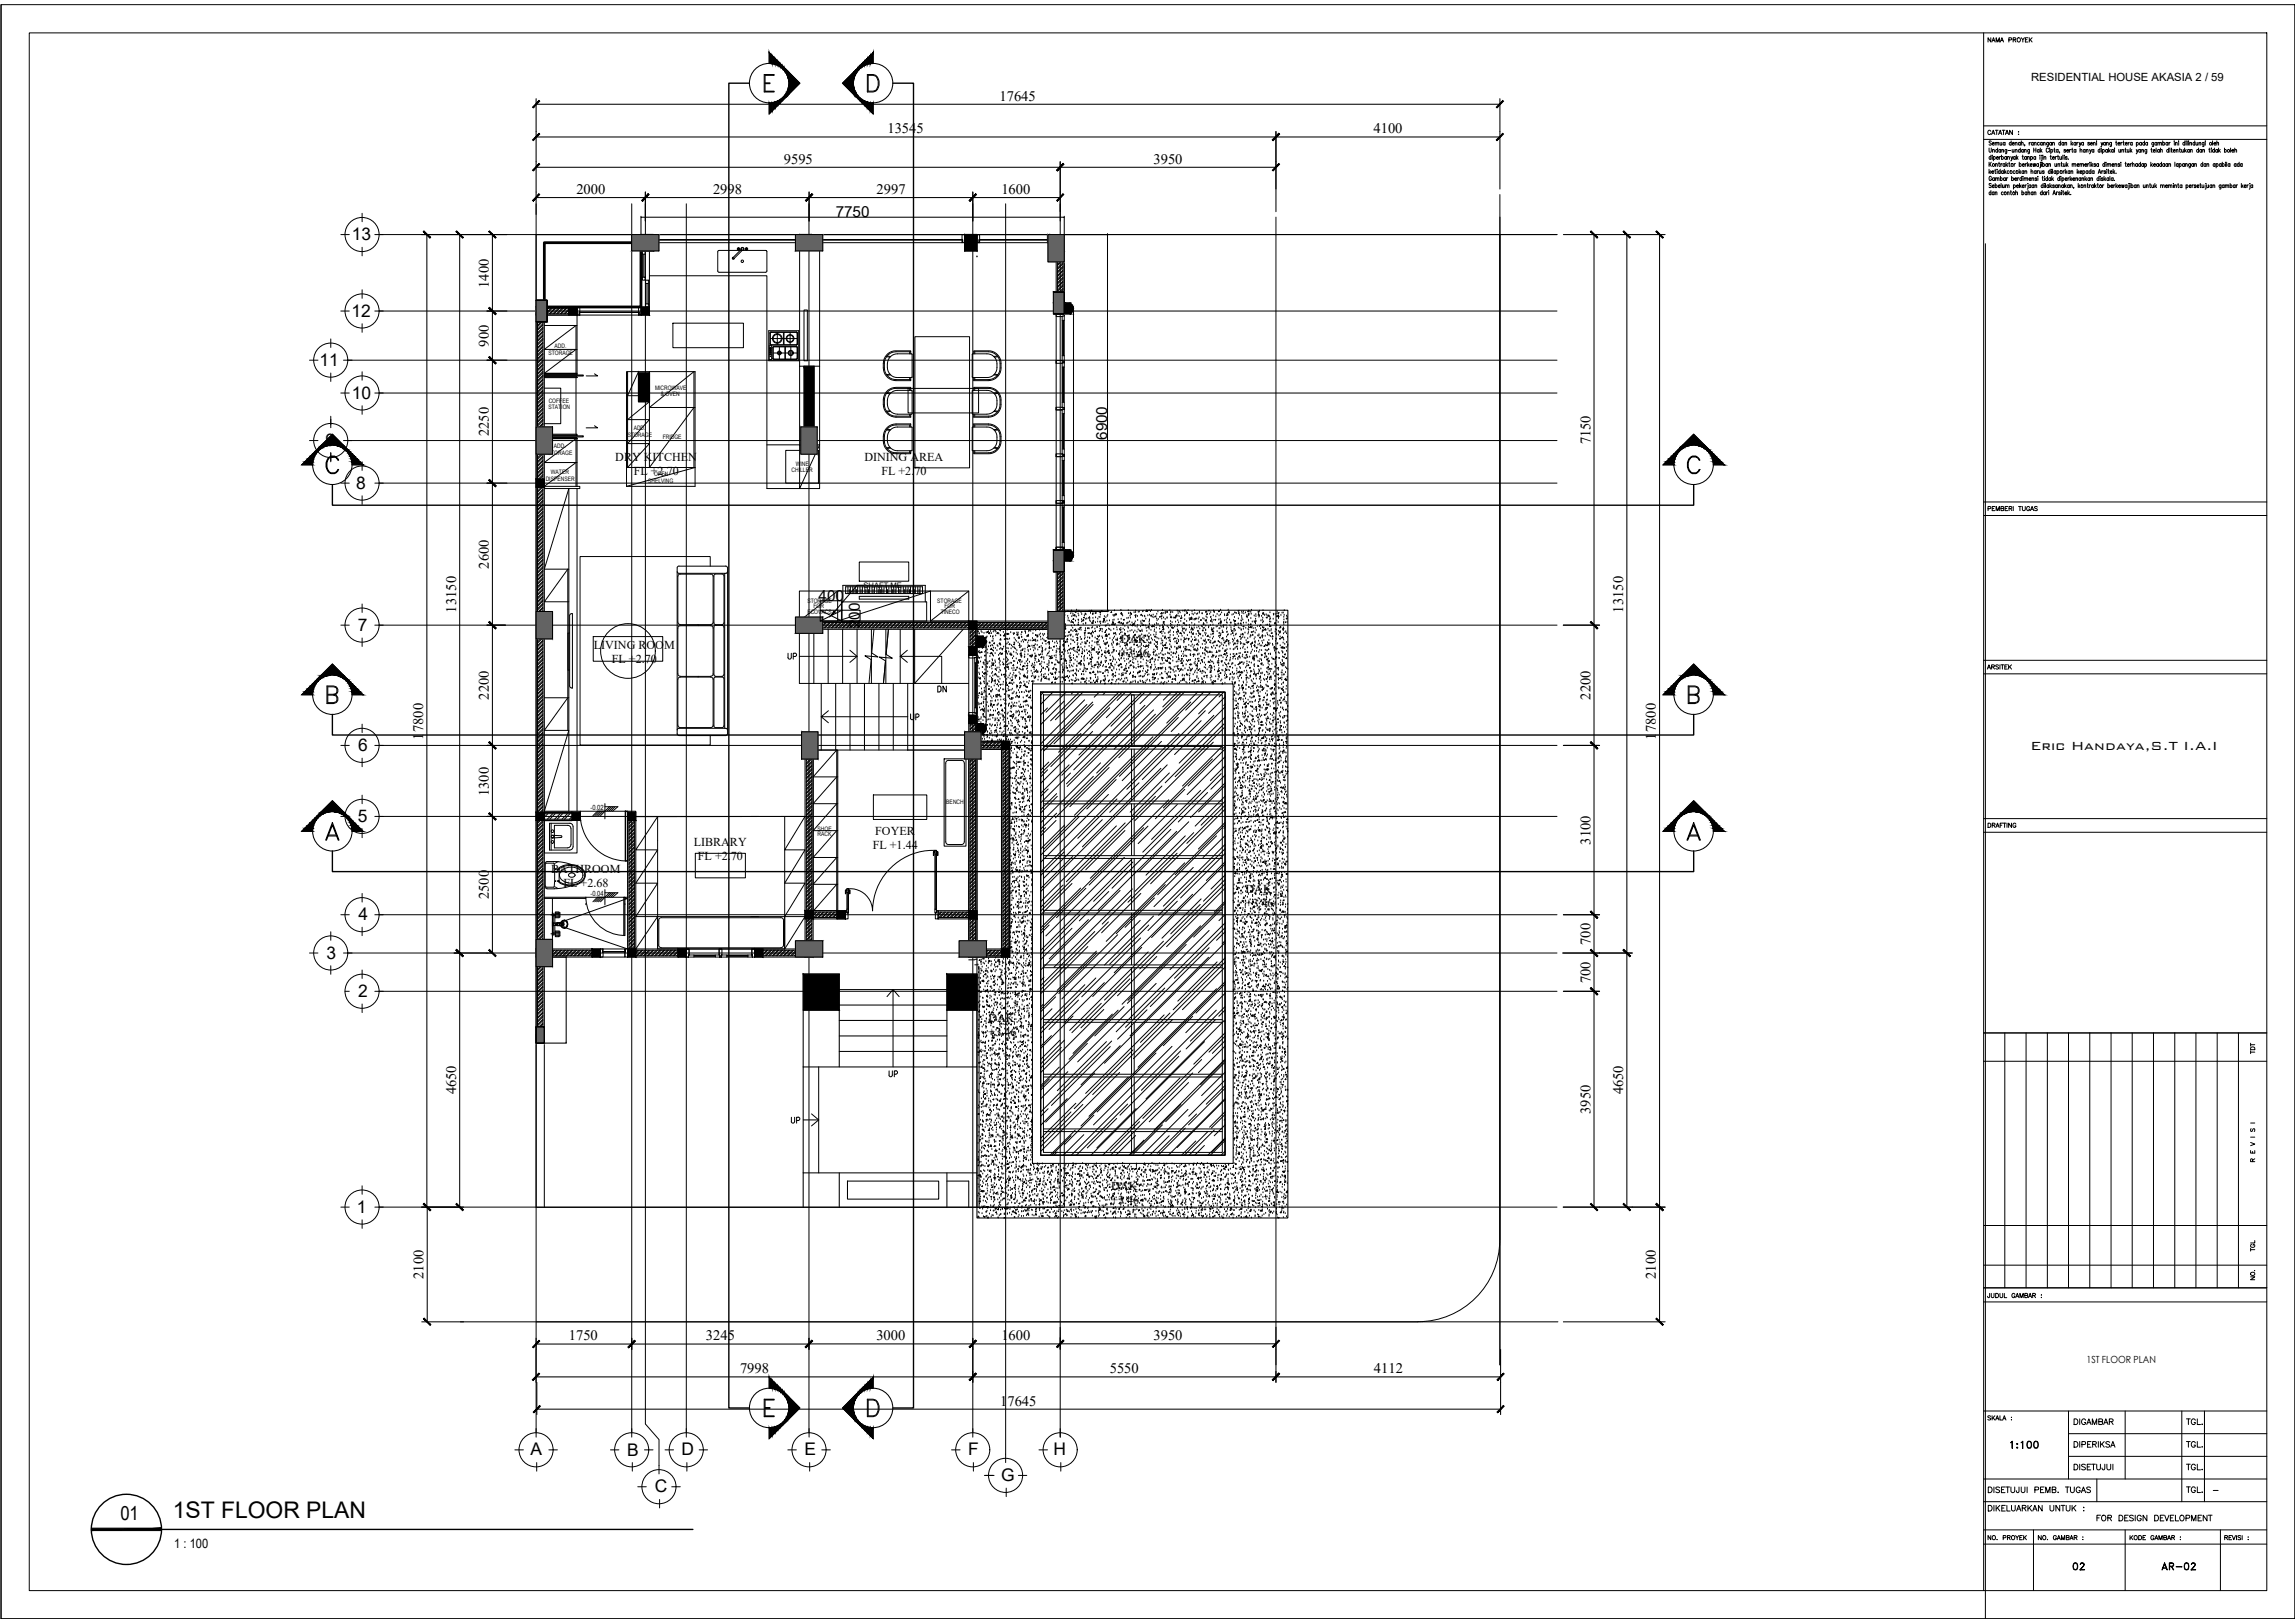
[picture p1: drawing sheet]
<svg xmlns="http://www.w3.org/2000/svg" width="420mm" height="297mm" viewBox="0 0 420 297" stroke-linecap="round" stroke-linejoin="round" font-family="sans-serif">
<defs><g id="words">
<g font-size="4.4">
<text x="378.5" y="288.6">02</text>
<text x="394.8" y="288.6">AR-02</text>
</g>
<text font-size="4.2" x="31.6" y="277.8">1ST FLOOR PLAN</text>
<g font-size="4">
<text x="143.2" y="121.7">UP</text>
<text x="170.7" y="127.7">DN</text>
<text x="165.8" y="133">UP</text>
<text x="161.9" y="198.3">UP</text>
<text x="143.9" y="206.7">UP</text>
</g>
<text font-size="3.6" x="22" y="278.1">01</text>
<g font-size="3.2">
<text x="64.4" y="43.9">13</text>
<text x="64.4" y="57.9">12</text>
<text x="58.5" y="66.9">11</text>
<text x="64.4" y="72.9">10</text>
<text x="59.6" y="81.6">9</text>
<text x="65.2" y="89.4">8</text>
<text x="65.5" y="115.4">7</text>
<text x="65.6" y="137.4">6</text>
<text x="65.5" y="150.4">5</text>
<text x="65.6" y="168.4">4</text>
<text x="59.8" y="175.4">3</text>
<text x="65.6" y="182.4">2</text>
<text x="65.3" y="221.9">1</text>
<text x="97.1" y="266.4">A</text>
<text x="114.8" y="266.4">B</text>
<text x="124.8" y="266.4">D</text>
<text x="147.3" y="266.4">E</text>
<text x="177.2" y="266.4">F</text>
<text x="192.9" y="266.4">H</text>
<text x="119.9" y="273.1">C</text>
<text x="183.3" y="271.1">G</text>
</g>
<text font-size="2.9" x="371.8" y="137.2">Eric Handaya,S.T I.A.I</text>
<g font-size="2.8">
<text x="153" y="39.7">7750</text>
<text x="202.7" y="80.5" transform="rotate(-90 202.7 80.5)">6900</text>
<text x="149.9" y="109.9">400</text>
<text x="157.4" y="115" transform="rotate(-90 157.4 115)">200</text>
</g>
<g font-size="2.7">
<text x="183" y="18.4">17645</text>
<text x="143.5" y="29.9">9595</text>
<text x="162.5" y="24.4">13545</text>
<text x="211.2" y="29.9">3950</text>
<text x="251.5" y="24.4">4100</text>
<text x="105.5" y="35.5">2000</text>
<text x="130.5" y="35.5">2998</text>
<text x="160.5" y="35.5">2997</text>
<text x="183.3" y="35.5">1600</text>
<text x="89.5" y="52.7" transform="rotate(-90 89.5 52.7)">1400</text>
<text x="89.5" y="63.4" transform="rotate(-90 89.5 63.4)">900</text>
<text x="89.5" y="79.8" transform="rotate(-90 89.5 79.8)">2250</text>
<text x="291.2" y="81.3" transform="rotate(-90 291.2 81.3)">7150</text>
<text x="89.5" y="104.1" transform="rotate(-90 89.5 104.1)">2600</text>
<text x="83.5" y="112.1" transform="rotate(-90 83.5 112.1)">13150</text>
<text x="297.2" y="112.1" transform="rotate(-90 297.2 112.1)">13150</text>
<text x="89.5" y="128.1" transform="rotate(-90 89.5 128.1)">2200</text>
<text x="291.2" y="128.1" transform="rotate(-90 291.2 128.1)">2200</text>
<text x="77.5" y="135.3" transform="rotate(-90 77.5 135.3)">17800</text>
<text x="303.2" y="135.3" transform="rotate(-90 303.2 135.3)">17800</text>
<text x="89.5" y="145.7" transform="rotate(-90 89.5 145.7)">1300</text>
<text x="291.2" y="154.6" transform="rotate(-90 291.2 154.6)">3100</text>
<text x="89.5" y="164.6" transform="rotate(-90 89.5 164.6)">2500</text>
<text x="291.2" y="172.9" transform="rotate(-90 291.2 172.9)">700</text>
<text x="291.2" y="179.9" transform="rotate(-90 291.2 179.9)">700</text>
<text x="83.5" y="200.3" transform="rotate(-90 83.5 200.3)">4650</text>
<text x="291.2" y="203.8" transform="rotate(-90 291.2 203.8)">3950</text>
<text x="297.2" y="200.3" transform="rotate(-90 297.2 200.3)">4650</text>
<text x="77.6" y="234" transform="rotate(-90 77.6 234)">2100</text>
<text x="303.2" y="234" transform="rotate(-90 303.2 234)">2100</text>
<text x="104.1" y="245.3">1750</text>
<text x="129.2" y="245.3">3245</text>
<text x="160.4" y="245.3">3000</text>
<text x="183.3" y="245.3">1600</text>
<text x="211.2" y="245.3">3950</text>
<text x="135.5" y="251.3">7998</text>
<text x="203.2" y="251.3">5550</text>
<text x="251.5" y="251.4">4112</text>
<text x="183.1" y="257.2">17645</text>
</g>
<text font-size="2.6" x="404.3" y="274.1">-</text>
<text font-size="2.4" x="31.9" y="283.3">1 : 100</text>
<g font-size="2.2">
<text x="112.6" y="84.4">DRY KITCHEN</text>
<text x="116" y="86.9">FL +2.70</text>
<text x="158.2" y="84.4">DINING AREA</text>
<text x="161.4" y="86.9">FL +2.70</text>
<text x="108.7" y="118.8">LIVING ROOM</text>
<text x="205.2" y="117.7">DAK</text>
<text x="112" y="121.3">FL +2.70</text>
<text x="205.2" y="120.2">+3.46</text>
<text x="127" y="154.8">LIBRARY</text>
<text x="159.8" y="155.4">FL +1.44</text>
<text x="160.2" y="152.9">FOYER</text>
<text x="100.9" y="159.8">BATHROOM</text>
<text x="127.8" y="157.3">FL +2.70</text>
<text x="103.2" y="162.3">FL +2.68</text>
<text x="228" y="163.5">DAK</text>
<text x="228" y="166">+3.46</text>
<text x="181" y="187.1">DAK</text>
<text x="181" y="189.6">+3.46</text>
<text x="203.5" y="217.8">DAK</text>
<text x="203.5" y="220.3">+3.46</text>
</g>
<text font-size="2.1" x="371.9" y="14.9">RESIDENTIAL HOUSE AKASIA 2 / 59</text>
<text font-size="1.8" x="382" y="249.5">1ST FLOOR PLAN</text>
<text font-size="1.4" x="158.1" y="107.6">SHAFT ME</text>
<g font-size="1.3">
<text x="108.1" y="148.2">-0.02</text>
<text x="108.1" y="163.9">-0.04</text>
</g>
<g font-size="1.1">
<text x="100.4" y="65">STORAGE</text>
<text x="101.5" y="63.7">ADD.</text>
<text x="119.9" y="71.3">MICROWAVE</text>
<text x="100.4" y="74.9">STATION</text>
<text x="100.5" y="73.7">COFFEE</text>
<text x="121" y="72.5">&amp; OVEN</text>
<text x="100.3" y="83.3">STORAGE</text>
<text x="101.4" y="82">ADD.</text>
<text x="114.9" y="80">STORAGE</text>
<text x="116" y="78.8">ADD.</text>
<text x="121.3" y="80.4">FRIDGE</text>
<text x="99.9" y="88">DISPENSER</text>
<text x="100.9" y="86.7">WATER</text>
<text x="118.7" y="88.3">SHELVING</text>
<text x="119.8" y="87.1">OPEN</text>
<text x="144.9" y="86.4">CHILLER</text>
<text x="145.7" y="85.2">WINE</text>
<text x="147.8" y="112.3">ECOVACS</text>
<text x="147.8" y="110.3">STORAGE</text>
<text x="148.9" y="111.3">FOR</text>
<text x="171.6" y="110.3">STORAGE</text>
<text x="172.2" y="112.3">TINECO</text>
<text x="172.9" y="111.3">FOR</text>
<text x="173.2" y="147.2">BENCH</text>
<text x="149.7" y="152">SHOE</text>
<text x="149.7" y="153">RACK</text>
</g>
</g></defs>
<!-- layer: XR-KOP A3_MOZART$0$KOP-A1$0$A-GRSKOP -->
<g fill="none" stroke="#000" stroke-width=".18">
<path d="M.2 .9h420v295.4h-420zM.2 .9v295.4h420M5.4 6h409.6v285.1h-409.6zM363.2 6v285.1M420.2 .9v295.4M363.2 25.5h51.8M363.2 23h51.8M363.2 91.9h51.8M363.2 94.3h51.8M363.2 120.8h51.8M363.2 123.3h51.8M363.2 149.8h51.8"/>
<path d="M363.2 152.3h51.8M363.2 189h51.8M363.2 194.2h51.8M367 189v46.7M370.9 189v46.7M374.8 189v46.7M378.7 189v46.7M382.6 189v46.7M386.5 189v46.7M390.4 189v46.7M394.3 189v46.7M398.1 189v46.7"/>
<path d="M402 189v46.7M405.9 189v46.7M409.8 189v46.7M363.2 224.3h51.8M363.2 231.5h51.8M363.2 235.7h51.8M363.2 238.3h51.8M363.2 258.2h51.8M378.7 258.2v12.5M389.1 258.2v12.5M399.4 258.2v16.6M403.6 258.2v16.6"/>
<path d="M363.2 280h51.8M363.2 274.8h51.8M363.2 270.7h51.8M372.3 280v11.1M378.7 266.5h36.3M378.7 262.4h36.3M383.9 270.7v4.1M389.1 280v11.1M406.5 280v11.1M363.2 282.6h51.8M420.2 296.3h.1"/>
</g>
<!-- layer: FURNITURE -->
<g fill="none" stroke="#000" stroke-width=".18">
<path d="M118.9 50.5h21.5v38.9M131.4 49.6l.2 .2M131.6 45.8l-.2 .3v3.5M131.7 45.8h8.5M134.3 47.1a.18 .18 0 0 0-.2 .2 .18 .18 0 0 0 .2 .1 .18 .18 0 0 0 .1-.1M135 45.6h.4M135.2 45.4v.4M135.7 45.7l-1.6 1.5 .1 .2h.1l1.5-1.5M136.5 45.6h.4M136.7 45.4v.4M140.2 45.8l.1 .1M140.2 45.8l.2 .3v3.5"/>
<path d="M140.4 49.6l-.2 .2h-8.5M108.8 77.9l.6 .4h-2.1M108.8 68.4l.6 .4h-2.1M118.9 73.5v12.1l8.1-11M118.9 74.6h8.4M118.9 68h8.4v21M127 68v17.6M167.5 61.6h10v24h-10zM104.1 89.4v59.1M105.6 89.4v59.1M104.3 115.9h-.3v6.7h.3M104.3 112.5l.5-.2v13.6a.44 .44 0 0 1-.5-.4z"/>
<path d="M124 104.6l.3 .3M124.1 105.5v8.4l.1 .2 .4 .2M124.3 104.9h8.6M124.3 103.6l-.3 .3v30.4l.3 .3h8.6l.2-.2 .1-30.5-.3-.3M124.3 103.6h8.6M124.6 114.5l-.4 .2-.1 .3v8.3l.1 .2 .4 .3M124.6 105.1l-.4 .2-.1 .2M124.6 114.5h5.5l.4 .2 .1 8.6-.3 .4-.2 .1M124.6 114.3h5.5M124.6 105.1h5.5M127.8 114.3v.2M130 103.6v-1.7h-23.8v34.5h23.8v-1.8"/>
<path d="M130.1 105.1h.2l.3 .4M130.6 105.5v8.4l-.3 .3-.2 .1M130.7 114l.3 .3M130.7 105.4v8.6M130.7 114.8v8.7M131 114.5l-.3 .3M131 105.1l-.3 .3M131 114.5h1.2M131 114.3h1.2M131 105.1h1.2M132.2 114.5l.3 .3v8.6l-.3 .4M132.2 105.1l.3 .3v8.6"/>
<path d="M132.5 114l-.3 .3M132.7 104.9v28.4M133.2 104.6l-.3 .3M154.1 110.2h15.6v3.5h-15.6zM154.3 110.2v-3.1h15.1v3.1M154.8 107.4h14.1v1.2h-14.1zM155.2 107.4v1.2M155.5 107.9v.7M155.7 107.4v1.2M156.1 107.4v1.2M156.3 107.9v.7M156.6 107.4v1.2"/>
<path d="M156.8 107.9v.7M157 107.4v1.2M157.3 102.9h9.1v3.5h-9.1zM157.3 109.1h9.1v.6h-9.1zM157.4 107.4v1.2M157.6 107.9v.7M157.9 107.4v1.2M158.3 107.4v1.2M158.5 107.9v.7M158.8 107.4v1.2M159 107.9v.7M159.2 107.4v1.2"/>
<path d="M159.6 107.4v1.2M159.8 107.9v.7M160.1 107.4v1.2M160.5 107.4v1.2M160.8 107.9v.7M161 107.4v1.2M161.2 107.9v.7M161.4 107.4v1.2M161.6 107.9v.7M161.8 107.4v1.2M162.3 107.4v1.2M162.5 107.9v.7"/>
<path d="M162.7 107.4v1.2M163.2 107.4v1.2M163.4 107.9v.7M163.6 107.4v1.2M163.9 107.9v.7M164 107.4v1.2M164.5 107.4v1.2M164.7 107.9v.7M164.9 107.4v1.2M165.4 107.4v1.2M165.6 107.9v.7M165.8 107.4v1.2"/>
<path d="M166.1 107.9v.7M166.2 107.4v1.2M166.5 107.9v.7M166.7 107.4v1.2M167.1 107.4v1.2M167.4 107.9v.7M167.6 107.4v1.2M168 107.4v1.2M168.3 107.9v.7M168.4 107.4v1.2M124.1 124.4v8.3l.2 .4 .3 .1M124.6 123.9l-.4 .2-.1 .3"/>
<path d="M124.6 123.9h5.5l.2 .1 .3 .4M124.6 123.8h5.5M127.8 123.8v.1M130.6 124.4l-.1 8.5-.4 .3h-5.5M130.7 132.8l.3 .4M130.7 123.4l.3 .4M130.7 124.2v8.6M131 123.9l-.3 .3M131 123.8h1.2M131 133.2h1.2M131 123.9h1.2M132.2 123.9l.3 .3v8.6"/>
<path d="M132.5 132.8l-.3 .4M132.9 133.3l.3 .3M132.9 133.3h-8.6l-.3 .3"/>
<circle cx="135.2" cy="45.6" r=".18"/>
<circle cx="135.2" cy="45.6" r=".22"/>
<circle cx="135.9" cy="47.8" r=".22"/>
<circle cx="135.9" cy="45.6" r=".29"/>
<circle cx="135.9" cy="45.6" r=".22"/>
<circle cx="136.7" cy="45.6" r=".18"/>
<circle cx="136.7" cy="45.6" r=".22"/>
<circle cx="115" cy="119.1" r="5"/>
</g>
<!-- layer: XR-KOP A3_MOZART$0$KOP-A1$0$A-TXTKOP -->
<g fill="none" stroke="#000" stroke-width=".18">
<path d="M364.5 6.9v.8l-.5-.8v.8M364.7 7.7l.3-.8 .3 .8M364.8 7.4h.3M365.4 7.7v-.8l.3 .8 .3-.8v.8M366.2 7.7l.3-.8 .3 .8M366.3 7.4h.4M367.8 7.3l.5-.1v-.2l-.5-.1v.8M368.6 7.3l.4-.1v-.2l-.4-.1v.8M368.8 7.3l.3 .4M370 6.9l.3 .4v.4M370.6 6.9l-.3 .4M370.8 7.3h.3"/>
<path d="M371.3 6.9h-.5v.8h.5M371.5 6.9v.8M371.7 7.2l.3 .5M372 6.9l-.5 .5M364.2 27.1v.7l.1 .1 .2-.1 .1-.7M364.2 29.7v.8M364.2 31v.8M364.3 31.5l.2 .3M364.3 30l.3 .5M364.4 31.2l-.2 .4M364.5 24a.28 .28 0 0 0-.4-.2 .28 .28 0 0 0-.2 .3v.2a.28 .28 0 0 0 .2 .3 .28 .28 0 0 0 .4-.2M364.5 28.8l-.1-.1a.23 .23 0 0 0-.3 .2 .23 .23 0 0 0 .3 .2l.1-.1"/>
<path d="M364.5 35.2h-.1a.23 .23 0 0 0-.3 .2 .23 .23 0 0 0 .3 .2l.1-.1M364.5 28.4v.8M364.5 34.9v.8M364.6 25.9l-.2-.1-.2 .1 .2 .3a.21 .21 0 0 1 .1 .4 .21 .21 0 0 1-.3-.1M364.6 33.7l-.4-.1v.3l.3 .1 .1 .2-.2 .1-.2-.1M364.6 29.7l-.4 .5M364.6 32.5a.23 .23 0 0 0-.3-.2 .23 .23 0 0 0-.1 .3v.2a.23 .23 0 0 0 .2 .3 .23 .23 0 0 0 .2-.3h-.2M364.6 24.6l.3-.8 .3 .8M364.6 31.5h.4l-.1-.2a.22 .22 0 0 0-.3 .2 .22 .22 0 0 0 .4 .2M364.7 28.4h.1M364.7 24.4h.4M364.7 26.3h.4v-.2a.22 .22 0 0 0-.4 .2 .22 .22 0 0 0 .4 .2"/>
<path d="M364.7 34h.4v-.1a.22 .22 0 0 0-.4 .2 .21 .21 0 0 0 .4 .1M364.7 28.6v.6M364.8 27.5l.3-.1v.5M364.8 27.4v.5M364.9 28.8l.1-.1a.22 .22 0 0 1 .3 .2 .22 .22 0 0 1-.4 .1M364.9 28.6v.8M365.1 35.2h-.1a.23 .23 0 0 0-.3 .2 .23 .23 0 0 0 .3 .2l.1-.1M365.1 35.1v.6M365.1 32.6a.21 .21 0 0 0-.3 0 .21 .21 0 0 0 0 .3 .21 .21 0 0 0 .3 0M365.1 32.5v.5M365.2 31.2h.2M365.3 26.2l.3-.1v.5"/>
<path d="M365.3 31v.6l.1 .2M365.3 33.9a.21 .21 0 0 1 .3 0 .21 .21 0 0 1 0 .3 .21 .21 0 0 1-.3 0M365.3 35.3l.3-.1v.5M365.3 26.1v.5M365.3 33.6v.7M365.3 35.1v.6M365.3 23.8h.5M365.3 30.1l.3-.1 .1 .5M365.3 32.7l.3-.1 .1 .4M365.3 29.9v.6M365.3 32.5v.5M365.5 28.9h.4l-.1-.2a.22 .22 0 0 0-.3 .2 .22 .22 0 0 0 .4 .1"/>
<path d="M365.5 23.8v.8M365.6 26.2l.3-.1v.5M365.6 31h.1M365.6 31.2v.6M365.7 32.7l.3-.1v.4M365.7 27.5a.21 .21 0 0 0-.3 0 .21 .21 0 0 0 0 .3 .21 .21 0 0 0 .3 0M365.7 27.1v.8M365.8 34h.4v-.1a.22 .22 0 0 0-.3 0 .22 .22 0 0 0 0 .3 .22 .22 0 0 0 .3 0M365.9 24.6l.3-.8 .3 .8M365.9 29.9h.2M366 29.7v.6l.1 .2M366 24.4h.4"/>
<path d="M366 28.6v.6M366.2 26.1v.4l.3-.1M366.2 31.4l-.1-.1a.22 .22 0 0 0-.3 .2 .22 .22 0 0 0 .4 .2M366.2 31v.8M366.2 32.6h.1a.22 .22 0 0 1 .3 .2 .22 .22 0 0 1-.4 .1M366.2 32.3v.7M366.3 27.5a.2 .2 0 0 0-.3 0 .2 .2 0 0 0 0 .3 .2 .2 0 0 0 .3 0M366.3 28.6l-.3 .3M366.3 27.4v.5M366.3 29.9v.6M366.4 33.6v.7M366.4 28.8l.1-.1a.22 .22 0 0 1 .3 .2 .22 .22 0 0 1-.4 .1"/>
<path d="M366.4 28.4v.8M366.5 27.5l.3-.1v.5M366.5 26.1v.5M366.5 27.4v.5M366.5 29.9l-.2 .3M366.5 23.8h.6M366.6 33.8v.5l.3-.1M366.8 31.4a.21 .21 0 0 0-.3 0 .21 .21 0 0 0 0 .3 .21 .21 0 0 0 .3 0M366.8 35.2h-.1a.22 .22 0 0 0-.3 .2 .22 .22 0 0 0 .4 .1M366.8 31.2v.6M366.8 23.8v.8M366.9 33.8v.5"/>
<path d="M366.9 31v.8M367.1 30.1l-.1-.1a.22 .22 0 0 0-.3 .2 .22 .22 0 0 0 .4 .2M367.1 29.9v.6M367.1 26.2l-.1-.1a.22 .22 0 0 0-.3 .2 .22 .22 0 0 0 .4 .2M367.1 26.1v.5M367.1 31.5l.2 .3M367.1 32.6a.21 .21 0 0 0-.3 0 .21 .21 0 0 0 0 .3 .21 .21 0 0 0 .3 0M367.1 24.6l.3-.8 .3 .8M367.1 32.5v.5M367.2 34l.3-.1v.4M367.2 33.8v.5M367.2 29.7v.8"/>
<path d="M367.2 31.2l-.3 .4M367.2 24.4h.4M367.3 28.8v-.1a.22 .22 0 0 0-.3 .2 .22 .22 0 0 0 .3 .1M367.3 28.6v.6M367.3 32.5v.5M367.4 30.2l.2 .3M367.4 27.4v.7h-.3M367.4 27.5a.2 .2 0 0 0-.3 0 .2 .2 0 0 0 0 .3 .2 .2 0 0 0 .3 0M367.5 34l.3-.1v.4M367.5 35.3l.3-.1v.5M367.5 35.1v.6M367.5 28.8l.3-.1 .1 .5"/>
<path d="M367.5 28.6v.6M367.5 29.9l-.3 .4M367.6 32.5l-.3 .3M367.6 27.5h.5M367.7 29.9h.3M367.8 31.4l-.1-.1a.22 .22 0 0 0-.3 .2 .22 .22 0 0 0 .4 .2M367.8 29.7v.6l.2 .2M368 35.1h.3M368.1 28.6l.2 .6 .2-.6M368.1 34.9v.6l.2 .2M368.2 26.2l-.1-.1a.22 .22 0 0 0-.3 .2 .22 .22 0 0 0 .4 .2M368.2 25.8v.8"/>
<path d="M368.3 32.6a.21 .21 0 0 1 .3 0 .21 .21 0 0 1 0 .3 .21 .21 0 0 1-.3 0M368.3 32.3v.7M368.3 29.2l-.2 .2M368.4 27.4v.4l.3-.1M368.4 26.3h.4l-.1-.2a.21 .21 0 0 0-.3 .1 .21 .21 0 0 0 .1 .3 .21 .21 0 0 0 .3 0M368.4 23.8v.8l-.5-.8v.8M368.6 33.9a.21 .21 0 0 1 .3 0 .21 .21 0 0 1 0 .3 .21 .21 0 0 1-.3 0M368.6 33.8v.8M368.7 27.4v.5M368.7 29.9v.6M368.9 32.8h.3v-.2a.21 .21 0 0 0-.3 .1 .21 .21 0 0 0 0 .3 .21 .21 0 0 0 .3-.1M368.9 31.4a.21 .21 0 0 0-.3 0 .21 .21 0 0 0 0 .3 .21 .21 0 0 0 .3 0"/>
<path d="M368.9 26.2l.3-.1 .1 .5M368.9 27.5l.3-.1 .1 .5M368.9 28.8v-.1a.23 .23 0 0 0-.3 .2 .23 .23 0 0 0 .3 .2v-.1M368.9 26.1v.5M368.9 27.4v.5M368.9 28.6v.6M369 29.9l-.3 .3M369 35.3l.3-.1 .1 .5M369 34.9v.8M369.1 28.4v.8M369.2 34h.3v-.1a.22 .22 0 0 0-.3 0 .22 .22 0 0 0 0 .3 .22 .22 0 0 0 .3 0M369.3 28.9l.2 .3"/>
<path d="M369.4 32.5v.5M369.4 28.6l-.3 .4M369.5 24.1h.1M369.5 24.6h.1M369.6 32.5l-.2 .3M369.7 31v.8M369.7 30.1v-.1a.22 .22 0 0 1 .3 .2 .22 .22 0 0 1-.3 .2M369.7 29.7v.8M369.7 33.6v.7M369.8 31.5l.2 .3M369.8 34l.2 .3M369.9 26.2a.21 .21 0 0 0-.3 0 .21 .21 0 0 0 0 .3 .21 .21 0 0 0 .3 0"/>
<path d="M369.9 27.5a.21 .21 0 0 0-.3 0 .21 .21 0 0 0 0 .3 .21 .21 0 0 0 .3 0M369.9 26.1v.5M369.9 27.1v.8M370 31.2l-.3 .4M370 33.8l-.3 .4M370.1 26.2l.3-.1v.5M370.1 25.8v.8M370.1 32.6a.22 .22 0 0 0-.3 .2 .22 .22 0 0 0 .3 .1M370.1 32.3v.7M370.2 35.2a.23 .23 0 0 1 .3 .2 .23 .23 0 0 1-.3 .2v-.1M370.2 34.9v.8M370.2 34h.4l-.1-.1a.22 .22 0 0 0-.2 0 .22 .22 0 0 0 0 .3 .22 .22 0 0 0 .3 0"/>
<path d="M370.2 28.6h.2M370.2 30.2h.4l-.1-.2a.22 .22 0 0 0-.3 .2 .22 .22 0 0 0 .4 .2M370.3 28.4v.6l.2 .2M370.3 32.3h.1M370.4 32.5v.5M370.4 27.5a.21 .21 0 0 0-.3 0 .21 .21 0 0 0 0 .3 .21 .21 0 0 0 .3 0M370.4 27.4v.5M370.5 31.4v-.1a.22 .22 0 0 0-.3 .2 .22 .22 0 0 0 .3 .2M370.5 31.2v.6M370.6 32.7l.3-.1v.4M370.6 32.5v.5M370.6 27.5l.3-.1v.5"/>
<path d="M370.6 27.4v.5M370.7 26.5l-.1 .2M370.7 31.4l.3-.1 .1 .5M370.7 31.2v.6M370.8 33.8v.5M370.8 29.9v.6M370.9 32.7l.3-.1v.4M371 28.8l-.1-.1a.22 .22 0 0 0-.3 .2 .22 .22 0 0 0 .4 .1M371 33.8l-.2 .2M371 28.6v.6M371 29.9l-.2 .3M371.1 35.2h-.1a.23 .23 0 0 0-.3 .2 .23 .23 0 0 0 .3 .2l.1-.1"/>
<path d="M371.1 35.1v.6M371.2 29.7v.8M371.2 28.8l.3-.1v.5M371.2 28.6v.6M371.2 33.6h.1M371.3 33.8v.7l-.2 .1M371.3 35.3l.3-.1v.5M371.3 30.2l.2 .3M371.3 34.9v.8M371.5 32.8h.3v-.2a.22 .22 0 0 0-.4 .2 .22 .22 0 0 0 .4 .1M371.5 29.9l-.3 .4M371.5 26.1v.5"/>
<path d="M371.5 27.4v.7h-.2M371.5 27.5a.2 .2 0 0 0-.2 0 .2 .2 0 0 0 0 .3 .2 .2 0 0 0 .2 0M371.7 30.2h.3v-.2a.22 .22 0 0 0-.3 .2 .22 .22 0 0 0 .3 .2M371.7 26.1l-.2 .2M371.8 28.8v-.1a.22 .22 0 0 1 .3 .2 .22 .22 0 0 1-.3 .1M371.8 28.6v.8M371.8 33.9a.21 .21 0 0 0-.3 0 .21 .21 0 0 0 0 .3 .21 .21 0 0 0 .3 0M371.8 33.8v.5M371.8 31.4l.3-.1 .1 .5M371.8 31v.8M372 32.7l.3-.1v.4M372 32.5v.5"/>
<path d="M372.2 29.9l.1 .6 .1-.6 .2 .6 .1-.6M372.2 35.2h-.1a.23 .23 0 0 0-.3 .2 .23 .23 0 0 0 .3 .2l.1-.1M372.2 35.1v.6M372.2 26.2a.21 .21 0 0 0-.3 0 .21 .21 0 0 0 0 .3 .21 .21 0 0 0 .3 0M372.2 26.1v.5M372.3 27.1v.8M372.3 27.5h.4M372.3 33.9a.21 .21 0 0 0-.3 0 .21 .21 0 0 0 0 .3 .21 .21 0 0 0 .3 0M372.3 33.8v.5M372.4 35.3l.3-.1v.5M372.4 35.1v.6M372.4 26.2l.3-.1 .1 .5"/>
<path d="M372.4 26.1v.5M372.6 34l.3-.1v.4M372.6 33.8v.5M372.7 28.8l-.1-.1a.22 .22 0 0 0-.3 .2 .22 .22 0 0 0 .4 .1M372.7 28.6v.6M372.7 27.1v.8M372.8 31.4a.21 .21 0 0 0-.3 0 .21 .21 0 0 0 0 .3 .21 .21 0 0 0 .3 0M372.8 31.2v.6M372.9 32.6h-.3l.3 .3-.1 .1-.2-.1M373 31.2v.6M373.1 32.3h.1M373.1 32.5v.5"/>
<path d="M373.2 30.1l-.1-.1a.22 .22 0 0 0-.3 .2 .22 .22 0 0 0 .4 .2M373.2 31.2l-.2 .3M373.2 29.9v.6M373.3 27.5a.2 .2 0 0 0-.3 0 .2 .2 0 0 0 0 .3 .2 .2 0 0 0 .3 0M373.3 27.4v.5M373.4 26.2a.21 .21 0 0 0-.3 0 .21 .21 0 0 0 0 .3 .21 .21 0 0 0 .3 0M373.4 31.2v.5l.3-.1M373.4 28.4h.1M373.5 28.6v.6M373.5 27.1v.8M373.5 29.7h.1M373.6 29.9v.7l-.2 .1"/>
<path d="M373.7 27.6l.2 .3M373.7 31.2v.6M373.7 29.7h.1M373.7 29.9v.6M373.8 28.4h.1M373.8 28.6v.7l-.1 .1M373.8 27.4l-.3 .3M373.9 32.5h.2M373.9 26.2l-.1-.1a.22 .22 0 0 0-.3 .2 .22 .22 0 0 0 .4 .2M373.9 35.2h-.1a.23 .23 0 0 0-.3 .2 .23 .23 0 0 0 .3 .2l.1-.1M373.9 26.1v.5M373.9 34.9v.8"/>
<path d="M374 30.1v-.1a.22 .22 0 0 1 .3 .2 .22 .22 0 0 1-.3 .2M374 32.3v.6l.1 .1M374 29.7v.8M374 28.4h.1M374 28.6v.6M374 33.9a.22 .22 0 0 0-.3 .2 .22 .22 0 0 0 .3 .1M374 33.6v.7M374.1 26.2l.3-.1v.5M374.1 26.1v.5M374.2 28.8l.3-.1v.5M374.2 28.6v.6M374.2 31.4l-.2-.1 .2 .4-.1 .1-.2-.1"/>
<path d="M374.2 33.6h.1M374.3 33.8v.5M374.3 32.3h.1M374.3 32.5v.5M374.5 35.2h-.1a.22 .22 0 0 0-.3 .2 .22 .22 0 0 0 .4 .1M374.5 35.1v.6M374.5 33.6v.7M374.7 35.1v.6M374.9 30.1l-.1-.1a.22 .22 0 0 0-.3 .2 .22 .22 0 0 0 .4 .2M374.9 32.6h-.1a.22 .22 0 0 0-.3 .2 .22 .22 0 0 0 .4 .1M374.9 29.9v.6M374.9 32.3v.7"/>
<path d="M374.9 35.1l-.2 .3M375 26.1v.7h-.2M375 26.2l-.1-.1a.22 .22 0 0 0-.3 .2 .22 .22 0 0 0 .4 .2M375 27.3l-.1-.2a.36 .36 0 0 0-.3 .4 .36 .36 0 0 0 .3 .3l.1-.1M375.1 30.1l.3-.1v.5M375.1 33.9h-.1a.22 .22 0 0 0-.3 .2 .22 .22 0 0 0 .4 .1M375 34.9h.1M375.1 29.9v.6M375.1 33.8v.5M375.1 35.1v.6M375.2 27.1h.1M375.2 27.4v.5"/>
<path d="M375.3 33.6v.7M375.3 31.4v-.1a.22 .22 0 0 0-.3 .2 .22 .22 0 0 0 .3 .2M375.3 28.6h.2M375.3 31v.8M375.4 34l.2 .3M375.4 28.4v.6l.2 .2M375.4 32.6a.21 .21 0 0 0-.3 0 .21 .21 0 0 0 0 .3 .21 .21 0 0 0 .3 0M375.4 32.5v.5M375.5 27.5v-.1a.22 .22 0 0 1 .3 .2 .22 .22 0 0 1-.3 .2M375.5 27.4v.7M375.6 26.2a.21 .21 0 0 0-.3 0 .21 .21 0 0 0 0 .3 .21 .21 0 0 0 .3 0M375.5 31h.1"/>
<path d="M375.6 26.1v.5M375.6 31.2v.6M375.6 33.8l-.3 .4M375.6 32.3v.7M375.8 28.9h.3l-.1-.2a.22 .22 0 0 0-.3 .2 .22 .22 0 0 0 .4 .1M375.8 32.8l.2 .2M375.8 26.2l.3-.1v.5M375.8 26.1v.5M375.8 31v.8M375.8 35.7l.3-.8 .2 .8M375.9 32.5l-.3 .4M375.9 35.4h.3"/>
<path d="M376 27.4h.2M376.1 27.1v.7l.2 .1M376.1 33.9l-.1-.1-.2 .1 .3 .2v.2l-.3-.1M376.2 29.9v.5l.3-.1M376.3 28.6v.6M376.4 31.4l-.1-.1a.22 .22 0 0 0-.3 .2 .22 .22 0 0 0 .4 .2M376.4 31.2v.6M376.5 35.1v.6M376.5 28.6l-.2 .3M376.5 29.9v.6M376.6 31.4a.21 .21 0 0 1 .3 0 .21 .21 0 0 1 0 .3 .21 .21 0 0 1-.3 0M376.6 31.2v.8"/>
<path d="M376.6 33.9a.22 .22 0 0 0-.3 .2 .22 .22 0 0 0 .3 .1M376.6 33.8v.5M376.7 28.6h.2M376.7 35.1l-.2 .3M376.8 28.4v.6l.1 .2M376.8 30.1l.3-.1v.5M376.8 29.9v.6M376.8 27.5l-.1-.1a.22 .22 0 0 0-.3 .2 .22 .22 0 0 0 .4 .2M376.8 27.4v.5M376.9 34l.2-.1 .1 .4M376.9 33.8v.5M377.1 27.8l-.1 .2"/>
<path d="M377.1 32.6a.21 .21 0 0 0-.3 0 .21 .21 0 0 0 0 .3 .21 .21 0 0 0 .3 0M377.1 32.3v.7M377.1 28.6v.5l.3-.1M377.2 35.2l-.1-.1-.2 .1 .3 .2v.2l-.3-.1M377.3 26.2l-.1-.1a.22 .22 0 0 0-.3 .2 .22 .22 0 0 0 .4 .2M377.3 25.8v.8M377.3 32.3h.1M377.3 32.5v.5M377.3 29.9h.2M377.4 29.7v.6l.1 .2M377.4 34.9h.1M377.4 28.6v.6"/>
<path d="M377.4 35.1v.6M377.5 32.6a.22 .22 0 0 1 .4 .2 .22 .22 0 0 1-.4 .1M377.5 32.5v.8M377.6 35.1h.2M377.7 28.4v.8M377.7 34.9v.6l.1 .2M377.7 31.2v.6M377.7 29.9l.1 .5 .3-.1M377.8 33.9a.21 .21 0 0 0-.3 0 .21 .21 0 0 0 0 .3 .21 .21 0 0 0 .3 0M377.8 33.8v.5M377.8 26.2v-.1a.22 .22 0 0 0-.3 .2 .22 .22 0 0 0 .3 .2M377.8 26.1v.5"/>
<path d="M377.9 28.4h.1M377.9 28.6v.6M378 31.2l-.3 .3M378 33.6v.7M378 26.2l.3-.1 .1 .5M378 35.4h.4l-.1-.2a.22 .22 0 0 0-.3 .2 .22 .22 0 0 0 .4 .1M378 26.1v.5M378.1 32.8h.3v-.2a.22 .22 0 0 0-.3 .2 .22 .22 0 0 0 .3 .1M378.1 29.9v.6M378.1 31v.8M378.1 34l.2 .3M378.2 27.5l-.1-.1-.3 .1 .3 .2v.1h-.3"/>
<path d="M378.2 31.5l.2 .3M378.3 33.8l-.3 .4M378.3 29.7v.8M378.4 27.6h.3v-.2a.22 .22 0 0 0-.3 .1 .22 .22 0 0 0 0 .3 .22 .22 0 0 0 .3 0M378.4 31.2l-.3 .4M378.4 30.2l.2 .3M378.4 28.8l-.1-.2-.2 .2 .3 .1v.2l-.3-.1M378.6 34.9v.8M378.6 29.9l-.3 .4M378.6 32.5v.5M378.7 29.1h.1M378.7 35.4l.2 .3"/>
<path d="M378.8 32.5l-.2 .3M378.8 33.9a.21 .21 0 0 0-.3 0 .21 .21 0 0 0 0 .3 .21 .21 0 0 0 .3 0M378.8 33.8v.5M378.9 35.1l-.3 .4M378.9 27.4v.5M378.9 31.4v-.1a.22 .22 0 0 0-.3 .2 .22 .22 0 0 0 .3 .2M378.9 31.2v.6M379 32.3v.7M379 34l.3-.1 .1 .4M379 33.8v.5M379.1 35.6h.1M379.1 32.8l.2 .2"/>
<path d="M379.1 27.4l-.2 .2M379.2 31.4l.3-.1v.5M379.2 25.8v.8M379.2 31.2v.6M379.3 26.3l.2 .3M379.3 27.4h.2M379.3 32.5l-.3 .4M379.4 27.1v.7l.1 .1M379.4 30.1l.3-.1v.5M379.4 29.9v.6M379.5 26.1l-.3 .3M379.5 32.8h.3v-.2a.22 .22 0 0 0-.3 .2 .22 .22 0 0 0 .3 .1"/>
<path d="M379.7 34.3l-.1 .2M379.7 30.1l.3-.1v.5M380 26.2a.21 .21 0 0 0-.3 0 .21 .21 0 0 0 0 .3 .21 .21 0 0 0 .3 0M380 32.7l.3-.1v.4M380 26.1v.5M380 32.5v.5M380 27.5v-.1a.22 .22 0 0 0-.3 .2 .22 .22 0 0 0 .3 .2M380 27.4v.5M380.2 26.1v.5M380.3 30.2h.3v-.2a.22 .22 0 0 0-.3 .2 .22 .22 0 0 0 .3 .2M380.3 31v.8M380.4 31.5l.2 .3"/>
<path d="M380.5 26.1l-.3 .2M380.5 33.6v.7M380.6 31.2l-.3 .4M380.6 34l.2 .3M380.6 26.1l.2 .5 .2-.5M380.8 33.8l-.3 .4M380.8 30.1l.3-.1v.5M380.8 31.5h.3v-.2a.21 .21 0 0 0-.3 .1 .21 .21 0 0 0 .1 .3 .21 .21 0 0 0 .2 0M380.8 29.9v.6M380.8 26.6l-.2 .2M380.8 27.5l.3-.1v.5M380.8 27.1v.8"/>
<path d="M380.9 32.6a.22 .22 0 0 0-.3 .2 .22 .22 0 0 0 .3 .1M380.9 32.5v.5M381.1 30.1l.3-.1v.5M381.1 32.7l.3-.1 .1 .4M381.1 32.5v.5M381.3 31.4a.21 .21 0 0 1 .3 0 .21 .21 0 0 1 0 .3 .21 .21 0 0 1-.3 0M381.3 31.2v.8M381.4 26.2a.21 .21 0 0 0-.3 0 .21 .21 0 0 0 0 .3 .21 .21 0 0 0 .3 0M381.4 26.1v.5M381.5 34l.3-.1v.4M381.5 33.8v.5M381.7 30.2h.3v-.2a.22 .22 0 0 0-.3 .2 .22 .22 0 0 0 .3 .2"/>
<path d="M381.7 32.3v.7M381.7 27.5a.21 .21 0 0 0-.3 0 .21 .21 0 0 0 0 .3 .21 .21 0 0 0 .3 0M381.7 27.4v.5M381.8 32.8l.2 .2M382 27.5l.2-.1 .1 .5M382 27.4v.5M382 32.5l-.3 .4M382.1 33.8h.2M382.2 33.6v.7h.1M382.2 29.9v.6M382.2 31.4a.21 .21 0 0 0-.3 0 .21 .21 0 0 0 0 .3 .21 .21 0 0 0 .3 0M382.2 31.2v.6"/>
<path d="M382.4 29.9l-.2 .3M382.5 33.8v.5M382.5 26.2l-.3-.1 .3 .4-.1 .1-.2-.1M382.5 27.4l.2 .5 .2-.5M382.6 32.6h-.1a.22 .22 0 0 0-.3 .2 .22 .22 0 0 0 .4 .1M382.6 32.5v.5M382.6 29.7h.1M382.6 29.9v.6M382.7 26.3h.4l-.1-.2a.21 .21 0 0 0-.2 .1 .21 .21 0 0 0 0 .3 .21 .21 0 0 0 .3 0M382.7 27.9l-.2 .2M382.7 33.8l-.2 .2M382.8 32.7l.3-.1v.4"/>
<path d="M382.8 32.5v.5M382.8 31.4l-.1-.1a.22 .22 0 0 0-.3 .2 .22 .22 0 0 0 .4 .2M382.8 31v.8M382.8 29.7v.8M382.9 30.2l.3 .3M383.1 29.9l-.3 .4M383.2 26.2l.3-.1 .1 .5M383.2 33.9a.21 .21 0 0 0-.3 0 .21 .21 0 0 0 0 .3 .21 .21 0 0 0 .3 0M383.2 26.1v.5M383.2 33.8v.5M383.3 27.5a.2 .2 0 0 0-.3 0 .2 .2 0 0 0 0 .3 .2 .2 0 0 0 .3 0M383.3 27.4v.5"/>
<path d="M383.4 31.4a.21 .21 0 0 0-.3 0 .21 .21 0 0 0 0 .3 .21 .21 0 0 0 .3 0M383.4 31.2v.6M383.5 33.6v.7M383.6 34l.2 .3M383.7 30.1l-.3-.1 .3 .4-.2 .1-.2-.1M383.8 33.8l-.3 .4M383.8 25.8h.1M383.8 26.1v.5M384 33.8h.2M384 33.6l.1 .7h.1M384.1 31.8l.3-.8 .2 .8M384.2 30.1l-.1-.1a.22 .22 0 0 0-.3 .2 .22 .22 0 0 0 .4 .2"/>
<path d="M384.2 29.9v.6M384.2 31.5h.3M384.3 32.6a.21 .21 0 0 0-.3 0 .21 .21 0 0 0 0 .3 .21 .21 0 0 0 .3 0M384.3 32.3v.7M384.5 27.5a.2 .2 0 0 0-.3 0 .2 .2 0 0 0 0 .3 .2 .2 0 0 0 .3 0M384.5 32.3h.1M384.5 27.1v.8M384.5 32.5v.5M384.6 26.1l.2 .5 .2-.5M384.7 27.1h.1M384.7 27.4v.5M384.8 31.2v.6"/>
<path d="M384.8 26.6l-.2 .2M384.9 27.5a.21 .21 0 0 1 .3 0 .21 .21 0 0 1 0 .3 .21 .21 0 0 1-.3 0M384.9 27.4v.7M384.9 33.8v.5M385 31.2l-.2 .3M385 32.6h-.3l.3 .3-.1 .1-.2-.1M385.2 33.8l-.3 .2M385.2 32.3v.7M385.3 30.1v-.1a.22 .22 0 0 0-.3 .2 .22 .22 0 0 0 .3 .2M385.3 29.7v.8M385.3 32.8l.2 .2M385.4 26.2a.21 .21 0 0 0-.3 0 .21 .21 0 0 0 0 .3 .21 .21 0 0 0 .3 0"/>
<path d="M385.4 26.1v.5M385.5 31.4l-.3-.1 .3 .4-.1 .1-.2-.1M385.5 32.5l-.3 .4M385.5 29.7h.1M385.6 29.9v.6M385.6 26.2l.3-.1 .1 .5M385.6 26.1v.5M385.7 31h.1M385.7 31.2v.6M385.8 30.1l.3-.1v.5M385.8 29.9v.6M385.8 27.5a.21 .21 0 0 0-.3 0 .21 .21 0 0 0 0 .3 .21 .21 0 0 0 .3 0"/>
<path d="M385.8 27.4v.5M385.9 33.9a.2 .2 0 0 1 .3 0 .2 .2 0 0 1 0 .3 .2 .2 0 0 1-.3 0M385.9 33.6v.7M385.9 31.2h.2M386 31v.6l.1 .2M386 27.1v.8M386.1 32.6h-.1a.22 .22 0 0 0-.3 .2 .22 .22 0 0 0 .4 .1M386.1 32.5v.5M386.1 30.1l.3-.1v.5M386.1 27.6l.3 .3M386.3 32.3v.7M386.3 31.5h.4v-.2a.22 .22 0 0 0-.4 .2 .22 .22 0 0 0 .4 .2"/>
<path d="M386.3 27.4l-.3 .3M386.4 34h.4v-.1a.22 .22 0 0 0-.3 0 .22 .22 0 0 0 0 .3 .22 .22 0 0 0 .3 0M386.6 26.1v.6l-.1 .1h-.2M386.6 26.2a.21 .21 0 0 0-.3 0 .21 .21 0 0 0 0 .3 .21 .21 0 0 0 .3 0M386.7 30.2h.3l-.1-.2a.22 .22 0 0 0-.3 .2 .22 .22 0 0 0 .4 .2M386.9 32.6a.21 .21 0 0 0-.3 0 .21 .21 0 0 0 0 .3 .21 .21 0 0 0 .3 0M386.9 31v.8M386.9 32.5v.5M386.9 27.5a.21 .21 0 0 0-.3 0 .21 .21 0 0 0 0 .3 .21 .21 0 0 0 .3 0M386.9 27.4v.5M387 31.5l.2 .3M387 33.8v.5"/>
<path d="M387.1 33h.1M387.1 27.1h.1M387.1 27.4v.5M387.2 31.2l-.3 .4M387.2 30.1l.3-.1v.5M387.2 29.9v.6M387.2 33.8l-.2 .2M387.3 26.1h.2M387.4 33.6v.7M387.4 31.7h.1M387.4 25.8v.6l.2 .2M387.5 34l.2 .3"/>
<path d="M387.7 33.8l-.3 .4M387.8 26.3h.3v-.2a.21 .21 0 0 0-.3 .1 .21 .21 0 0 0 0 .3 .21 .21 0 0 0 .3 0M387.9 34h.3v-.1a.22 .22 0 0 0-.3 0 .22 .22 0 0 0 0 .3 .22 .22 0 0 0 .3 0M387.9 27.4v.4l.3-.1M388.1 30.1l-.1-.2-.2 .1 .3 .4-.1 .1-.2-.1M388.2 27.4v.5M388.3 29.7h.1M388.3 26.1v.5M388.3 29.9v.6M388.4 33.8l.1 .5 .1-.5 .1 .5 .2-.5M388.5 27.5l.2-.1 .1 .5M388.5 27.4v.5"/>
<path d="M388.5 26.1l-.2 .2M388.7 26.1h.2M388.7 25.8v.6l.2 .2M389 27.4h.2M389 29.9h.3M389.1 26.3h.3v-.2a.21 .21 0 0 0-.3 .1 .21 .21 0 0 0 .1 .3 .21 .21 0 0 0 .2 0M389.1 27.1v.6l.2 .2M389.1 29.7v.6l.2 .2M389.4 33.9a.21 .21 0 0 0-.3 0 .21 .21 0 0 0 0 .3 .21 .21 0 0 0 .3 0M389.4 33.8v.5M389.4 27.4l.1 .4 .3-.1M389.5 30.2h.3v-.2a.22 .22 0 0 0-.3 .2 .22 .22 0 0 0 .3 .2"/>
<path d="M389.6 26.1v.5M389.7 33.6h.1M389.8 33.8v.7l-.2 .1M389.8 27.4v.5M389.8 26.1l-.2 .2M389.9 33.6h.1M389.9 33.8v.5M390 27.1v.8M390 29.9v.6M390.1 27.6l.2 .3M390.1 33.9a.21 .21 0 0 1 .3 0 .21 .21 0 0 1 0 .3 .21 .21 0 0 1-.3 0M390.1 33.6v.7"/>
<path d="M390.2 29.9l-.2 .3M390.3 27.4l-.3 .3M390.4 26.2l-.1-.1a.22 .22 0 0 0-.3 .2 .22 .22 0 0 0 .4 .2M390.4 26.1v.5M390.4 30.1l.3-.1v.5M390.4 29.7v.8M391.1 33.9a.21 .21 0 0 0-.3 0 .21 .21 0 0 0 0 .3 .21 .21 0 0 0 .3 0M391.1 33.8v.5M391.1 27.4l.2 .5 .2-.5M391.1 26.2a.21 .21 0 0 1 .3 0 .21 .21 0 0 1 0 .3 .21 .21 0 0 1-.3 0M391.1 26.1v.7M391.3 27.9l-.2 .2"/>
<path d="M391.3 34l.3-.1v.4M391.3 33.8v.5M391.3 30.1l-.1-.1a.22 .22 0 0 0-.3 .2 .22 .22 0 0 0 .4 .2M391.3 29.9v.6M391.9 30.1l-.1-.1a.22 .22 0 0 0-.3 .2 .22 .22 0 0 0 .4 .2M391.9 29.7v.8M391.9 27.5a.21 .21 0 0 0-.3 0 .21 .21 0 0 0 0 .3 .21 .21 0 0 0 .3 0M391.9 27.4v.5M392 26.2a.21 .21 0 0 0-.3 0 .21 .21 0 0 0 0 .3 .21 .21 0 0 0 .3 0M392 26.1v.5M392.1 27.5l.3-.1v.5M392.1 27.4v.5"/>
<path d="M392.4 33.8v.5l.3-.1M392.4 30.1v-.1a.22 .22 0 0 0-.3 .2 .22 .22 0 0 0 .3 .2M392.4 29.9v.6M392.6 26.2l-.1-.1a.22 .22 0 0 0-.2 .2 .22 .22 0 0 0 .3 .2M392.6 25.8v.8M392.6 30.1l.1-.1a.22 .22 0 0 1 .3 .2 .22 .22 0 0 1-.4 .2M392.6 29.9v.8M392.7 33.8v.5M393 34l.3-.1v.4M393 33.8v.5M393 27.4v.5l-.1 .2h-.2M393 27.5a.21 .21 0 0 0-.3 0 .21 .21 0 0 0 0 .3 .21 .21 0 0 0 .3 0"/>
<path d="M393.2 26.2a.21 .21 0 0 0-.3 0 .21 .21 0 0 0 0 .3 .21 .21 0 0 0 .3 0M393.2 26.1v.5M393.5 33.8h.2M393.6 33.6v.7h.2M393.8 29.7v.8M393.8 27.4h.2M393.9 27.1v.6l.1 .2M393.9 30.2l.2 .3M393.9 33.8l.1 .5 .3-.1M394.1 29.9l-.3 .4M394.2 27.6h.4l-.1-.2a.21 .21 0 0 0-.3 .1 .21 .21 0 0 0 .1 .3 .21 .21 0 0 0 .3 0M394.3 30.2h.3v-.2a.22 .22 0 0 0-.3 .2 .22 .22 0 0 0 .3 .2"/>
<path d="M394.3 33.8v.5M394.3 26.1v.7h-.3M394.3 26.2l-.1-.1a.22 .22 0 0 0-.3 .2 .22 .22 0 0 0 .4 .2M394.5 33.6v.7M394.6 34l.2 .3M394.7 27.1v.8M394.8 33.8l-.3 .4M394.9 26.2a.21 .21 0 0 0-.3 0 .21 .21 0 0 0 0 .3 .21 .21 0 0 0 .3 0M394.9 26.1v.5M395.1 26.2l.3-.1v.5M395.1 26.1v.5M395.2 30.1l-.1-.1a.22 .22 0 0 0-.3 .2 .22 .22 0 0 0 .4 .2"/>
<path d="M395.2 29.9v.6M395.3 27.5v-.1a.22 .22 0 0 0-.3 .2 .22 .22 0 0 0 .3 .2M395.3 27.4v.5M395.4 26.2l.3-.1v.5M395.5 27.5l.3-.1 .1 .5M395.5 27.1v.8M395.6 34l.3-.1v.4M395.6 33.8v.5M395.7 30.1l-.1-.1a.22 .22 0 0 0-.3 .2 .22 .22 0 0 0 .4 .2M395.7 29.7v.8M395.9 34l.3-.1v.4M395.9 26.2a.21 .21 0 0 1 .3 0 .21 .21 0 0 1 0 .3 .21 .21 0 0 1-.3 0"/>
<path d="M395.9 25.8v.8M396.3 30.1l-.1-.1a.22 .22 0 0 0-.3 .2 .22 .22 0 0 0 .4 .2M396.3 29.9v.6M396.5 34h.3v-.1a.22 .22 0 0 0-.3 0 .22 .22 0 0 0 0 .3 .22 .22 0 0 0 .3 0M396.8 30.1v-.1a.22 .22 0 0 0-.3 .2 .22 .22 0 0 0 .3 .2M396.8 29.9v.6M396.9 26.2a.21 .21 0 0 0-.3 0 .21 .21 0 0 0 0 .3 .21 .21 0 0 0 .3 0M396.9 26.1v.5M397 34l.3-.1v.4M397 33.8v.5M397 27.5a.21 .21 0 0 0-.3 0 .21 .21 0 0 0 0 .3 .21 .21 0 0 0 .3 0M397 27.1v.8"/>
<path d="M397 30.1l.3-.1 .1 .5M397 29.9v.6M397.1 26.1v.5M397.2 27.1h.1M397.3 27.4v.5M397.3 26.1l-.2 .2M397.3 34l.3-.1v.4M397.5 27.4h.2M397.6 27.1v.7l.1 .1M397.9 27.6h.3v-.2a.22 .22 0 0 0-.3 .1 .22 .22 0 0 0 0 .3 .22 .22 0 0 0 .3 0M397.9 33.6h.1M397.9 33.8v.5"/>
<path d="M398 25.8h.1M398.1 26.1v.5M398.1 34l.3-.1v.4M398.1 33.8v.5M398.2 29.7v.8M398.3 26.2l.3-.1v.5M398.3 26.1v.5M398.4 27.5l.3-.1v.5M398.4 27.4v.5M398.7 33.8h.2M398.8 30.1l-.1-.1a.22 .22 0 0 0-.3 .2 .22 .22 0 0 0 .4 .2M398.8 33.6v.6l.1 .1"/>
<path d="M398.8 29.9v.6M398.8 25.8h.1M398.9 26.1v.5M399 30.1v-.1a.22 .22 0 0 1 .3 .2 .22 .22 0 0 1-.3 .2M399 27.4h.2M399 29.9v.8M399.1 27.1v.6l.1 .2M399.4 27.4v.4l.3-.1M399.5 33.9a.21 .21 0 0 0-.3 0 .21 .21 0 0 0 0 .3 .21 .21 0 0 0 .3 0M399.5 33.8v.5M399.7 27.4v.5M399.9 30.1l-.1-.1a.22 .22 0 0 0-.3 .2 .22 .22 0 0 0 .4 .2"/>
<path d="M399.9 29.9v.6M399.9 27.1v.8M400 26.2a.21 .21 0 0 0-.3 0 .21 .21 0 0 0 0 .3 .21 .21 0 0 0 .3 0M400 25.8v.8M400.1 27.6l.2 .3M400.1 30.1l.3-.1v.5M400.1 29.9v.6M400.2 25.8h.1M400.2 33.9h.1a.22 .22 0 0 1 .3 .2 .22 .22 0 0 1-.4 .1M400.2 26.1v.5M400.2 33.8v.8M400.2 27.4l-.3 .3"/>
<path d="M400.4 25.8v.8M400.7 25.8h.1M400.7 26.1v.5M400.8 34h.3v-.1a.21 .21 0 0 0-.3 .2 .21 .21 0 0 0 .3 .1M400.8 27.5l-.1-.1a.22 .22 0 0 0-.3 .2 .22 .22 0 0 0 .4 .2M400.8 27.4v.5M400.9 26.2l.3-.1v.5M400.9 26.1v.5M401 27.5l.3-.1v.5M401 29.9v.8h-.3M401 30.1v-.1a.22 .22 0 0 0-.3 .2 .22 .22 0 0 0 .3 .2M401 27.4v.5"/>
<path d="M401.3 33.8v.5M401.6 33.8l-.3 .2M401.6 30.1l-.1-.1a.22 .22 0 0 0-.3 .2 .22 .22 0 0 0 .4 .2M401.6 29.9v.6M401.8 30.1l.3-.1v.5M401.8 29.9v.6M401.8 26.2v-.1a.22 .22 0 0 0-.3 .2 .22 .22 0 0 0 .3 .2M401.8 25.8v.8M402 26.1l.1 .4 .3-.1M402 33.9l-.1-.1-.2 .1 .3 .2v.2l-.3-.1M402.2 34h.3v-.1a.21 .21 0 0 0-.3 .2 .21 .21 0 0 0 .3 .1M402.4 26.1v.5"/>
<path d="M402.5 27.5a.21 .21 0 0 0-.3 0 .21 .21 0 0 0 0 .3 .21 .21 0 0 0 .3 0M402.5 27.1v.8M402.6 26.2l.3-.1v.5M402.6 26.1v.5M402.7 33.8h.2M402.8 33.6v.7h.2M403.1 27.5a.21 .21 0 0 0-.3 0 .21 .21 0 0 0 0 .3 .21 .21 0 0 0 .3 0M403.1 27.4v.5M403.1 33.8l.1 .5 .3-.1M403.3 27.5l.3-.1v.5M403.3 30.1l-.1-.1a.22 .22 0 0 0-.3 .2 .22 .22 0 0 0 .4 .2M403.3 27.4v.5"/>
<path d="M403.3 29.7v.8M403.5 33.8v.5M403.5 26.1v.7h-.3M403.5 26.2l-.1-.1a.22 .22 0 0 0-.3 .2 .22 .22 0 0 0 .4 .2M403.7 25.8h.1M403.7 26.1v.5M403.8 30.1v-.1a.22 .22 0 0 0-.3 .2 .22 .22 0 0 0 .3 .2M403.8 29.9v.6M403.8 33.6h.1M403.9 33.8v.7l-.2 .1M404 33.8v.5l.3-.1M404 30.1l.3-.1 .1 .5"/>
<path d="M404 29.9v.6M404.3 33.8v.5M404.4 27.4h.2M404.5 27.1v.6l.1 .2M404.8 27.1h.1M404.8 27.4v.5M404.9 33.9a.2 .2 0 0 0-.3 0 .2 .2 0 0 0 0 .3 .2 .2 0 0 0 .3 0M404.9 33.8v.5M405.1 25.8v.8M405.1 34l.3-.1 .1 .4M405.1 33.8v.5M405.3 26.3h.4l-.1-.2a.21 .21 0 0 0-.3 .2 .22 .22 0 0 0 .4 .2"/>
<path d="M405.4 27.5a.21 .21 0 0 0-.3 0 .21 .21 0 0 0 0 .3 .21 .21 0 0 0 .3 0M405.4 27.1v.8M405.5 30.1v-.1a.22 .22 0 0 0-.3 .2 .22 .22 0 0 0 .3 .2M405.5 29.9v.6M405.7 30.1l.1-.1a.22 .22 0 0 1 .3 .2 .22 .22 0 0 1-.4 .2M405.7 29.9v.8M405.8 26.2l.3-.1 .1 .5M405.8 25.8v.8M406 27.5a.2 .2 0 0 0-.3 0 .2 .2 0 0 0 0 .3 .2 .2 0 0 0 .3 0M406 27.4v.5M406.2 27.1v.8M406.3 27.6l.2 .3"/>
<path d="M406.5 27.4l-.3 .3M406.6 33.8v.7l-.2 .1M406.6 33.9a.21 .21 0 0 0-.3 0 .21 .21 0 0 0 0 .3 .21 .21 0 0 0 .3 0M406.7 30.1l-.1-.1a.22 .22 0 0 0-.3 .2 .22 .22 0 0 0 .4 .2M406.7 29.9v.6M406.8 30.1l.1-.1a.22 .22 0 0 1 .3 .2 .22 .22 0 0 1-.4 .2M406.8 29.7v.8M407.2 33.9a.21 .21 0 0 0-.3 0 .21 .21 0 0 0 0 .3 .21 .21 0 0 0 .3 0M407.2 33.8v.5M407.2 27.5a.2 .2 0 0 1 .3 0 .2 .2 0 0 1 0 .3 .2 .2 0 0 1-.3 0M407.2 27.1v.8M407.4 34l.3-.1v.4"/>
<path d="M407.4 33.8v.5M407.4 29.7h.1M407.4 29.9v.6M407.6 29.7v.8M407.7 34l.3-.1v.4M408.2 30.1v-.1a.22 .22 0 0 0-.3 .2 .22 .22 0 0 0 .3 .2M408.2 29.9v.6M408.3 33.9a.2 .2 0 0 1 .3 0 .2 .2 0 0 1 0 .3 .2 .2 0 0 1-.3 0M408.3 33.6v.7M408.4 27.1v.8M408.6 27.6h.4l-.1-.2a.21 .21 0 0 0-.3 .1 .21 .21 0 0 0 .1 .3 .21 .21 0 0 0 .3 0M409.1 27.5l.3-.1 .1 .5"/>
<path d="M409.1 27.1v.8M409.2 33.9h-.1a.22 .22 0 0 0-.3 .2 .22 .22 0 0 0 .4 .1M409.2 33.8v.5M409.4 30.1l-.1-.1a.22 .22 0 0 0-.3 .2 .22 .22 0 0 0 .4 .2M409.4 29.9v.6M409.4 33.8v.5M409.6 33.8l-.2 .2M409.9 30.1v-.1a.22 .22 0 0 0-.3 .2 .22 .22 0 0 0 .3 .2M409.9 29.7v.8M410.3 33.6v.7M410.5 34l.2 .3M410.5 30.1l-.1-.1a.22 .22 0 0 0-.3 .2 .22 .22 0 0 0 .4 .2"/>
<path d="M410.5 29.9v.6M410.6 33.8l-.3 .4M410.8 34h.4v-.1a.22 .22 0 0 0-.3 0 .22 .22 0 0 0 0 .3 .22 .22 0 0 0 .3 0M411.4 33.8v.5M411.6 33.8l-.2 .2M411.9 33.6h.1M411.9 33.8v.7l-.1 .1M412.4 33.9a.2 .2 0 0 0-.3 0 .2 .2 0 0 0 0 .3 .2 .2 0 0 0 .3 0M412.4 33.8v.5M364 93.1h.4v-.3l-.4-.1v.8M364.7 93.1h.3M365.2 92.7h-.5v.8h.5"/>
<path d="M365.4 93.5v-.8l.3 .8 .3-.8v.8M366.3 93.1l.5-.1v-.2l-.5-.1v.8l.5-.1v-.2l-.2-.1M367.1 93.1h.3M367.6 92.7h-.5v.8h.5M367.8 93.1l.5-.1v-.2l-.5-.1v.8M368.1 93.1l.2 .4M368.6 92.7v.8M369.5 92.7h.6M369.8 92.7v.8M370.2 92.7v.5l.3 .3 .3-.3v-.5M371.6 92.9a.28 .28 0 0 0-.3-.2 .28 .28 0 0 0-.3 .3v.2a.28 .28 0 0 0 .3 .3 .28 .28 0 0 0 .3-.3h-.2M371.7 93.5l.3-.8 .3 .8"/>
<path d="M371.8 93.2h.4M373 92.8l-.2-.1-.3 .1v.2l.5 .2-.1 .2h-.4M363.8 122.5l.3-.8 .3 .8M364 122.2h.3M364.6 122.1l.5-.1v-.2l-.5-.1v.8M364.9 122.1l.2 .4M365.9 121.8l-.2-.1-.3 .1 .5 .4-.2 .3-.3-.1M366.1 121.7v.8M366.3 121.7h.5M366.6 121.7v.8M367 122.1h.3M367.5 121.7h-.5v.8h.5"/>
<path d="M367.7 121.7v.8M367.9 122l.4 .5M368.3 121.7l-.6 .5M364 150.7a.43 .43 0 0 1 .4 .1 .43 .43 0 0 1 0 .5l-.4 .1zM364.7 151h.5l.1-.2-.6-.1v.7M365 151l.3 .4M365.4 151.4l.3-.7 .3 .7M365.5 151.2h.4M366.2 151h.3M366.6 150.7h-.4v.7M366.7 150.7h.5M367 150.7v.7"/>
<path d="M367.4 150.7v.7M368.3 150.7v.7l-.6-.7v.7M369.1 150.8a.28 .28 0 0 0-.4-.2 .28 .28 0 0 0-.2 .3v.2a.28 .28 0 0 0 .3 .3 .28 .28 0 0 0 .3-.3h-.2M412 192.6h.8M412 190.9v.6M412 192.3v.5M412 191.2h.8M412.1 191.8a.44 .44 0 0 1 .7 .1v.2h-.8zM412 210.6v.4h.8v-.4M412 209.1l.8 .3-.8 .3M412 208.1h.8M412 205.5h.8"/>
<path d="M412.1 206.6l-.1 .2 .1 .3 .2-.1 .2-.4h.3l-.1 .5M412.4 212.6l-.1-.5h-.2l-.1 .5h.8M412.4 210.7v.3M412.8 212.1l-.4 .3M364.3 236.7l-.1 .7-.2 .1-.1-.3M364.6 236.7v.7l.2 .1 .3-.2v-.6M365.4 236.7h.2a.41 .41 0 0 1 .3 .4 .41 .41 0 0 1-.3 .4h-.2zM366.1 236.7v.6l.3 .2 .2-.1v-.7M366.9 236.7v.8h.5M368.9 236.9a.28 .28 0 0 0-.4-.2 .28 .28 0 0 0-.2 .3v.2a.28 .28 0 0 0 .3 .3 .28 .28 0 0 0 .3-.3h-.2M369 237.5l.3-.8 .3 .8M369.1 237.2h.4"/>
<path d="M369.8 237.5v-.8l.3 .8 .3-.8v.8M370.7 237.1h.4l.1-.2-.5-.2v.8l.5-.1v-.2l-.2-.1M371.4 237.5l.3-.8 .2 .8M371.5 237.2h.3M372.1 237.1h.5l.1-.2-.6-.2v.8M372.4 237.1l.3 .4M373.7 237h.1M373.7 237.4h.1M412 233.7h.8l-.8 .5h.8M412 228.4v.6M412 228.7h.8M412.2 227.7a.31 .31 0 0 0-.1 .5 .31 .31 0 0 0 .4 .1 .28 .28 0 0 0 .3-.3 .28 .28 0 0 0-.3-.3v.2"/>
<path d="M412.7 232.5h.1M412.8 227v.5h-.8M364.4 259.2l-.1-.1-.3 .1v.2l.4 .2v.2l-.1 .1-.4-.1M364.7 259.1v.8M364.9 259.4l.3 .5M365.2 259.1l-.5 .5M365.4 259.9l.3-.8 .3 .8M365.5 259.6h.3M366.1 259.1v.8h.5M366.6 259.9l.3-.8 .3 .8M366.8 259.6h.3M368.3 259.4h.1"/>
<path d="M368.3 259.8h.1M379.7 259.7h.3a.55 .55 0 0 1 .4 .5 .55 .55 0 0 1-.4 .5h-.3zM380.7 259.7v1M381.8 259.9a.38 .38 0 0 0-.4-.2 .38 .38 0 0 0-.3 .4v.2a.37 .37 0 0 0 .4 .4 .37 .37 0 0 0 .3-.4h-.2M400.3 259.7h.7M400.6 259.7v1M401.9 259.9a.38 .38 0 0 0-.4-.2 .38 .38 0 0 0-.3 .4v.2a.37 .37 0 0 0 .3 .4 .37 .37 0 0 0 .4-.4h-.2M402.3 259.7v1h.6M364 275.5h.3a.54 .54 0 0 1 .4 .5 .54 .54 0 0 1-.4 .5h-.3zM364 272.1h.3a.54 .54 0 0 1 .4 .6 .54 .54 0 0 1-.4 .5h-.3zM365 272.1v1.1M365 275.5v1"/>
<path d="M365.4 275.5v1M365.7 276l.4 .5M366.1 272.3l-.3-.2-.4 .2 .1 .2 .5 .3 .1 .2-.3 .2-.4-.2M366.1 275.5l-.7 .7M366.4 272.6h.4M366.5 276h.4M367.1 272.1h-.7v1.1h.7M367.1 275.5h-.6v1h.6M367.2 272.1h.7M367.4 275.5v1h.6M367.6 272.1v1.1M368.2 272.1v.9l.2 .2 .3-.1 .2-.2v-.8"/>
<path d="M368.3 275.5v.9l.3 .1 .3-.1v-.9M369.2 276.5l.4-1 .4 1M369.3 276.2h.5M369.6 272.1v1l-.3 .1-.2-.4M370 272.1l.1 .9 .2 .2 .4-.2v-.9M370.2 276h.6l.1-.3-.2-.2h-.5v1M370.6 276l.3 .5M371.1 272.1v1.1M371.3 275.5v1M371.5 276l.4 .5M371.9 275.5l-.6 .7M372.2 276.5l.3-1 .4 1"/>
<path d="M372.3 276.2h.5M372.5 272.7l.7-.1v-.4l-.7-.1v1.1M373.6 272.6h.4M373.9 275.5v1l-.7-1v1M374.2 272.1h-.6v1.1h.6M374.5 273.2v-1.1l.4 1.1 .4-1.1v1.1M375.3 275.5v.9l.3 .1h.3l.1-.2v-.8M375.7 272.6h.6v-.4l-.6-.1v1.1l.6-.1 .1-.3-.2-.2M376.8 273.1h.1M377.1 275.5v1l-.7-1v1M377.3 275.5h.7M377.7 275.5v1"/>
<path d="M378.1 272.1h.7M378.3 275.5v.9l.3 .1h.2l.2-.2v-.8M378.5 272.1v1.1M379.1 272.1v.8l.2 .3 .4-.2 .1-.9M379.3 275.5v1M379.6 276l.4 .5M379.7 263.8h.3a.55 .55 0 0 1 .4 .5 .55 .55 0 0 1-.4 .6h-.3zM379.7 268h.3a.55 .55 0 0 1 .4 .5 .55 .55 0 0 1-.4 .5h-.3zM380 275.5l-.7 .7M380.7 263.8v1.1M380.7 268v1M380.8 272.4a.38 .38 0 0 0-.4-.3 .38 .38 0 0 0-.3 .4v.3a.37 .37 0 0 0 .4 .4 .37 .37 0 0 0 .3-.4h-.2"/>
<path d="M381 273.2l.4-1.1 .4 1.1M381.1 264.4l.6-.1 .1-.4-.7-.1v1.1M381.2 272.8h.5M381.4 275.9h.1zM381.4 276.5h.1zM381.8 268.1l-.3-.1-.4 .1 .1 .3 .5 .2 .1 .3-.3 .1-.4-.1M382 260.7l.4-1 .4 1M382.1 268.5h.4M382.2 260.4h.5M382.2 264.3h.4M382.7 272.3l-.2-.2-.5 .2 .1 .2 .6 .3v.2l-.2 .2-.5-.2M382.8 268h-.7v1h.7"/>
<path d="M382.8 263.8h-.6v1.1h.6M382.9 268h.7M383.1 260.7v-1l.4 1 .4-1v1M383.1 264.3h.6l.1-.4-.7-.1v1.1M383.3 268v1M383.5 264.3l.3 .6M383.9 268v.7l.3 .3 .3-.1v-.9M383.9 277.8h.4M384.2 263.8v1.1M384.2 260.2l.6-.1 .1-.3-.7-.1v1l.7-.1v-.3l-.2-.1M384.5 263.8v1.1M384.6 277.3h-.7v1"/>
<path d="M384.8 264.3l.4 .6M384.9 277.4a.49 .49 0 0 1 .6 .4 .49 .49 0 0 1-.6 .5l-.2-.4zM385.1 260.7l.4-1 .4 1M385.2 263.8l-.7 .7M385.3 260.4h.5M385.3 268l-.1 1h-.3l-.1-.3M385.7 268v.7l.3 .3 .4-.1v-.9M385.9 277.8h.6v-.4l-.6-.1v1M386.2 260.2l.6-.1v-.3l-.6-.1v1M386.2 264l-.2-.2-.5 .2 .1 .2 .5 .2 .1 .3-.2 .2-.5-.2M386.2 277.8l.4 .5M386.4 264.9l.4-1.1 .4 1.1"/>
<path d="M386.5 260.2l.4 .5M386.6 264.5h.5M386.8 268v1M387.9 277.3h.4a.56 .56 0 0 1 .4 .5 .56 .56 0 0 1-.4 .5h-.4zM389 277.8h.4M389.6 277.3h-.6v1h.6M390.6 277.5l-.3-.2-.4 .2 .1 .2 .6 .4v.1l-.3 .1-.4-.1M390.9 277.3v1M392 277.6a.42 .42 0 0 0-.6-.2 .42 .42 0 0 0-.1 .5 .37 .37 0 0 0 .3 .5 .37 .37 0 0 0 .4-.5h-.2M393 277.3v1l-.7-1v1M394.5 277.3h.3a.56 .56 0 0 1 .4 .5 .56 .56 0 0 1-.4 .5h-.3zM395.5 277.8h.4"/>
<path d="M396.2 277.3h-.7v1h.7M396.3 277.3l.4 1 .4-1M397.3 277.8h.4M398 277.3h-.7v1h.7M398.3 277.3v1h.6M399.2 277.5a.45 .45 0 0 1 .7 .3 .45 .45 0 0 1-.7 .4l-.1-.3zM400.2 277.9l.6-.1 .1-.3-.3-.2h-.4v1M400.3 263.8h.7M400.3 268h.7M400.3 272.1h.7M400.6 263.8v1.1M400.6 268v1"/>
<path d="M400.6 272.1v1.1M401.2 278.3v-1l.4 1 .4-1v1M401.9 264.1a.38 .38 0 0 0-.4-.3 .38 .38 0 0 0-.3 .4v.3a.37 .37 0 0 0 .3 .4 .37 .37 0 0 0 .4-.4h-.2M401.9 268.2a.42 .42 0 0 0-.6-.2 .42 .42 0 0 0-.1 .6 .37 .37 0 0 0 .3 .4 .37 .37 0 0 0 .4-.4h-.2M401.9 272.4a.42 .42 0 0 0-.6-.2 .42 .42 0 0 0-.1 .6 .37 .37 0 0 0 .3 .4 .37 .37 0 0 0 .4-.4h-.2M402.3 263.8v1.1h.6M402.3 268v1h.6M402.3 272.1v1.1h.6M402.4 277.8h.4M403.1 277.3h-.7v1h.7M403.1 260.7h.1zM403.1 264.8h.1z"/>
<path d="M403.1 269h.1zM403.1 273.1h.1zM404.1 277.3v1l-.7-1v1M404.3 277.3h.7M404.6 277.3v1M364.5 281v.8l-.5-.8v.8M365.6 281.7h.1M366.7 281.4h.5v-.3l-.5-.1v.8M367.5 281.4h.5v-.3l-.5-.1v.8M367.8 281.4l.2 .4M369 281l.3 .4v.4M369.6 281l-.3 .4"/>
<path d="M369.8 281.4h.3M370.2 281h-.4v.8h.4M370.5 281v.8M370.6 281.4l.4 .4M371 281l-.5 .5M373.7 281v.8l-.5-.8v.8M374.8 281.7h.1M376.5 281.2a.31 .31 0 0 0-.5-.1 .31 .31 0 0 0-.1 .4 .28 .28 0 0 0 .3 .3 .28 .28 0 0 0 .3-.3h-.2M376.6 281.8l.3-.8 .3 .8M376.7 281.5h.4M377.4 281.8v-.8l.3 .8 .3-.8v.8M378.3 281.4l.5-.1v-.2l-.5-.1v.8l.5-.1v-.2l-.2-.1"/>
<path d="M378.9 281.8l.3-.8 .3 .8M379.1 281.5h.3M379.7 281.4l.5-.1v-.2l-.5-.1v.8M380 281.4l.3 .4M381.3 281.3h.1M381.3 281.7h.1M390 281v.8M390.1 281.4l.4 .4M390.5 281l-.5 .5M391.5 281h.3a.41 .41 0 0 1 .3 .4 .41 .41 0 0 1-.3 .4h-.3zM392.3 281.4h.3M392.8 281h-.5v.8h.5"/>
<path d="M394.3 281.2a.33 .33 0 0 0-.4 0 .33 .33 0 0 0 0 .5 .33 .33 0 0 0 .4-.1v-.1h-.2M394.5 281.8l.3-.8 .3 .8M394.6 281.5h.3M395.2 281.8v-.8l.3 .8 .3-.8v.8M396.1 281.4h.5l.1-.2-.1-.1-.5-.1v.8l.5-.1 .1-.2-.2-.1M396.8 281.8l.3-.8 .3 .8M396.9 281.5h.4M397.6 281.4h.4v-.3l-.4-.1v.8M397.8 281.4l.3 .4M399.2 281.7h.1M399.2 281.3h.1M407.3 281.4h.4l.1-.2-.1-.1-.4-.1v.8"/>
<path d="M407.6 281.4l.2 .4M408.1 281.4h.3M408.6 281h-.5v.8h.5M408.7 281l.3 .8 .3-.8M409.4 281v.8M410.2 281.1l-.2-.1-.3 .1 .1 .2 .4 .2v.2l-.2 .1-.3-.1M410.5 281v.8M411.6 281.3h.1M411.6 281.7h.1"/>
<circle cx="369.6" cy="7.3" r=".36"/>
<circle cx="365" cy="30.2" r=".25"/>
<circle cx="367.1" cy="35.4" r=".24"/>
<circle cx="368.2" cy="31.5" r=".23"/>
<circle cx="368.4" cy="30.2" r=".25"/>
<circle cx="368.7" cy="35.4" r=".24"/>
<circle cx="369.3" cy="31.5" r=".23"/>
<circle cx="377.3" cy="31.5" r=".24"/>
<circle cx="381.2" cy="34.1" r=".23"/>
<circle cx="384.6" cy="34.1" r=".23"/>
<circle cx="404.7" cy="26.3" r=".24"/>
<circle cx="408" cy="27.6" r=".23"/>
<circle cx="412.4" cy="233.1" r=".35"/>
<circle cx="365" cy="281.4" r=".36"/>
<circle cx="368.5" cy="281.4" r=".36"/>
<circle cx="374.2" cy="281.4" r=".35"/>
<circle cx="391" cy="281.4" r=".35"/>
</g>
<!-- layer: 8 -->
<g fill="none" stroke="#000" stroke-width=".18">
<path d="M98.4 57.4v133.5M99.4 57.4v133.5M99.7 57.7h5.9v1.9h-5.9M99.7 56.4h4.4M99.7 57.4h4.4M105.6 59.6v8.7h-5.9l5.8-4.3M117.4 42.9h-19.3v13.3M117.4 44.4h-17.7v11.8M119.6 44.4h26.8v22.6M119.6 42.9h26.8M123.2 59.1h12.9v4.5h-12.9zM146.4 44.2h2.1"/>
<path d="M146.4 43.2h2.1M146.8 43.2l-.4 .4M147.2 56.7h.6v9.3h-.6zM147.7 43.2l-1 1M148.1 43.2l-.9 1M148.5 43.7l-.5 .5M148.5 44.1v.1M149.8 42.9h26.8M149.8 44.4h26.3M150.1 44.4v22.6M178.9 42.9h13.4M178.9 44.4h13.4"/>
<path d="M193.6 45.9v11.6M194.6 45.9v11.6M194.8 45.9v11.6M274.6 42.9v184M99.7 79.5h5.9v.2h-5.9zM99.7 79.8h7.1v.2h-7.1zM99.7 68.9h5.9v.2h-5.9zM99.7 68.3h5.9v.2h-5.9zM99.7 68.6h7.1v.2h-7.1zM99.7 71h3v6.5h-3M105.5 69.1v10.4M105.6 64h-5.9l5.8-4.4v8.7"/>
<path d="M114.7 72.4h2.2M114.7 76.8h4.2l-4 4.4M114.9 68v17.6l4-4.4h-4.2M116.9 68l-2 4.4M118.9 68.3v-.3h-4.2v21M118.9 73.5l-4 3.3M127 68l-8.1 6.6M140.7 60.5h5.5v5.5h-5.5zM140.8 63.3h.5v2.5h-.5zM140.9 61l.3-.3h4.6l.2 .3v2M140.9 62.9l.3 .3h4.6l.2-.3M140.9 61v2"/>
<path d="M141 64.5h.2M141 64.9h.2M141 64.1h.2M141 63.7h.2M141 62.9l.2 .2h2.2v-2.3l-2.3 .1-.1 2.1M141 62h2.4M141.6 64.6h2.1M141.6 63.5h2.1v2.2h-2.1zM142.3 60.8v2.3M142.7 63.5v2.2M143.5 62h2.4M143.8 63.5h2.1v2.2h-2.1z"/>
<path d="M143.8 64.6h2.2M144.7 60.8v2.3M144.8 63.5v2.2M145.9 62.9l-.1 .2h-2.3v-2.3l2.4 .1v2.1M146 63.6l-.2-.2h-4.3v2.2l.2 .2h4.1l.2-.2M146 63.6v2v-2M147.2 67h-.8v22.4l3.7-8h-9.7M149 67h1.1v22.4h-9.7M162.3 78.7l.6 .1M162.3 65.3l.6 .1M162.3 72l.6 .1M162.4 78.6h.6"/>
<path d="M162.4 65.2h.6M162.4 71.8l.6 .1M162.9 65.4l.5-.4 .6-.2h3v4.3h-2.7a2.07 2.07 0 0 1-1.8-2.8zM162.9 72.1l.5-.4 .6-.2h3v4.2l-2.7 .1a2.08 2.08 0 0 1-1.8-2.8zM162.9 68.5l-.6 .1M162.9 75.2l-.6 .1M163 78.7a1.73 1.73 0 0 1 1.3-.5h2.7v4.3h-2.7a1.99 1.99 0 0 1-1.8-2.5l.1-.7zM163 68.6l-.6 .1M163 75.3l-.6 .1M166.2 71.1h13v4.5h-13zM166.5 64.4v.4M166.5 69.1v.4"/>
<path d="M166.5 71.1v.3M166.5 75.8v.4M166.5 77.8v.4M166.7 77.8h-2.7a2.32 2.32 0 0 0-2.1 2.9 2.15 2.15 0 0 0 2.1 2.2h2.7M166.7 78.2v-.6h-2.7a2.49 2.49 0 0 0-2.3 3.1 2.33 2.33 0 0 0 2.3 2.3h2.7v-.5M166.7 64.4h-2.7a2.32 2.32 0 0 0-2.1 2.9 2.15 2.15 0 0 0 2.1 2.2h2.7M166.7 64.8v-.6h-2.7a2.49 2.49 0 0 0-2.3 3.1 2.36 2.36 0 0 0 2.3 2.4h2.7v-.6M166.7 71.1h-2.7a2.32 2.32 0 0 0-2.1 2.9 2.15 2.15 0 0 0 2.1 2.2h2.7M166.7 71.4v-.5h-2.7a2.49 2.49 0 0 0-2.3 3.1 2.33 2.33 0 0 0 2.3 2.4h2.7v-.6M178 78.2h2.7a1.94 1.94 0 0 1 1.8 2.5 1.83 1.83 0 0 1-1.8 1.8h-2.7zM178 64.8h2.7a1.96 1.96 0 0 1 1.8 2.5 1.81 1.81 0 0 1-1.8 1.8h-2.7zM178 71.5l2.7-.1a1.96 1.96 0 0 1 1.8 2.5 1.84 1.84 0 0 1-1.8 1.9l-2.7-.1z"/>
<path d="M178.3 77.8h2.7a2.32 2.32 0 0 1 2.1 2.9 2.15 2.15 0 0 1-2.1 2.2h-2.7M178.3 78.2v-.6h2.7a2.33 2.33 0 0 1 2.3 2.3 2.46 2.46 0 0 1-2.3 3.1h-2.7v-.5M178.3 64.4h2.7a2.32 2.32 0 0 1 2.1 2.9 2.15 2.15 0 0 1-2.1 2.2h-2.7M178.3 64.8v-.6h2.7a2.46 2.46 0 0 1 2.3 3.1 2.32 2.32 0 0 1-2.3 2.4h-2.7v-.6M178.3 71.1h2.7a2.32 2.32 0 0 1 2.1 2.9 2.15 2.15 0 0 1-2.1 2.2h-2.7M178.3 71.4v-.5h2.7a2.47 2.47 0 0 1 2.3 3.1 2.29 2.29 0 0 1-2.3 2.4h-2.7v-.6M178.5 64.4v.4M178.5 69.1v.4M178.5 71.1v.3M178.5 75.8v.4M178.5 77.8v.4M181.9 68.6l.7 .1"/>
<path d="M181.9 75.3l.7 .1M182.1 68.5l.6 .1M182.1 75.2l.6 .1M182.6 78.6h-.7M182.6 65.2h-.7M182.6 71.8l-.7 .1M182.7 78.7l-.6 .1M182.7 65.3l-.6 .1M182.7 72l-.6 .1M99.7 89.4h4.4l-4.4 14.8h4.4M99.7 80.1h5.9v.2h-5.9zM99.7 80.3h5.9"/>
<path d="M105.5 84.7l-5.8 4.3h5.9M105.6 89h.6v.4h-2.1M105.6 84.7h-5.9l5.8-4.4v8.7M105.6 80.3v8.7M114.7 89h12.6M114.7 85.6h12.6l-12.6 3.4M143.8 82.4h6v6h-6zM162.9 81.9l-.6 .1M163 82l-.6 .1M166.5 82.5v.4M178.5 82.5v.4M181.9 82l.7 .1"/>
<path d="M182.1 81.9l.6 .1M104.1 110.1h-4.4l4.2-5.9v29.5M108.6 116.5h12.7v4.5h-12.7zM146.3 115.2v9.9h21.1l8.9-9.9M146.3 108.2h7.1v5.5h-7.1zM146.3 113.7l7.1-5.5h16.9l-16.9 5.5M147.8 114.9h47M147.8 113.9h47M149 115.2v9.9M151.6 115.2v9.9M154.3 115.2v9.9M155.6 119l1.3 1.1-1.3 1.1"/>
<path d="M156.9 115.2v9.9M159.5 115.2v9.9M160 115.2l-.4 4.3 1.1 .7-2.4-.2 1.2 .7-.4 4.4M162.2 115.2v9.9M162.6 115.2l-.4 4.6 1.2 .7-2.4-.2 1.1 .7-.4 4.1M164.8 115.2v9.9M166.1 119l-1.3 1.1h7.6v5M167.4 115.2v9.9h10M170.3 108.2h7.1v5.5h-7.1zM177.4 108.2l-7.1 5.5M177.6 115.2v3.2M178.6 115.2v3.2"/>
<path d="M184.2 115.2h8.1M193.6 100.7v14.5M194.6 100.7v14.5M194.8 115.2v105.8h-96.7v-29.8M194.8 100.7v11.5M99.7 127.7h4.4M103.9 127.7l-4.2 6h4.4l-4.4 14.8h6.6v.2M146.3 120.1h10.6M147.6 137v36.7M148.6 137v36.7M150.3 125.1v12.2M150.3 131.2l1.4 1.1"/>
<path d="M151.7 130.1l-1.4 1.1h15.9M153 125.1v12.2M155.6 125.1v12.2M158.3 125.1v12.2M160.9 125.1v12.2M163.5 125.1v12.2M164.8 120.1l1.3 1.1M166.2 125.1v12.2h-17.1M172.8 138.9h4v16h-4zM173.1 139.7v14.4l.3 .4 .3 .1h2.3l.3-.1 .2-.4 .1-14.4M173.6 139.2l-.4 .2-.1 .3M173.7 139.2h2.3"/>
<path d="M176 139.2h.3l.2 .5M177.4 136.9h5.9M177.4 135.9h5.9M177.6 131.5v42.4M178.6 131.5v42.4M183.6 137.2v36.5M184.6 137.2v36.5M99.7 150.2h5.9v5.9h-5.9zM99.7 149.9h5.1M99.7 148.9h5.1M99.8 148.9l-.1 .2M100.1 158l-.3 .3v3.9l.3 .2h1.3"/>
<path d="M100.1 158l1.4 .1 .1 2.4-.2 1.9M100.3 148.9l-.6 .7M100.9 150.7v4.9M101.2 152.9l1.5 .1 .2 .1-.2 .2-1.5 .1M101.2 148.9l-1 1M101.5 157.7l1.6 .1 1.6 .5M101.5 157.7h-1.3l-.4 .2v.2M101.6 148.9l-1 1M102 159.1h.3M102.2 159v.2M102.2 157.7l-.5 .3M102.4 158.8a3.5 3.5 0 0 1 4.5 .6 1.8 1.8 0 0 1-1.5 2.6 3.8 3.8 0 0 1-3-.5z"/>
<path d="M102.4 159a3.4 3.4 0 0 1 4.5 .7 1.75 1.75 0 0 1-1.7 2.1 3.5 3.5 0 0 1-2.8-.5M102.4 159l-.3 .1h.3M102.6 148.9l-1.1 1M102.7 159.4a2.61 2.61 0 0 1 3.9 .4 1.5 1.5 0 0 1-1.5 1.8 2.17 2.17 0 0 1-2.7-1.4zM103 148.9l-1 1M103.9 148.9l-1 1M104.2 160a.71 .71 0 0 1 1.1 .2 .66 .66 0 0 1-.6 .4 .66 .66 0 0 1-.6-.4zM104.3 150.7a.62 .62 0 0 1 .6 .6v3.7a.58 .58 0 0 1-.6 .6M104.3 150.7h-3.7v4.9h3.7M104.4 148.9l-1.1 1M104.5 154.6a.58 .58 0 0 1-.6 .6M104.5 154.6v-3a.58 .58 0 0 0-.6-.5h-2.4v4.1h2.4"/>
<path d="M104.8 149.4l-.6 .5M104.8 149.9h-.1M106.3 148.5h8.2M114.9 148.7v-.2h1.5v.2M115.1 150.2v23.5M116.1 150.2v23.5M116.4 149.5h4v24.2M127.3 156.2h9.2v4.5h-9.2zM143.7 149.4v24.3l3.7-5.9h-3.7l3.7-6.2h-3.7l3.7-6.1h-3.7l3.7-6.1-27 .1-4 6h4l-4 6.1h4l-4 6.2h4l-4 5.9M153.2 156.9l-4.3 4.9h4.5M153.2 152l-4.3 4.9h4.5M153.2 147.1l-4.3 4.9h4.5"/>
<path d="M153.2 142.2l-4.3 4.9h4.5M153.4 142.2h-4.5l4.3-4.9v29.4M159.9 145.5h9.8v4.5h-9.8zM99.7 174.9h8.7M99.7 173.9h8.7M99.7 164.2h7.6M99.7 164.4h7.6M99.8 162.3v.2l.4 .2h1.3M100.9 167.4h1.5M100.9 170.9h1.5M101.1 169.3l.9 .1M101.1 167.1l.1 .7v-.7"/>
<path d="M101.1 170.5v.8M101.1 168.7l.2 .2v1.9M101.1 164.4v9.3M101.1 167.8h.1M101.2 170.5v.8M101.2 168.7l-.1 .9M101.2 167.3h.5M101.2 167.6h.5M101.2 170.8h.5M101.2 171.1h.5M101.3 167.6v1.3M101.3 169h1.4"/>
<path d="M101.3 169.3h1.4M101.3 169.3l-.1 .3M101.6 167.6v1.3M101.6 169.4v1.4M101.7 166.9h.7v1.1h-.7zM101.7 170.4h.7v1h-.7zM101.7 167.1h.8v.7h-.8M101.7 167.6h.7M101.7 167.2h.7M101.7 170.5h.8v.8h-.8M101.7 171.1h.7M101.7 170.7h.7"/>
<path d="M101.7 162.3l.5 .3M102 168.8l-.9 .1M102 168.9h.4v.5h-.4zM102 161.3h.3M102.2 161.3h.2M102.2 161.1v.3M102.4 161.2h-.3l.1 .1M102.6 169.3h.1M102.6 169.3l.1 .1M102.6 168.9v.1M102.7 169a.17 .17 0 0 1 .2 .1 .17 .17 0 0 1-.2 .2M102.7 169.4l.3 .4"/>
<path d="M102.7 169l.2 .1-.2 .2M102.7 168.9v.1M102.7 168.9l-.1 .1M102.7 169.4h.1M102.8 168.9h.1M102.8 168.9h-.1M102.8 169.4l.1 .2M102.8 168.9a.26 .26 0 0 1 .3 .2 .26 .26 0 0 1-.3 .3M102.9 169.6l.2 .1M102.9 168.9v.1M102.9 168.9l.2 .2-.1 .2M102.9 169.4h-.1"/>
<path d="M102.9 169.4h.2M102.9 168.9h.2M102.9 169.3v.1M103 169.3l-.1 .1M103 169.1l-.1-.1v.3l.1-.1M103 168.5l-.3 .4M103 168.5a.64 .64 0 0 1 .8 .3 .64 .64 0 0 1-.1 .8M103.1 168.5l-.4 .4h.2M103.1 169.4l.2 .2M103.1 168.9l.2 .2-.2 .3M103.1 169.8l.2 .1M103.3 168.7l-.2 .2"/>
<path d="M103.3 168.4l.4 .2M103.3 168.4l-.2 .1M103.3 168.4l.5 .2M103.7 169.6l-.3 .2h-.4M103.7 168.6l.2 .5M103.7 169.7l-.4 .2M103.8 168.6l.1 .5M103.8 169.7l-.5 .2M103.9 169.1l-.2 .6M103.9 169.1l-.1 .6M104.7 162.1l-1.6 .4-1.6 .2M107.3 164.2h7.1v7h-.2v-7h.7"/>
<path d="M107.3 165.4v.2M107.3 164.2a7.1 7.1 0 0 0 7.1 7M114.4 164.4h.5l-13.3 4.7 13.3 4.6M114.4 165.4v.2M116.4 174.9h7.7M116.4 173.9h7.7M120.4 167.8h23.3v5.9h-23.3zM121.1 167.9l-.4 .3-.1 .3v4.4l.2 .5h.3l21.9 .1M121.1 168h21.9M139.6 174.9h8.1M139.6 173.9h8.1M142.9 167.9l.3 .1 .2 .4v4.6l-.2 .4h-.3"/>
<path d="M148.9 167.9h4.3M148.9 166.9h4.3M153.2 161.8l-4.3 5M171.7 167.9h5.7M171.7 166.9h5.7M178.9 178.3v6.6M178.9 174.9h4.4M178.9 173.9h4.4M99.7 191.2v29.8M153.6 181.1h19.8M162.4 182.4l1.1-1.3 1.1 1.3M163.5 181.1v14.2"/>
<path d="M147 205h2.9M148.6 203.9l1.3 1.1-1.3 1.1M274.6 226.9a15 15 0 0 1-15 15M98.2 241.9h161.4"/>
<circle cx="141" cy="64.5" r=".12"/>
<circle cx="141" cy="64.9" r=".12"/>
<circle cx="141" cy="63.7" r=".12"/>
<circle cx="141" cy="64.1" r=".12"/>
<circle cx="141" cy="64.5" r=".07"/>
<circle cx="141" cy="64.9" r=".07"/>
<circle cx="141" cy="64.1" r=".07"/>
<circle cx="141" cy="63.7" r=".07"/>
<circle cx="141" cy="65.2" r=".03"/>
<circle cx="142.3" cy="62" r=".88"/>
<circle cx="142.3" cy="62" r=".75"/>
<circle cx="142.7" cy="64.6" r=".35"/>
<circle cx="142.7" cy="64.6" r=".22"/>
<circle cx="144.6" cy="62" r=".71"/>
<circle cx="144.6" cy="62" r=".6"/>
<circle cx="144.8" cy="64.6" r=".48"/>
<circle cx="144.8" cy="64.6" r=".37"/>
<circle cx="101.1" cy="153.1" r=".24"/>
<circle cx="101.1" cy="154.1" r=".24"/>
<circle cx="101.1" cy="152.1" r=".24"/>
<circle cx="101.7" cy="159.1" r=".05"/>
<circle cx="101.7" cy="161.2" r=".05"/>
</g>
<!-- layer: 0 -->
<g fill="#000" stroke="#000" stroke-width=".18">
<path d="M144.4 13.2l2 2-2 2.1zM156.3 13.2v4.1l-2.1-2.1zM58.8 81.5l2.1-2 2 2zM308.1 81.5l2-2 2 2zM152.7 111.8l.2 .2-.8 .7zM58.8 123.6l2.1-2.1 2 2.1zM310.1 121.5l2 2.1h-4zM58.8 148.6l2.1-2.1 2 2.1zM310.1 146.5l2 2.1h-4zM144.4 255.7l2 2-2 2zM156.3 255.7v4l-2.1-2z"/>
<path d="M98.7 18.4l-1.1 1.3 1.2-1.2zM98.7 18.4l-1.1 1.3-.1-.1z"/>
<path d="M140.8 9.6l.6 2.1-.6-.1zM140.8 9.6l.6 2.1v-1.5z"/>
<path d="M141.4 10.2l.5 1.6-.5-.1zM141.4 10.2l.5 1.6v-1.1z"/>
<path d="M141.9 18.7l.5 .6-.5 .5zM141.9 18.7l.5 .6v-.8z"/>
<path d="M141.9 10.7l.5 1.3-.5-.2zM141.9 10.7l.5 1.3v-.8z"/>
<path d="M142.4 18.5l.5 .3-.5 .5zM142.4 18.5l.5 .3v-.6z"/>
<path d="M142.4 11.2l.5 1.1-.5-.3zM142.4 11.2l.5 1.1v-.7z"/>
<path d="M142.9 18.2l.4 .2-.4 .4zM142.9 18.2l.4 .2v-.5z"/>
<path d="M142.9 11.6l.4 1-.4-.3zM142.9 11.6l.4 1v-.5z"/>
<path d="M143.3 17.9l.3 .1-.3 .4zM143.6 17.5l-.3 .4 .3 .1z"/>
<path d="M143.3 12.1l.3 .9-.3-.4zM143.3 12.1l.3 .9v-.5z"/>
<path d="M143.6 17.5l.4 .2-.4 .3zM144 17l-.4 .5 .4 .2z"/>
<path d="M143.6 12.5l.4 .9-.4-.4zM143.6 12.5l.4 .9v-.7z"/>
<path d="M144 17l.2 .5-.2 .2zM144.2 16.6l-.2 .4 .2 .5z"/>
<path d="M144 12.7l.2 1.2-.2-.5zM144 12.7l.2 1.2v-.9z"/>
<path d="M144.2 16.6l.1 .7-.1 .2zM144.3 16l-.1 .6 .1 .7z"/>
<path d="M144.2 13l.1 1.4-.1-.5zM144.2 13l.1 1.4v-1.3z"/>
<path d="M144.3 16v1.3zM144.4 15.5v1.8z"/>
<path d="M144.3 13.1l.1 1.9zM144.3 13.1l.1 1.9z"/>
<path d="M156.3 16v1.3zM156.3 15.5v1.8z"/>
<path d="M156.3 13.1v1.9zM156.3 13.1v1.9z"/>
<path d="M156.5 16.6l-.2 .7 .2 .2zM156.3 16l.2 .6-.2 .7z"/>
<path d="M156.5 13l-.2 1.4 .2-.5zM156.3 13.1l.2-.1-.2 1.4z"/>
<path d="M156.7 17l-.2 .5 .2 .2zM156.5 16.6l.2 .4-.2 .5z"/>
<path d="M156.7 12.7l-.2 1.2 .2-.5zM156.7 12.7l-.2 1.2v-.9z"/>
<path d="M156.7 17.7l.3 .3v-.5zM156.7 17l.3 .5-.3 .2z"/>
<path d="M157 12.5l-.3 .9 .3-.4zM156.7 12.7l.3-.2-.3 .9z"/>
<path d="M157 18l.4 .4v-.5zM157 17.5l.4 .4-.4 .1z"/>
<path d="M157.4 12.1l-.4 .9 .4-.4zM157.4 12.1l-.4 .9v-.5z"/>
<path d="M157.4 18.4l.4 .4v-.6zM157.4 17.9l.4 .3-.4 .2z"/>
<path d="M157.8 11.6l-.4 1 .4-.3zM157.8 11.6l-.4 1v-.5z"/>
<path d="M157.8 18.8l.5 .5v-.8zM157.8 18.2l.5 .3-.5 .3z"/>
<path d="M158.3 11.2l-.5 1.1 .5-.3zM158.3 11.2l-.5 1.1v-.7z"/>
<path d="M158.8 18.7l-.5 .6 .5 .5zM158.3 18.5l.5 .2-.5 .6z"/>
<path d="M158.8 10.7l-.5 1.3 .5-.2zM158.8 10.7l-.5 1.3v-.8z"/>
<path d="M159.3 10.2l-.5 1.6 .5-.1zM158.8 10.7l.5-.5-.5 1.6z"/>
<path d="M159.9 9.6l-.6 2.1 .6-.1zM159.9 9.6l-.6 2.1v-1.5z"/>
<path d="M275.1 18.4l-1.2 1.2 .2 .1zM275.1 18.4l.2 .1-1.2 1.2z"/>
<path d="M98.7 35.5l-1.1 1.3 1.2-1.2zM98.7 35.5l-1.1 1.3-.1-.1z"/>
<path d="M98.7 29.9l-1.1 1.4 1.2-1.2zM98.7 29.9l-1.1 1.4-.1-.2z"/>
<path d="M98.7 24.4l-1.1 1.3 1.2-1.2zM97.5 25.6l1.2-1.2-1.1 1.3z"/>
<path d="M118.7 35.5l-1.2 1.2 .1 .1zM118.7 35.5l.1 .1-1.2 1.2z"/>
<path d="M118.7 35.5l-1.1 1.3 1.2-1.2zM118.7 35.5l-1.1 1.3-.1-.1z"/>
<path d="M140.8 18.8l.6 1.5-.6 .6zM140.8 18.8l.6 1.5v-1.5z"/>
<path d="M141.4 18.8l.5 1-.5 .5zM141.4 18.8l.5 1v-1.1z"/>
<path d="M148.7 35.5l-1.2 1.2 .1 .1zM148.7 35.5l.1 .1-1.2 1.2z"/>
<path d="M148.7 35.5l-1.1 1.3 1.2-1.2zM148.7 35.5l-1.1 1.3-.1-.1z"/>
<path d="M159.3 18.8l-.5 1 .5 .5zM158.8 18.7l.5 .1-.5 1z"/>
<path d="M159.9 18.8l-.6 1.5 .6 .6zM159.3 18.8h.6l-.6 1.5z"/>
<path d="M178.6 35.5l-1.2 1.2 .2 .1zM178.6 35.5l.2 .1-1.2 1.2z"/>
<path d="M178.6 35.5l-1 1.3 1.2-1.2zM178.6 35.5l-1 1.3-.2-.1z"/>
<path d="M194.6 35.5l-1.2 1.2 .2 .1zM194.6 35.5l.2 .1-1.2 1.2z"/>
<path d="M194.6 29.9l-1.2 1.2 .2 .2zM194.6 29.9l.2 .2-1.2 1.2z"/>
<path d="M194.6 29.9l-1 1.4 1.2-1.2zM194.6 29.9l-1 1.4-.2-.2z"/>
<path d="M232.9 25.6l.2 .1 1-1.3zM234.1 24.4l.2 .1-1.2 1.2z"/>
<path d="M234.1 29.9l-1.2 1.2 .2 .2zM234.1 29.9l.2 .2-1.2 1.2z"/>
<path d="M234.1 24.4l-1 1.3 1.2-1.2zM234.1 24.4l-1 1.3-.2-.1z"/>
<path d="M273.9 25.6l.2 .1 1-1.3zM275.1 24.4l.2 .1-1.2 1.2z"/>
<path d="M77.5 42.4l1.2 1.2 .1-.1zM77.6 42.3l1.2 1.2-1.3-1.1z"/>
<path d="M83.5 42.4l1.2 1.2 .1-.1zM83.6 42.3l1.2 1.2-1.3-1.1z"/>
<path d="M89.6 56.3l-.1 .1 1.3 1.1zM89.5 56.4l1.3 1.1-.1 .1z"/>
<path d="M89.5 56.4l1.2 1.2 .1-.1zM89.6 56.3l1.2 1.2-1.3-1.1z"/>
<path d="M89.5 42.4l1.2 1.2 .1-.1zM89.6 42.3l1.2 1.2-1.3-1.1z"/>
<path d="M194.8 55.4l1.3 .4v-.4zM194.8 55.4l1.3 .4h-1.3z"/>
<path d="M194.8 57.1l1.3 .4v-.4zM194.8 57.1l1.3 .4h-1.3z"/>
<path d="M194.8 55.8l1.5 .2v-.2zM194.8 55.8l1.5 .2h-1.5zM194.8 56h1.5zM194.8 56h1.5z"/>
<path d="M194.8 56h1.6zM194.8 56h1.6z"/>
<path d="M194.8 56.9l1.5 .2v-.2zM194.8 56.9l1.5 .2h-1.5z"/>
<path d="M194.8 56.9h1.5zM194.8 56.9h1.5z"/>
<path d="M194.8 56l1.6 .1zM194.8 56l1.6 .1z"/>
<path d="M194.8 56.8h1.6zM194.8 56.8l1.5 .1z"/>
<path d="M194.8 56.1l1.7 .1-.1-.1zM194.8 56.1l1.7 .1h-1.7z"/>
<path d="M194.8 56.8h1.6zM194.8 56.8h1.6z"/>
<path d="M194.8 56.2l1.7 .1v-.1zM194.8 56.2l1.7 .1h-1.7z"/>
<path d="M194.8 56.6l1.6 .2 .1-.2zM194.8 56.6l1.6 .2h-1.6z"/>
<path d="M194.8 56.3l1.7 .1v-.1zM194.8 56.3l1.7 .1h-1.7z"/>
<path d="M194.8 56.4l1.7 .1v-.1zM194.8 56.4l1.7 .1h-1.7z"/>
<path d="M194.8 56.5l1.7 .1v-.1zM194.8 56.5l1.7 .1h-1.7z"/>
<path d="M291.2 42.4l1.2 1.2 .1-.1zM291.2 42.4l.1-.1 1.2 1.2z"/>
<path d="M297.2 42.4l1.2 1.2 .1-.1zM297.2 42.4l.1-.1 1.2 1.2z"/>
<path d="M303.2 42.4l1.2 1.2 .1-.1zM303.2 42.4l.1-.1 1.2 1.2z"/>
<path d="M89.6 65.3l-.1 .1 1.3 1.1zM89.5 65.4l1.3 1.1-.1 .1z"/>
<path d="M89.5 65.4l1.2 1.2 .1-.1zM89.6 65.3l1.2 1.2-1.3-1.1z"/>
<path d="M55.2 85.1h2l-1.4-.6zM55.8 84.5h1.5l-.1 .6z"/>
<path d="M56.3 84l-.5 .5h1.5zM56.3 84h1.1l-.1 .5z"/>
<path d="M56.8 83.5l-.5 .5h1.1zM56.8 83.5h.8l-.2 .5z"/>
<path d="M57.3 83l-.5 .5h.8zM57.3 83h.6l-.3 .5z"/>
<path d="M57.3 83h.6l-.2-.4zM57.7 82.6h.5l-.3 .4z"/>
<path d="M57.7 82.6h.5l-.1-.3zM58.1 82.3h.5l-.4 .3z"/>
<path d="M58.4 81.9l-.3 .4h.5zM58.4 81.9h.6l-.4 .4z"/>
<path d="M58.6 81.7l-.2 .2h.6zM58.6 81.7h.9l-.5 .2z"/>
<path d="M58.6 81.7h.9l-.7-.1zM58.8 81.6h1.2l-.5 .1z"/>
<path d="M58.8 81.5v.1h1.2zM58.8 81.5h1.8z"/>
<path d="M61.1 81.5l1.8 .1zM61.1 81.5l1.8 .1z"/>
<path d="M61.7 81.6l.5 .1h.9zM61.7 81.6h1.2l.2 .1z"/>
<path d="M62.2 81.7l.5 .2h.6zM62.2 81.7h.9l.2 .2z"/>
<path d="M62.7 81.9l.4 .4h.5zM62.7 81.9h.6l.3 .4z"/>
<path d="M63.1 82.3l.4 .3h.5zM63.1 82.3h.5l.4 .3z"/>
<path d="M63.5 82.6l.3 .4h.6zM63.5 82.6h.5l.4 .4z"/>
<path d="M63.8 83l.3 .5h.8zM63.8 83h.6l.5 .5z"/>
<path d="M64.1 83.5l.2 .5h1.1zM64.1 83.5h.8l.5 .5z"/>
<path d="M64.3 84l.1 .5h1.5zM64.3 84h1.1l.5 .5z"/>
<path d="M64.4 84.5l.1 .6h2zM64.4 84.5h1.5l.6 .6z"/>
<path d="M89.6 87.8l-.1 .1 1.3 1zM89.5 87.9l1.3 1-.1 .2z"/>
<path d="M89.5 87.9l1.2 1.2 .1-.2zM89.6 87.8l1.2 1.1-1.3-1z"/>
<path d="M305 84.5l-.5 .6h2zM305 84.5h1.5v.6z"/>
<path d="M305 84.5h1.5l-1-.5zM305.5 84h1.1l-.1 .5z"/>
<path d="M306 83.5l-.5 .5h1.1zM306 83.5h.8l-.2 .5z"/>
<path d="M306 83.5h.8l-.3-.5zM306.5 83h.6l-.3 .5z"/>
<path d="M306.5 83h.6l-.2-.4zM306.9 82.6h.5l-.3 .4z"/>
<path d="M306.9 82.6h.5l-.1-.3zM307.3 82.3h.5l-.4 .3z"/>
<path d="M307.6 81.9l-.3 .4h.5zM307.6 81.9h.7l-.5 .4z"/>
<path d="M307.6 81.9h.7l-.5-.2zM307.8 81.7h1l-.5 .2z"/>
<path d="M307.8 81.7h1l-.8-.1zM308 81.6h1.3l-.5 .1z"/>
<path d="M308.1 81.5l-.1 .1h1.3zM308.1 81.5h1.7z"/>
<path d="M310.3 81.5l1.9 .1zM310.3 81.5l1.9 .1z"/>
<path d="M310.9 81.6l.5 .1h.9zM310.9 81.6h1.3l.1 .1z"/>
<path d="M311.4 81.7l.5 .2h.6zM311.4 81.7h.9l.2 .2z"/>
<path d="M311.9 81.9l.4 .4h.6zM311.9 81.9h.6l.4 .4z"/>
<path d="M312.3 82.3l.4 .3h.5zM312.3 82.3h.6l.3 .3z"/>
<path d="M312.7 82.6l.4 .4h.5zM312.7 82.6h.5l.4 .4z"/>
<path d="M313.1 83l.2 .5h.8zM313.1 83h.5l.5 .5z"/>
<path d="M313.3 83.5l.2 .5h1.1zM313.3 83.5h.8l.5 .5z"/>
<path d="M313.5 84l.1 .5h1.6zM313.5 84h1.1l.6 .5z"/>
<path d="M313.6 84.5l.1 .6h2zM313.6 84.5h1.6l.5 .6z"/>
<path d="M89.6 113.8l-.1 .1 1.3 1.1zM89.5 113.9l1.3 1.1-.1 .1z"/>
<path d="M89.5 113.9l1.2 1.2 .1-.1zM89.6 113.8l1.2 1.2-1.3-1.1z"/>
<path d="M178.9 116.4l1.2 .4v-.4zM178.9 116.4l1.2 .4h-1.2z"/>
<path d="M178.9 118.1l1.2 .3v-.3zM178.9 118.1l1.2 .3h-1.2z"/>
<path d="M178.9 116.8l1.4 .1v-.1zM178.9 116.8l1.4 .1h-1.4zM178.9 116.9h1.4zM178.9 116.9h1.4z"/>
<path d="M178.9 116.9l1.5 .1zM178.9 116.9l1.5 .1z"/>
<path d="M178.9 117.9h1.4zM178.9 117.9h1.4z"/>
<path d="M178.9 117.9l1.4 .2v-.2zM178.9 117.9l1.4 .2h-1.4z"/>
<path d="M178.9 117l1.5 .1zM178.9 117l1.5 .1z"/>
<path d="M178.9 117.8h1.5zM178.9 117.8l1.4 .1z"/>
<path d="M178.9 117.1l1.6 .1-.1-.1zM178.9 117.1l1.6 .1h-1.6z"/>
<path d="M178.9 117.7h1.5zM178.9 117.7l1.5 .1z"/>
<path d="M178.9 117.2l1.6 .1v-.1zM178.9 117.2l1.6 .1h-1.6z"/>
<path d="M178.9 117.6l1.5 .1 .1-.1zM178.9 117.6l1.5 .1h-1.5z"/>
<path d="M178.9 117.3l1.6 .1v-.1zM178.9 117.3l1.6 .1h-1.6z"/>
<path d="M178.9 117.4l1.6 .1v-.1zM178.9 117.4l1.6 .1h-1.6z"/>
<path d="M178.9 117.5l1.6 .1v-.1zM178.9 117.5l1.6 .1h-1.6z"/>
<path d="M194.8 100.7l1.1 1.4v-1.4zM194.8 100.7l1.1 1.4h-1.1z"/>
<path d="M194.8 102.1l1.1 .5v-.5zM194.8 102.1l1.1 .5h-1.1z"/>
<path d="M194.8 100.7l1.3 .3v-.3zM194.8 100.7l1.3 .3h-1.3z"/>
<path d="M194.8 102.3l1.3 .3v-.3zM194.8 102.3l1.3 .3h-1.3z"/>
<path d="M194.8 101l1.5 .2v-.2zM194.8 101l1.5 .2h-1.5z"/>
<path d="M194.8 102.1l1.5 .1zM194.8 102.1l1.5 .1z"/>
<path d="M194.8 102.2l1.5 .1v-.1zM194.8 102.2l1.5 .1h-1.5z"/>
<path d="M194.8 101.2h1.5zM194.8 101.2h1.5z"/>
<path d="M194.8 101.2h1.6zM194.8 101.2h1.6z"/>
<path d="M194.8 102.1h1.6zM194.8 102.1h1.5z"/>
<path d="M194.8 101.2l1.6 .1zM194.8 101.2l1.6 .1z"/>
<path d="M194.8 102h1.6zM194.8 102l1.6 .1z"/>
<path d="M194.8 101.3l1.7 .1-.1-.1zM194.8 101.3l1.7 .1h-1.7z"/>
<path d="M194.8 101.4l1.7 .1v-.1zM194.8 101.4l1.7 .1h-1.7z"/>
<path d="M194.8 101.9l1.6 .1 .1-.1zM194.8 101.9l1.6 .1h-1.6z"/>
<path d="M194.8 101.8l1.7 .1v-.1zM194.8 101.8l1.7 .1h-1.7z"/>
<path d="M194.8 101.5l1.7 .2v-.2zM194.8 101.5l1.7 .2h-1.7z"/>
<path d="M194.8 101.7l1.7 .1v-.1zM194.8 101.7l1.7 .1h-1.7z"/>
<path d="M291.3 113.8l-.1 .1 1.3 1.1zM291.2 113.9l1.3 1.1-.1 .1z"/>
<path d="M291.2 113.9l1.2 1.2 .1-.1zM291.3 113.8l1.2 1.2-1.3-1.1z"/>
<path d="M55.2 127.2h2l-1.4-.6zM55.8 126.6h1.5l-.1 .6z"/>
<path d="M56.3 126.1l-.5 .5h1.5zM56.3 126.1h1.1l-.1 .5z"/>
<path d="M56.3 126.1h1.1l-.6-.5zM56.8 125.6h.8l-.2 .5z"/>
<path d="M57.3 125.1l-.5 .5h.8zM57.3 125.1h.6l-.3 .5z"/>
<path d="M57.3 125.1h.6l-.2-.4zM57.7 124.7h.5l-.3 .4z"/>
<path d="M58.1 124.3l-.4 .4h.5zM58.1 124.3h.5l-.4 .4z"/>
<path d="M58.1 124.3h.5l-.2-.3zM58.4 124h.6l-.4 .3z"/>
<path d="M58.6 123.8l-.2 .2h.6zM58.6 123.8h.9l-.5 .2z"/>
<path d="M58.6 123.8h.9l-.7-.2zM58.8 123.6h1.2l-.5 .2z"/>
<path d="M58.8 123.6h1.2zM58.8 123.6h1.8z"/>
<path d="M61.1 123.6h1.8zM61.1 123.6h1.8z"/>
<path d="M61.7 123.6l.5 .2h.9zM61.7 123.6h1.2l.2 .2z"/>
<path d="M62.2 123.8l.5 .2h.6zM62.2 123.8h.9l.2 .2z"/>
<path d="M62.7 124l.4 .3h.5zM62.7 124h.6l.3 .3z"/>
<path d="M63.1 124.3l.4 .4h.5zM63.1 124.3h.5l.4 .4z"/>
<path d="M63.5 124.7l.3 .4h.6zM63.5 124.7h.5l.4 .4z"/>
<path d="M63.8 125.1l.3 .5h.8zM63.8 125.1h.6l.5 .5z"/>
<path d="M64.1 125.6l.2 .5h1.1zM64.1 125.6h.8l.5 .5z"/>
<path d="M64.3 126.1l.1 .5h1.5zM64.3 126.1h1.1l.5 .5z"/>
<path d="M64.4 126.6l.1 .6h2zM64.4 126.6h1.5l.6 .6z"/>
<path d="M89.6 135.7l-.1 .2 1.3 1.1zM89.5 135.9l1.3 1.1-.1 .1z"/>
<path d="M89.5 135.9l1.2 1.2 .1-.1zM89.6 135.7l1.2 1.3-1.3-1.1z"/>
<path d="M178.9 132.4l1.2 .4v-.4zM178.9 132.4l1.2 .4h-1.2z"/>
<path d="M178.9 134.1l1.2 .3v-.3zM178.9 134.1l1.2 .3h-1.2z"/>
<path d="M178.9 132.8l1.4 .1v-.1zM178.9 132.8l1.4 .1h-1.4z"/>
<path d="M178.9 132.9l1.4 .1zM178.9 132.9l1.4 .1z"/>
<path d="M178.9 133.9h1.4zM178.9 133.9h1.4z"/>
<path d="M178.9 133.9l1.4 .2v-.2zM178.9 133.9l1.4 .2h-1.4z"/>
<path d="M178.9 133h1.5zM178.9 133h1.5z"/>
<path d="M178.9 133.8h1.5zM178.9 133.8l1.4 .1z"/>
<path d="M178.9 133l1.5 .1v-.1zM178.9 133l1.5 .1h-1.5z"/>
<path d="M178.9 133.8h1.5zM178.9 133.8h1.5z"/>
<path d="M178.9 133.1l1.6 .1zM178.9 133.1l1.6 .1z"/>
<path d="M178.9 133.2l1.6 .1v-.1zM178.9 133.2l1.6 .1h-1.6z"/>
<path d="M178.9 133.7l1.5 .1 .1-.1zM178.9 133.7l1.5 .1h-1.5z"/>
<path d="M178.9 133.5l1.6 .2v-.2zM178.9 133.5l1.6 .2h-1.6z"/>
<path d="M178.9 133.3l1.6 .1v-.1zM178.9 133.3l1.6 .1h-1.6z"/>
<path d="M178.9 133.4l1.6 .1v-.1zM178.9 133.4l1.6 .1h-1.6z"/>
<path d="M291.3 135.7l-.1 .2 1.3 1.1zM291.2 135.9l1.3 1.1-.1 .1z"/>
<path d="M291.2 135.9l1.2 1.2 .1-.1zM291.3 135.7l1.2 1.3-1.3-1.1z"/>
<path d="M305 126.6l-.5 .6h2zM305 126.6h1.5v.6z"/>
<path d="M305 126.6h1.5l-1-.5zM305.5 126.1h1.1l-.1 .5z"/>
<path d="M305.5 126.1h1.1l-.6-.5zM306 125.6h.8l-.2 .5z"/>
<path d="M306 125.6h.8l-.3-.5zM306.5 125.1h.6l-.3 .5z"/>
<path d="M306.5 125.1h.6l-.2-.4zM306.9 124.7h.5l-.3 .4z"/>
<path d="M307.3 124.3l-.4 .4h.5zM307.3 124.3h.5l-.4 .4z"/>
<path d="M307.6 124l-.3 .3h.5zM307.6 124h.7l-.5 .3z"/>
<path d="M307.6 124h.7l-.5-.2zM307.8 123.8h1l-.5 .2z"/>
<path d="M307.8 123.8h1l-.8-.2zM308 123.6h1.3l-.5 .2z"/>
<path d="M308 123.6h1.3zM308.1 123.6h1.7z"/>
<path d="M310.3 123.6h1.9zM310.3 123.6h1.9z"/>
<path d="M310.9 123.6l.5 .2h.9zM310.9 123.6h1.3l.1 .2z"/>
<path d="M311.4 123.8l.5 .2h.6zM311.4 123.8h.9l.2 .2z"/>
<path d="M311.9 124l.4 .3h.6zM311.9 124h.6l.4 .3z"/>
<path d="M312.3 124.3l.4 .4h.5zM312.3 124.3h.6l.3 .4z"/>
<path d="M312.7 124.7l.4 .4h.5zM312.7 124.7h.5l.4 .4z"/>
<path d="M313.1 125.1l.2 .5h.8zM313.1 125.1h.5l.5 .5z"/>
<path d="M313.3 125.6l.2 .5h1.1zM313.3 125.6h.8l.5 .5z"/>
<path d="M313.5 126.1l.1 .5h1.6zM313.5 126.1h1.1l.6 .5z"/>
<path d="M313.6 126.6l.1 .6h2zM313.6 126.6h1.6l.5 .6z"/>
<path d="M55.2 152.2h2l-1.4-.6zM55.8 151.6h1.5l-.1 .6z"/>
<path d="M55.8 151.6h1.5l-1-.5zM56.3 151.1h1.1l-.1 .5z"/>
<path d="M56.8 150.6l-.5 .5h1.1zM56.8 150.6h.8l-.2 .5z"/>
<path d="M57.3 150.1l-.5 .5h.8zM57.3 150.1h.6l-.3 .5z"/>
<path d="M57.3 150.1h.6l-.2-.4zM57.7 149.7h.5l-.3 .4z"/>
<path d="M57.7 149.7h.5l-.1-.4zM58.1 149.3h.5l-.4 .4z"/>
<path d="M58.1 149.3h.5l-.2-.3zM58.4 149h.6l-.4 .3z"/>
<path d="M58.6 148.8l-.2 .2h.6zM58.6 148.8h.9l-.5 .2z"/>
<path d="M58.6 148.8h.9l-.7-.2zM58.8 148.6h1.2l-.5 .2z"/>
<path d="M58.8 148.6h1.2zM58.8 148.6h1.8z"/>
<path d="M61.1 148.6h1.8zM61.1 148.6h1.8z"/>
<path d="M61.7 148.6l.5 .2h.9zM61.7 148.6h1.2l.2 .2z"/>
<path d="M62.2 148.8l.5 .2h.6zM62.2 148.8h.9l.2 .2z"/>
<path d="M62.7 149l.4 .3h.5zM62.7 149h.6l.3 .3z"/>
<path d="M63.1 149.3l.4 .4h.5zM63.1 149.3h.5l.4 .4z"/>
<path d="M63.5 149.7l.3 .4h.6zM63.5 149.7h.5l.4 .4z"/>
<path d="M63.8 150.1l.3 .5h.8zM63.8 150.1h.6l.5 .5z"/>
<path d="M64.1 150.6l.2 .5h1.1zM64.1 150.6h.8l.5 .5z"/>
<path d="M64.3 151.1l.1 .5h1.5zM64.3 151.1h1.1l.5 .5z"/>
<path d="M64.4 151.6l.1 .6h2zM64.4 151.6h1.5l.6 .6z"/>
<path d="M89.6 148.8l-.1 .1 1.3 1.1zM89.5 148.9l1.3 1.1-.1 .1z"/>
<path d="M89.5 148.9l1.2 1.2 .1-.1zM89.6 148.8l1.2 1.2-1.3-1.1z"/>
<path d="M305 151.6l-.5 .6h2zM305 151.6h1.5v.6z"/>
<path d="M305 151.6h1.5l-1-.5zM305.5 151.1h1.1l-.1 .5z"/>
<path d="M306 150.6l-.5 .5h1.1zM306 150.6h.8l-.2 .5z"/>
<path d="M306 150.6h.8l-.3-.5zM306.5 150.1h.6l-.3 .5z"/>
<path d="M306.5 150.1h.6l-.2-.4zM306.9 149.7h.5l-.3 .4z"/>
<path d="M307.3 149.3l-.4 .4h.5zM307.3 149.3h.5l-.4 .4z"/>
<path d="M307.6 149l-.3 .3h.5zM307.6 149h.7l-.5 .3z"/>
<path d="M307.6 149h.7l-.5-.2zM307.8 148.8h1l-.5 .2z"/>
<path d="M307.8 148.8h1l-.8-.2zM308 148.6h1.3l-.5 .2z"/>
<path d="M308 148.6h1.3zM308.1 148.6h1.7z"/>
<path d="M310.3 148.6h1.9zM310.3 148.6h1.9z"/>
<path d="M310.9 148.6l.5 .2h.9zM310.9 148.6h1.3l.1 .2z"/>
<path d="M311.4 148.8l.5 .2h.6zM311.4 148.8h.9l.2 .2z"/>
<path d="M311.9 149l.4 .3h.6zM311.9 149h.6l.4 .3z"/>
<path d="M312.3 149.3l.4 .4h.5zM312.3 149.3h.6l.3 .4z"/>
<path d="M312.7 149.7l.4 .4h.5zM312.7 149.7h.5l.4 .4z"/>
<path d="M313.1 150.1l.2 .5h.8zM313.1 150.1h.5l.5 .5z"/>
<path d="M313.3 150.6l.2 .5h1.1zM313.3 150.6h.8l.5 .5z"/>
<path d="M313.5 151.1l.1 .5h1.6zM313.5 151.1h1.1l.6 .5z"/>
<path d="M313.6 151.6l.1 .6h2zM313.6 151.6h1.6l.5 .6z"/>
<path d="M83.6 173.8l-.1 .1 1.3 1zM83.5 173.9l1.3 1-.1 .2z"/>
<path d="M83.5 173.9l1.2 1.2 .1-.2zM83.5 173.9l.1-.1 1.2 1.1z"/>
<path d="M89.6 173.8l-.1 .1 1.3 1zM89.5 173.9l1.3 1-.1 .2z"/>
<path d="M291.3 166.8l-.1 .1 1.3 1.1zM291.2 166.9l1.3 1.1-.1 .1z"/>
<path d="M291.3 173.8l-.1 .1 1.3 1zM291.2 173.9l1.3 1-.1 .2z"/>
<path d="M291.2 173.9l1.2 1.2 .1-.2zM291.2 173.9l.1-.1 1.2 1.1z"/>
<path d="M291.2 166.9l1.2 1.2 .1-.1zM291.2 166.9l.1-.1 1.2 1.2z"/>
<path d="M297.3 173.8l-.1 .1 1.3 1zM297.2 173.9l1.3 1-.1 .2z"/>
<path d="M297.2 173.9l1.2 1.2 .1-.2zM297.2 173.9l.1-.1 1.2 1.1z"/>
<path d="M291.3 180.7l-.1 .2 1.3 1.1zM291.2 180.9l1.3 1.1-.1 .1z"/>
<path d="M291.2 180.9l1.2 1.2 .1-.1zM291.2 180.9l.1-.2 1.2 1.3z"/>
<path d="M77.6 220.2l-.1 .2 1.3 1.1zM77.5 220.4l1.3 1.1-.1 .1z"/>
<path d="M77.5 220.4l1.2 1.2 .2-.1zM77.5 220.4l.2-.2 1.2 1.3z"/>
<path d="M83.6 220.2l-.1 .2 1.3 1.1zM83.5 220.4l1.3 1.1-.1 .1z"/>
<path d="M291.3 220.2l-.1 .2 1.3 1.1zM291.2 220.4l1.3 1.1-.1 .1z"/>
<path d="M297.3 220.2l-.1 .2 1.3 1.1zM297.2 220.4l1.3 1.1-.1 .1z"/>
<path d="M303.3 220.2l-.1 .2 1.3 1.1zM303.2 220.4l1.3 1.1-.1 .1z"/>
<path d="M303.2 220.4l1.2 1.2 .1-.1zM303.2 220.4l.1-.2 1.2 1.3z"/>
<path d="M77.7 241.2l-.2 .2 1.4 1.1zM77.5 241.4l1.4 1.1-.2 .1z"/>
<path d="M98.7 251.3l-1.1 1.4 1.2-1.3zM98.7 251.3l-1.1 1.4-.1-.2z"/>
<path d="M98.7 245.3l-1.1 1.4 1.2-1.2zM98.7 245.3l-1.1 1.4-.1-.2z"/>
<path d="M98.8 257.2l-1.1 1.4 1.2-1.2zM97.6 258.4l1.2-1.2-1.1 1.4z"/>
<path d="M115 246.5l.1 .2 1.1-1.4zM116.2 245.3l.1 .2-1.2 1.2z"/>
<path d="M116.2 245.3l-1.1 1.4 1.2-1.2zM116.2 245.3l-1.1 1.4-.1-.2z"/>
<path d="M140.8 252.1l.6 2h-.6zM140.8 252.1l.6 2v-1.5z"/>
<path d="M141.4 252.6l.5 1.6-.5-.1zM141.4 252.6l.5 1.6v-1.1z"/>
<path d="M141.9 253.1l.5 1.3-.5-.2zM141.9 253.1l.5 1.3v-.8z"/>
<path d="M142.4 253.6l.5 1.1-.5-.3zM142.4 253.6l.5 1.1v-.6z"/>
<path d="M142.9 254.1l.4 .9-.4-.3zM142.9 254.1l.4 .9v-.5z"/>
<path d="M143.3 254.5l.3 .9-.3-.4zM143.3 254.5l.3 .9v-.5z"/>
<path d="M143.6 254.9l.4 1-.4-.5zM143.6 254.9l.4 1v-.7z"/>
<path d="M144 255.2l.2 1.2-.2-.5zM144 255.2l.2 1.2v-1z"/>
<path d="M144.2 259l.1 .8-.1 .1zM144.3 258.5l-.1 .5 .1 .8z"/>
<path d="M144.2 255.4l.1 1.5-.1-.5zM144.2 255.4l.1 1.5v-1.3z"/>
<path d="M144.3 258.5v1.3zM144.4 257.9v1.8z"/>
<path d="M144.3 255.6l.1 1.8zM144.3 255.6l.1 1.8z"/>
<path d="M147.4 246.5l.2 .2 1-1.4zM148.6 245.3l.2 .2-1.2 1.2z"/>
<path d="M148.6 245.3l-1 1.3 1.2-1.2zM148.6 245.3l-1 1.3-.2-.1z"/>
<path d="M156.3 258.5v1.3zM156.3 257.9v1.8z"/>
<path d="M156.3 255.6v1.8zM156.3 255.7v-.1v1.8z"/>
<path d="M156.5 259l-.2 .8 .2 .1zM156.3 258.5l.2 .5-.2 .8z"/>
<path d="M156.5 255.4l-.2 1.5 .2-.5zM156.5 255.4l-.2 1.5v-1.3z"/>
<path d="M156.7 255.2l-.2 1.2 .2-.5zM156.7 255.2l-.2 1.2v-1z"/>
<path d="M157 254.9l-.3 1 .3-.5zM156.7 255.2l.3-.3-.3 1z"/>
<path d="M157.4 254.5l-.4 .9 .4-.4zM157.4 254.5l-.4 .9v-.5z"/>
<path d="M157.8 254.1l-.4 .9 .4-.3zM157.8 254.1l-.4 .9v-.5z"/>
<path d="M158.3 253.6l-.5 1.1 .5-.3zM158.3 253.6l-.5 1.1v-.6z"/>
<path d="M158.8 253.1l-.5 1.3 .5-.2zM158.3 253.6l.5-.5-.5 1.3z"/>
<path d="M159.3 252.6l-.5 1.6 .5-.1zM159.3 252.6l-.5 1.6v-1.1z"/>
<path d="M159.9 252.1l-.6 2h.6zM159.9 252.1l-.6 2v-1.5z"/>
<path d="M178.6 245.3l-1.2 1.2 .2 .1zM178.6 245.3l.2 .1-1.2 1.2z"/>
<path d="M178.6 251.3l-1.2 1.2 .2 .2zM178.6 251.3l.2 .1-1.2 1.3z"/>
<path d="M178.6 245.3l-1 1.3 1.2-1.2zM178.6 245.3l-1 1.3-.2-.1z"/>
<path d="M178.6 251.3l-1 1.4 1.2-1.3zM178.6 251.3l-1 1.4-.2-.2z"/>
<path d="M194.6 245.3l-1.2 1.2 .2 .1zM194.6 245.3l.2 .1-1.2 1.2z"/>
<path d="M194.6 245.3l-1 1.3 1.2-1.2zM194.6 245.3l-1 1.3-.2-.1z"/>
<path d="M232.9 246.5l.2 .1 1-1.3zM234.1 245.3l.2 .1-1.2 1.2z"/>
<path d="M234.1 251.3l-1.2 1.2 .2 .2zM234.1 251.3l.2 .1-1.2 1.3z"/>
<path d="M234.1 251.3l-1 1.4 1.2-1.3zM234.1 251.3l-1 1.4-.2-.2z"/>
<path d="M275.3 251.3l-1.2 1.2 .1 .2zM275.3 251.3l.1 .1-1.2 1.3z"/>
<path d="M274.1 258.4l.1 .2 1.1-1.4zM275.3 257.2l.1 .2-1.2 1.2z"/>
<path d="M303.3 241.2l-.1 .2 1.3 1.1zM303.2 241.4l1.3 1.1-.1 .1z"/>
<path d="M140.8 261.3l.6 1.4-.6 .6zM140.8 261.3l.6 1.4v-1.5z"/>
<path d="M141.4 261.2l.5 1-.5 .5zM141.4 261.2l.5 1v-1.1z"/>
<path d="M141.9 261.1l.5 .6-.5 .5zM141.9 261.1l.5 .6v-.8z"/>
<path d="M142.4 260.9l.5 .4-.5 .4zM142.4 260.9l.5 .4v-.6z"/>
<path d="M142.9 260.7l.4 .1-.4 .5zM142.9 260.7l.4 .1v-.5z"/>
<path d="M143.3 260.3l.3 .2-.3 .3zM143.6 259.9l-.3 .4 .3 .2z"/>
<path d="M143.6 259.9l.4 .3-.4 .3zM144 259.5l-.4 .4 .4 .3z"/>
<path d="M144 259.5l.2 .4-.2 .3zM144.2 259l-.2 .5 .2 .4z"/>
<path d="M156.7 259.5l-.2 .4 .2 .3zM156.5 259l.2 .5-.2 .4z"/>
<path d="M156.7 260.2l.3 .3v-.6zM156.7 259.5l.3 .4-.3 .3z"/>
<path d="M157 260.5l.4 .3v-.5zM157 259.9l.4 .4-.4 .2z"/>
<path d="M157.4 260.8l.4 .5v-.6zM157.4 260.3l.4 .4-.4 .1z"/>
<path d="M157.8 261.3l.5 .4v-.8zM157.8 260.7l.5 .2-.5 .4z"/>
<path d="M158.8 261.1l-.5 .6 .5 .5zM158.3 260.9l.5 .2-.5 .6z"/>
<path d="M159.3 261.2l-.5 1 .5 .5zM158.8 261.1l.5 .1-.5 1z"/>
<path d="M159.9 261.3l-.6 1.4 .6 .6zM159.3 261.2l.6 .1-.6 1.4z"/>
</g>
<!-- layer: AS -->
<g fill="none" stroke="#000" stroke-width=".18">
<path d="M98.1 37.3v224.9M115.7 37.3v224.9M118.2 37.3v223.3l2.5 2.9v4.7M125.6 37.3v224.9M148.1 37.3v224.9M178.1 37.3v224.9M184.1 37.3v228.8M194.1 37.3v225.7M233.6 39.7v210.1M274.6 35.6v214.2M69.4 42.9h215.7M69.4 56.9h215.7"/>
<path d="M63.7 65.9h221.4M69.4 71.9h215.7M63.7 80.6h221.4M69.4 88.4h215.7M69.4 114.4h215.7M69.4 136.4h215.7M69.4 149.4h215.7M63.7 174.4h221.4M69.4 167.4h215.7M69.4 181.4h215.7M69.4 220.9h215.7M84.3 241.9h200.9"/>
</g>
<!-- layer: 09-Arsiran -->
<g fill="none" stroke="#000" stroke-width=".18">
<path d="M66.3 39v1.6M62.4 56.9h1.5M62.4 42.9h1.5M66.3 45.3v1.5M66.3 53v1.6M66.3 59.3v1.5M68.6 56.9h1.6M68.6 42.9h1.6M56.7 65.9h1.5M60.6 62v1.6M60.6 68.3v1.5M60.6 76.2v2.1"/>
<path d="M62.4 71.9h1.5M62.9 65.9h1.6M66.3 68v1.6M66.3 74.3v1.5M68.6 71.9h1.6M56.7 80.6h1.5M60.6 82.8v1.7M62.4 88.4h1.5M62.9 80.6h1.6M66.3 84.5v1.6M66.3 90.7v1.6M68.6 88.4h1.6"/>
<path d="M62.4 114.4h1.5M66.3 110.5v1.6M66.3 116.8v1.5M68.6 114.4h1.6M179 115.5l.1 .1M179 115.6v.1M179.1 115.6h-.1M179.1 116.8h.1M179.1 116.9h.1M179.1 119.4h.1M179.2 118.5h.1M179.2 117.7h.1"/>
<path d="M179.2 116.8h.1M179.3 116h.1M179.3 119.2h.1M179.3 119.5h.1M179.4 118.6h.1M179.4 117.4v.1h-.1zM179.5 119.5h.1M179.6 115.6h.1M179.7 119.3l.1 .1h-.2zM179.8 115.8h.1M179.8 118.5h.1v.1zM180 118.2h.1"/>
<path d="M180 118.5h.1M180 117.6h.1M180.1 118.4h.1M180.1 115.9h.1M180.2 116.9h.1M180.3 119.4h.1M180.4 116.7l.2-.1-.1 .2zM180.4 119.2h.1M180.5 118.4h.1M180.5 116.9h.1M180.5 117.5h.1M180.5 118.6h.1"/>
<path d="M180.5 116.7h.1M180.6 115.8h.1M180.7 117.5h.1M180.7 116.6h.1M180.7 115.7h.1M180.7 118.9h.1M180.8 119.6h.1M180.9 115.6v.2l-.2-.1zM181 118.4h.1M181 115.6h.1M181.2 115.7v.3h-.2zM181.2 117.5l.1 .2h-.2z"/>
<path d="M181.3 119.6l.2-.1-.1 .2zM181.3 118.8l.2-.2v.3zM181.3 116.5h.1M181.3 118.3h.1M181.4 115.6h.1M181.5 116h.1M181.6 119.4v.2h-.2zM181.6 118.1h.1M181.6 117.4h.1M181.7 119.9h.1M181.7 119h.1M181.7 116.6h.1"/>
<path d="M181.7 119.8h.1M181.7 118.2h.1M181.8 117.4h.1M181.8 116.5h.1M181.8 117h.1M181.8 115.7h.1M181.9 118.6h.1M181.9 119.2h.1M181.9 117.7h.2l-.1 .1zM182 115.5h.1M182.2 119.6h.1M182.2 115.5h.1"/>
<path d="M182.2 118.7h.1M182.3 116.4h.1M182.3 115.7h.1M182.5 119.1h.1M182.5 115.9l.2-.1-.1 .2zM182.6 118.2h.1M182.7 118.3h.1M182.7 115.8v.1h-.1zM182.8 120h.1M182.9 116h.1M183 115.4h.1M183 119.7h.1"/>
<path d="M183 118.9h.1M183 117.7l.1 .1h-.2zM183.1 118h.1M183.1 117.2h.1M183.1 117.9h.1M183.1 116.3h.1M183.2 115.5h.1M183.2 117h.1M183.2 118.1h.1M183.2 116.4h.1M183.2 119.6h.1M183.2 118.7h.1"/>
<path d="M183.2 117.2h.1M183.4 119.7v-.1l-.1 .1h.1M183.4 118.8l.2-.1-.1 .1zM183.5 119h.1M183.5 119.7h.1M183.7 115.7h.1M183.7 115.2h.1M183.7 118.4h.1M183.7 116.4l.2-.2v.2zM183.9 117.1h.1M183.9 116.2h.1M184 119.3l.2-.2 .1 .2z"/>
<path d="M184 118.4h.1M184 116.9l.2-.1v.2zM184.2 117.9h.1M184.2 116.1h.1M184.3 119.5h.1M184.3 118.7h.1M184.4 117.8h.1M184.4 117h.1M184.4 116.1h.1M184.4 119.7h.1M184.5 115.3h.1M184.5 115.9v.2h-.1z"/>
<path d="M184.5 116.1h.1M184.5 117.1h.1M184.6 118.7h.1M184.6 117.6h.1M184.7 116.1h.1M184.7 119.3h.1M184.8 117h.1M184.9 117.8v.2h-.2zM184.9 119.7h.1M184.9 119.8l.2-.1v.2zM185 115.8h.1M185.1 119.7h.1"/>
<path d="M185.1 118.8h.1M185.2 118.2h.1M185.2 119.9v-.2l-.1 .2h.2M185.4 118.4h.1M185.5 116h.1M185.5 117.9h.2v.1zM185.6 116.1h.1M185.6 119.4h.1M185.6 118.5h.1M185.7 117.7h.1M185.7 116.8h.1M185.7 116h.1"/>
<path d="M185.7 118.7h.1M185.8 117.7h.1M185.9 117.1h.1M185.9 118.8h.1M186 119.5h.1M186.1 117.4h.1M186.2 115.9h.1M186.2 119.1h.1M186.2 116.1l.2-.1-.1 .2zM186.2 119.8h.1M186.3 116.1l.1 .1h-.2zM186.4 117.7h.1"/>
<path d="M186.4 115.9h.1M186.4 116.8l.2-.2v.2zM186.4 116.7h.1M186.7 117.9h.1M186.7 118.5h.1M186.7 118v.1h-.1zM186.8 118.5h.1M186.9 119.2h.1M186.9 118.3h.1M186.9 116.2h.1M186.9 119.5l.1 .2h-.2zM187 117.5h.1"/>
<path d="M187 116.6h.1M187 115.8h.1M187 119.9l.1 .2-.2-.1zM187.1 116.7h.1M187.1 119l.1-.1v.1zM187.1 115.7h.1M187.2 117.2h.1M187.3 118.8h.1M187.4 117.5h.1M187.5 117.1h.1M187.6 119.9h.1M187.6 119.3h.1"/>
<path d="M187.6 115.6h.1M187.6 118.8h.1M187.7 117.1l.2-.1-.1 .2zM187.7 115.7h.1M187.7 115.9h.1M188 116.5h.1M188.1 118.6h.1M188.2 117.7h.1M188.2 116.2v.2h-.2zM188.2 119.8h.1M188.2 119h.1M188.2 118.2h.1"/>
<path d="M188.3 119.2h.1M188.3 117.3h.1M188.3 116.5h.1M188.3 118.3h.1M188.3 116.3h.1M188.3 115.3l.2-.1-.1 .2zM188.3 115.6h.1M188.5 118.1v.2h-.1zM188.6 120l.2-.1-.1 .2zM188.6 117.3h.1M188.6 118.9h.1M188.7 115.5h.1"/>
<path d="M188.9 118.2h.1M189 119.9h.1M189 117.3h.1M189 116.9h.1M189.1 116h.1M189.1 115.3h.1M189.1 118.6h.1M189.2 118.1h.2l-.1 .1zM189.2 119.1h.1M189.3 117v.2h-.2zM189.5 119.7h.1M189.5 118.6h.1"/>
<path d="M189.5 118.8h.1M189.5 118h.1M189.6 117.1h.1M189.6 116.3h.1M189.6 115.5h.1M189.6 117.2h.1M189.6 117.4h.1M189.7 116.3h.1M189.7 119.9v.2h-.2zM189.8 116.3l.2-.1-.1 .2zM189.9 118.1h.1M190 117.3h.1"/>
<path d="M190 119h.1M190 116.6v-.2l-.2 .2h.2M190.2 119.9h.1M190.3 116.2h.1M190.3 115.3h.1M190.3 120h.1M190.3 118.3l.1 .2h-.2zM190.5 116h.1M190.5 116.6h.1M190.5 119.8h.1M190.6 117.1h.1M190.6 118.3h.1"/>
<path d="M190.7 119.2l.2-.1-.1 .1zM190.8 119.5h.1M190.8 119.8h.1M190.8 118.6h.1M190.8 118.7h.1M190.8 117.8h.1M190.8 118.9h.1M190.9 117h.1M190.9 116.1h.1M190.9 115.3h.1M191 116.4h.1M191.1 117.2h.1"/>
<path d="M191.2 116.1h.1M191.3 117.4h.1M191.3 117.3l.2-.1v.2zM191.3 119h.1M191.5 118.8h.1M191.5 117.9h.1M191.8 119.7h.1M191.8 116.6v.1h-.1zM191.8 116.1h.1M192 115.5l.1-.1v.2zM192 116.4h.1M192 119.6h.1"/>
<path d="M192 117.4v.3l-.2-.1zM192.1 119.3h.1M192.1 118.1h.1M192.1 118.5h.1M192.1 117.8h.1M192.2 117.6h.1M192.2 118.5v.1h-.2zM192.2 116.8h.1M192.2 116.9h.1M192.2 118.7h.1M192.2 115.9h.1M192.4 116.4h.1"/>
<path d="M192.4 118.7h.1M192.6 116.9h.1M192.7 117.4h.1M192.7 119.1h.1M192.8 116.8h.1M192.8 115.9h.1M192.8 118.3h.2v.1l-.2-.1M193.1 117.7h.1M193.2 116.1h.1M193.4 119.5h.1M193.4 119.2h.1M193.4 118.3h.1"/>
<path d="M193.4 117.5h.1M193.5 116.6h.1M193.5 115.8h.1M193.5 116.1h.1M193.5 119.3h.1M193.5 116.5l.2-.1-.1 .2-.1-.1M193.5 118.8h.1M193.6 117.8h.1M193.6 116.7l.1 .2h-.2zM193.7 116.5h.1M193.8 116.7h.1M194 118.6v.2h-.2z"/>
<path d="M194 119.4h.1M194 118.5h.1M194 117.5h.1M194.1 119.9h.1M194.1 119.1h.1M194.1 116.7h.1M194.3 115.2h.1M194.4 119.4l.1-.1v.2zM194.4 115.7h.1M194.5 116.2h.1M194.7 119.8h.1M194.7 118.4h.1"/>
<path d="M194.7 119h.1M194.7 118.1h.1M194.7 117.5h.1M194.7 117.8l.1 .3h-.3zM194.8 117.3h.1M194.8 116.4h.1M194.8 115.6h.1M194.8 112.8h.1M194.9 113.9h.1M194.9 118.8h.1M194.9 113h.1M194.9 112.2h.1"/>
<path d="M194.9 112.6h.1M194.9 115.9h.1M194.9 119.1h.1M195 119.3h.1M195 117.5h.2l-.1 .1zM195 114.9h.1M195.1 114.3h.1M195.1 117.5h.1M195.1 116.5h.1M195.1 114.7h.1M195.1 115v.1h-.1zM195.3 117.4h.1"/>
<path d="M195.4 116.5h.1M195.4 117.5h.1M195.4 119.2h.1M195.4 116.9l.1 .1h-.2zM195.5 112.8h.1M195.5 111.9h.1M195.5 113.6h.1M195.5 119.6h.1M195.6 113.2h.1M195.6 116.4h.1M195.6 115.7l.2-.1-.1 .2zM195.6 118.3h.1"/>
<path d="M195.7 118.9l.1-.1v.1zM195.8 113.7h.1M195.9 116.3h.1M196 119.6h.1M196 118.8h.1M196 116.4h.1M196 117.9h.1M196 112.3h.1M196 115.5h.1M196.1 117.1h.1M196.1 113.9h.1M196.1 116.2h.1"/>
<path d="M196.1 115.4h.1M196.2 114.6h.1M196.2 111.8h.1M196.2 113.7h.1M196.2 112.9h.1M196.2 113.8h.2l-.1 .1zM196.2 112h.1M196.2 118.9h.1M196.3 117.3h.1M196.4 115h.1M196.4 116.6h.1M196.4 112.4h.1"/>
<path d="M196.4 115.6h.1M196.4 118.8h.1M196.4 112.7h.1M196.5 118.5h.2l-.1 .1zM196.5 120h.1M196.5 114.1h.1M196.5 117.3h.1M196.6 113.2v.2h-.2zM196.6 119.1h.1M196.6 112.7l.2-.2v.2zM196.7 115.4h.1M196.7 114.5h.1"/>
<path d="M196.7 117.6h.1M196.8 119.2h.1M196.8 115.3l.1-.2v.2zM196.9 113.7h.1M197 116.3h.1M197 119.4h.1M197 111.9l-.2 .1 .2 .1v-.2M197 112.9h.1M197 116.1h.1M197.1 111.7h.1M197.1 115.4v.2h-.2zM197.1 116.7l.2-.1v.2z"/>
<path d="M197.2 119h.1M197.2 118.1h.1M197.3 119.5h.1M197.3 116.3h.1M197.3 117v.2h-.2zM197.3 118.6h.1M197.3 117.8h.1M197.3 116.9h.1M197.3 114.4h.1M197.4 116.1h.1M197.4 113.5h.1M197.4 112.4h.1"/>
<path d="M197.4 115.2h.1M197.4 114h.1M197.4 114.4h.1M197.4 118.3l.1 .2h-.2zM197.5 113.5h.1M197.5 112.7h.1M197.5 119.9h.1M197.5 111.9h.1M197.6 119h.1M197.6 118.9v.2h-.1zM197.6 115.3h.1M197.7 115h.1"/>
<path d="M197.7 114.9l.2-.1v.1zM197.8 116.7h.1M197.9 118h.1M197.9 117.1h.1M197.9 112.1h.1M197.9 115.3h.1M197.9 118.6h.1M198 113.4h.1M198 113.8h.1M198 117h.1M198 112.5h.1M198.1 117.7h.1"/>
<path d="M198.1 119.3h.1M198.2 118.9h.1M198.2 119.5l-.1 .2-.1-.1 .2-.1M198.2 113.7h.1M198.3 114.3h.1M198.4 113h.1v.1zM198.4 113.4v.1h-.2zM198.5 119.1h.1M198.5 112.7h.1M198.5 115.9h.1M198.5 117h.1M198.6 119.3h.1"/>
<path d="M198.6 116.1h.1M198.6 118.4h.1M198.6 116.4h.1M198.6 117.6h.1M198.6 117.7h.2v.1zM198.6 116.7h.1M198.7 112.4h.1M198.7 115.9h.1M198.7 115h.1M198.7 115.3l.1 .2-.2-.1zM198.8 114.2h.1M198.8 113.4h.1"/>
<path d="M198.8 114.1h.1M198.8 112.5h.1M198.8 117.8h.1M199 113.3h.1M199 119h.1M199.1 117.2v.2l-.1-.1zM199.1 119.6h.1M199.1 115.1h.1M199.1 116.7h.1M199.2 116h.1M199.2 115h.1M199.2 115.9l.2 .1v-.2l-.1 .1"/>
<path d="M199.3 119.2l.1-.1 .1 .2zM199.4 111.9h.1M199.4 115.1h.1M199.4 118.3h.1M199.5 117.7h.1M199.5 116.8h.1M199.5 112.9v.2h-.2zM199.5 119.4h.1M199.5 113.6h.1M199.6 113.8h.1M199.6 112.3h.1M199.7 119.6h.1"/>
<path d="M199.8 118.6h.1M199.8 111.7l-.1 .1h.2v-.1M199.8 115.8l.1 .2h-.3zM199.8 119.9h.1M199.9 119.1h.1M199.9 115h.1M199.9 114h.1v.1zM199.9 118.2h.1M199.9 114.1h.1M199.9 117.4h.1M200 116.6h.1M200 116.4h.1"/>
<path d="M200 118.9h.1M200 115.7h.1M200 112.4h.1M200 115.6h.1M200 114.9h.1M200 114h.1M200.1 113.2h.1M200.1 112.5h.1M200.1 112.3h.1M200.1 114.1h.1M200.2 118.7v.2h-.2zM200.2 118.8l.1-.1v.1z"/>
<path d="M200.2 115.9h.1M200.2 113.7v-.2l-.1 .2h.1M200.3 119.1h.1M200.4 118.6h.1M200.4 115.6l.2-.1v.1zM200.4 117.6h.1M200.4 115.1h.1M200.5 116.8h.1M200.5 112.2l.2-.1-.1 .2zM200.6 114h.1M200.6 113.1h.1M200.7 119.4h.1"/>
<path d="M200.8 117.8h.1M200.8 114.8h.1M200.9 119.4h.1M200.9 114.8h.1M200.9 118.1h.1M200.9 117.4v.1h-.1l.1-.1M201 113.8h.1M201 116.5h.1M201 119.7h.1M201 116.8l-.2 .1 .1 .1v-.2M201 113.3h.1M201.1 117.5h.1"/>
<path d="M201.1 116.6h.1M201.1 119.8h.1M201.1 118.9h.1M201.2 118.1h.1M201.2 117.2h.1M201.2 113h.1M201.3 116.4h.1M201.3 112h.1M201.3 119.3v.1h-.2zM201.3 115.6h.1M201.3 114.7h.1M201.3 116.5h.1"/>
<path d="M201.3 113.9h.1M201.4 118.4h.1M201.4 113h.1M201.4 112.2h.1M201.4 112.6h.1M201.5 118.6h.1M201.5 114.2h.1M201.5 112.2h.1M201.5 115.4h.1M201.5 113.8h.1M201.5 111.9l.2-.1v.1zM201.6 115l-.2 .1 .1 .1 .1-.2"/>
<path d="M201.7 119.1h.1M201.7 119.8l.1-.1v.2zM201.7 116.6h.1M201.8 115.6h.1M201.8 115.2h.1M201.8 116.8h.1M201.9 112h.1M202 113.5l.2-.2v.3zM202 113.7l.1 .1h-.2zM202 117.4h.1M202.2 117.8h.1M202.2 112.8h.1"/>
<path d="M202.2 113.1l-.2 .1M202.2 113.2l-.1 .1-.1-.1M202.2 119.5h.1M202.3 117.9h.2l-.1 .1zM202.3 119.2h.1M202.3 113.9h.1M202.3 117.8h.1M202.4 114.6h.1M202.4 115.6v.2l-.2-.1zM202.4 115.6h.1M202.4 119.6h.1M202.4 116.3h.1"/>
<path d="M202.4 119.5h.1M202.5 113.1h.1M202.5 118.7h.1M202.5 117.9h.1M202.5 116.2l.1 .2h-.3zM202.5 117h.1M202.6 116.2h.1M202.6 115.4h.1M202.6 114.5h.1M202.6 113.7h.1M202.7 116.6h.1M202.7 112.8h.1"/>
<path d="M202.7 112h.1M202.7 116.4h.1M202.7 117.5l.1 .2h-.2l.1-.2M202.8 112.6h.1M202.8 111.8h.1M202.8 114.2h.1M202.9 119.1v.2h-.2zM202.9 116.1l.2-.1-.1 .2zM202.9 119.1h.1M202.9 118.3h.1M203 118.2h.1M203 111.9h.1"/>
<path d="M203 115.1h.1M203 119.2h.1M203.1 114.5h.1M203.1 119.6v-.2l-.2 .2h.2M203.1 113.6h.1M203.2 115.2h.1M203.2 116.9h.1M203.4 115.4h.1M203.5 111.9v.2h-.1zM203.5 117.9h.1M203.5 114.2h.2l-.1 .1zM203.6 119.5h.1"/>
<path d="M203.6 118.1h.1M203.6 117.2h.1M203.7 113.9h.1M203.8 119.4h.1M203.8 113.5h.1M203.8 118.6h.1M203.8 112.6h.1M203.8 118.9h.2l-.1 .1zM203.8 117.7h.1M203.8 117.5h.1M203.8 116.9h.1M203.8 114.3h.1"/>
<path d="M203.8 113.8l.1 .2h-.2zM203.9 116h.1M203.9 115.2h.1M203.9 119h.1M203.9 119.2h.1M203.9 114.3h.1M203.9 112.8h.1M204 113.5h.1M204 112.6h.1M204 111.8h.1M204 116.6h.1M204 114.4h.1"/>
<path d="M204.1 112.4l.2-.1v.2zM204.2 112.7h.1M204.2 114.3h.1M204.2 115.8v.1h-.1zM204.3 117.1h.1M204.3 116.2h.1M204.4 119.2h.1M204.4 112.6h.1M204.4 118.1h.1M204.4 117.1l.2-.1v.2zM204.4 114.9h.1M204.5 115.3h.1"/>
<path d="M204.6 116.9h.1M204.6 117.7v.1h-.2zM204.6 118h.1M204.7 113.4h.1M204.8 119.8h.1M204.9 117.9h.1M204.9 119.6v.1h-.1zM204.9 119.6h.1M204.9 116.1h.1M204.9 114l-.2-.1 .2-.2v.3M205 115.2h.1M205 119.2h.1"/>
<path d="M205 114h.1M205 115.3l.2-.1v.1zM205.1 118.4h.1M205.1 117.5h.1M205.1 116.7h.1M205.1 115.9h.1M205.2 115h.1M205.2 114.2h.1M205.2 111.7h.1M205.2 117h.1M205.2 116.6l.1 .3-.3-.1 .3-.2M205.3 113.3h.1"/>
<path d="M205.3 112.5h.1M205.3 117.3h.1M205.3 114.1h.1M205.3 112.1v.2h-.1zM205.3 120l.2-.1-.1 .2zM205.4 112.4h.1M205.4 116.7h.1M205.4 119.7l.2-.2v.3zM205.4 115.8h.1M205.4 119h.1M205.4 112.6h.1M205.5 119.7h.1"/>
<path d="M205.5 118.8h.1M205.5 112.7h.1M205.5 114.3h.1M205.6 115.1h.1M205.6 114.2h.1M205.7 114v.2h-.2zM205.7 113.4h.1v.1zM205.7 119.3h.1M205.9 115.4h.1M205.9 116h.1M205.9 117h.1M205.9 117.8h.1"/>
<path d="M205.9 114.6h.1M205.9 118.1h.2v.1zM206 115.9v.2h-.1zM206.1 118.7h.1M206.2 117.8h.1M206.2 118h.1M206.3 119.6h.1M206.3 114.1h.1M206.3 119.9h.1M206.3 113.2h.1M206.4 119h.1M206.4 118.2h.1"/>
<path d="M206.4 114.1h.1M206.4 117.8v.2h-.2zM206.4 117.4h.1M206.4 116.5h.1M206.4 119.6h.1M206.5 115.7h.1M206.5 114.8h.1M206.5 114h.1M206.5 116.3l.2-.1v.2zM206.6 113.1h.1M206.6 115h.1M206.6 111.8h.1"/>
<path d="M206.6 112.3h.1M206.7 119.7l.1 .2h-.2zM206.7 116.7h.1M206.8 117h.1M206.8 113.8h.1M206.8 117.7h.1M206.8 116.8h.1M206.9 112.8h.1M206.9 115.5h.1M206.9 118.7h.1M206.9 112.3h.1M206.9 114.4h.1"/>
<path d="M206.9 113.1h.1M207 112.2h.1M207.1 118.6h.1M207.1 119.4h.1M207.1 112.3l.1 .1h-.2zM207.2 114.5l.1-.1v.1zM207.2 115.4h.1M207.2 114h.1M207.3 117.1h.1M207.4 117.6h.1M207.4 114.4h.1M207.5 119.2l.1-.1v.1z"/>
<path d="M207.5 116.7h.1M207.5 114.2v.1h-.1l.1-.1M207.5 115.8h.1M207.6 118.1h.1M207.6 119.7h.1M207.6 112.1h.1M207.6 114.2v.2h-.2zM207.6 118.9h.1M207.7 118h.1M207.7 117.2h.1M207.7 114.1h.1M207.8 116.3h.1"/>
<path d="M207.8 117.2l.2-.1v.2zM207.8 115.5h.1M207.8 117.6h.1M207.8 112.6l.2-.1-.1 .2zM207.8 114.6h.1M207.8 113.8h.1M207.9 116.2l-.1-.1-.1 .1h.2M207.9 113h.1M207.9 112.1h.1M207.9 111.8h.1M208 119.4h.1M208.1 117.3l.1-.1v.2z"/>
<path d="M208.1 116.8h.1M208.2 115.7h.1M208.2 114.8h.1M208.2 118.1h-.1l.1-.1v.2M208.2 112.8h.1M208.3 116.8h.1M208.3 120h.1M208.3 114.5h.1M208.3 113.6h.1M208.4 115.3h.1M208.4 118.5h.1M208.4 112h.1"/>
<path d="M208.4 116.6h.1M208.4 119.4h.1M208.5 119.9l.1 .2-.2-.1zM208.6 112h.1M208.6 115.5h.1M208.6 117.1h.1M208.7 119.3h.1M208.7 115.5l.2-.1-.1 .2zM208.7 118.4h.1M208.8 114.7h.1M208.9 113.8h.1M208.9 117.3h.1"/>
<path d="M208.9 119.6h.1M208.9 114.1h.1M208.9 118.7h.1M208.9 118.1h.1M209 117.9h.1M209 112.4v.2h-.2zM209 119.8h.1M209 117h.1M209 116.2h.1M209.1 115.3h.1M209.1 114.5h.1M209.1 114.2h.1"/>
<path d="M209.1 115.6h.1M209.1 113.6h.1M209.1 112.8h.1M209.2 112h.1M209.3 111.9h.1M209.3 113.6h.2l-.1 .1zM209.3 114.3v.2h-.1zM209.3 118.3h.1M209.4 117.4h.1M209.4 116.8h.1M209.5 113.7h.1M209.5 112.8h.1"/>
<path d="M209.6 112.9h.1M209.6 118.3h.2l-.1 .1zM209.6 119.2h.1M209.6 114.5h.1M209.7 116.4v-.2l-.2 .2h.2M209.7 116.5h.1M209.7 119.7h.1M209.8 113.3h.1M209.8 114.6h.1M209.8 119.5h.1M209.8 115h.1M209.8 118.2h.1"/>
<path d="M209.9 111.8h.1M209.9 111.8l.2-.1v.2zM210 115.5h.1M210 117.2h.1M210 117.3h.1M210 118.1l-.1 .2h.1v-.1M210 111.9h-.2l.2-.2v.2M210 116.4h.1M210.1 114.8l.2-.2 .1 .2zM210.1 112.7h.1M210.2 111.8h.1M210.2 116.5l.2-.1-.1 .2z"/>
<path d="M210.2 119.4h.1M210.2 118.5h.1M210.3 117.7h.1M210.3 116.8h.1M210.3 118.2h.1M210.3 119.8h.1M210.4 116h.1M210.4 117.1h.1M210.4 115.1h.1M210.4 113.9h.1M210.4 114.3h.1M210.4 113.4h.1"/>
<path d="M210.4 113.6h.1M210.4 114.2h.1M210.5 112.6h.1M210.5 117.7l.2-.2v.2zM210.5 111.8h.1M210.6 120h.1M210.6 111.9h.1M210.7 116.3h.1M210.7 115.4h.1M210.8 112.6v.1h-.1zM210.8 116.9h.1M210.8 111.7h.1"/>
<path d="M210.8 114.6h.2l-.1 .1zM210.9 113h.1M211 117.2h.1M211 114.6h.1M211 114.6l.1-.1 .1 .1zM211.1 119.4l.2-.1-.1 .2zM211.1 112.6h.1M211.2 119.5h.1M211.2 119.9h.1M211.2 116.3h.1M211.2 119h.1M211.2 113.1h.1"/>
<path d="M211.3 115.6h.1M211.3 114.8h.1M211.3 118h.1M211.3 115.3h.1M211.3 117.2h.1M211.4 114.4h.1M211.4 112.8l.2-.1v.2zM211.5 116.4v.2h-.1zM211.5 119.2h.1M211.6 118.3h.1M211.6 117.5h.1M211.6 116.7h.1"/>
<path d="M211.6 115.8h.1M211.6 116.2h.1M211.6 118.2h.1M211.7 115h.1M211.7 119.9h.1M211.7 114.1h.1M211.7 117.5l.2-.1-.1 .2zM211.8 113.3h.1M211.8 112.4h.1M211.8 114.3h.1M211.8 113.6h.1M211.8 116.8h.1"/>
<path d="M211.8 118.3l.1 .2h-.2zM211.9 118.9h.1M211.9 117.9h.1M212 112h.1M212 114.3h.1M212 113.4h.1M212.2 117h.1M212.2 119.7h.1M212.3 115.2h.1M212.3 113h.1M212.3 114.6h.1M212.3 115.7l.2-.1v.2l-.2-.1"/>
<path d="M212.5 119.6h.1M212.6 117.9h.1M212.6 117h.1M212.6 112.7v.2h-.1zM212.7 115.6h.1M212.7 113.3h.1M212.7 117.3h.1M212.7 116h.1M212.7 119.2h.1M212.7 112.1v.2h-.2zM212.7 112.4h.1M212.7 112.8h.1"/>
<path d="M212.8 119.9h.1M212.8 119h.1M212.8 111.7h.1M212.8 114.5h.1M212.8 117.7h.1M212.8 118.8h.1M212.8 115.2l.2-.2 .1 .2zM212.9 118.2h.1M212.9 117.3h.1M212.9 116.5h.1M212.9 115.6h.1M213 114.8h.1"/>
<path d="M213 114.6v.2h-.2zM213 113.8h.1v.1zM213 114.2h.1M213 113.9h.1M213 118.3h.1M213 113.1h.1M213 119.9h.1M213.1 112.3h.1M213.2 114.3h.1M213.2 118.1l.2-.2v.2zM213.2 116.9h.1M213.2 118.5h.2v.1z"/>
<path d="M213.3 116h.1M213.3 116.6v.1h-.1zM213.3 113.4h.1M213.3 116.6h.1M213.3 119.8h.1M213.3 112h.1M213.4 112.3h.1M213.5 117.7h.1M213.5 117h.1M213.5 118.6l.2-.1v.1zM213.6 112l.1-.1v.2zM213.7 113.2h.1"/>
<path d="M213.7 113.1h.1M213.7 114.7h.1M213.8 119.5h.1M213.8 116.7l.2-.1v.2zM213.9 119.6h.1M213.9 115.9h.1M213.9 114.9h.1M214 115.7h.1M214.1 117.3h.1M214.1 119.7h.1M214.1 118.8h.1M214.2 118h.1"/>
<path d="M214.2 111.8h.1M214.2 117.1h.1M214.2 116.7h.1M214.2 115.7h.1M214.2 119h.1M214.2 112.6h.1M214.2 116.3h.1M214.2 115.5h.1M214.3 114.6h.1M214.3 114.2h.1M214.3 117.5h.1M214.3 113.8h.1"/>
<path d="M214.3 112.1h.1M214.4 112.9h.1M214.4 112.1h.1M214.4 118.3h.1M214.4 120h.1M214.4 119.5h.1M214.4 118.5h.1M214.4 113.1v-.2l-.1 .1 .2 .1M214.5 114.9l.2-.1-.1 .1zM214.5 114.4h.1M214.5 114.9h.1M214.6 113.9h.1"/>
<path d="M214.7 114.9l.1-.1v.2zM214.7 112.1h.1M214.8 119.6l.1-.1v.1zM214.8 113.1h.1M214.8 116.3h.1M214.8 119.5h.1M214.8 115.7h.1M214.9 117.1h.1M215 113.1h.1M215.1 114.8h.1M215.1 118.5h.1M215.1 113h.2l-.1 .1z"/>
<path d="M215.1 117.5h.1M215.1 116.7l.1 .2h-.2zM215.2 113.9h.1M215.2 119.7h.1M215.2 113h.1M215.4 119.3h.1M215.4 115.8h.1M215.4 117.7h.1v.1zM215.4 119.5h.1M215.4 117.4h.1M215.4 112.5v.3l-.2-.1zM215.4 118.6h.1"/>
<path d="M215.5 117.8h.1M215.5 118.6v.2h-.2zM215.5 117h.1M215.5 116.1h.1M215.5 114.7h.1M215.5 111.8h.1M215.5 115.6l.3 .1v-.3l-.2 .2M215.6 115.3h.1M215.6 114.4h.1M215.6 113.6h.1M215.6 112.7h.1M215.7 115.5h.1"/>
<path d="M215.7 118.7h.1M215.7 111.9h.1M215.7 112.3h.1M215.7 118.4h.1M215.8 117.5h.1M215.8 116.5h.1M215.8 114h.1M215.8 117.2h.1M215.9 112.9h.1M215.9 114.5h.1M215.9 111.9h.1M216 115.9l.2-.1-.1 .2z"/>
<path d="M216 118.3h.1M216 112.2h.1M216.1 118.3v.3l-.2-.1zM216.2 113.7h.1M216.2 117.1h.1M216.3 113.2l-.1-.1-.1 .1h.2M216.3 112.8h.1M216.3 116.1h.1M216.3 119.3h.1M216.4 113.2h.1M216.4 116.4h.1M216.4 114.8h.1"/>
<path d="M216.5 115.5h.1M216.6 111.9h.1M216.6 119.8h.1M216.6 115v.1h-.1zM216.6 114h.2l-.1 .1zM216.7 119.3h.1M216.7 117.3h.1M216.7 118.5h.1M216.7 115.8h.1M216.7 117.7h.1M216.8 117.5h.1M216.8 116.8h.1"/>
<path d="M216.8 116h.1M216.8 115.1h.1M216.9 112.7h.1M216.9 114.3h.1M216.9 111.9h.1M216.9 113.4h.1M216.9 118.7h.2l-.1 .1h-.1M216.9 112.6h.1M217 111.7h.1M217 116.9v.1h-.2zM217 119.1h.1M217.1 115.5h.1"/>
<path d="M217.1 118.5h.1M217.1 114.5h.1M217.1 115.2h.1M217.2 112h.1M217.2 114.5h.1M217.2 112.2l.2-.1-.1 .2zM217.3 113.7h.1M217.3 117h.1M217.3 118.9v-.1l-.1 .1h.1M217.4 116.3h.1M217.4 112.2h.1M217.5 111.7h.1"/>
<path d="M217.5 116.9l.2-.1-.1 .2zM217.6 117.2h.1M217.6 119h.1M217.6 118.1h.1M217.7 113.2h.1M217.7 114.5h.1M217.8 114.9h.1M217.8 112.6h.1M217.8 115.8h.1M217.8 119h.1M217.8 113.5h.1M217.9 119.9h.1"/>
<path d="M217.9 119.8h.1M217.9 113.1l.2-.1v.2zM218 119.2h.1M218 118.3h.1M218 115.3h.1M218.1 117.5h.1M218.1 113.2v.2h-.1zM218.1 115.9h.1M218.1 116.6h.1M218.1 115.8h.1M218.1 115h.2l-.1 .2zM218.2 114.9h.1"/>
<path d="M218.2 114.1h.1M218.2 113.2h.1M218.2 111.9h.1M218.2 112.4h.1M218.3 118h.1M218.3 117.1h.1M218.4 119.8l.2-.1-.1 .2zM218.4 113.4h.1M218.4 115.1v.2h-.1zM218.4 118.5h.1M218.5 112.5h.1M218.5 115.8v.3l-.2-.1z"/>
<path d="M218.6 118.9h.1M218.6 114.6h.1M218.6 118.9l.2-.2v.3zM218.6 115h.1M218.6 118.2h.1M218.7 111.8h.1M218.7 114.3h.1M218.7 113.5h.1M218.7 116.7h.1M218.7 119.9h.1M218.7 113.2l.2-.1v.2zM218.8 112.3h.1"/>
<path d="M218.8 117v.2h-.1zM218.9 117h.1M218.9 117.2h.1M219 116.1h.1M219 117.9l.2-.1-.1 .2zM219.1 113.3h.1M219.1 112.4h.1M219.1 114.9h.1M219.1 118.9l.1 .2h-.2zM219.2 117.9h.1M219.2 112.3h.1M219.2 115.6h.1"/>
<path d="M219.2 118.8h.1M219.3 119.8h.1M219.3 119.9h.1M219.3 119h.1M219.4 118.1h.1M219.4 117.3h.1M219.4 113.3h.1M219.4 116.4h.1M219.4 115.6h.1M219.4 115.9h.1M219.5 114.8h.1M219.5 117.6h.1"/>
<path d="M219.5 113.9h.1M219.5 113.1h.1M219.5 119.7h.1M219.6 112.2h.1M219.6 112h.1M219.6 116h.1M219.6 115.1h.1M219.8 118.6h.1M219.8 116l-.2 .1 .2 .1v-.2M219.9 113.4v.1h-.1zM219.9 116.9h.1M219.9 114.6h.1"/>
<path d="M220 112.3h.1M220.1 112.3h.1M220.1 114.7h.1M220.1 117.9h.1M220.2 119.6h.1M220.2 118.7h.1M220.2 113.2h.1M220.2 116.4h.1M220.2 119.7h.1M220.2 115.3l.1 .2-.2-.1zM220.3 115h.1M220.3 117.3h.1"/>
<path d="M220.3 114.1h.1M220.4 113.3h.1M220.4 114.2h-.1l.1 .1v-.1M220.5 115h.1M220.5 118.9h.2v.1zM220.6 119.7h.1M220.6 115.9h.1M220.6 117.2v.2l-.1-.1 .1-.1M220.6 118.8h.1M220.6 118h.1M220.6 119.9h.1M220.7 117.1h.1"/>
<path d="M220.7 116.3h.1M220.7 115.4h.1M220.7 112.1h.1M220.7 115.3h.1M220.7 118.5h.1M220.7 114.6h.1M220.8 113.7h.1M220.8 116h.1M220.8 112.9h.1M220.8 118.6h.1M220.8 112h.1M220.8 117.6h.1"/>
<path d="M220.8 113.4l.1 .2h-.3zM220.9 117.7h.1M220.9 112.4l.1-.1v.2zM220.9 112h.1M220.9 119.1l.1 .2h-.2zM221 114h.1M221 113.1h.1M221.1 119.5h.1M221.1 118.6h.1M221.1 117.1l.2-.1v.2zM221.2 116.3v.2h-.2zM221.2 111.8l.1-.1 .1 .1z"/>
<path d="M221.3 114.9h.1M221.3 114.7h.1M221.5 112.4h.1M221.5 117.6h.1M221.5 116.7h.1M221.5 119.2v.2h-.2zM221.6 114.5h.1M221.6 117.7h.1M221.6 113h.1M221.7 112.1h.1M221.7 117.4h.1M221.7 119.4h.1"/>
<path d="M221.7 113h.1M221.7 116.2h.1M221.7 113.5v.2h-.1zM221.8 115.3l.2-.1-.1 .1zM221.8 118.5h.1M221.8 113.4h.1M221.8 115h.1M221.9 119.5h.1M221.9 118.6h.1M221.9 113.9h.1M221.9 117.8h.1M222 116.9h.1"/>
<path d="M222 116.1h.1M222 115.2h.1M222.1 114.4h.1M222.1 115.5v.1h-.2zM222.1 120l.1-.1v.1zM222.1 113.5h.1M222.1 112.7h.1M222.1 116.6h.1M222.1 116h.1M222.2 111.9h.1M222.2 115.7h.1M222.2 117.7h.1"/>
<path d="M222.2 111.8h.1M222.2 115h.1M222.2 118.3h.1M222.3 112h.1M222.3 112.1h.1M222.4 113.4h.2l-.1 .1zM222.4 117.5h.1M222.4 117.5h-.1l.1-.1v.1M222.5 118.7h.1M222.6 112.9h.1M222.7 114.8h.1M222.7 118.1h.1v.1z"/>
<path d="M222.7 119.3h.1M222.8 119.3v.1h-.1zM222.8 115.6h.1M222.8 112.4h.1M222.8 114.7h.1M223 117.4h.1M223.1 114.2h.1M223.1 117.4h.1M223.1 116.5h.1M223.1 113.5h.1M223.2 119.2h.1M223.2 119.3h.1"/>
<path d="M223.2 115.1h.1M223.2 112.7h.1M223.2 115.9h.1M223.2 111.8v.1h-.1zM223.2 118.4h.1M223.2 117.6h.1M223.2 111.9h.1M223.3 116.7h.1M223.3 116.3l.2-.1-.1 .2zM223.3 115.9h.1M223.3 115h.1M223.4 119.2h.1"/>
<path d="M223.4 114.2h.1M223.4 118.3h.1M223.4 113.4h.1M223.4 112.5h.1M223.5 111.7h.1M223.5 114.6h.1M223.5 116.1h.1M223.5 113.7h.1M223.5 113.7l-.1 .1h.2M223.5 113.7l.1 .2M223.5 117.7h.1M223.5 113.8l.1 .2h-.2z"/>
<path d="M223.6 112.2h.1M223.7 114.8h.1M223.7 118h.1M223.8 115.5h.1M223.9 118.8h.1M223.9 115.6v.2l-.1-.1zM223.9 116.7v.2h-.2zM223.9 114.4h.2l-.1 .1zM224 118.2h.1M224 114.8h.1M224 117.3h.1M224.2 113.6h.1"/>
<path d="M224.2 112.5h.1M224.2 119.2l.2-.1-.1 .1zM224.2 112.7h.1M224.2 119.6v.2h-.2zM224.2 117.5l-.1 .2h.2l-.1-.2M224.3 119.1h.1M224.4 117.5h.1M224.4 120h.1M224.5 114.5h.1M224.5 119.1h.1M224.5 118.3h.1M224.5 113.5h.1"/>
<path d="M224.5 112.6l.2-.1-.1 .2zM224.5 117.4h.1M224.5 115.2h.1M224.6 116.6h.1M224.6 114h.1M224.6 117.2h.1M224.6 119.4v.2h-.1zM224.6 115.7h.1M224.6 114.9h.1M224.6 118.9h.1M224.7 114.1h.1M224.7 112.5h.1"/>
<path d="M224.7 115.7h.1M224.7 113.2h.1M224.7 117.2h.1M224.7 112.4h.1M224.7 116.3h.1M224.8 112.6h.1M224.9 111.7h.1M224.9 116.2h.1M224.9 117.8h.1M225 118.1h.1M225 117.2l-.2 .1 .1 .1 .1-.2M225 112.2h.1"/>
<path d="M225 111.9v.2h-.1zM225.1 113.5h.1M225.2 114.5h.1M225.2 117.8h.1M225.2 118.8h.1M225.3 119.9h.1M225.4 116.2h.1M225.4 114.9h.1M225.4 113.8l-.2 .2h.2l-.1-.1M225.4 115.3h.1M225.4 115.5l.2-.1v.2zM225.6 112.6h.1"/>
<path d="M225.6 117.1h.1M225.7 115.8v.1h-.1zM225.7 117.5h.1M225.8 119.8h.1M225.8 118.9h.1M225.8 112.5h.1M225.8 118.1h.1M225.8 117.2h.1M225.8 113.6h.1M225.9 116.4h.1M225.9 119.8h.1M225.9 115.2h.1"/>
<path d="M225.9 115.6h.1M225.9 118.9h.1M225.9 114.7h.1M226 113.9h.1M226 113h.1M226 115.2h.1M226 112.2h.1M226 113.7h.1M226 116.9h.1M226 113.6l.2-.1v.2zM226.1 114.3h.1M226.1 117.7v.1h-.2z"/>
<path d="M226.1 118.6h.1M226.1 112.2h.1M226.1 115.4h.1M226.2 116.2h.1M226.3 117.9h.1M226.3 114.2v.3l-.2-.1zM226.3 116.1h.1M226.3 118.3h.2l-.1 .1zM226.4 112.3h.1M226.4 119.6v.1h-.1zM226.5 118.8h.1M226.6 118.9h.1"/>
<path d="M226.6 117.8h.1M226.6 117.1v.2h-.2zM226.7 114.3h.1M226.7 117.5h.1M226.7 111.8l.1-.1v.2zM226.7 114.2h.1M226.7 113.3h.1M226.7 114.9h.1M226.8 112.1v.2h-.1zM226.8 119.6h.1M226.9 112.6h.1M226.9 116.5l.2-.1v.2z"/>
<path d="M227 115h.1M227.1 119.6h.1M227.1 117.6h.1M227.1 118.8h.1M227.1 117.9h.1M227.2 117.1h.1M227.2 114v.2h-.1l.1-.2M227.2 116.2h.1M227.2 113.6h.1M227.2 115.4h.1M227.2 117.8h.1M227.2 114.5h.1"/>
<path d="M227.2 116.8h.1M227.2 115.3h.1M227.3 113.7h.1M227.3 112.8h.1M227.3 112h.1M227.4 113.2h.1M227.4 112.3h.1M227.5 119.9h.1M227.5 118.6h.1M227.5 113.5h.1M227.5 116.7h.1M227.5 115.9l.1 .2h-.2z"/>
<path d="M227.6 116.3h.1M227.6 114.6h.1v.1zM227.6 117.9h.1M227.6 118.4h.1M227.6 112h.1M227.6 115.2h.1M227.6 114.1h.1M227.7 112.3h.1M227.8 118l.1-.2v.2zM227.8 119.3h.2v.1zM227.9 116.8h.1M227.9 115.9h.1"/>
<path d="M227.9 118.9h.1M228 112.2h.1M228.1 115h.1M228.1 114h.1M228.1 117.2h.1M228.2 117.7h.1M228.2 112.8l.1-.1v.2zM228.2 119.7l.1 .2h-.2l.1-.2M228.3 112.7h.1M228.3 113.1h.1M228.3 119.4h.1M228.4 118.6h.1"/>
<path d="M228.4 117.7h.1M228.4 116.9h.1M228.4 117.6h.1M228.5 119.4h.1M228.5 116h.1M228.5 115.2h.1M228.5 114.4h.1M228.6 113.5h.1M228.6 115.8h.1M228.6 114.8h.1M228.6 113.7h.1M228.6 112.7h.1"/>
<path d="M228.6 115.3h.1M228.6 111.8h.1M228.6 111.7l.1 .3-.3-.1zM228.6 117.4v.2l-.1-.1 .1-.1M228.6 112.3l.1 .1h-.2zM228.9 116.6h.1M228.9 114.3l.1-.1v.1zM228.9 116.3h.1M229 118h.1M229 114.6v.3l-.2-.1zM229 112h.1M229 119.6h.1"/>
<path d="M229 113.2h.1M229 116.4h.1M229.1 112.4h.1M229.1 115.7l.2-.1-.1 .1zM229.1 119.3h.1M229.1 118.1h.1M229.1 118.4h.1M229.1 111.7h.1M229.1 114.9h.1M229.2 114.8h.1M229.3 113.8h.1M229.3 119h.1"/>
<path d="M229.3 117.5v.3l-.2-.1zM229.3 116.1l.1 .1h-.2zM229.4 115h.1M229.5 115.6h.1M229.6 112.7h.1M229.6 113.8h.1M229.6 117h.1M229.7 119.2h.1M229.7 113.8l.1 .1 .1-.1h-.2M229.7 118.4h.1M229.7 118v.2l-.1-.1zM229.7 117.5h.1"/>
<path d="M229.7 118.3h.1M229.8 116.7h.1M229.8 115.9h.1M229.8 117.4h.1M229.8 117.7h.1M229.8 115h.1M229.8 114.2h.1M229.9 113.3h.1M229.9 113.8h.1M229.9 112.5h.1M229.9 112.8h.1M229.9 113.7h.1"/>
<path d="M230 115.4h.1M230 118.5h.1v.1zM230 119.2h.1M230 119.9l.1 .2-.2-.1 .2-.1M230.2 114.6h.1M230.3 116.4h.1M230.3 118h.1M230.3 112l.2-.1-.1 .2zM230.4 117.4h.1M230.4 112.4h.1M230.5 116.4h.1M230.5 119.4h.1"/>
<path d="M230.5 112.4v.2h-.2zM230.5 113h.1M230.5 116.2h.1M230.6 112.8h.1M230.6 117.9h.1M230.6 111.9h.1M230.6 114.7h.1M230.6 116.7l.2-.1-.1 .2zM230.6 119h.1M230.7 118.2h.1M230.8 115.1h.1M230.8 114.3v.2h-.1z"/>
<path d="M230.8 113.6h.1M230.9 119.9h.1M231 119.1h.1M231 112.8h.1M231 118.2h.1M231 117.4h.1M231.1 116.5h.1M231.1 120h.1M231.1 115.7h.1M231.1 116.3h.1M231.1 113.5h.1M231.1 116.7h.1"/>
<path d="M231.1 114.8h.1M231.1 115.4h.1M231.1 117.7h.1M231.2 114h.1M231.2 116.2v.2h-.1zM231.2 113.1h.1M231.2 112.3h.1M231.2 111.8h.1M231.3 113.8h.1M231.3 115.5h.1M231.3 112.1l.1 .3h-.3zM231.4 117.2h.1"/>
<path d="M231.4 114.8l-.1 .1h-.1l.2-.1M231.4 118.3l.1-.1v.1zM231.5 119.6l.2-.1-.1 .1zM231.5 112.6h.1M231.6 119.9h.1M231.6 116.4h.1M231.6 119h.1M231.7 118.1h.1M231.7 115v.3h-.2zM231.8 115.3h.1M231.8 114.4h.1M231.8 112.5h.1"/>
<path d="M231.8 118.1l.3 .1-.1-.3-.2 .3M231.8 113l.2-.1-.1 .2zM231.9 119.1h.1M232 112.7h.1M232 115.9h.1M232 119.1h.1M232.1 116.2h.1M232.1 117.6h.1M232.1 114.4h.1M232.1 117.7h.2l-.1 .1zM232.1 115.2h.1M232.2 119.7h.1"/>
<path d="M232.2 118.9h.1M232.3 118.1h.1M232.3 118.9h.1M232.3 112.6v.1h-.1zM232.3 117.2h.1M232.3 118h.1M232.3 112.8h.1M232.3 116.4h.1M232.4 115.5h.1M232.4 114.7h.1M232.4 113.8h.1M232.4 114.3h.1"/>
<path d="M232.5 113.4h.1M232.5 113h.1M232.5 112.1h.1M232.5 117.8h.1M232.6 119.7h.1M232.6 119.8h.1M232.6 113.3h.1M232.6 116.5h.1M232.6 113.9h.1M232.6 114.5l.1 .1h-.2zM232.7 115.5h.1M232.7 115.2h.1"/>
<path d="M232.7 115.9l.2-.1v.2zM233 117.9h.1M233 117h.1M233 116.4v.2h-.1zM233 116.5h.1M233 118.1h.1M233.1 113.3h.1M233.1 112.4h.1M233.2 112.6h.1M233.3 118.8h.1M233.3 119.2h.1M233.3 118.3l.1 .2h-.2z"/>
<path d="M233.3 114h.2v.1zM233.4 114.2h.1M233.4 118.9h.1M233.4 112.4h.1M233.4 115.7h.1M233.5 115.2h.1M233.5 119.6h.1M233.5 117.4h.1M233.6 114.2h.1M233.6 118.7h.1M233.6 117.9h.1M233.6 116.9h.1"/>
<path d="M233.6 118.7h.2l-.1 .1zM233.6 117h.1M233.7 116.2h.1M233.7 116h.1M233.7 112.9h.1M233.7 115.3h.1M233.7 114.5h.1M233.7 113.6h.1M233.8 112.3h.1M233.8 112.8h.1M233.8 112h.1M233.8 117.9h.1"/>
<path d="M233.9 117.8h.1M234 112.2l.1-.1v.2zM234 113.9h.1M234 115.6h.1M234 116.2h.1M234 119.5h.1M234.1 113.2h.1M234.1 113h.1M234.1 112.6v.2h-.3zM234.1 112.9v-.2l-.1 .2h.1M234.2 119.6h.1M234.2 116.9l.2-.1v.2z"/>
<path d="M234.3 115.9h.1M234.3 115h.1M234.4 116.6h.1M234.4 118.2h.1M234.4 115.5v.2h-.2zM234.5 114.6v.2h-.2zM234.5 112.6h.1M234.5 118.6l.2-.2 .1 .2zM234.6 116.8h.1M234.7 119.2h.1M234.7 112.2h.1M234.8 116.6v.1h-.1l.1-.1"/>
<path d="M234.8 119.5h.1M234.8 119.4h.1M234.8 118.6h.1M234.8 115.3h.1M234.9 118.5h.1M234.9 115h.1v.1zM234.9 117.7h.1M234.9 118.6h.1M234.9 116.8h.1M234.9 112.2h.1M234.9 115.4h.1M235 114.9h.1"/>
<path d="M235 116h.1M235 115.2h.1M235 114h.1M235 117.1h.1M235 114.3h.1M235 113h.1M235 113.9h.1M235.1 113.5h.1M235.1 112.6h.1M235.1 111.8h.1M235.1 119.7h.2v.2l-.2-.1M235.2 118.6v-.1l-.2 .1h.2"/>
<path d="M235.2 117.9h.1M235.2 115.8h.1M235.4 114h.1M235.4 115.6h.1M235.5 118.5h.1M235.5 113.2l.1-.1v.2zM235.5 117.6h.1M235.5 116h.1M235.5 119.2h.1M235.5 112.8h.1M235.6 113.9h.1M235.6 113h.1"/>
<path d="M235.7 116.6h.1M235.8 118.3h.1M235.8 117.9h.1M62.4 136.4h1.5M66.3 132.5v1.6M66.3 138.8v1.5M68.6 136.4h1.6M179 121.9h.1M179 121.2l.2-.1v.3l-.2-.1M179 128.7h.1M179 131.3h.1M179.1 121.1h.1"/>
<path d="M179.1 120.2h.1M179.1 127.8h.1M179.1 131.6h.2l-.1 .1zM179.2 120.4l.1-.1v.2zM179.2 127.4h.1M179.2 124.1h.1M179.2 134.1h.1M179.2 123.2h.1M179.2 129h.1M179.2 132.1h.1M179.2 135.3h.1M179.2 126.9l.1-.1 .1 .1z"/>
<path d="M179.2 125.6h.1M179.2 128.8h.1M179.3 122.4h.1M179.3 123.5h.1M179.3 129.5h.1M179.4 134h.1M179.5 124v.3l-.2-.1zM179.5 125h.1M179.5 121.1h.1M179.5 130h.1M179.6 132.3h.1M179.6 131.7h.1"/>
<path d="M179.6 125l-.2 .1 .2 .1v-.2M179.6 120.4h.1M179.6 131.3h.1M179.7 126.1h.1M179.7 128.8v-.1l-.1 .1h.1M179.7 127.7h.1M179.7 126.8h.1M179.8 126.9l.1 .2h-.3zM179.8 122.2h.1M179.9 135.3h.1M179.9 123.1h.1M179.9 134.4h.1"/>
<path d="M179.9 133.1h.1M179.9 123.8h.1M179.9 129.7l-.1 .2-.1-.1 .2-.1M179.9 122.2h.1M179.9 132.7h.1M179.9 133.6h.1M179.9 134.3h.1M180 131.9h.1M180 130h.2l-.1-.2-.1 .2M180 134.5l.2-.1-.1 .2zM180 131h.1M180 130.2h.1"/>
<path d="M180 128.6h.1M180 128.7h.1M180 130.6l.1 .1h-.2zM180.1 129.4h.1M180.1 128.5h.1M180.1 134.5h.1M180.1 124.8h.1M180.1 128h.1M180.1 131.3h.1M180.1 121.2v.1h-.1zM180.1 127.7h.1M180.1 121.6h.1"/>
<path d="M180.1 126.8h.1M180.1 124h.1M180.1 134.9h.1M180.2 124.8h.1M180.2 126h.1M180.2 133h.1M180.2 125.1h.1M180.2 126.4h.1M180.2 123.3h.1M180.2 126.5h.1M180.2 129.7h.1M180.2 123.2l-.2 .1h.2v-.1"/>
<path d="M180.2 120.1h.1M180.3 124.3h.1M180.3 131.3h.1M180.3 135.3h.1M180.3 123.5h.1M180.3 130.4h.1M180.3 132.9l.2-.2v.2zM180.3 122.6h.1M180.3 128l.2-.1-.1 .1zM180.3 121.8h.1M180.3 120.9h.1M180.4 120.9h.1"/>
<path d="M180.4 126.7h.1M180.4 132.5v.1h-.1zM180.4 120.1h.1M180.4 131.4h.1M180.4 125.8h.1M180.4 123.1l.1 .1h-.2zM180.5 122.1h.1M180.5 127.5h.1M180.6 121.2h.1M180.6 132.1h.1M180.6 129.1h.1M180.6 132.7l.2-.1-.1 .1z"/>
<path d="M180.7 121.4l.1-.1v.2zM180.7 127.6h.1M180.7 123.5h.1M180.7 131.8h.1M180.7 135h.1M180.7 125.4h.1M180.7 128.6h.1M180.7 122.2h.1M180.7 135.7h.1M180.8 134h.1M180.8 134.5l-.1-.1-.1 .1h.2M180.8 134.8h.1"/>
<path d="M180.8 133.9h.1M180.8 125v.1h-.1zM180.8 123h.1M180.9 121.2h.1M180.9 130.1h.1M180.9 130.3h.1M180.9 131.7h.1M180.9 126.1l.2 .1v-.1h-.1M181 129.3h.1M181 126.2h.1M181.1 125.7h.1M181.1 124.8h.1"/>
<path d="M181.1 135.1h.1M181.2 134.3h.1M181.2 126.9v.2l-.2-.1zM181.2 133.4h.1M181.2 121.1h.1M181.2 122.2h.1M181.2 131.1h.1M181.2 132.6h.1M181.2 120.2h.1M181.2 123.9h.1M181.2 130.8h.2v.1zM181.3 131.7h.1"/>
<path d="M181.3 132.7h.1M181.3 130.9h.1M181.3 134.4h.1M181.3 130h.1M181.3 129.2h.1M181.4 126.5h.1M181.4 128.4h.1M181.4 127.5h.1M181.4 128.8h.1M181.4 126.7h.1M181.4 133.8h.1M181.5 125.8h.1"/>
<path d="M181.5 122h.1M181.5 132.9h.1M181.5 125h.1M181.5 124.1h.1M181.5 129v-.2l-.1 .2h.1M181.5 124.8h.1M181.6 123.3h.1M181.6 126.5h.1M181.6 134.2h.1M181.6 124.3l.1-.1v.2zM181.6 122.4h.1M181.6 129.3h.1"/>
<path d="M181.6 124.6h.1M181.6 127.8h.1M181.6 131h.1M181.6 128.3h.1M181.6 135.4h.1M181.6 121.4h.1M181.6 121.6h.1M181.7 120.7h.1M181.7 121.7l.2-.2v.3zM181.7 132.7h.1M181.7 135.5h-.2l.1 .1 .1-.1M181.7 120.9h.1"/>
<path d="M181.7 123h.1M181.7 126.3h.1M181.7 129.5h.1M181.7 124.7h.1M181.7 134.7h.1M181.7 130.9l.2-.2v.2zM181.8 123.7h.1M181.8 131.5h.1M181.8 129l.2-.1v.2zM181.9 120.1h.1M181.9 130.1h.1M181.9 127.5h.1"/>
<path d="M181.9 129.1h.1M181.9 121.3v.2h-.1zM182 124.6l.2-.2v.3zM182 125.5h.1M182 123.6h.1M182.1 132.8h.1M182.1 134.1h.1M182.1 131.9h.1M182.2 121h.1M182.2 131.6h.1M182.2 134.8h.1M182.2 122.4h.2l-.1 .1z"/>
<path d="M182.2 125.1h.1M182.2 128.3h.1M182.2 121.2h.1M182.2 121.9h.1M182.2 132.6v.2h-.1zM182.2 130.1h.1M182.3 123.2v.2h-.1zM182.3 127.3h.1M182.3 131.8h.1M182.3 133.6l-.2 .1 .1 .1 .1-.2M182.4 123.7h.1M182.4 126.2h.1"/>
<path d="M182.4 122.8h.1M182.4 133.7h.1M182.5 134.9h.1M182.5 127.1h.1v.1zM182.5 134.1h.1M182.5 133.2h.1M182.5 127.3l.1 .3-.3-.1zM182.5 132.4h.1M182.5 129.1h.1M182.5 122.3h.1M182.6 131.5h.1M182.6 123.9h.1"/>
<path d="M182.6 134.7v-.2l-.2 .2h.2M182.6 130.7h.1M182.6 132.8h.1M182.6 129.8h.1M182.6 125.1v.2h-.1zM182.6 134.4h.1M182.7 129h.1M182.7 135.5h.1M182.7 130.4l.2-.2v.3zM182.7 128.2h.1M182.7 124.6h.1M182.7 127.3h.1"/>
<path d="M182.7 131.9l.2-.1v.1zM182.8 126.5h.1M182.8 128.8h.1M182.8 131.8h.1M182.8 125.6h.1M182.8 120.6l.2-.1-.1 .2zM182.8 124.8h.1M182.8 130.9h.1M182.9 123.9h.1M182.9 127.2l.1-.1v.1zM182.9 123.1h.1M182.9 122.2h.1"/>
<path d="M182.9 124.9h.1M182.9 127.3h.1M182.9 121.4h.1M182.9 126.3h.1M182.9 126.6h.1M183 120.6h.1M183 135.4h.1M183 122.7h.1M183 121h.1M183 134h.1M183.1 132.7h.1M183.1 124.3h.1"/>
<path d="M183.1 127.5h.1M183.1 130.8h.1M183.1 125.3l.2-.1-.1 .2zM183.1 121.8h.1M183.1 121.1h.1M183.1 131.5h.1M183.2 132.4h.1M183.2 135.7h.1M183.2 122.8h.1M183.2 126h.1M183.2 129.2h.1M183.2 133.1v.3l-.2-.1z"/>
<path d="M183.2 128.1h.1M183.2 127.6h.1M183.3 129.2h.1M183.3 135.4h.1M183.3 129l.1 .1h-.2zM183.3 123.5h.1M183.3 134.5h.1M183.4 130l.1-.1v.2zM183.4 123.6h.1M183.5 130.8h.1M183.5 129.9h.1M183.5 134.1h.1"/>
<path d="M183.6 126.2h.1M183.6 121.3h.1M183.6 130.2h.1M183.6 125.3h.1M183.6 131.9h.1M183.6 134.7l.2-.1v.2zM183.7 131.3h.1M183.7 134.5h.1M183.7 124.9h.1M183.7 128.1h.1M183.7 130.9v.1h-.1zM183.7 123.5h.1l.1-.1-.2 .1"/>
<path d="M183.7 135.6h.1M183.7 121.7h.1M183.7 134.8h.1M183.7 131.7h.1M183.7 126.3h.1M183.7 121.5l.1 .2-.2-.1zM183.8 120.7h.1M183.8 133.9h.1M183.8 133.1h.1M183.9 132.2h.1M183.9 131.4h.1M183.9 127.1h.1"/>
<path d="M183.9 130.5h.1M183.9 122.3h.1M183.9 129.7h.1M183.9 124h.1M184 128.8h.1M184 132.8h.1M184 134.4h.1M184 128.2l.2-.1-.1 .2zM184 128h.1M184 133.5h.1M184 134.5h.1M184 127.1h.1"/>
<path d="M184 122.5h.1M184 132.8l.1 .2-.2-.1zM184.1 126.3h.1M184.1 125.4h.1M184.1 123.4v.2l-.1-.1zM184.1 129.8h.1M184.1 124.6h.1M184.2 123.7h.1M184.2 128.9h.1M184.2 122.9h.1M184.2 122.1h.1M184.3 121.2h.1"/>
<path d="M184.3 125.3h.1M184.3 125h.1M184.3 132.9l.1-.1v.2zM184.3 120.4h.1M184.3 135.3h.1M184.3 124.3h.1M184.3 126.6h.1M184.3 135.5h.1M184.3 121.6l.2-.1-.1 .2zM184.4 122.2l.2-.3v.3zM184.4 134.7v.2h-.1zM184.4 120.7h.1"/>
<path d="M184.4 130.7h.1M184.4 121h.1M184.4 125.3l.1 .2h-.2zM184.5 131.6h.1M184.5 133.7h.1M184.6 126.1h.1M184.6 124.1h.1M184.6 127.3h.1M184.6 130.5h.1M184.6 120.8h.1M184.6 127.6h.1M184.6 126.3l.2-.1-.1 .2z"/>
<path d="M184.6 133.4h.1M184.6 129.3h.1M184.6 132.2h.1M184.6 135.4h.1M184.7 122.5h.1M184.7 125.8h.1M184.7 129h.1M184.7 132.5h.1M184.7 121.5h.1M184.7 125.1l.2-.3v.3zM184.8 123.7h.1M184.8 128.8h.1"/>
<path d="M184.8 127.2v.2h-.1zM184.8 127.9h.1M184.8 134.2h.1M184.8 139.7h.1M184.9 138.8h.1M184.9 131h.2l-.1 .1zM184.9 138h.1M184.9 137.1h.1M184.9 124.3h.1M184.9 134.3h.1M184.9 121.4h.1M185 123.3h.1"/>
<path d="M185 130.3h.1M185 136.3h.1M185 135.4h.1M185 131.9h.1M185 134.6h.1M185.1 133.7h.1M185.1 129.7h.1M185.1 132.9h.1M185.1 126.3h.1M185.1 138.5v.2h-.1zM185.1 132h.1M185.1 131h.1"/>
<path d="M185.1 134.3h.1M185.1 137.5h.1M185.1 129.1l.1 .2h-.2zM185.1 135.7h.2v.1zM185.2 131.2h.1M185.2 121.4h.1M185.2 124.6h.1M185.2 127.8h.1M185.2 130.4h.1M185.2 137h.1M185.2 136.8h.1M185.2 136.1h.1"/>
<path d="M185.2 124.5l.2-.1-.1 .2zM185.2 129.5h.1M185.2 125.1h.1M185.2 127.7l.1 .3-.3-.1M185.3 128.7h.1M185.3 122.4h.1M185.3 127.7l-.3 .3M185.3 127.8h.1M185.3 124h.1M185.3 127h.1M185.3 132.4h.1M185.3 132.9h.1"/>
<path d="M185.3 126.1h.1M185.4 120.5h.1M185.4 131.5h.1M185.4 134.5h.1M185.4 125.3h.1M185.4 130.8l.2-.2v.3zM185.4 124.4h.1M185.4 123.6h.1M185.5 122.8h.1M185.5 127.8h.1M185.5 137.9h.1M185.5 129h.1"/>
<path d="M185.5 126.9h.1M185.5 129.2l.2-.1-.1 .2zM185.5 121.9h.1M185.5 131v.2h-.1zM185.5 121.1h.1M185.5 139.5h.1M185.6 120.2h.1M185.6 121.7v.1h-.2zM185.6 123.2h.1M185.6 133.3h.1M185.6 125h.1M185.6 122.3h.1"/>
<path d="M185.7 126.7h.1M185.7 135.6h.1M185.7 137.2h.1M185.7 139.7h.1M185.8 128.7h.1M185.8 121.1h.1M185.8 133.9l.1-.1v.2zM185.8 131.6h.1M185.8 122.6h.2l-.1 .1zM185.8 136h.1M185.9 133v.1h-.2zM185.9 124.1h.1"/>
<path d="M185.9 135.1h.1M185.9 133.5v.3l-.2-.1zM185.9 123.6v.1h-.1zM186 127.7h.1M186 131.4h.1M186 129.3h.1M186 130.5h.1M186 133.4h.1M186 136.7h.1M186 139.9h.1M186 138.2h.1M186 123.8h.1"/>
<path d="M186 127h.1M186 130.2h.1M186.1 120.6h.1M186.1 138.6l.1-.1v.2zM186.1 139.8h.1M186.1 126.8h.1M186.1 123.7h.1M186.1 131.9h.1M186.1 135.2h.1M186.1 138.4h.1M186.1 127.3h.2l-.1 .1zM186.1 136.9h.1"/>
<path d="M186.1 122.3h.1M186.1 125.5h.1M186.1 128.7h.1M186.2 139.5h.1M186.2 125.9h.1M186.2 134.3h.1M186.2 138.6h.1M186.2 134.9v.1h-.1zM186.2 137.8h.1M186.2 136.4l.1 .3-.2-.1zM186.3 136.9h.1M186.3 122.2h.1"/>
<path d="M186.3 136.1h.1M186.3 121.3h.1M186.3 132.3h.1M186.3 121.4h.1M186.3 125.6v-.1l-.2 .1h.2M186.3 130.3h.1M186.3 135.2h.1M186.4 134.4h.1M186.4 132h.1M186.4 139.6h.1M186.4 133.5h.1M186.4 139.5l.2 .1v-.3l-.2 .2"/>
<path d="M186.4 132h.2l-.1 .1zM186.4 132.7h.1M186.4 127.7h.1M186.4 138.7h.1M186.4 131.9h.1M186.5 126.4h.1M186.5 120.8l.1-.1v.2zM186.5 131h.1M186.5 130.2h.1M186.5 135h.1M186.5 129.3h.1M186.5 134.1h.1"/>
<path d="M186.5 136.9h.1M186.6 128.5h.1M186.6 123.1h.1M186.6 136.8v.1h-.2zM186.6 127.6h.1M186.6 122.4h.1M186.6 126.8h.1M186.6 130.8h.1M186.6 134h.1M186.6 137.2h.1M186.6 127.4v.1h-.1zM186.6 130.4h.1"/>
<path d="M186.6 124.1h.1M186.6 121.1h.1M186.6 124.4h.1M186.7 125.9h.1M186.7 133h.1M186.7 136.8l.1-.1v.1zM186.7 125.1h.1M186.7 129.5h.1M186.7 134.6h.1M186.7 124.3h.1M186.7 125.5l.2-.1v.2zM186.8 123.4h.1"/>
<path d="M186.8 122.6h.1M186.8 125.8h.1M186.8 121.7h.1M186.8 124.9h.1M186.8 135.9h.1M186.8 129h.1M186.8 120.9h.1M186.9 120h.1M186.9 139.6h.1M186.9 121.2h.1M186.9 138.7v.1h-.1zM186.9 131.3h.1"/>
<path d="M187 120.3h.1M187 125.1h.1M187 129.3v.1h-.1zM187 126.7h.1M187 130.2l.2-.1-.1 .2zM187 135.6h.1M187 138.6h.1M187.1 137.7h.1M187.1 137.3h.1M187.1 122.6l.2-.2v.2zM187.1 126.7h.1M187.1 121.1h.1"/>
<path d="M187.2 134h.1M187.2 131.7h.1M187.2 122.1h.1M187.2 133.1h.1M187.3 134.9l.2-.1-.1 .2zM187.3 129.4h.1M187.3 127.7h.1M187.3 128.5h.1M187.3 139.5h.1M187.3 131.4v-.2l-.1 .1 .2 .1M187.3 123.7l.2-.1v.1zM187.4 129.4h.1"/>
<path d="M187.4 138.3h.1M187.4 121.8v.2l-.1-.1zM187.4 125.5l.2-.2v.2zM187.4 139.9h.1M187.5 124.8h.1M187.5 139.3h.1M187.5 134.9h.1M187.5 123.8h.1M187.5 138.4h.1M187.5 123.9h.1M187.5 133.2h.1M187.5 136.4h.1"/>
<path d="M187.5 139.6h.1M187.5 123.6h.1M187.5 126.8h.1M187.5 130h.1M187.5 137.6h.1M187.5 134.3h.1M187.5 120.3h.1M187.6 136.7h.1M187.6 139.6h.1v.1zM187.6 135.9h.1M187.6 120.2h.1M187.6 131.7h.1"/>
<path d="M187.6 134.9h.1M187.6 138.1h.1M187.6 135.1h.1M187.6 130.3h.1M187.6 122h.1M187.6 125.3h.1M187.6 128.5h.1M187.6 128.4l.2-.1-.1 .1zM187.6 121.5h.1M187.7 134.2h.1M187.7 130.4h.1M187.7 133.4h.1"/>
<path d="M187.7 133.1v.2h-.1zM187.7 137.6h.1M187.7 132h.1M187.7 132.5h.1M187.7 131.7h.1M187.7 125.7h.1M187.7 136.7h.1M187.7 123.7l.1 .2h-.2zM187.7 128.4l.3-.2v.2zM187.8 130.8h.1M187.8 130h.1M187.8 126.4h.1"/>
<path d="M187.8 129.1h.1M187.9 133h.1M187.9 128.3h.1M187.9 132.1h.1M187.9 127.5h.1M187.9 121.1h.1M187.9 137h.1M187.9 133.1l.2-.1-.1 .2zM187.9 126.6h.1M188 125.8h.1M188 122.5h.1M188 121.8h.2l-.1 .1z"/>
<path d="M188 128.4h.1M188 124.9h.1M188 138.5h.1M188 124.1h.1M188 127.5h.1M188 133h.1M188 135l.1 .2h-.2zM188.1 123.2h.1M188.1 134.7h.1M188.1 122.4h.1M188.1 125.6v.2h-.1zM188.1 131.3l.2-.3v.3z"/>
<path d="M188.1 130.5h.1M188.1 133.8h.1M188.1 137h.1M188.1 121.5h.1M188.1 123.8h.1M188.1 120.9h.1M188.1 124.1h.1M188.1 127.3h.1M188.2 120.7h.1M188.2 122.9h.1M188.2 133.9h.1M188.2 129.1h.1"/>
<path d="M188.2 137.8l.2-.1-.1 .2zM188.2 139.6h.1M188.2 126.5h.2v.1zM188.3 129.3h.1M188.3 125.1h.1M188.4 126.8h.1M188.4 136.6h.1M188.4 136.9v.2h-.1zM188.4 135.7h.1M188.4 124.7h.1M188.4 137.3h.1M188.4 127.5l.1 .2h-.2z"/>
<path d="M188.5 121.2h.1M188.5 132h.1M188.5 131.7h.1M188.5 131.2h.2v.1zM188.6 120.1h.1M188.6 131.1h.1M188.6 133.9l.1 .3h-.3zM188.7 127.4h.1M188.7 126.5h.1M188.7 137.5h.1M188.7 127.8h.1M188.7 140h.1"/>
<path d="M188.7 129.4h.1M188.7 138.3h.1M188.7 138.8l.1 .2h-.2zM188.8 139.1h.1M188.8 138.3h.1M188.8 122.8h.1M188.8 140h.1M188.8 137.4h.1M188.8 132.9h.1M188.8 129.4v.2h-.1zM188.8 135.9h.2l-.1 .1zM188.8 121.9h.1"/>
<path d="M188.8 123.9h.1M188.8 136.6h.1M188.8 120.1l.1 .1h-.2zM188.9 135.7h.1M188.9 124.7l.1-.1v.2zM188.9 134.4h.1M188.9 134.9h.1M188.9 134.1h.1M188.9 139.3h.1M189 128.3h.1M189 136.8v.3h-.2zM189 133.2h.1"/>
<path d="M189 132.9h.1M189 136.2h.1M189 139.4h.1M189 132.4h.1M189 121.5h.1M189 123.3h.1M189 126.5h.1M189 129.7h.1M189 120.1h.1M189.1 123.7h.1M189.1 121.8h.1M189.1 125h.1"/>
<path d="M189.2 122v.1h-.1zM189.3 124.7h.1M189.3 123.9h.1M189.3 122.6h.1M189.3 123.1h.1M189.4 124.2h.1M189.4 122.2h.1M189.4 121.4h.1M189.4 120.5h.1M189.5 121.8h.1M189.5 122.8h.2l-.1 .1zM189.5 120.9h.1"/>
<path d="M189.5 123.9l.1 .1h-.2l.2-.1M189.6 120.6h.1M189.6 123.9h.1M189.8 122.7h.1M189.8 123l.2-.2v.2zM189.8 121.3h.1M190 124.5h.1M190.1 121l.2-.1-.1 .2zM190.1 120.8h.1M190.2 123.9h.1M190.4 121.6h.1M190.4 121.7h.1"/>
<path d="M190.5 123h.1M190.5 133.7h.1M190.6 121.5h.1M190.6 124.7h.1M190.6 124.6h.1M190.6 127.7l-.1 .2M190.6 123.7h.1M190.7 122.9h.1M190.7 124.4h.1M190.7 122.6h.1M190.7 120.2v.2h-.1zM190.7 122h.1"/>
<path d="M190.7 123.5h.1M190.7 124.3h.1M190.7 121.2h.1M190.8 120.3h.1M191 123.9l.2-.1-.1 .2zM191 122.1l.1 .2h-.2zM191.1 120.7h.1M191.1 120.4h.1M191.1 123.6h.1M191.1 126.7l-.6 .5M191.2 121.3h.1M191.3 123.4h.1"/>
<path d="M191.4 122.5h.1M191.4 124v.2h-.1zM191.5 124h.1M191.6 124.3h.1M191.6 122l.2-.1-.1 .2zM191.7 120h.1M191.7 121.7h.1M191.8 129.6l-1.3 1.2M191.9 124.4h.1M191.9 123.5h.1M192 122.7h.1M192 122.8h.1"/>
<path d="M192 121.8h.1M192 122.4h.1M192 139.5l-1.5 1.5M192 121h.1M192 121.5h.1M192.1 120.1h.1M192.1 124.3h.1M192.1 121.3h.1M192.1 124.5h.1M192.2 120.2l.2-.1v.2zM192.3 123.3h.1M192.4 120.3v.3l-.2-.1z"/>
<path d="M192.5 120.4v.1h-.1zM192.5 124.9l.2-.1-.1 .2zM192.5 121.4h.1M192.6 125.1h.1M192.6 120.1h.1M192.6 123.3h.1M192.7 121.4h.1M192.7 120.5h.1M192.7 123.2v.3l-.2-.1zM192.8 126.7l-2.3 2.2M192.8 122.3l.1 .2-.2-.1zM192.9 124h.1"/>
<path d="M193 122.3h.1M193 120.1h.1M193.1 121.7h.1M193.1 123h.2v.1zM193.1 125.1h.1M193.2 124.2h.1M193.2 125h.1M193.2 123.4h.1M193.2 124.2v.2l-.1-.1zM193.2 124.1h.1M193.3 122.5h.1M193.3 121.7h.1"/>
<path d="M193.3 120.8h.1M193.3 120h.1M193.3 120.4h.1M193.4 122.7h.1M193.4 124.4h.1M193.4 122.5h.1M193.5 121h.1M193.5 124.2h.1M193.6 121.3h.1M193.7 121.2l.2-.1v.2zM193.9 124h.1M193.9 123.1h.1"/>
<path d="M193.9 121.4h.1M194.1 123.1h.1M194.2 124.9h.1M194.2 124.1h.1M194.3 120.3h.1M194.3 120.5l.1 .2h-.2l.1-.2M194.4 120.1h.1M194.4 121.8h.1M194.5 124.9h.1M194.5 124h.1M194.5 123h.1M194.5 123.2h.1"/>
<path d="M194.5 122.6l.2-.1v.1zM194.6 122.3h.1M194.6 122.1h.1M194.6 121.5h.1M194.6 120.7h.1M194.6 124.1l.2-.1v.1zM194.7 122.8h.1M194.8 124.4h.1M194.8 128.3l-4.3 4.3M194.8 123.9h.1M194.9 122.3h.1M195 120.8h.1"/>
<path d="M195 124h.1M195 124.4l.1 .1h-.2zM195.1 120.7v.3h-.2zM195.2 126.7l-3.7 3.7M195.2 122h.1M195.2 123.8l.2-.2v.3zM195.2 121.1h.1M195.2 121.5h.1M195.3 122.2h.1v.1zM195.5 122.9h.1M195.5 122.8h.1M195.6 124.1h.1"/>
<path d="M195.7 140l-5.2 5.2M195.7 120.2h.1M195.8 124.7h.1M195.8 121.8h.1M195.8 123.9h.1M195.8 123h.1M195.9 122.2h.1M195.9 121h.1M195.9 120.4l.2-.1-.1 .2zM195.9 121.3h.1M195.9 120.1h.1M195.9 120.5h.1"/>
<path d="M196.1 122.8h.1M196.1 124.5h.1M196.1 120.7l.1 .1h-.2l.2-.1M196.2 121.9h.1M196.3 125.2l-.1-.1 .1-.1v.2M196.4 124.6h.1M196.4 122h.1M196.4 123.6h.1M196.5 126.7l-.3 .3M196.5 122.6v.2h-.1zM196.5 120.5h.1M196.5 123.7h.1"/>
<path d="M196.6 121.5h.1M196.8 123.2h.2l-.1 .1zM196.8 120.8h.1M196.9 124.5v.2h-.2zM197 124.2h.1M197 122.6h.1M197.1 124.5h.1M197.1 123.6h.1M197.1 123.7h.1M197.1 122.6h.1M197.1 120.3h.1M197.1 122.8h.1"/>
<path d="M197.1 122h.1M197.1 121.9h.1M197.2 121.1h.1M197.2 120.3h.1M197.4 124.4h.1M197.4 121.4l.2-.1-.1 .2-.1-.1M197.4 122.9h.1M197.5 124.5h.1M197.6 126.7l-5.3 5.2M197.7 122.6h.1M197.8 121.7h.1M197.8 121.2v.2h-.2z"/>
<path d="M197.9 121.8h.1M197.9 125h.1M197.9 134.2l-7.4 7.4M197.9 124.3l.2-.2v.2zM198 121.6h.1M198 120.8v.2h-.2zM198 120.3h.1M198 123.5h.1M198 123.4h.1M198.3 126.7l-5.1 5M198.3 124.3l.2-.1-.1 .2zM198.3 124.3h.1"/>
<path d="M198.3 122.8l.1 .1h-.2zM198.4 124.3h.1M198.4 121.6h.1M198.4 123.5h.1M198.4 122.6h.1M198.4 120.6h.1M198.5 120.3h.1M198.5 121.8h.1M198.5 121h.1M198.5 121.9h.1M198.5 122.3h.1M198.5 120.1h.1"/>
<path d="M198.6 128.1l-8.1 8.1M198.7 124.7v.1h-.2zM198.7 122.4h.1M198.8 123h.1M198.8 124.6h.1M198.9 125.1h.1M199 124.2h.1M199 128.9l-8.5 8.5M199.1 120.6h.1M199.1 122.4h-.2l.1 .1 .1-.1M199.3 121.7h.1M199.4 121.4h.1"/>
<path d="M199.4 121.5h.1M199.4 124.7h.1M199.5 120h.1M199.5 123.2h.1M199.5 120.6l.2-.1v.2zM199.6 124.1h.1M199.6 123.2h.1M199.6 125h.1M199.7 124.3h.1M199.7 124.2h.1M199.7 123.3h.1M199.7 122.5h.1"/>
<path d="M199.8 121.6h.1M199.8 121v.2h-.1zM199.8 120.8h.1M199.8 120.4h.1M199.9 122h.1M199.9 125h.1M200 122.1h.1M200 120.4h.1M200 133.9l-9.5 9.5M200 128.5l-8.9 9M200.1 122.9l.1 .2h-.2zM200.1 128.9l-7.1 7.2"/>
<path d="M200.2 123h.1M200.2 124.7h.1M200.3 123.1h.1M200.3 122.2h.1M200.3 121.8l.2-.2v.2zM200.4 123.5l.2-.1v.1zM200.5 124.8v.2h-.1zM200.6 124h.1M200.7 121.7h.1M200.8 124.5l.1 .2h-.3zM200.9 121.3h.1M200.9 124.5h.1"/>
<path d="M200.9 124.8h.1M200.9 122.1h.1M201 123h.1M201 124h.1M201 121.2h.1M201 123.2h.1M201 122.3h.1M201 124.4h.1M201 121.6l.2-.1v.2zM201.1 121.5h.1M201.1 120.6h.1M201.2 120.4h.1"/>
<path d="M201.2 122.1h.1M201.2 123h.1M201.3 126.7l-1 .9M201.5 121.8h.1M201.5 125h.1M201.5 139.6l-11 11M201.5 124.8h.1M201.5 123.1h.1M201.6 124.7h.1M201.6 134.7l-7.2 7.2M201.6 121.1h.1M201.6 121.2v.1h-.1z"/>
<path d="M201.6 120.2h.1M201.9 126.7h-.1M201.9 122h.1M202 123.1v.1h-.2zM202 124.5l.1-.1v.2zM202 121.8h.1M202.1 124.7h.1M202.2 123.8h.1M202.2 124.7h.1M202.3 120.1h.1M202.3 123.8h.1M202.3 123h.1"/>
<path d="M202.3 125l.1 .1h-.2zM202.3 121h.1M202.3 124.2h.1M202.4 122.1h.1M202.4 121.3h.1M202.4 124.4h.1M202.4 126.7l-.5 .4M202.4 120.4h.1M202.4 122.7h.1M202.5 120.5h.1M202.6 121h.1M202.6 122.1h.1"/>
<path d="M202.6 122.6h.1v.1zM202.8 123.7h.1M202.8 122.8h.1M202.9 123.1h.1M202.9 124.8h.1M202.9 121.6h.1M203 122.2l.2-.2v.2zM203.1 124.6h.1M203.2 129.5l-10.8 10.8M203.2 120.8l.2-.1-.1 .2zM203.2 120h.1M203.4 121.8h.1"/>
<path d="M203.4 121.3l.1 .2h-.2zM203.5 122.7h.1M203.5 121.8h.1M203.5 124.9l.1 .2h-.3zM203.6 124.5h.1M203.6 123.6h.1M203.6 122.8h.1M203.6 121.9h.1M203.7 121.1h.1M203.7 120.3h.1M203.7 124.5h.1M203.8 123.6h.1"/>
<path d="M203.8 123.2v.2h-.1l.1-.2M203.8 120.7h.1M203.8 124h.1M203.9 120.5h.1M203.9 122.2h.1M203.9 122.5h.1M204.1 121.7h.1M204.1 125.1v.1M204.2 120.8h.1M204.2 123.2h.1M204.3 123.6l-.2 .1h.1l.1-.1M204.3 124.8h.1"/>
<path d="M204.4 122.6h.1M204.4 121.3h.1M204.4 124.5h.1M204.7 124.4h.1M204.7 121.8l.2-.1-.1 .2zM204.7 121.9h.1M204.8 125.2h.1M204.8 120.7h.1M204.8 126.7l-11 11M204.9 124.3h.1M204.9 123.5h.1M204.9 122.6h.1"/>
<path d="M204.9 121.8h.1M205 120.9h.1M205 120.1h.1M205.1 124.5h.1M205.1 121.6h.1M205.2 120.6h.1M205.3 121.5v.2l-.2-.1zM205.3 122.2h.1M205.3 120.5h.1M205.3 123.7h.1M205.3 124.3h.1M205.4 123.4h.1"/>
<path d="M205.4 122.2h.1M205.4 126.7l-5.7 5.7M205.6 123.2h.1M205.6 124.7l.2-.1-.1 .2zM205.6 123.4v.2h-.1zM205.6 124.9h.1M205.8 120.6h.1M205.9 121.1h.1M205.9 124.3h.1M205.9 122.4l.1 .3-.3-.1zM206 123.3h.1M206 122.4h.1"/>
<path d="M206 126.7l-1.5 1.5M206.1 121.9h.1M206.1 125h.1M206.2 124.1h.1M206.2 123.3h.1M206.2 122.8h.2l-.1 .1zM206.2 122.4h.1M206.2 121.6h.1M206.3 120.7h.1M206.3 124.2h.1M206.4 124.6h.1M206.6 120.7h.1"/>
<path d="M206.6 122.3h.1M206.7 122.3h.1M206.7 121.4h.1M206.8 120.2h.1M206.8 123.5h.1M206.8 121l.2-.1v.2zM206.9 125.2h.1M206.9 121.9h.1M206.9 123.3h.1M207 123.2h.1M207 124.9h.1M207.1 121.8h-.2l.2-.1v.1"/>
<path d="M207.2 125h.1M207.2 126.7l-4.7 4.6M207.3 121.3h.1M207.3 130.1l-10.7 10.8M207.4 120.4h.1M207.4 124h.1M207.4 120.8h.1M207.4 124.8h.1M207.4 123.6l.1 .1h-.2zM207.5 122h.1M207.5 123.9h.1M207.5 123.1h.1"/>
<path d="M207.5 122.3h.1M207.6 121.4h.1M207.6 120.6h.1M207.6 122.2h.1M207.7 123.9l.2-.1v.1zM207.8 124.7h.1M207.9 124.9h.1M207.9 124h.1M207.9 120.7h.1M208 122.4h.1M208 120.3h.1M208.1 120.1l.2-.1v.2z"/>
<path d="M208.3 123.2h.1M208.3 121.2h.1M208.3 123.3h.1M208.3 125h.1M208.3 124.9h.1M208.3 122l.2-.1v.2zM208.4 121.7h.1M208.5 123.9h.1M208.6 123h.1M208.6 122.8l.1 .3-.3-.1zM208.7 124.6h.1M208.7 123.8h.1"/>
<path d="M208.8 122.9h.1M208.8 122.1h.1M208.8 124.8h.1M208.9 121.2h.1M208.9 123.8h.1M208.9 120.4h.1M208.9 120.6h.1M208.9 121.8l-.1 .1 .1 .1v-.2M209 120.2l.1-.1v.2zM209 120.2h.1M209 126.7l-11.5 11.5M209.2 124.7h.1"/>
<path d="M209.2 122.9h.1M209.2 122h.1M209.3 123.7v.2h-.2zM209.3 124.9l.1-.1v.2zM209.3 120.8h.1M209.3 122.4h.1M209.5 123.7h.1M209.6 126.7l-6.2 6.2M209.6 129.1l-14.4 14.4M209.7 123.4h.1M209.7 125.1h.1M209.7 122.9h.1"/>
<path d="M209.8 124.7h.1M209.8 121.4h.1M209.9 121.9h.1M209.9 123h.1v.1zM209.9 121h.1M210 124.4h.1M210.1 123.6h.1M210.1 122.8h.1M210.1 121.9h.1M210.2 121.1h.1M210.2 122.8h.1M210.2 122.1h.1"/>
<path d="M210.2 120.2h.1M210.3 123.5h.1M210.4 120.3h.1M210.4 120.1v.1h-.2zM210.4 124.6h.1M210.5 121.2l.2-.1-.1 .2zM210.5 124.8h.1M210.5 120.9h.1M210.7 120.8h.1M210.7 122.5h.1M210.7 122.1v-.1l-.1 .1h.2M210.8 120.6l.2-.2v.2z"/>
<path d="M210.8 126.7l-2.1 2.1M210.8 121.8h.1M211 123.5h.1M211.1 125.1h.1M211.1 124.5h.1M211.1 123.9v.1h-.2zM211.1 134.8l-14.4 14.4M211.1 123.5h.1M211.2 129.9l-7.2 7.2M211.2 122.7h.1M211.3 125.1h.1M211.3 124.4h.1"/>
<path d="M211.3 121.2h.1M211.3 124.3h.1M211.4 123.4h.1M211.4 123.5h-.3l.2-.2 .1 .2M211.4 124.1h.1l.1-.1-.2 .1M211.4 122.6h.1M211.4 121.7h.1M211.5 120.9h.1M211.5 120h.1M211.5 120.7h.1M211.5 122.2h.1M211.5 130.7l-10.7 10.8"/>
<path d="M211.7 123.5h.1M211.8 122.5h.1M211.8 123.3h.1M211.8 120h.1M211.9 124.8h.1M212 120.9h.1M212 122.2h.2l-.1 .1zM212 124.3h.1M212 122.5h.1M212.2 120.2v.2h-.1zM212.4 123.5h.1M212.4 122.5h.1"/>
<path d="M212.4 125.2h.1M212.4 121.5h.1M212.6 122.3l-.1-.2-.1 .2h.2M212.6 125h.1M212.6 124.1h.1M212.6 120.4l.2-.1-.1 .2zM212.6 126.7l-17.2 17.2M212.6 135.7l-7.2 7.2M212.7 123.3h.1M212.7 122.4h.1M212.7 121.6h.1M212.7 120.7h.1"/>
<path d="M212.8 124.1h.1M212.8 120.9h.1M212.9 122.2h.1M212.9 124v.2h-.1zM212.9 125.1l.2-.1-.1 .2zM213 125.1h.1M213.1 121.5h.1M213.1 120.5h.1M213.2 124.9h.1M213.3 123h.1M213.4 122.3h.1M213.4 120.9h.1"/>
<path d="M213.4 122.6h.1M213.5 121l.2-.2v.2zM213.5 123.2h.2l-.1 .1zM213.6 125h.1M213.6 124.1h.1M213.7 140l-23.2 23.2M213.7 123.6h.1M213.7 120.5h.1M213.9 124.8h.1M214 123.9h.1M214 123.1h.1M214 122.2h.1"/>
<path d="M214 120.4v.1h-.1zM214 121.4h.1M214 121.3h.1M214 123.7l.1 .2h-.3l.3-.2M214.1 120.5h.1M214.1 121.4l.1 .1 .1-.2-.2 .1M214.2 122.2h.1M214.2 122.3h.1M214.3 124h.1M214.3 123.9h.1M214.3 120.7h.1M214.3 123.1h.1"/>
<path d="M214.4 122.3v.2l-.2-.1zM214.4 126.7l-1.4 1.4M214.6 124.9h.1M214.7 120.3h.1M214.7 121h.1M214.7 124.2v.2l-.1-.1zM214.8 122.6h.1M214.8 122.8h.1M214.9 123h.1M215 122.1h.1M215 124.3l.2-.1v.2zM215.1 123.6h.1"/>
<path d="M215.2 124.6h.1M215.2 123.7h.1M215.2 123.9h.1M215.3 122.9h.1M215.3 122h.1M215.3 121.2h.1M215.4 120.3h.1M215.6 122.4h.1M215.6 126.7l-2.7 2.7M215.6 122h.1M215.6 121.1h.1M215.6 125.1h.1"/>
<path d="M215.6 122.4h.2v.1zM215.7 121.9h.1M215.7 131.3l-10.8 10.8M215.8 123.6h.1M215.8 120h.1M215.8 120.4h.1M215.8 120.5l.1 .2h-.2zM215.8 134.2l-25.3 25.4M215.9 122.9h.1M215.9 125h.1M216.1 121.1h.1M216.1 122.7h.1"/>
<path d="M216.2 124.7h.1M216.2 122.5v.1h-.1zM216.2 121.4l.2-.2 .1 .2zM216.2 126.7l-23 23M216.3 122.5h.1M216.3 120.6l.2-.1-.1 .2-.1-.1M216.3 121h.1M216.3 120.1h.1M216.4 123.7h.1M216.5 124.4h.1M216.5 123.6h.1M216.5 124.4l.1 .1h-.2z"/>
<path d="M216.6 122.7h.1M216.6 124.3l.2-.2v.2zM216.6 121.9h.1M216.6 121h.1M216.7 120.2h.1M216.8 124.6h.1M216.8 123.7h.1M216.8 126.7l-12 12M216.9 120h.1M216.9 122.4h.1M217.1 120.1h.1M217.1 124.9h.1"/>
<path d="M217.1 121.7h.1M217.2 123.5l.1-.1v.1zM217.2 120.9h.1M217.2 123.4h.1M217.3 120.2h.1M217.3 125.1h.1M217.4 121.1h.1M217.5 123.6h.1M217.5 122.8h.1M217.5 122.7h.1M217.7 120.7v.1h-.2zM217.7 122.2h.1"/>
<path d="M217.8 124.5h.1M217.8 125.1h.1M217.8 123.7h.1M217.8 121.6l.2-.1-.1 .2zM217.8 124.2h.1M217.8 123.4h.1M217.9 122.5h.1M217.9 121.7h.1M218 120.8h.1M218 120h.1M218 122.6v.2h-.1zM218 128.5l-26.9 26.9"/>
<path d="M218.1 122.6h.1M218.2 121.7h.1M218.3 122.5h.1M218.4 124.7v-.2l-.2 .2h.2M218.4 123.5h.1M218.5 120.2h.1M218.6 124.6h.1M218.6 121.4h.1M218.7 125.1h.1M218.7 124.5l.2-.1-.1 .2zM218.7 123.1h.1M218.8 121.6h.1"/>
<path d="M218.8 121.2h.1M218.8 122.8h.1M218.8 120.7h.1M218.9 121.8l.2-.2 .1 .3zM219.1 124.9h.1M219.1 122.5h.1M219.1 124h.1M219.1 123.8h.1M219.2 123.2h.1M219.2 122.4h.1M219.2 121.5h.1M219.2 122h.1"/>
<path d="M219.2 120.7h.1M219.2 126.7l-5.6 5.6M219.3 124.7l.2-.2v.3zM219.3 122.6h.2l-.1 .1zM219.4 124.3h.1M219.5 120.6h.1M219.5 120.8v.2h-.1zM219.6 122.5h.1M219.8 121.5h.1M219.8 120.2h.1M219.8 122.8l.1 .1h-.2zM219.9 131.9l-10.8 10.8"/>
<path d="M219.9 120.8l.2-.1-.1 .2zM220 124.2h.1M220 125.2h.1M220 123.3h.1M220.1 124.4h.1M220.1 121.2h.1M220.2 121.2h.1M220.2 122.9h.1M220.2 124.8v-.1l-.2 .1h.2M220.3 125.1h.1M220.4 124.7h.1M220.4 126.7l-3.3 3.3"/>
<path d="M220.4 123.9h.1M220.4 123h.1M220.4 120.5h.1M220.5 122.2h.1M220.5 121.3h.1M220.5 123.9h.1M220.5 120.5h.1M220.7 130.1l-14.4 14.3M220.7 123.2h.1M220.7 122.3h.1M220.7 121.7h.1M220.7 125h.1"/>
<path d="M220.8 123.6h.2l-.1 .1zM221 124.1h.1M221 122.6h.1M221.2 120.3h.1M221.3 121v.2h-.1zM221.3 122.2h.1M221.4 121.3h.1M221.4 121.8l.2-.1v.2zM221.5 121.3h.1M221.6 122.9h.1M221.6 124.1h.1M221.6 120.9h.1"/>
<path d="M221.6 123.1h.1M221.6 122.3l.2-.2 .1 .2zM221.7 122.9v.2h-.2zM221.7 126.7l-7.3 7.2M221.7 122.6h.1M221.7 124.5h.1M221.7 123.7h.1M221.8 122.8h.1M221.8 122h.1M221.8 121.1h.1M221.8 120.3h.1M221.8 123.9h.1"/>
<path d="M221.9 124.9h.1M222 138.9l-9 9M222 120h.1M222 124.8v.2h-.1zM222 121.2h.1M222 120.3h.1M222.1 125.2l-.1-.1 .2-.1v.2M222.1 135.8l-14.3 14.4M222.2 121.5h.1M222.2 124.7h.1M222.2 130.9l-7.2 7.2M222.3 122.1h.1"/>
<path d="M222.4 122.6h.1M222.5 124.6l-.2 .1 .2 .1v-.2M222.5 124.8h.1M222.5 120.3h.1M222.6 123.9h.1M222.7 120.2h.1M222.9 121.3h.1M222.9 123h.1M222.9 122.8h.2v.1zM223 121.1h.1M223 124.4h.1M223 123.5h.1"/>
<path d="M223.1 122.7h.1M223.1 123.9h.1M223.1 120.7h.1M223.1 121.8h.1M223.1 121h.1M223.1 121.2l-.1 .1h.1v-.1M223.2 120.1h.1M223.2 122.4h.1M223.2 123.8h.1M223.2 124h.1M223.2 122.9h.1M223.4 120h.1"/>
<path d="M223.4 126.7l-4 3.9M223.5 123.1v.1h-.1zM223.5 124.7h.1M223.6 121l.2-.1-.1 .2zM223.6 120.1h.1M223.7 121.2h.1M223.7 124.4h.1M223.7 136.7l-7.2 7.2M223.7 122.7h.1M223.8 125l.1 .2-.2-.1zM223.9 122.8h.1M223.9 121.9h.1"/>
<path d="M223.9 120.4h.1M224 126.7l-.8 .9M224.1 132.5l-10.8 10.8M224.1 133.2l-9 8.9M224.2 123.7h.1M224.2 121.4h.1M224.3 125h.1M224.3 123h.1M224.3 124.2h.1M224.3 127.5l-3 3.1M224.3 129.4l-7 7M224.3 136.6l-.5 .5"/>
<path d="M224.3 137.1l-6.8 6.8M224.3 128.9l-.3 .2M224.3 131.3l-8.4 8.4M224.3 138.5l-7 6.9M224.3 123.3h.1M224.3 122.5h.1M224.4 121.7h.1M224.4 122.7l.2-.2v.2zM224.4 120.8h.1M224.5 123.9l.1-.1v.1zM224.5 121.8h.1M224.5 120.4h.1"/>
<path d="M224.5 123.6h.1M224.6 120.8h.1M224.6 124h.1M224.6 122.1h.1M224.7 120.1h.1M224.8 122.6h.1M224.9 121.3l.1 .2h-.2zM225.1 122.8h.1M225.1 122l.2-.1-.1 .2zM225.1 124.4h.1M225.1 121h.1M225.1 124.2h.1"/>
<path d="M225.2 120.8h.1M225.3 120.4h.1M225.3 123.2v.2h-.1zM225.5 121.7h.1M225.6 124.8h.1M225.6 121.5h.1M225.6 124h.1M225.6 123.1h.1M225.6 125.2h.1M225.6 123.2h.1M225.7 122.3h.1M225.7 121.5h.1"/>
<path d="M225.7 120.2l.2-.1-.1 .2zM225.7 120.6h.1M225.7 124.4h.1M225.8 131.4v.1M225.8 123.5h.1M225.8 128h.1M225.8 136.6l.1-.1 .1 .1zM225.8 138.6h.1M225.9 129.8h.1M225.9 134.1v.2h-.1M225.9 134.1l-.1 .1M225.9 124.1h.1"/>
<path d="M225.9 136.1h.2v.1zM226 125.7h.1M226 139.5h.1M226 124.9l.2-.1-.1 .2zM226 137.1h.1M226 134.6h.1M226 129.8h.1M226 133h.1M226 136.2h.1M226 127.1v.1h-.1zM226 120.1h.1M226 123.4h.1"/>
<path d="M226 126.6h.1M226 125.2h.1M226 136.3h.1M226.1 120.2h.1M226.1 137.9h.1M226.1 128.3h.1M226.1 131.5h.1M226.1 134.7h.1M226.1 132.5h.1M226.1 121.9h.1M226.1 125.1h.1M226.1 130.7h.1"/>
<path d="M226.2 120.7h.1M226.2 131.6h.1M226.2 136.9l.1 .3-.3-.1zM226.3 127.9h.1M226.3 126.8h.1M226.3 129.6l.1-.1v.2zM226.3 138h.1M226.3 138.4v.1h-.1zM226.3 139.9h.1M226.3 127h.1M226.3 128.4h.1M226.4 139.1h.1"/>
<path d="M226.4 137.3h.1M226.4 129v.1h-.2zM226.4 138.2h.1M226.4 138.9h.1M226.4 137.4h.1M226.4 123.4h.1M226.4 133.4h.1M226.4 122.8h.1M226.4 136.5h.1M226.4 122.4h.1M226.5 135.7h.1M226.5 134.8h.1"/>
<path d="M226.5 133.3h.1M226.5 134h.1M226.5 139.8h.1M226.5 134.3l.2-.1v.2zM226.6 133.1h.1M226.6 128.8h.1M226.6 139.8v.3l-.2-.1zM226.6 132.3h.1M226.6 136.8h.1M226.6 120.5h.1M226.6 130.4h.1M226.6 133.6h.1"/>
<path d="M226.6 123h.2l-.1 .1zM226.6 131.4h.1M226.6 129.4h.1M226.6 120.7h.1M226.6 123.9h.1M226.6 127.2h.1M226.6 121.6l.2-.1v.2zM226.7 130.6h.1M226.7 136.1h.1M226.7 131h.1M226.7 129.7h.1M226.7 124.2h.1"/>
<path d="M226.7 135.2h.1M226.7 139.9h.1M226.7 130.9v.1h-.1zM226.7 128.9h.1M226.7 120.2h.2v-.2l-.2 .2M226.8 128h.1M226.8 127.2h.1M226.8 125.5h.1M226.8 131.5h.1M226.8 126.4h.1M226.8 139l.2-.1-.1 .2zM226.8 130.6h.1"/>
<path d="M226.9 124.7h.1M226.9 136h.1M226.9 123.8h.1M226.9 123h.1M226.9 121.5h.1M226.9 132.9l.2-.1v.2zM226.9 126.9h.1M226.9 137h.1M227 122.1h.1M227 126h.1M227 123.2h.1M227 121.3h.1"/>
<path d="M227 132h.1M227 120.4h.1M227 133.7h.1M227.1 127.7h-.2l.1 .1 .1-.1M227.1 122.4h.1M227.1 132.4h.1M227.1 121.4h.1M227.1 123.4v.2h-.1zM227.1 128.1h.1M227.2 132.4h.1v.1zM227.2 139.7h.1M227.2 138.6h.1"/>
<path d="M227.2 127.8h.1M227.2 138.8h.1M227.2 121.2l.2-.1v.2zM227.3 122.9v.2h-.2zM227.3 124.1h.1M227.3 135.1h.1M227.3 125.8h.1M227.4 134.7h.1M227.4 123.2h.1M227.4 134.2h.1M227.4 136.3h.1M227.4 134.7v.2h-.1l.1-.2"/>
<path d="M227.4 126h.2v-.2l-.2 .2M227.4 120.2h.1M227.4 137.1h.2v.1zM227.5 139.2h.1M227.5 125.3v.2h-.1zM227.5 130.5h.1M227.5 129.5h.1M227.5 132.8h.1M227.5 136h.1M227.5 129.6h.1M227.5 130.8h.1M227.5 123.1h.1"/>
<path d="M227.5 126.3h.1M227.5 125.9l.2-.1-.1 .2zM227.6 137.7h.1M227.6 128h.1M227.6 131.2h.1M227.6 134.5h.1M227.6 139.7h.1M227.6 125.9h.1M227.6 121.6h.1M227.6 124.8h.1M227.6 138.9h.1M227.6 136h.1"/>
<path d="M227.6 126.8h.1M227.6 125h.1M227.7 138h.1M227.7 128.4h.1M227.7 137.2h.1M227.7 137.3h.1M227.7 136.3h.1M227.7 128.9l.2-.2 .1 .2zM227.8 135.5h.1M227.8 121.4h.1M227.8 131.4h.1M227.8 139h.1"/>
<path d="M227.8 136.6v.2h-.2zM227.8 120.4h.1M227.8 130.6l.2-.1-.1 .2zM227.8 134.6h.1M227.8 122.9h.1M227.8 133.8h.1M227.8 127.2l.1 .2h-.2zM227.9 133h.1M227.9 138.7h.1M227.9 133.4h.1M227.9 132.1h.1M227.9 131.3h.1"/>
<path d="M227.9 126.8h.1M227.9 137.8h.1M227.9 130.4h.1M228 129.6h.1M228 120.6h.1M228 129.4h.1M228 128.7h.1M228 134.1h.1M228 127.9h.1M228 133.2h.1M228 131.1h.1M228 122.2h.1"/>
<path d="M228 129.3l.2-.2v.2zM228 135.3l.2-.1v.2zM228.1 127h.1M228.1 140h.1M228.1 136.5h.1M228.1 139.7h.1M228.1 131.8l.2-.2v.2zM228.1 126.2h.1M228.1 126.9h.1M228.1 130.1h.1M228.1 133.3h.1M228.1 120.5h.1"/>
<path d="M228.1 123.7h.1M228.1 138.5v.2h-.1zM228.1 124.1l.2-.1-.1 .1zM228.1 125.4h.1M228.1 129.5h.1M228.1 125.5h.1M228.2 124.5h.1M228.2 139.6h.1M228.2 128.6h.1M228.2 123.7h.1M228.2 122.8h.1M228.2 136h.1"/>
<path d="M228.2 122h.1M228.3 121.1h.1M228.3 124.9h.1M228.3 135h.1M228.3 121.6h.1M228.3 120.3h.1M228.3 124h.1M228.3 123.2h.1M228.3 132.1h.1M228.4 133.7h.1M228.4 128.8l.2-.1-.1 .1zM228.4 120.4h.1"/>
<path d="M228.4 134.7l.2-.2v.2zM228.4 130.4h.1M228.5 128.2h.1M228.5 131l.1 .2h-.2zM228.5 137.7h.1M228.6 136.8h.1M228.6 138.7h.1M228.6 125.8h.1M228.6 121.7v.1h-.1zM228.6 124.2h.1M228.7 133.1h.1M228.7 125.8h.1"/>
<path d="M228.7 133.5l.2-.1-.1 .1zM228.7 121.2h.1M228.7 132.2h.1M228.7 134.7h.1M228.7 122.2l.2-.1v.2zM228.7 136.4h.1M228.8 120.3h.1M228.8 128.5h.1M228.8 138.6h.1M228.8 127.6h.1M228.9 130.8h.1M228.9 133v.1h-.2z"/>
<path d="M228.9 139.5h.1M228.9 123.9h.1M228.9 138.9h.1M228.9 123.6l.1 .1h-.2zM228.9 137.4l.1 .2h-.3zM229 138.7h.1M229 134h.1M229 129.3h.1M229 132.5h.1M229 135.7h.1M229 138.2l.1-.1v.2zM229 137.8h.1"/>
<path d="M229 123h.1M229 122.9h.1M229 126.1h.1M229 126.9h.1M229 137h.1M229 128.5h.1M229 126.9h.2v.1zM229 136.2h.1M229 137.4h.1M229.1 135.3h.1M229.1 137.4h.1M229.1 127.8h.1"/>
<path d="M229.1 131h.1M229.1 134.2h.1M229.1 121.4h.1M229.1 124.6h.1M229.1 134.5h.1M229.1 129.4h.1M229.1 139h.1M229.1 133.6h.1M229.2 122.9h.1M229.2 132.8h.1M229.2 131.9h.1M229.2 136.7h.1"/>
<path d="M229.2 133.4h.1M229.2 131.1h.1M229.2 124.8h.1M229.2 135.8h.1M229.2 134.9l.1 .1h-.2zM229.3 130.2h.1M229.3 125.5v.1h-.1l.1-.1M229.3 129.4h.1M229.3 131.6h.2l-.1 .1zM229.3 128.6h.1M229.3 120.6h.1M229.3 132.1h.1"/>
<path d="M229.3 129.5h.1M229.4 127.7h.1M229.4 131.2h.1M229.4 120.4l.1-.1v.2zM229.4 126.9h.1M229.4 120.2h.1M229.4 126h.1M229.4 125.2h.1M229.4 120.6l.2-.2 .1 .3zM229.5 124.3h.1M229.5 127.5h.1M229.5 136.9l.1-.1v.1h-.1"/>
<path d="M229.5 137.6h.1M229.5 125.6h.1M229.5 123.5h.1M229.5 126.6h.1M229.5 122.6h.1M229.6 136.3h.1M229.6 139.5h.1M229.6 121.8h.1M229.6 136.1h.1M229.6 126.6h.1M229.6 129.8h.1M229.6 133.1h.1"/>
<path d="M229.6 136.3h.1v.1zM229.6 120.9h.1M229.6 120.2h.1M229.6 123.4h.1M229.6 122.9h.1M229.6 120.1h.1M229.6 122h.1M229.6 133h.1M229.6 121.6h.1M229.6 127.4l.1 .1h-.2zM229.6 125.1l.2-.1v.2zM229.7 123.3h.1"/>
<path d="M229.7 132.2h.1M229.7 133.8h.1M229.8 128.4h.1M229.8 139.4h.1M229.8 128.2h.1M229.9 135.7h.1M229.9 134.8h.1M229.9 123.8h.1M229.9 138.7h.1M229.9 129.8l.2-.1-.1 .2zM229.9 138.7l.1 .1h-.2zM230 123.3v.3l-.2-.1z"/>
<path d="M230 131.1h.1M230 124.3h.1M230 129.3v.2l-.1-.1zM230 130.2h.1M230 125.9h.1M230.1 134.8h.1M230.1 136.4h.1M230.1 126.5h.1M230.1 120.3h.1M230.2 125.6h.1M230.2 136.6h.1M230.2 134.5l.2-.1-.1 .2z"/>
<path d="M230.2 130.9h.1M230.2 139.3h.1M230.3 138.5h.1M230.3 123.2h.1v.1zM230.3 121.9h.1M230.3 137.7h.1M230.3 132h.1M230.3 136.8h.1M230.3 121h.1M230.3 126.2v.3l-.2-.1zM230.3 131.2l.1 .2-.2-.1zM230.4 136h.1"/>
<path d="M230.4 126.9h.1M230.4 135.1h.1M230.4 139.3h.1M230.4 128.6h.1M230.4 121.8v.2l-.1-.1zM230.4 134.3h.1M230.4 138.4h.1M230.4 137.4h.1M230.4 138.7h.1M230.4 133.4h.1M230.4 127.4h.1M230.4 129h.1"/>
<path d="M230.4 132.3h.1M230.4 135.5h.1M230.4 129.3l.3-.2v.2zM230.5 132.6h.1M230.5 139.1h.1M230.5 122.6h.1M230.5 125.8h.1M230.5 139.2l.2-.1-.1 .2zM230.5 131.7h.1M230.5 123h.1M230.5 130.9h.1M230.5 134.7h.1"/>
<path d="M230.5 137.2h.1M230.5 127.9h.2v.1zM230.5 127.5h.1M230.5 130.7h.1M230.5 133.9h.1M230.6 130.1h.1M230.6 122.8h.1M230.6 133.8h.1M230.6 133.5h.1M230.6 121.1h.1M230.6 124.3h.1M230.6 129.2h.1"/>
<path d="M230.6 128.4h.1M230.7 127.5h.1M230.7 130.1h.1M230.7 120.7h.1M230.7 126.7h.1M230.7 129.2h.1M230.7 129.6h.1M230.7 133.1v.2h-.1zM230.7 125.8h.1M230.7 131.2h.1M230.8 125h.1M230.8 123.7v.2h-.2z"/>
<path d="M230.8 124.1h.1M230.8 132.2l.2-.2v.2zM230.8 123.3h.1M230.8 125.5h.1M230.8 132.7l.2-.1-.1 .1zM230.8 135.6h.1M230.8 122.5h.1M230.8 124.6h.1M230.8 125.6h.1M230.9 121.6h.1M230.9 121.4l.2-.1-.1 .2zM230.9 120.8h.1"/>
<path d="M230.9 136.2h.1M230.9 120.9h.1M231 131h.1M231 120h.1M231 121.7h.1M231 123.3h.1M231 136h.1M231 139.2h.1M231.1 138.3h.1M231.1 132.2h.1M231.1 126.4h.1M231.1 129.6h.1"/>
<path d="M231.1 132.8h.1M231.1 135v.2h-.2zM231.1 123.2h.1M231.1 137.4h.1M231.1 133.8h.1M231.1 125.6v.2h-.1l.1-.2M231.1 137.4l.2-.1-.1 .1zM231.1 135.1l.2-.2 .1 .2zM231.1 126.1l.2-.1v.2zM231.2 133.7h.1M231.2 128.3h.1M231.2 132.8h.1"/>
<path d="M231.2 121.8h.1M231.3 138.8h.1M231.3 129.1h.1M231.4 139.2h.1M231.4 124.3h.1M231.4 128.2h.1M231.4 126h.1M231.4 136.9v.2h-.1zM231.4 134.9h.1M231.4 130.8l.2-.1v.2zM231.5 136.5h.1M231.5 127.5v.2h-.2z"/>
<path d="M231.5 138l.2-.2v.2zM231.5 124.5h.1M231.5 139.2h.1M231.5 134.6h.1M231.5 120.4h.1M231.5 123.6h.1M231.5 138.4h.1M231.6 137.5h.1M231.6 130.9h.1M231.6 136.7h.1M231.6 135.8h.1M231.6 130h.1"/>
<path d="M231.7 135h.1M231.7 134.1h.1M231.7 127h.1M231.7 135.5h.2l-.1 .1zM231.7 133.3h.1M231.7 137.3h.1M231.8 132.4h.1M231.8 136.4h.1M231.8 128.6h.1M231.8 138.8v.2h-.2zM231.8 125.4h.1M231.8 137.5h.1"/>
<path d="M231.8 124.3l.1-.1v.1zM231.8 131.6h.1M231.8 130.7h.1M231.8 139.1h.1M231.8 129.5v.1h-.1zM231.8 129.9h.1M231.9 132.7h.1M231.9 123h.1M231.9 129h.1M231.9 120.1v.1h-.1zM231.9 128.2h.1M231.9 120.8h.1"/>
<path d="M231.9 131.8h.1M231.9 138.4h.1M231.9 133.6h.1M231.9 128.8h.1M231.9 132h.1M231.9 135.2h.1M231.9 127.4h.1M231.9 122.4h.1M231.9 125.6h.1M232 126.5h.1M232 125.7h.1M232 128.1h.1"/>
<path d="M232 136.9h.1M232 124.8h.1M232 138.2h.1M232 120.7h.1M232 127.3h.1M232 130.5h.1M232 133.7h.1M232.1 127.2h.1M232.1 129.6h.1M232.1 120.8h.1M232.1 124.1h.1M232.1 129l.1-.1v.2z"/>
<path d="M232.1 124h.1M232.1 123.1h.1M232.1 131.3h.1M232.1 122.3h.1M232.2 121.4h.1M232.2 123.5h.1M232.2 133.6h.1M232.2 131.4v.1h-.1l.1-.1M232.2 121l.1-.2 .1 .3zM232.2 120.6h.1M232.2 122.6h.1M232.2 125.7h.1"/>
<path d="M232.2 122l.1 .1h-.2zM232.3 139.9h.1M232.3 136.2h.1M232.3 129h.1M232.3 133.7l.2-.1v.2zM232.3 121.7h.1M232.4 136.3h.1M232.4 123.4h.1M232.4 122.4h.2l-.1 .1zM232.4 132.3h.1M232.4 124.4h.1M232.4 135.4h.1"/>
<path d="M232.5 133.9h.1M232.5 135.8h.1M232.5 139h.1M232.5 133.3l.1 .1h-.2zM232.5 131.7h.1M232.5 126.1h.1M232.5 129.3h.1M232.5 132.6h.1M232.6 128.3h.1M232.6 122.9h.1M232.6 130.8h.1M232.6 123.9v.1h-.1z"/>
<path d="M232.6 138.4l.2-.1-.1 .2zM232.6 138.9h.1M232.7 127.1l.1-.1v.2zM232.7 127.1h.1M232.7 137.1h.1M232.7 123.7v.3l-.2-.1zM232.7 126.2h.1M232.7 124.4h.1M232.7 126h.1M232.8 134.9h.1M232.8 139.9h.1M232.8 122.5h.1"/>
<path d="M232.8 136.6h.1M232.8 139h.1M232.8 132.6h.1M232.9 138.2h.1M232.9 121.6h.1M232.9 120.4h.1M232.9 135.2v.1h-.2zM232.9 137.3h.1M232.9 136.5h.1M232.9 139.9h.1M232.9 131h.1M232.9 125.8l.1 .1h-.2z"/>
<path d="M232.9 131.8h.2v.1zM233 135.6h.1M233 128h.1M233 138.9h.1M233 134.8h.1M233 133.9h.1M233 120.6l.2-.1-.1 .2zM233 126.6v.3l-.2-.1zM233 133.1h.1M233.1 132.2h.1M233.1 135.3h.1M233.1 127h.1"/>
<path d="M233.1 131.4h.1M233.1 123.4h.1M233.1 134.4h.1M233.1 128.7h.1M233.1 130.5h.1M233.1 137.6h.1M233.2 129.7h.1M233.2 139.2h.1M233.2 129.7l.2 .1v-.3l-.2 .2M233.2 128.8h.1M233.2 130.7h.1M233.2 123.1h.1"/>
<path d="M233.2 137.1l.1 .2h-.2l.1-.2M233.2 136.5h.2l-.1 .1zM233.2 128h.1M233.2 129.8h.1M233.3 127.2h.1M233.3 133.6h.1M233.3 127.7v.2h-.1zM233.3 125.3l.2-.1-.1 .2zM233.3 126.3h.1M233.3 125.5h.1M233.3 126.1h.1M233.4 124.6h.1"/>
<path d="M233.4 136.2h.1M233.4 123.8h.1M233.4 125.2h.1M233.4 120.8h.1M233.4 138.2h.1M233.4 122.9h.1M233.4 128.5h.1M233.4 131.7h.1M233.4 135h.1M233.4 129.7h.1M233.4 122.1h.1M233.4 125.3h.1"/>
<path d="M233.4 131.3h.1M233.5 121.2h.1M233.5 121.5h.1M233.5 131.6h.1M233.5 136.7h.1M233.5 139.9h.1M233.5 132.6l.2-.2v.3zM233.5 120.4h.1M233.5 120.6h.1M233.5 127h.1M233.5 130.2h.1M233.5 133.4h.1"/>
<path d="M233.5 123.8h.1M233.6 130l.1-.1v.2zM233.6 125.7h.1M233.6 139v.2h-.2zM233.6 138.9h.1M233.6 127h.1M233.6 138h.1M233.6 136.3h.1M233.6 129.6l.1 .2h-.2zM233.7 121.8h.1M233.7 120.2v.2h-.1zM233.7 134.3h.1"/>
<path d="M233.7 123.4h.1M233.8 133.4h.1M233.8 132.3h.1M233.8 122.4h.1M233.8 134h.1M233.8 135.5l.2-.2 .1 .3zM233.8 134.7l.2-.1v.2zM233.9 129.7h.1M233.9 139.7h.1M233.9 123.5l.2-.1-.1 .1zM233.9 128.8h.1M233.9 128.4h.1"/>
<path d="M234 131.5v.2h-.1l.1-.2M234 138.9h.1M234 135.5h.1M234 138.7h.1M234 125.1h.1M234 135.2h.1M234 125.9h.1M234 129.1h.1M234 132.3h.1M234 124.2h.1M234 122.6h.1M234 122.1l.1 .2h-.2z"/>
<path d="M234.1 124.4h.1M234.1 139.7h.1M234.1 126.1h.1M234.1 138.8h.1M234.1 135h.1M234.1 139.4l.2-.1v.2zM234.1 120.5h.1M234.2 138h.1M234.2 130.6h.1M234.2 136.6h.1M234.2 138.4l.2-.2v.2zM234.2 137.1h.1"/>
<path d="M234.2 128.2l.2-.1-.1 .1zM234.2 120.5h.1M234.2 136.3h.1M234.3 135.5h.1M234.3 137.9h.1M234.3 131h.1M234.3 134.6h.1M234.3 136.9h.1M234.3 133.8h.1M234.3 126h.1M234.4 132.9h.1M234.4 133.6l-.1-.2-.1 .2h.2"/>
<path d="M234.4 132.1h.1M234.4 131.2h.1M234.4 133.3h.1M234.4 124v.2h-.1zM234.4 127.1h.1M234.4 130.4h.1M234.4 121.4h.1M234.4 132.4h.1M234.5 129.5h.1M234.5 128.7h.1M234.5 132.8h.1v.1zM234.5 137.6h.1"/>
<path d="M234.5 127.8h.1M234.5 139.3h.1M234.5 121.6l.2-.1v.2zM234.5 138.7h.1M234.6 127h.1M234.6 127.8h.1M234.6 123.2h.1M234.6 126.1h.1M234.6 125.3h.1M234.6 133.7h.1M234.7 124.4h.1M234.7 124.1h.1"/>
<path d="M234.7 123.6h.1M234.7 134.1h.1M234.7 135.3v.2h-.1zM234.7 122.8h.1M234.7 123.2h.1M234.7 120.8h.1M234.8 121.9h.1M234.8 125.9v.2h-.2zM234.8 121.1h.1M234.8 129.7h.1M234.8 120.2h.1M234.8 126.3l.2-.1-.1 .2z"/>
<path d="M234.8 131.4h.1M234.8 129.6h.1M234.9 137.9h.1M234.9 128.3h.1M234.9 131.5h.1M234.9 134.7h.1M234.9 121.8h.1M234.9 125.1h.1M234.9 137.5v.2l-.2-.1 .2-.1M234.9 136.8h.1M234.9 125.8h.1M235 125h.1"/>
<path d="M235 135.9h.1M235 136.4h.1M235 139.6h.1M235 136.3h.1M235 126.8h.1M235 130h.1M235 133.2h.1M235 120.3h.1M235 123.5h.1M235 137.3l.1 .1h-.2l.2-.1M235.1 121.9h.1M235.1 121.2v.3h-.2z"/>
<path d="M235.1 132.3h.1M235.1 131l.1-.1v.2zM235.1 131.3h.1M235.1 123.5h.1M235.1 127.9v.1h-.1zM235.1 120.4h.1M235.1 132.4h.1M235.2 134h.1M235.2 127.7h.1M235.2 137.7h.1M235.2 126.8h.1M235.3 128.4h.1"/>
<path d="M235.4 123.1h.1M235.4 139h.1M235.4 135.7l.1-.1v.2zM235.4 139.5h.1M235.4 122.2h.1M235.4 133.1h.1M235.4 139.2v.1h-.1zM235.4 124.1v.3h-.2zM235.4 138.7h.1M235.4 124.5h.1M235.4 124.5l.2-.1-.1 .2zM235.4 137.8h.1"/>
<path d="M235.5 126.1h.1M235.5 129.8v.1h-.2zM235.5 137h.1M235.5 135h.1M235.5 135.3h.1M235.5 138.5h.1M235.5 136.1h.1M235.5 128.6h.1M235.5 139.5h.1M235.5 125.6h.1M235.5 128.8h.1M235.5 132h.1"/>
<path d="M235.5 136.7h.1M235.5 122.4h.1M235.5 120.4v.1h-.1zM235.6 134.4h.1M235.6 120.6h.1M235.6 133.6h.1M235.6 135.9h.1M235.6 132.7h.1M235.6 134.9h.1M235.6 131.1h.1M235.6 124h.1M235.7 131.9h.1"/>
<path d="M235.7 131h.1M235.7 130.2h.1M235.7 131.3h.1M235.7 127l.1 .3h-.3zM235.8 129.4h.1M235.8 130.4h.1M235.8 127.2h.1M235.8 122.4h.1M235.8 131.7v.1M235.8 129.1v.1M62.4 149.4h1.5M66.3 145.5v1.6"/>
<path d="M66.3 151.8v1.5M68.6 149.4h1.6M184.8 147.6v.2M184.8 142.3l.2-.1-.1 .2-.1-.1M184.8 153.5h.1l-.1 .1M184.9 146.2h.1M184.9 144.7h.1M184.9 156.2h.1M184.9 145.3h.1M185 155.3h.1M185 157.3v.2h-.2zM185 150.7l.2-.2 .1 .2z"/>
<path d="M185 141.6h.1M185 140.8h.1M185 147.9l.1 .2h-.2zM185 158.2h.2v.1zM185.1 140.7h.1M185.1 151.6h.1M185.1 142.4h.1M185.1 160h.1M185.1 151.3h.1M185.1 150.4h.1M185.1 153.6h.1M185.1 156.8h.1"/>
<path d="M185.1 147l.2-.1-.1 .2zM185.1 143.9h.1M185.1 147.1h.1M185.1 158.9h.1M185.1 153h.1M185.2 147.1h.1M185.2 158h.1M185.3 147.4h.1M185.3 154.4h.1M185.3 153.4h.1M185.3 157.9h.1M185.3 142.5h.1"/>
<path d="M185.3 159.2l.1 .2h-.2zM185.4 153.6l.2-.2v.2zM185.4 143.4h.1M185.4 149.8v.2h-.1zM185.4 151.7l.1-.1v.2zM185.4 159.8h.1M185.4 149.8h.1M185.4 145.1h.1M185.4 140.4h.2v.1zM185.5 158.9h.1M185.5 148.9h.1M185.5 154h.1"/>
<path d="M185.5 140.6l-.1-.2-.1 .2h.2M185.5 158.1h.1M185.5 155.6h.1M185.5 157.2h.1M185.5 156.4h.1M185.6 145.2h.1M185.6 155.5h.1M185.6 144.3h.1M185.6 155.2h.1M185.6 154.7h.1M185.6 150h.1M185.7 153.8h.1"/>
<path d="M185.7 153h.1M185.7 152.2h.1M185.7 156.5l.2-.2v.2zM185.7 140.6h.1M185.7 150.7h.1M185.7 145.1h.2l-.1 .1zM185.7 151.3h.1M185.7 146.1h.1M185.7 151.7l.1 .2h-.2zM185.8 150.5h.1M185.8 147.7h.1M185.8 149.6h.1"/>
<path d="M185.8 156.6h.1M185.8 142.4v.1h-.1zM185.8 148.8h.1M185.8 158h.1M185.8 157h.1M185.8 158.2h.1M185.8 156.3l-.1 .1 .1 .1v-.2M185.9 147.9h.1M185.9 146.1h.1M185.9 147.1h.1M185.9 142.1h.1M185.9 146.2h.1"/>
<path d="M185.9 145.4h.1M185.9 153.4h.1M185.9 152.7h.1M185.9 159.2h.1M186 152.7h.1M186 156h.1M186 144.5h.1M186 141.5h.1M186 152.4h.1M186 143.1h.1M186 146.3h.1M186 149.5h.1"/>
<path d="M186 143.7h.1M186.1 142.8h.1M186.1 157.7h.1M186.1 142h.1M186.1 148h.1M186.1 151.2h.1M186.1 154.5h.1M186.1 141.2h.1M186.1 148.8h.1M186.1 148.7h.1M186.1 141.6h.1M186.1 144.8h.1"/>
<path d="M186.1 153.7v.1h-.1zM186.1 147.9h.1M186.1 158.8h.1M186.1 140.3h.1M186.1 150.4h.1M186.2 159.3h.1M186.2 144.3v.1h-.2zM186.2 149.8l-.1 .1-.1-.1h.2M186.2 159.2l.1 .2h-.3zM186.2 144.2h.1M186.2 154.2h.1M186.2 144.8h.1"/>
<path d="M186.3 143.3h.1M186.3 155.3h.1M186.3 143.3l.2-.1v.2zM186.4 149.6h.1M186.4 140.9h.1M186.4 142.5h.1M186.4 155.6l.1 .1h-.2zM186.5 151.4h.1M186.5 154.5l-.2 .1 .1 .1 .1-.2M186.5 156.9h.1M186.5 153h.1M186.5 145.1h.1"/>
<path d="M186.5 156h.1M186.5 146.3v-.1l-.1 .1h.1M186.6 159.7h.1M186.6 159.3l.1-.1v.1zM186.6 150.1h.1M186.6 153.3h.1M186.6 156.5h.1M186.6 147.4h.1M186.6 140.4h.1M186.6 143.7h.1M186.6 146.9h.1M186.6 148l.2-.1-.1 .2z"/>
<path d="M186.6 152.3h.1M186.6 151.4h.1M186.7 140.5h.1M186.7 158h.1M186.7 159.6h.1M186.7 143.5h.1M186.7 142.4l.2-.2v.3zM186.8 158.7h.1M186.8 147.8h.1M186.8 157.8h.1M186.8 145.1h.1M186.8 157.9h.1"/>
<path d="M186.8 146.8h.1M186.8 157.5v.1h-.1zM186.8 157h.1M186.8 154h.1M186.9 156.2h.1M186.9 155.7h.1M186.9 148.1v.1h-.2zM186.9 155.3h.1M186.9 143.2h.1M186.9 152.7l.2-.1-.1 .2zM186.9 154.5h.1M186.9 153.2h.1"/>
<path d="M186.9 153.7h.1M186.9 142.3h.1M186.9 141.5l.2-.1v.1zM187 150.1h.1M187 152.8h.1M187 152h.1M187 151.1h.1M187 148.6h.1M187 159.6h.1M187.1 150.3h.1M187.1 149.4h.1M187.1 146.1h.1"/>
<path d="M187.1 148.6h.1M187.1 147.8h.1M187.2 147.8h.1M187.2 155.9h.1M187.2 156.7h.1M187.2 159.4v.1h-.2zM187.2 155h.1M187.2 157.4h.1v.1zM187.2 146.9h.1M187.2 144h.1M187.2 158.3h.1M187.2 150v.1h-.1z"/>
<path d="M187.2 146.1h.1M187.2 142.2h.1M187.2 146.2l.2-.1-.1 .1zM187.3 145.2h.1M187.3 140.6v.1h-.1zM187.3 145.1v.3l-.2-.1zM187.3 144.4h.1M187.3 151.3h.1M187.3 152.7h.1M187.3 143.5h.1M187.3 150.4h.1M187.3 142.7h.1"/>
<path d="M187.4 141.8h.1M187.4 141h.1M187.4 146.8h.1M187.4 158.9h.1M187.5 140.1h.1M187.5 156.8h.1M187.5 148.8h.1M187.5 152.5h.1M187.5 155.7h.1M187.5 145.8h.1M187.5 142.8h.1M187.5 146.1h.1"/>
<path d="M187.5 149.3h.1M187.5 150.4h.1M187.5 159.3h.1M187.5 150.9l.2-.1-.1 .2zM187.5 157.4h.1M187.6 147.8h.1M187.6 151h.1M187.6 154.2h.1M187.6 142.2h.1M187.6 152.2h.1M187.6 141.3h.1M187.6 144.6h.1"/>
<path d="M187.6 144.9h.1M187.6 152h-.2l.2-.1v.2M187.6 148v.2h-.2zM187.6 142.5v.2l-.1-.1zM187.7 155.4h.1M187.7 159.5h.1M187.7 158.6h.1M187.7 147.6h.1M187.7 151.1h.3l-.1-.2-.2 .2M187.7 140.9h.1M187.8 142.5h.1M187.8 155.6l.2-.1-.1 .2z"/>
<path d="M187.8 151.4h.1M187.8 154.9h.1M187.9 154h.1M187.9 153.1h.1M187.9 144.3h.1v.1zM187.9 143.1h.1M187.9 153.8v.2h-.1zM188 150.4h.1M188 147.5h.1M188 144.4v.2h-.1zM188 149.4h.1M188 159.4h.1"/>
<path d="M188 158h.1M188 158.6h.1M188 159.5h.1M188.1 157.7h.1M188.1 149.8h.1M188.1 153.1h.1M188.1 156.3h.1M188.1 154l.2-.2v.2zM188.1 143.6h.1M188.1 140.2h.1M188.1 143.4h.1M188.1 146.6h.1"/>
<path d="M188.1 156.9h.1M188.1 145.8h.1M188.1 155.8h.1M188.1 156h.1M188.1 144.9h.1M188.1 145.2h.1M188.1 149h.2v.1zM188.2 155.2h.1M188.2 154.1h.1M188.2 154.4h.1M188.2 155.7h.1M188.2 153.5h.1"/>
<path d="M188.2 141.2h.1M188.3 152.7h.1M188.3 151.2h.1M188.3 155.7l-.1 .2h.1v-.2M188.3 140.3h.1M188.3 151.8h.1M188.3 151h.1M188.3 150.1h.1M188.3 146.5v-.2l-.1 .2h.2M188.4 150.1h.1M188.4 158.5h.1M188.4 149.3h.1"/>
<path d="M188.4 157.6h.1M188.4 146.6h.1M188.4 156.9l.2-.2v.2zM188.4 153.7h.2l-.1 .1zM188.4 148.4h.1M188.4 147.6h.1M188.4 146.2h.1M188.5 146.7h.1M188.5 142.5l.1-.1v.2zM188.5 153.9h.1M188.5 147.8h.1M188.5 145.9h.1"/>
<path d="M188.5 156.7h.1M188.5 145h.1M188.5 142.1h.1M188.5 153h.1M188.6 158.4h.1M188.6 144.2h.1M188.6 143.3h.1M188.6 142.3h.1M188.6 157.6v.2h-.1zM188.6 142.5h.1M188.6 149.4h.1M188.6 159.4h.1"/>
<path d="M188.7 141.7h.1M188.7 148.4h.1M188.7 152.8h.1M188.7 158.4h.2l-.1 .1zM188.7 140.8h.1M188.7 148.4h-.1l.1-.2v.2M188.7 147.2l.2-.1v.2zM188.8 144.8h.1M188.8 154.8h.1M188.8 143.8h.1M188.8 148.9h.1M188.8 150.5h.1"/>
<path d="M188.9 159.4h.1M188.9 140.2h.1M188.9 158.7h.1M188.9 150.2h.1M188.9 149h.1M188.9 152.2h.1M188.9 155.5h.1M189 144.9h.1M189 142.6h.1M189 145.8h.1M189 159.6v.2h-.3zM189 159.5v.2h-.2z"/>
<path d="M189 157.5h.1M189 140.8v.1M189 150.2l-.1 .1h.1M191.4 151.5l-.9 .9M191.8 140.9l-1.3 1.3M191.9 144.4l-1.4 1.4M193.3 150.2l-2.8 2.8M193.4 148.8l-2.9 2.9M193.4 145.3l-2.9 2.9M193.6 145.7l-3.1 3.1M194.8 155.9l-4.3 4.3M194.9 151l-4.4 4.4"/>
<path d="M196 141.5l-5.4 5.4M196.4 156.8l-5.9 5.8M197.6 149.4l-7.1 7.1M200.2 142.1l-5.4 5.4M201.8 150l-10.8 10.8M202.9 145.4l-12.4 12.4M203.1 140.5l-7.2 7.1M204.3 142.7l-5.3 5.4M204.4 151.2l-13.9 13.8M204.5 146.2l-7.2 7.2M205.8 156.9l-14.3 14.4M206 152l-7.2 7.2"/>
<path d="M206 150.6l-10.8 10.8M207.2 157.2l-16.7 16.7M207.4 157.8l-7.2 7.2M208.5 143.3l-5.3 5.4M209.4 151.5l-18.9 18.8M210.2 151.2l-10.8 10.8M211.5 145.7l-21 21M212.5 140.6l-14.3 14.4M212.7 143.9l-5.4 5.4M214 146.4l-14.4 14.3M214.1 141.5l-7.2 7.1M214.4 151.8l-10.8 10.8"/>
<path d="M215.4 152.2l-14.3 14.3M215.5 156.2l-9 8.9M215.5 147.2l-7.1 7.2M216.9 157.9l-14.4 14.4M216.9 144.4l-5.4 5.4M217 153l-7.2 7.2M217.6 150.4l-8.9 9M218.5 158.8l-7.2 7.1M218.5 152.4l-10.7 10.8M219.8 144.7l-9 8.9M221.1 145l-5.4 5.4M222.7 153l-10.8 10.8"/>
<path d="M223.6 141.6l-14.4 14.4M224.3 147.4l-7 7M224.3 140.2l-2.7 2.7M224.3 143.8l-4.9 4.8M224.3 150.9l-9.2 9.2M224.3 154.5l-11.3 11.3M224.3 158.1l-13.5 13.5M224.3 141.9l-2.6 2.5M224.3 146.6l-4.4 4.4M224.3 151.4l-.2 .2M224.3 156.2l-8.2 8.1M224.3 143.3l-6.3 6.3"/>
<path d="M224.3 145.7l-5.5 5.5M224.3 148.1l-13.6 13.6M224.3 150.5l-4.9 4.9M224.3 152.9l-4.1 4.1M224.3 155.3l-12.2 12.2M224.3 157.7l-3.4 3.4M225.8 153h.1M225.8 146l.1-.2v.2h-.1M225.8 155.3v.1M225.8 156.9l.1-.1v.2h-.1M225.8 154.3h.1M225.8 154.7h.1"/>
<path d="M225.8 153.4h.1M225.8 152.6h.1M225.8 141.7h.1M225.9 151.8h.1M225.9 151.7h.1M225.9 140.8h.1M225.9 150.9h.1M225.9 149.1h.1M225.9 158.8h.1M226 150h.1M226 149.1h.1M226 152.3h.1"/>
<path d="M226 155.5h.1M226 149.2h.1M226 159.1h.1M226 142.7h.1M226 145.9h.1M226 158.6l-.1 .1-.1-.1h.2M226 158.1h.1M226 159.6h.1M226 148.3h.1M226 147.2h.1M226 159.9l.2-.2 .1 .2zM226 147.5h.1"/>
<path d="M226 157.2h.1M226 147.3l-.1 .1 .1 .1v-.2M226.1 145.1h.1M226.1 147.6h.1M226.1 150.8h.1M226.1 154h.1M226.1 146.6h.1M226.1 141.1h.1M226.1 144.4h.1M226.1 145.8h.1M226.1 154.5h.1M226.1 146.8h.1"/>
<path d="M226.1 147.9l.1-.1 .1 .1zM226.1 145h.1M226.1 155.7h.1M226.1 142.6h.1M226.1 153.6h.1M226.1 152.1l.2-.1v.2zM226.2 144.1h.1M226.2 157.3h.1M226.2 157.1v.2h-.2zM226.2 143.3h.1M226.2 141.2h.1M226.2 140.8h.2l-.1 .1z"/>
<path d="M226.2 142.4h.1M226.3 141.6h.1M226.3 149.9h.1M226.3 159.9h.1M226.3 149h.1M226.3 151.8h.1M226.3 140.7h.1M226.4 145.3h.1M226.4 155.3h.1M226.4 159.2l.1-.1v.1zM226.4 144.4h.1M226.4 147.8h.1"/>
<path d="M226.4 156.8l.2-.1-.1 .2zM226.5 149.4h.1M226.5 158.3h.1M226.5 140.7h.1M226.5 160h.1M226.5 150.8h.1M226.5 156.1h.1M226.5 159.3h.1M226.6 143.9h.1M226.6 146.4h.1M226.6 149.7h.1M226.6 152.9h.1"/>
<path d="M226.6 140h.1M226.6 143.2h.1M226.6 149.7v.1h-.1zM226.6 158.1h.1M226.6 154.4h.1M226.7 140.3v.1h-.2zM226.7 145.5h-.2l.1 .1 .1-.1M226.7 146.2h.1M226.7 157.1h.1M226.7 141.5h.1M226.8 150.2h.1v.1zM226.8 153.5h.1"/>
<path d="M226.8 150.4h.1M226.8 152.6h.1M226.8 141.6h.1M226.8 152.1h.1M226.9 159.2h.1M226.9 148.9h.1M226.9 142.7v.3l-.2-.1zM226.9 158.3h.1M226.9 158.9h.1M226.9 146.5h.1M226.9 151.6l.1 .2-.2-.1zM226.9 157.5h.1"/>
<path d="M226.9 148h.1M227 156.6h.1M227 157h.1M227 142.2v.2l-.1-.1zM227 155.8h.1M227 154.9l.2 .1v-.1h-.1M227.1 154.9h.1M227.1 144.3h.1M227.1 142.6h.1M227.1 145.8l.1-.2 .1 .3zM227.1 154.1h.1M227.1 143.4h.1"/>
<path d="M227.1 154.3h.1M227.1 153.3h.1M227.1 144.2h.1M227.1 143.7l.2-.1-.1 .2zM227.1 153.1h.1M227.1 152.4h.1M227.2 151.6h.1M227.2 154.7h.1M227.2 150.7h.1M227.2 149.8h.1M227.2 149.9h.1M227.2 144.2l.2-.1v.2z"/>
<path d="M227.3 149h.1M227.3 148.2h.1M227.3 149.1h.1M227.3 153.5v.2l-.1-.1zM227.3 157h.1M227.3 147.3h.1M227.3 156.1h.1M227.3 159.7l.2-.1v.2zM227.4 146.5h.1M227.4 145.2h.1M227.4 159.7h.1M227.4 148.4l.2-.1-.1 .2z"/>
<path d="M227.4 145.7h.1M227.4 144.8h.1M227.4 158.5h.1M227.4 152.5h.1M227.4 148.9h.1M227.4 152.1h.1M227.4 155.3h.1M227.5 144h.1M227.5 146.9h.1M227.5 142.4h.1M227.5 145.6h.1M227.5 143.1h.1"/>
<path d="M227.5 140.6h.1M227.5 151.5h.1M227.5 155.7h.1M227.5 142.3h.1M227.5 157.4h.1M227.5 157h.1M227.5 141.4h.1M227.5 147.3h.1M227.5 150.5h.1M227.5 153.8h.1M227.6 140.6h.1M227.6 141.3h.1"/>
<path d="M227.6 140.9h.1M227.6 144.1h.1M227.6 147.9h.1M227.6 148.5v.3l-.2-.1zM227.6 147h.1M227.6 157.9h.1M227.6 151.8h.1M227.6 155.4l.1 .2h-.2l.1-.2M227.7 153.1l.1-.1v.2zM227.7 146v.2h-.1zM227.7 143.3h.1M227.7 141.9l.2-.1-.1 .2z"/>
<path d="M227.7 153.3h.1M227.8 142.4h.1M227.8 147.9h.1M227.8 149.5h.1M227.8 158.4h.1M227.9 159.7h.1M227.9 148.7h.1M227.9 143.9h.1M227.9 151.4v.3l-.2-.1zM228 156h.1M228 154.4h.1M228 157.3v.2h-.1z"/>
<path d="M228 144.2h.1M228 155.1h.1M228 146.6l.2-.1-.1 .1zM228 155.8h.1M228 159.1h.1M228 146.2h.1M228 149.4h.1M228 152.6h.1M228.1 143h.1M228.1 148.1l-.1-.2-.1 .2h.2M228.1 141.6h.1M228.1 151.5h.1"/>
<path d="M228.1 157.7l-.2 .1 .2 .1v-.1M228.1 150.5h.1M228.2 159.8h.1M228.2 152.2h.1M228.2 159h.1M228.2 158.1h.1M228.2 146.9h.1M228.3 156.9h.1M228.3 154.3v.2h-.2zM228.3 157.3h.1M228.3 146h.1M228.3 146.6h.1"/>
<path d="M228.3 151.3l.2-.1-.1 .1zM228.3 156.4h.1M228.3 155.6h.1M228.3 157.1h.1M228.3 159.2l.1 .2h-.2zM228.3 140l.2-.1v.2zM228.4 154.8h.1M228.4 153.9h.1M228.4 142.3h.1M228.4 157.4l.2-.2v.2zM228.4 152.3h.1M228.4 142.6h.1"/>
<path d="M228.4 149.8v.2h-.1zM228.4 153.1h.1M228.4 141.4h.1M228.5 152.2h.1M228.5 144.3h.1M228.5 140.4v.2h-.2l.2-.2M228.5 151.4h.1M228.5 159.6h.1M228.5 153.1h.1M228.5 150.5h.1M228.5 154.8h.1M228.5 147.8h.1"/>
<path d="M228.5 158.7h.1M228.6 149.7h.1M228.6 148.8h.1M228.6 148h.1M228.6 144.7h.2l-.1 .1zM228.6 147.1h.1M228.6 155.1h.1M228.6 149.2h.1M228.7 146.3h.1M228.7 154.1h.1M228.7 143.2h.1M228.7 145.5h.1"/>
<path d="M228.7 159.8h.1M228.7 144.6h.1M228.7 151.8l.1 .1h-.2zM228.7 155.9l-.1 .1 .1 .1v-.2M228.8 143.8h.1M228.8 150.5h.1M228.8 145.3h.1M228.8 142.9h.1M228.8 149.5h.1M228.8 146.9h.1M228.8 142.4l.1 .1h-.2zM228.8 142.1h.1"/>
<path d="M228.8 155.8h.1M228.9 141.2h.1M228.9 157.4h.1M228.9 140.4h.1M228.9 158.2h.1M228.9 149.4h.2l-.1 .1zM228.9 145.9h.1M228.9 141.3h.1M228.9 148.6h.1M228.9 151.8h.1M228.9 155h.1M228.9 155.9h.1"/>
<path d="M228.9 142.2h.1M228.9 145.4h.1M229 145h.1M229 151.9h.1M229 153.5h.1M229 156.7h.1M229 159.9h.1M229 147.1h.1M229 150.3h.1M229 140.6h.1M229 143.9h.1M229.1 141.3h.1"/>
<path d="M229.1 151.3h.1M229.1 140.4h.1M229.1 153.7v.1h-.1zM229.1 147.9h.1M229.2 158.6h.1M229.2 149.5h.1M229.2 144.3v.1h-.2zM229.2 154.1h.2l-.1 .1zM229.2 157.7h.1M229.2 158.4h.1M229.2 146.8h.1M229.2 142.9l.2-.1v.2z"/>
<path d="M229.3 144h.1M229.3 140.3v.2h-.2zM229.3 154h.1M229.3 142.2h.1M229.3 153.1h.1M229.3 154.5h.1M229.4 140h.1M229.4 149.5h.1M229.5 159.5h.1M229.5 141.7h.1M229.5 155.6v.1h-.2zM229.5 158.8h.1v.1z"/>
<path d="M229.5 159.6h.1M229.5 148.5h.1M229.5 150.6h.1M229.5 158.8h.1M229.5 155.6h.1M229.5 147.6l.2-.1-.1 .2zM229.5 152.2h.1M229.5 145.9h.1M229.5 149.1h.1M229.5 152.4h.1M229.5 146.2l.1 .1h-.2zM229.6 158h.1"/>
<path d="M229.6 142.7h.1M229.6 157.1h.1M229.6 144.9h.1M229.6 154.9h.1M229.6 156.3h.1M229.6 144h.1M229.6 143.2l.1 .2h-.3zM229.6 155.4h.1M229.6 146.6h.1M229.7 154.6h.1M229.7 153.7h.1M229.7 157.1h.1"/>
<path d="M229.7 152.9h.1M229.7 140.3h.1M229.7 150.3h.1M229.8 152h.1M229.8 142.7h.1M229.8 146.2l.2-.1v.2zM229.8 151.2h.1M229.8 144.3h.1M229.8 157.5v.1h-.1zM229.8 152.3l.2-.1-.1 .2zM229.8 150.4h.1M229.8 157.6h.1"/>
<path d="M229.8 149.5h.1M229.8 153.2h.1M229.8 141h.2v.1zM229.9 145.7h.1M229.9 156.7h.1M229.9 148.1v.1h-.2zM229.9 148.7h.1M229.9 154.8h.1M229.9 147.8h.1M230 147h.1M230 146.1h.1M230 153h.1"/>
<path d="M230 149.3h.1M230 145.3h.1M230 141.2h.1M230 152.1h.1M230 144.4h.1M230.1 143.6h.1M230.1 159.8h.1M230.1 157l.2-.1-.1 .2zM230.1 142.7h.1M230.1 141.9h.1M230.1 148.4h.1M230.1 158.5h.1"/>
<path d="M230.1 145.3h.1M230.1 147.5h.1M230.1 145.7h.2v.1zM230.2 141h.1M230.2 147h.1M230.2 159.4v.1h-.2zM230.2 140.2h.1M230.2 155.9h.1M230.2 157.5h.1M230.2 150l.1 .1h-.2zM230.3 143.9h.1M230.3 153.9h.1"/>
<path d="M230.3 141.4h.1M230.3 140.6v.2l-.1-.1 .1-.1M230.3 142.9h.1M230.3 148.9v.3l-.2-.1zM230.3 151.9h.1M230.4 158h.1M230.4 149.3h.1M230.4 148.3h.1M230.4 151.6h.1M230.4 154.8h.1M230.4 141.9h.1M230.4 145.1h.1"/>
<path d="M230.4 150.5l.2-.1-.1 .1zM230.5 148h.1M230.5 153.3h.1M230.5 156.5h.1M230.5 159.7h.1M230.5 156.6h.1M230.5 146.8h.1M230.5 150h.1M230.5 149.6h.1M230.5 140.4h.1M230.5 143.6h.1M230.5 144.7h.1"/>
<path d="M230.5 155.7h.1M230.5 158.5h.1M230.6 151.9v.2l-.1-.1zM230.6 144h.1M230.6 142.5l.1 .2-.2-.1zM230.6 151.8l.1 .3-.3-.1zM230.7 152h.1M230.7 151.1h.1M230.7 140.2h.1M230.7 154.6h.1M230.7 155.2l.2-.1-.1 .1zM230.8 159.5h.1"/>
<path d="M230.8 143.9l.1-.1v.2zM230.8 147.5h.1M230.8 140.1h.1M230.8 158.7h.1M230.8 157.5h.1M230.8 157.8h.1M230.8 146.5h.1M230.8 141.7h.1M230.8 150.6h.1M230.9 157h.1M230.9 156.1h.1M230.9 152.3h.1"/>
<path d="M230.9 155.3h.1M230.9 142.9h.1M230.9 152.9h.1M230.9 153.8l.1 .2h-.2zM230.9 154.4h.1M230.9 142h.1M231 154.7v.3l-.2-.1zM231 159.9l.2-.1-.1 .1zM231 153.6h.1M231 146.7h.1M231 155.3h.1M231 158.5h.1"/>
<path d="M231 144.4v.2h-.1zM231 152.7h.1M231 145.7h.1M231 148.9h.1M231 152.1h.1M231 151.9h.1M231 142.5h.1M231 148.6l.2-.1v.2zM231.1 157.2h.1M231.1 151h.1M231.1 148.3h.1M231.1 159.3h.1"/>
<path d="M231.1 150.2h.1M231.1 157.8l.2 .1v-.3l-.2 .2M231.1 142.7h.1M231.1 149.3h.1M231.2 148.5h.1M231.2 144.4h.1M231.2 155.6h.1M231.2 147.6h.1M231.2 154.7h.1M231.2 153.3h.1M231.2 146.8h.1M231.2 143.7h.1"/>
<path d="M231.2 154.9h.1M231.3 146h.1M231.3 145.1h.1M231.3 155.7v.2h-.1zM231.3 151h.1M231.3 153.3h.2l-.1 .1zM231.3 144.3h.1M231.3 146.3l.1 .2h-.2l.2-.2M231.4 143.4h.1M231.4 150.1h.1M231.4 149.3h.1M231.4 142.1l.1-.1v.1z"/>
<path d="M231.4 142.6h.1M231.4 141.7h.1M231.4 159.9h.1M231.4 140.9h.1M231.5 146.5h.1M231.5 156.5h.1M231.5 140h.1M231.5 145.5h.1M231.5 145.4h.1M231.5 147h.1M231.5 155.9h.1M231.6 141.9h.1"/>
<path d="M231.6 157.6h.1M231.6 158h.2l-.1 .1zM231.6 151.9h.1M231.6 141h.1M231.6 141.4h.1M231.6 157.6l.1 .2h-.2zM231.6 146.8l.2-.1v.2zM231.7 148.2v.2h-.1zM231.7 159.2h.1M231.7 152h.1M231.7 158.3h.1M231.8 147.3h.1"/>
<path d="M231.8 154.6h.1M231.8 148h.1M231.9 157.7h.1M231.9 142.7h.1M231.9 153.7h.1M231.9 149.7h.1M231.9 148.1h.1M231.9 151.3h.1M231.9 154.5h.1M231.9 158.6h.1M231.9 141.7h.1M231.9 144.9h.1"/>
<path d="M231.9 151.5l.2-.1v.2zM232 153h.1M232 156.2h.1M232 159.4h.1M232 150h.1M232 144.1h.1M232 146.6h.1M232 149.8h.1M232 159.5v.2h-.1zM232 140.7v.2h-.2zM232 149.1h.1M232 140.1h.1"/>
<path d="M232 143.3h.1M232.1 154.6h.1M232.1 150.1v.2h-.2zM232.1 159.3h.1M232.1 158.5h.1M232.1 145.4h.1M232.1 140.8v.1h-.1zM232.1 155.5h.1M232.1 140.2h.1M232.1 143.8l.2-.2 .1 .2zM232.2 157.6h.1M232.2 144.5h.1"/>
<path d="M232.2 140.2l-.1 .1-.1-.1h.2M232.2 156.8h.1M232.2 141.8h.1M232.2 150.7h.1M232.2 155.9h.1M232.2 156.2l.2-.1-.1 .2zM232.2 155.1h.1M232.2 152.3h.1M232.3 154.2h.1M232.3 140.9h.1M232.3 144.9h.2l-.1 .1zM232.3 150.9h.1"/>
<path d="M232.3 153.4h.1M232.3 152.5h.1M232.3 146.7h.1M232.4 151.7h.1M232.4 158.2h.1M232.4 150.8h.1M232.4 152.1v.1h-.1l.1-.1M232.4 146.3h.1M232.4 157.3h.1M232.4 150h.1M232.5 149.1h.1M232.5 142.7v.1h-.2z"/>
<path d="M232.5 142.8h.1M232.5 155.1h.1M232.5 158.3h.1M232.5 148.3h.1M232.5 145.4h.1M232.5 148.6h.1M232.5 151.9h.1M232.5 147.5h.1M232.5 153.6h.1M232.5 144.4h.1M232.5 142.2h.1M232.5 152.7h.1"/>
<path d="M232.6 146.6h.1M232.6 141.7h.1M232.6 153.3h.1M232.6 149.6h.1v.1zM232.6 145.8h.1M232.6 144.9h.1M232.6 155h.1M232.6 144.1h.1M232.6 149h.1M232.7 143.2h.1M232.7 159.1h.1M232.7 146.5v.2h-.2z"/>
<path d="M232.7 148.1h.1M232.7 142.4h.1M232.7 149.4h.1M232.7 141.5h.1M232.7 154l.1 .1h-.2zM232.8 140.7h.1M232.8 159.9h.1M232.8 144.4h.1M232.8 143.5h.1M232.8 154.5h.1M232.8 144.6v.1h-.1zM232.8 145.4h.1"/>
<path d="M232.8 154.3h.2v.1zM232.9 147.1h.1M232.9 143.1l.1 .1 .1-.2-.2 .1M232.9 156h.1M232.9 149.9h.1M232.9 157.6h.1M233 141.5h.1M233 149.4v.2h-.2zM233 157.2h.1M233.1 156.3h.1M233.1 152h.1M233.1 145.3h.1"/>
<path d="M233.1 155.9v.1h-.1zM233.1 159.1l.2-.1-.1 .1zM233.2 152.6h.1M233.2 146.5v.1h-.2zM233.2 147.8l.1-.1v.2zM233.2 148.1h.1M233.2 140.7h.1M233.2 151.7h.1M233.2 149.7h.1M233.3 158.6h.1M233.3 148h.1M233.3 147.1h.1"/>
<path d="M233.3 158.1h.1M233.3 144.2h.1M233.3 154.3h.1M233.3 157.5h.1M233.3 152.3l.1 .2h-.2zM233.4 160h.1M233.4 147.8h.1M233.4 151.1h.1M233.4 159.1h.1M233.4 141.4h.1M233.4 144.6h.1M233.4 154.7h.1"/>
<path d="M233.4 158.3h.1M233.4 157.4h.1M233.4 143.5h.1M233.4 152.7h.1M233.4 156h.1M233.4 159.2h.1M233.4 152.5l.2-.1v.2zM233.5 153.5h.1M233.5 146.3h.1M233.5 149.5h.1M233.5 157.8v.2l-.2-.1zM233.5 156.6h.1"/>
<path d="M233.5 142.5h.1M233.5 140.2h.1M233.5 143.1h.1M233.5 155.3l.2-.1v.2zM233.5 155.7h.1M233.5 148.4l.1 .2h-.2zM233.5 141.3l.2-.1-.1 .1zM233.5 141.8h.1M233.6 154.9h.1M233.6 150.7h.1M233.6 154h.1M233.6 159.9h.1"/>
<path d="M233.6 152.4h.1M233.6 153.2h.1M233.6 148.9h.1M233.6 152.3h.1M233.7 151.5h.1M233.7 150.7h.1M233.7 156.2h.1M233.7 146.8h.1M233.7 149.8h.1M233.7 157.2l.2-.1-.1 .2zM233.7 144.3h.1M233.7 155.3h.1"/>
<path d="M233.8 149h.1M233.8 157.3h.1M233.8 148.1h.1M233.8 146l.2-.1-.1 .1zM233.8 159.7v.2h-.1zM233.8 147.3h.1M233.8 146.4h.1M233.8 151.6h.1M233.8 142.9h.1M233.9 150.7h.1M233.9 144.5h.1M233.9 145.6h.1"/>
<path d="M233.9 150.5h-.2l.2-.2v.2M233.9 144.7h.1M233.9 153.4h.1M233.9 140.9l.1 .2h-.2zM234 143.9h.1M234 155h.1M234 154.8h.1M234 158h.1M234 143.1h.1M234 147h.1M234 145.2h.1M234 148.4h.1"/>
<path d="M234 151.6h.1M234 142.2h.1M234 157.1h.1M234 142h.1M234 146.1h.1M234 158v.3l-.2-.1zM234 141.4h.1M234.1 140.5h.1M234.1 149.4h.1M234.1 150.7l.2-.1-.1 .1zM234.1 142.4h.1M234.1 160h.1"/>
<path d="M234.1 152.5h.1M234.2 141.5h.1M234.2 145.5h.1M234.2 152.2l.1 .2h-.2l.1-.2M234.2 159.8h.1M234.2 147.1h.1M234.3 147.9h.1M234.3 158.9h.1M234.3 156h.1M234.3 142.8v.2h-.1zM234.3 157.7h.1M234.3 141.6h.1"/>
<path d="M234.3 155.4l.2-.1v.2zM234.4 155.2h.1M234.4 154.3h.1M234.4 144.1l.2-.1-.1 .2zM234.4 143.3h.1M234.4 152.1h.1M234.5 150.6h.1M234.5 141.3h.2v-.2l-.2 .2M234.5 149.7h.1M234.5 148.2h.1M234.6 154.1l-.2 .2h.2v-.2M234.6 149.8h.1"/>
<path d="M234.6 158.7h.1M234.6 159.8h.1M234.6 144.7l.1 .2h-.2zM234.7 146h.1M234.7 158.9h.1M234.7 156.1h.1M234.7 148.8l.2-.1-.1 .2zM234.7 158.1h.1M234.7 145.1h.1M234.7 144.2h.1M234.7 157.3h.1M234.8 156.4h.1"/>
<path d="M234.8 154.7h.1M234.8 155.6h.1M234.8 141.4h.1M234.8 151.5h.1M234.8 140.5h.1M234.8 154h.1M234.8 157.2h.1M234.8 140.3h.1M234.8 147.6h.1M234.8 150.8h.1M234.8 144.2l.2-.2 .1 .2zM234.9 153.9h.1"/>
<path d="M234.9 141.1h.1M234.9 144.4h.1M234.9 153h.1M234.9 141.9h.1M234.9 158.8h.1M234.9 150.8h.1M234.9 152.2h.1M234.9 157.9h.1M234.9 152.5h.1M234.9 155.7h.1M234.9 158.9h.1M234.9 156l.1 .2h-.2z"/>
<path d="M235 151.3h.1M235 146.9h.1M235 152.4h.1M235 142.8h.1M235 146.1h.1M235 149.3h.1M235 153.5l.1-.1v.2zM235 150.5h.1M235 149.7h.1M235 146.8h-.1l.1-.2v.2M235 142.3l.2-.1-.1 .2zM235 148.8h.1"/>
<path d="M235 154.2h.1M235.1 146.9h.1M235.1 148h.1M235.1 142.3h.1M235.1 153.3h.1M235.1 147.1h.1M235.1 157.4h.1M235.1 146.3h.1M235.2 145.4h.1M235.2 149.6h.1M235.2 144.6h.1M235.2 159.7h.1"/>
<path d="M235.2 142.9h.1M235.2 143.7h.1M235.2 148.7h.1M235.2 158.2h.2v.1zM235.3 142.9h.1M235.3 153.4h.1M235.3 158v.1h-.1l.1-.1M235.3 142h.1M235.3 155.1h.1M235.3 147l.2-.1-.1 .2zM235.3 141.2h.1M235.3 145h.1"/>
<path d="M235.3 148.6l.1 .1h-.2zM235.4 140.4h.1M235.4 144.1h.1M235.4 146.9v.2h-.2zM235.4 149.5h.1M235.4 154.6h.1M235.4 157.8h.1M235.5 140.4h.1M235.5 144.9h.1M235.5 148.1h.1M235.5 151.3h.1M235.5 150.5h.1"/>
<path d="M235.5 141.7h.1M235.5 145.5h.1M235.6 157.8h.1M235.6 147.2h.1M235.6 151.7l.2-.1-.1 .2zM235.6 145.9h.1M235.6 156.9h.1M235.6 156.1h.1M235.6 159.9v.1h-.1zM235.7 157.7h.1M235.7 141.6h.1M235.7 150.5l-.1 .1h.1v-.1"/>
<path d="M235.7 153.2h.1M235.7 149.8l.1 .2h-.3zM235.8 141.3h.1M235.8 152.3h.1M235.8 152.2h.1M235.8 141.2v-.1l-.2 .1h.2M235.8 140.4h-.2l.2 .1M235.8 140.5h.1M56.7 174.4h1.5M60.6 170.5v1.6M60.6 176.7v1.6M62.4 167.4h1.5"/>
<path d="M62.9 174.4h1.6M66.3 163.5v1.6M66.3 169.7v1.5M66.3 177.5v1.6M68.6 167.4h1.6M179 176.6h.1M179.1 177.1h.1M179.2 178h.1M179.2 177.4h.1M179.2 179h.1M179.4 175.6v.2h-.1zM179.4 179.8h.1"/>
<path d="M179.5 179.9h.1M179.5 179.1h.1M179.5 176.1h.1M179.6 178.2h.1M179.6 175.2h.1M179.6 177.4h.1M179.6 176.5h.1M179.6 175.7h.1M179.7 176.1h.1M179.7 177.5l.1 .2h-.2zM179.7 179.5h.2v.1zM179.8 177h.1"/>
<path d="M179.9 175.5l.2-.2v.2zM180 179.5h.1M180 176.3h.1M180 178.7h.1M180.1 179.7h.1M180.1 178.8h.1M180.1 178h.1M180.1 179.4v.2h-.1zM180.2 176.4h.1M180.3 178.4l.2-.2v.2zM180.4 177.7l.2-.1-.1 .2zM180.5 176h.1"/>
<path d="M180.5 177.4h.1M180.6 179.1h.1M180.6 176.8h.1M180.7 178.7h.1M180.8 177.8h.1M180.8 179.7h.1M180.8 178.9h.1M180.9 178h.1M180.9 177.2h.1M180.9 176.3h.1M181 175.5h.1M181 175.8h.2l-.1 .1z"/>
<path d="M181 179.6h.1M181 176.1h.1M181.2 175.8l.1 .1h-.2zM181.4 178.8h.1M181.4 177.7h.1M181.4 176.8h.1M181.5 179.2h.1M181.5 176h.1M181.6 176.5h.1M181.6 177.7h.1M181.6 177.7v.1h-.2zM181.7 178.6h.1"/>
<path d="M181.9 177.5h.1M181.9 178.7l.2-.1-.1 .2-.1-.1M181.9 179.6v.2h-.1zM181.9 179.1h.1M182.1 176.7h.1M182.1 179.8h.1M182.1 175.8h.1M182.1 176.6h.1M182.1 179.6h.1M182.1 178.7h.1M182.2 177.9h.1M182.2 177h.1"/>
<path d="M182.2 176.2h.1M182.3 175.3h.1M182.4 177.6h.1M182.4 176.2h.1M182.5 176.9l.2-.1-.1 .2-.1-.1M182.6 179.4h.1M182.6 175.9l.2-.2 .1 .2zM182.7 175.7h.1M182.7 178.8h.1M182.9 176.5h.1M182.9 179h.1M183 175.8h.1"/>
<path d="M183 178.8l.2-.2v.2zM183 176.6h.1M183 177.5h.1M183 176.1v-.2l-.1 .2h.2M183.2 177.6h.1M183.3 179.3h.1M183.3 178.4h.1M183.3 179.2h.1M183.4 179.4h.1M183.4 177.8v.2h-.1zM183.4 179.7h.2l-.1 .1zM183.4 178.5h.1"/>
<path d="M183.5 177.7h.1M183.5 176.9h.1M183.5 176h.1M183.6 175.2h.1M183.6 176.3h.1M183.6 179.5h.1M183.7 175.6h.1M183.7 179.8l.1 .1h-.2l.1-.1M183.7 176.3h.1M183.9 178.3h.1M184 177.4h.1M184 177.9l.2-.1v.2z"/>
<path d="M184.1 178.9h.1M184.2 179.2h.1M184.3 176.6h.1M184.4 178.7h.1M184.4 175.5h.1M184.5 177.2h.1M184.6 177.3h.1M184.6 177.6h.1M184.6 176.4h.1M184.6 179.2h.1M184.6 176.1l.2-.1v.1zM184.7 179.2h.1"/>
<path d="M184.7 178.4h.1M184.8 177.5h.1M184.8 176.7h.1M184.8 175.8h.1M184.8 160.8h.1M184.8 166.8l.1-.1-.1 .2M184.8 176.1l.1 .2-.2-.1zM184.8 170.3v.2M184.8 164.7h.1M184.9 175h.1M184.9 168.1h.1M184.9 169.7h.1"/>
<path d="M184.9 164.7l-.1 .1M184.9 178.2h.1M184.9 174.1h.1M184.9 167.2h.1M184.9 171.4h.1M184.9 173.3h.1M185 172.5h.1M185 169.5l.2-.1-.1 .2zM185 171.6h.1M185 170.8h.1M185 163.5h.1M185 173.6h.1"/>
<path d="M185 165.8h.1M185 162.6h.1M185 176.1h.1M185 179.3h.1M185.1 169.9h.1M185.1 169.6h.1M185.1 172.9h.1M185.1 169.1h.1M185.1 163.2h.1M185.1 166.4h.1M185.1 176.3h.1M185.1 168.2h.1"/>
<path d="M185.1 167.4h.1M185.1 180h.1M185.2 169h.1M185.2 161.8h.1M185.2 166.5h.1M185.2 165.7h.1M185.2 163.5h.1M185.2 178l-.1 .1 .1 .1v-.2M185.2 173.2v.2h-.2zM185.2 172.4h.1M185.3 164.8h.1M185.3 174.2l.1-.1v.2z"/>
<path d="M185.3 164h.1M185.3 176.3h.1M185.3 174h.1M185.3 168.6v.2h-.2zM185.3 175.4h.1M185.3 163.1h.1M185.3 164.4h.1M185.3 162.9h.2l-.1 .1zM185.3 162.3h.1M185.3 176.3h.3l-.1-.2-.1 .2M185.4 161.4h.1M185.4 168.4h.1"/>
<path d="M185.4 160.6h.1M185.4 171.7h.1M185.4 170.8h.1M185.4 179h.1M185.5 164.5h.1M185.5 167.1h.1M185.5 177.2h.1M185.5 178.9l.2-.1v.2zM185.6 166.2h.1M185.6 166.1h.1M185.6 179.9v.2h-.2zM185.6 175h.1"/>
<path d="M185.6 167.6h.2l-.1 .2zM185.6 176.7h.1M185.7 170.7h-.2l.1-.2 .1 .2M185.7 162.5h.1M185.7 160.6h.1M185.7 179.2l.2-.2v.2zM185.7 172.6h.1M185.7 161.3v-.2l-.2 .2h.2M185.7 161.6h.1M185.7 171.1h.1M185.8 179.9h.1M185.8 179h.1"/>
<path d="M185.8 168h.1M185.9 167.1h.1M185.9 168.8h.1M185.9 178.5h.1M185.9 175.3h.1M185.9 172h.1M185.9 161.1l.2-.1v.2zM185.9 177.7h.1M185.9 162.4h.1M185.9 165.6h.1M186 163.4h.1M186 174.4h.1"/>
<path d="M186 172.4v.2h-.2zM186 179.9h.1M186 179.3h.1M186 179h.1M186 177h.1M186 163.2h.1M186 167.3h.1M186 170.5h.1M186 173.7h.1M186 163l.1 .2h-.2zM186.1 178.2h.1M186.1 160.9h.1"/>
<path d="M186.1 164.1h.1M186.1 172.3l-.2 .1 .1 .1 .1-.2M186.1 177.3h.1M186.1 170.7h.1M186.1 169.8h.1M186.1 173.7h.1M186.1 176.5h.1M186.1 175.6h.1M186.2 177.1l.1-.1v.2zM186.2 174.8h.1M186.2 174h.1M186.2 166.1h.1"/>
<path d="M186.2 160.9h.1M186.2 176.2h.1M186.2 169.8h.1M186.2 165.8l.2-.1v.2zM186.2 173.1h.1M186.2 165.2h.1M186.3 172.3h.1M186.3 171.4h.1M186.3 170.6h.1M186.3 174.3l-.1 .2h.2l-.1-.1M186.4 169.7h.1M186.4 161.5h.1"/>
<path d="M186.4 160.6h.1M186.4 171.6h.1M186.4 165.8h.1M186.4 168.9h.1M186.4 165v.1h-.1zM186.4 168h.1M186.5 167.2h.1M186.5 178.9h.1M186.5 176.4h.1M186.5 166.4h.1M186.5 167h.1M186.5 178h.1"/>
<path d="M186.5 170.5l.2-.1-.1 .2zM186.5 165.5h.1M186.5 161.9h.1M186.5 175.8h.1M186.5 179h.1M186.5 164.7h.1M186.5 169.4h.1M186.5 172.6h.1M186.6 163.5h.1M186.6 162.9h.1M186.6 166.2h.1M186.6 162.1v.2h-.2z"/>
<path d="M186.6 163.8h.1M186.6 172.4h.1M186.6 163h.1M186.6 174.3h.1M186.6 173.4h.1M186.6 174.1h.1M186.6 162.1h.1M186.6 162.4h.1M186.7 161.3h.1M186.7 176.3v.1h-.1zM186.7 160.4h.1M186.7 165.1l.2-.1v.2z"/>
<path d="M186.7 169.7h.1M186.7 168.5h.1M186.8 179.8h.1M186.8 168.8h.1M186.8 167h-.2l.1-.1 .1 .1M186.8 175.2h.2l-.1 .1zM186.8 179h.1M186.8 164l.2-.1v.1zM186.9 165.1h.1M186.9 164.6h.1M186.9 164.2h.1M186.9 175.2h.1"/>
<path d="M186.9 166.2h.1M186.9 175.1h.1M187 176.7h.1M187 160.5h.1M187 170.6h.1M187 160.6h.1M187 178.2v.1h-.1zM187 179.9h.2v.1zM187.1 171.1h.1M187.1 168.8v.1h-.1zM187.1 168.7l.2-.1-.1 .2zM187.1 177.9h.1"/>
<path d="M187.2 177h.1M187.2 166h.1M187.2 167.2h.1M187.2 167.8l.1 .3-.3-.1zM187.3 173.3h.1M187.3 179.7h.1M187.3 168.8h.1M187.3 178.9h.1M187.3 161.4h.1M187.3 172.4h.1M187.3 177.7h.1M187.3 178h.1"/>
<path d="M187.3 179.4h.1M187.4 177.2h.1M187.4 176.3h.1M187.4 163.3h.1M187.4 178.2h.1M187.4 173.4l.2-.1-.1 .2zM187.4 168.7h.1M187.4 168.6h.1M187.4 171.8h.1M187.4 175h.1M187.4 175.5h.1M187.4 167.8h.1"/>
<path d="M187.4 178.8h.1M187.4 162.1h.1M187.4 165.4h.1M187.4 170.7l-.1 .1h.2l-.1-.1M187.5 174.6h.1M187.5 173.8h.1M187.5 162.1h.1v.1zM187.5 176.7h.1M187.5 179.9h.1M187.5 161.3v.1h-.1zM187.5 172.9h.1M187.5 167.1h.1"/>
<path d="M187.5 170.3h.1M187.5 173.5h.1M187.5 164.1h.1M187.5 160.6h.1M187.5 163.8h.1M187.6 172.1h.1M187.6 174.2h.1M187.6 161h.1M187.6 171.3h.1M187.6 163.2h.1M187.6 169.8h.1M187.6 170.7v.3l-.2-.1z"/>
<path d="M187.6 170.4h.1M187.6 171.5h.1M187.6 169.6h.1M187.7 178.1l.1 .1 .1-.2-.2 .1M187.7 168.7h.1M187.7 167.9h.1M187.7 169.6h.1M187.7 167h.1M187.7 165.9h.1M187.8 166.2h.1M187.8 165.3h.1M187.8 176.9h.1"/>
<path d="M187.8 176.4h.1M187.8 172.7v-.1l-.1 .1h.1M187.8 164.5h.1M187.8 165h.1M187.8 175.9h.1M187.9 163.6h.1M187.9 163.2v.2h-.2zM187.9 162h.1M187.9 162.8h.1M187.9 173.6v.3l-.2-.1zM187.9 166.8h-.2l.2 .1v-.1M187.9 172.3h.1"/>
<path d="M187.9 172.5h.1M188 161.1h.1M188 171.4h.1M188 160.3h.1M188 160.4h.1M188 174.1h.1M188 175.6h.1M188 178.8h.1M188 171.5h.2l-.1 .1zM188 165.9h.1M188 169.1h.1M188 172.3h.1"/>
<path d="M188 162.7h.1M188.1 167.7h.1M188.1 176.7l.2-.2v.3zM188.1 160.3l.2-.1-.1 .2zM188.1 177.7h.1M188.1 168.6h.1M188.1 166.8h.1M188.2 174.5v.2h-.2zM188.2 179.1h.1M188.2 163.1h.1M188.2 165.1v.2h-.1zM188.2 162.2h.1"/>
<path d="M188.2 173.2h.1M188.2 164.6h.1M188.3 166.3h.1M188.3 175.1h.1M188.3 176.2h.2l-.1 .1zM188.3 176.8h.1M188.4 168.6h.1M188.4 179.5h.1M188.4 160.7h.1M188.4 179.6l.2-.2v.3zM188.4 171.2h.1M188.5 175.9h.1"/>
<path d="M188.5 174.9h.1M188.5 176.4v.2h-.1zM188.5 164h.1M188.5 164.9l-.2 .1 .2 .1v-.2M188.6 167.2v-.2l-.2 .2h.2M188.6 179.5h.1M188.6 171.3h.1M188.6 167.2h.1M188.6 178.7h.1M188.6 170.4h.1M188.6 168.9h.1M188.6 169.7l.2-.1v.2z"/>
<path d="M188.7 177.8h.1M188.7 177h.1M188.7 179.4h.1M188.7 176.1h.1M188.7 178.5l.1-.2 .1 .2zM188.7 175.3h.1M188.7 166.7h.1M188.7 163.3h.1M188.8 165.8h.1M188.8 176.7h.1M188.8 174.4h.1M188.8 173.6h.1"/>
<path d="M188.8 173.8h.1M188.8 172.7h.1M188.9 171.9h.1M188.9 178h.1M188.9 171.1h.1M188.9 162.1h.1M188.9 172.2h.1M188.9 168.3h.1M188.9 171.5h.1M188.9 174.8h.1M188.9 161.2h.1M188.9 161h.1"/>
<path d="M188.9 161.9h.1M188.9 165.1h.1M188.9 168.9v.2h-.1zM188.9 170.2h.1M188.9 169.9h.1M189 169.4h.1M189 171.5h.1M189 176.5h.1M189 179.7h.1M189 168.5h.1M189 179.5h.1M189 166.8h.1"/>
<path d="M189 170h.1M189 173.2h.1M189 160.4h.1M189 163.6h.1M189 163.1v.1M189 174.4h-.1l.1 .1M191.1 178.8l-.6 .7M192.1 169.3l-1.6 1.5M194.6 162l-4.1 4.1M196.3 169.9l-5.8 5.7M196.3 161.7l-5.8 5.7M197.7 167.5l-7.2 7.2"/>
<path d="M197.8 162.5l-7.2 7.2M198.8 162.6l-5.4 5.3M199.2 173.2l-8.7 8.7M199.3 168.3l-7.2 7.2M200.4 170.5l-9.9 9.9M200.6 179l-10.1 10.1M200.7 174.1l-7.2 7.2M200.8 174.5l-10.3 10.2M202.2 179.8l-7.2 7.2M202.9 168.7l-12.4 12.4M203 163.2l-5.4 5.3M204.6 171.1l-10.8 10.7"/>
<path d="M205.1 163l-14.6 14.5M206.9 179.1l-9 9M207.2 163.8l-5.4 5.3M207.3 162.7l-14.4 14.3M208.7 168.5l-14.3 14.3M208.8 171.7l-10.8 10.7M208.9 163.5l-7.2 7.2M209 173.4l-9 9M210.2 174.2l-14.4 14.4M210.3 169.3l-7.2 7.2M211.2 167.6l-9 9M211.3 164.3l-5.3 5.4"/>
<path d="M211.7 180l-14.4 14.3M211.8 175.1l-7.2 7.2M213 172.3l-10.8 10.7M213.3 161.9l-9 9M215.5 164.9l-5.3 5.4M217.2 172.9l-10.8 10.7M218.3 163.7l-14.3 14.3M219.7 165.5l-5.4 5.4M219.8 169.4l-14.4 14.4M219.9 164.5l-7.2 7.2M221.3 175.2l-14.4 14.4M221.4 173.4l-10.8 10.8"/>
<path d="M221.4 170.3l-7.2 7.2M222.8 176.1l-7.2 7.1M223.9 166.1l-5.4 5.4M224.3 169.8l-9.3 9.2M224.3 161.7l-15.6 15.6M224.3 165.3l-17.8 17.8M224.3 168.9l-20 19.9M224.3 172.5l-22.1 22.1M224.3 176.1l-24.3 24.2M224.3 179.7l-26.4 26.4M224.3 161l-4 3.9M224.3 170.5l-1.6 1.6"/>
<path d="M224.3 175.3l-9.5 9.5M224.3 160.2l-2.6 2.5M224.3 162.6l-10.7 10.7M224.3 165l-2 1.9M224.3 167.4l-1.1 1.1M224.3 172.2l-.5 .5M224.3 177l-7.8 7.8M225.8 164.8h.1M225.8 164.7v.1M225.8 179.6l.1-.1v.3l-.1-.1M225.8 169.9l.1-.1v.2zM225.8 163.6h.1"/>
<path d="M225.8 173.7h.1M225.9 162.7h.1M225.9 165.2h.1M225.9 174.8h.1M225.9 178h.1M225.9 174.1h.1M225.9 168.4h.1M225.9 171.6h.1M225.9 162h.1M226 175.7h.1M226 169.1h.1M226 173.3h.1"/>
<path d="M226 176.5h.1M226 179.8h.1M226 163.7h.1M226 166.9h.1M226 170.1h.1M226 160.5h.1M226 174.6l.2-.1v.2zM226.1 170.1h.1M226.1 175.9v.2h-.2zM226.1 176.4h.1M226.1 163.4l.2-.1-.1 .1zM226.1 175.5h.1"/>
<path d="M226.1 166.5v.2h-.1zM226.1 164.5h.1M226.1 179.5h.1M226.2 178.6h.1M226.2 166.2h.1M226.2 177.8h.1M226.2 171.8h.1M226.2 167.9h.1M226.3 176.9h.1M226.3 170.9h.1M226.3 176.1h.1M226.3 176.7h.1"/>
<path d="M226.3 175.2h.1M226.3 178.4h.1M226.3 179.3l.2-.1-.1 .2zM226.3 174.4h.1M226.4 173.6h.1M226.4 167.2h.1M226.4 162.3h.1M226.4 162.8l.2-.2v.2zM226.4 177.3h.1M226.4 168h.1v.1zM226.4 172.7h.1M226.4 166.3h.1"/>
<path d="M226.4 177.8v.2h-.1zM226.4 171.9h.1M226.4 172.8h.1M226.5 171h.1M226.5 168.5v.1h-.2zM226.5 170.2h.1M226.5 162.6h.1M226.5 172.7h.1M226.5 175.4h.1M226.5 178.6h.1M226.5 169.3h.1M226.5 161.7h.1"/>
<path d="M226.5 165.7h.1M226.5 169h.1M226.5 172.2h.1M226.5 168.5h.1M226.5 168.9h.1M226.5 162.5h.1M226.6 167.6h.1M226.6 170.5h.1M226.6 166.8h.1M226.6 180h.1M226.6 179.4h.1M226.6 179.1h.1"/>
<path d="M226.7 165.9h.1M226.7 168.1h.1M226.7 172.7h.1v.2l-.1-.1M226.7 165.1h.1M226.7 164.9h.1M226.7 164.2h.1M226.7 161.5l.2-.1-.1 .2zM226.7 163.4h.1M226.7 175.4h.1M226.8 162.5h.1M226.8 179.8v.1h-.2zM226.8 163.5h.1"/>
<path d="M226.8 174.5h.1M226.8 175.4h.1M226.8 161.7h.1M226.8 160.9h.1M226.8 170.4v.1h-.1zM226.8 161h.1M226.9 160h.1M226.9 170.8h.1M226.9 162.6h.1M226.9 161v.1h-.1zM226.9 165.5v.2h-.2zM226.9 171.5h.1"/>
<path d="M226.9 169.9h.1M226.9 177.5l.2-.1v.2zM226.9 173.2h.1M227 166.2l.2-.1-.1 .2zM227 166.2h.1M227 176.3h.1M227.1 165.3h.1M227.1 167.6h.1M227.1 178.1h.1M227.2 161.6h.1M227.2 172.3v.1h-.1zM227.2 171.7h.1"/>
<path d="M227.2 160.7h.1M227.2 163.6h.1M227.2 168.4l.1 .2h-.3zM227.2 165.3h.1M227.2 163.1v-.2l-.1 .1 .2 .1M227.3 179h.1M227.3 174.1h.1M227.3 170.9l.1-.1v.2l-.1-.1M227.3 167.1h.1M227.3 178.1h.1M227.3 175.8h.1M227.4 174.6h.1"/>
<path d="M227.4 177.8h.1M227.4 171.5l.2-.2v.2zM227.4 168.1h.1M227.4 171.4h.1M227.4 174.4h.1M227.4 170.2h.1M227.4 161.7h.1M227.4 164.9h.1M227.5 162.5h.1M227.5 173.5h.1M227.5 179.3h.1M227.5 173.1h.1"/>
<path d="M227.5 176.3h.1M227.5 179.5h.1M227.5 178.4h.1M227.5 163.4h.1M227.5 166.6h.1M227.5 169.8h.1M227.5 177.6h.1M227.5 160.2h.1M227.5 174.2v.2l-.1-.1zM227.5 175.6h.2v.1zM227.6 176.7h.1M227.6 169.8h.1"/>
<path d="M227.6 179.9h.1M227.6 166.3h.1M227.6 175.9h.1M227.6 168.9h.1M227.6 167.9h.1M227.6 164.8v.2l-.1-.1zM227.6 164.4l.2-.1-.1 .2zM227.6 175.1h.1M227.6 176.8h.1M227.6 174.2h.1M227.7 178.4h.1M227.7 173.4h.1"/>
<path d="M227.7 165.2h.1M227.7 172.5h.1M227.7 175.3h.1M227.7 162.3h.1M227.7 164.3h.1M227.8 171.7h.1M227.8 170.8h.1M227.8 172.9h.1M227.8 170h.1M227.8 169.1h.1M227.8 160.6h.1M227.8 170.7h.1"/>
<path d="M227.9 176.1v.2l-.1-.1 .1-.1M227.9 168.3h.1M227.9 160h.1M227.9 169.1l.2-.1-.1 .2zM227.9 167.4h.1M227.9 168.9h.1M227.9 174.1v.3h-.2zM227.9 166.6h.1M227.9 166.7l.1 .2h-.2zM227.9 178h.1M227.9 170.5h.1M228 165.7h.1"/>
<path d="M228 164.9h.1M228 166.1h.1M228 177.1h.1M228 179.4h.1M228 175.1h.1M228 178.4h.1M228 165.5h.1M228 168.7h.1M228 171.9h.1M228 164h.1M228 162.3h.1M228 163.2h.1"/>
<path d="M228 165h.1M228.1 162.4h.1M228.1 173.4h.1M228.1 161.5h.1M228.1 172.5h.1M228.1 175.5h.1M228.2 160.7h.1M228.2 173.8l.1-.1v.2zM228.2 161h.1M228.2 168.8h.1M228.2 178l.1 .2h-.2zM228.2 162.5h.2l-.1 .1z"/>
<path d="M228.2 178.9h.1M228.2 162.7h.1M228.2 177l.1 .3h-.3zM228.3 167.9h.1M228.3 171.6h.1M228.3 173.2h.1M228.3 168.8v-.2l-.1 .2h.1M228.4 164.2h.1M228.4 174.3h.1M228.4 163.3h.1M228.4 167.6h.1M228.5 178.5l.1-.1v.2z"/>
<path d="M228.5 178.1h.1M228.5 167.2h.2l-.1 .1zM228.5 169.7h.1M228.6 163.7h.1M228.6 179.9v.2h-.1zM228.6 179.9v.3h-.2zM228.6 165.3h.1M228.6 177h.1M228.6 174.2h.1M228.6 176.1h.1M228.6 170.5l.1 .2h-.2zM228.7 165.1h.1"/>
<path d="M228.7 175.8h.1M228.7 161.1v.2h-.1zM228.7 160.3l.2-.2 .1 .2zM228.7 179.9h.1M228.7 172.4h.1M228.8 179.1h.1M228.8 170.3h.1M228.8 160.5h.1M228.8 171.5h.1M228.8 171.9h.2l-.1 .1zM228.8 178.3h.1M228.8 177.4h.1"/>
<path d="M228.8 160.7l.2-.1v.2zM228.9 174.3h.1M228.9 177.5h.1M228.9 176.6h.1M228.9 164.7h.1M228.9 167.9h.1M228.9 171.1h.1M228.9 175.7h.1M228.9 167.8h.1M228.9 161.5h.1M228.9 174.9h.1M228.9 166.9h.1"/>
<path d="M228.9 177.8h.1M228.9 166.3h.1M228.9 168h.1M229 174h.1M229 172.8h.1M229 176h.1M229 179.2h.1M229 173.2h.1M229 176.9h.1M229 163.2h.1M229 166.4h.1M229 169.6h.1"/>
<path d="M229 172.4v.2h-.1zM229 172.3h.1M229 178.5h.1M229 171.5h.1M229 173.3h.1M229 163.1l.1 .1h-.2zM229.1 162.3h.1M229.1 162.4h.1M229.1 176.6h.1v.1zM229.1 170.6h.1M229.1 169.8h.1M229.1 172.9h.1"/>
<path d="M229.1 165.4l.2-.1v.2zM229.2 169h.1M229.2 168.1h.1M229.2 179.6h.1M229.2 168.7h.1M229.2 167.3h.1M229.2 166.4h.1M229.2 160.1h.1M229.3 169h.1M229.3 165.6h.1M229.3 176h.1M229.3 163v.2h-.2z"/>
<path d="M229.3 164.7h.1M229.3 170.6h.1M229.3 163.9h.1M229.3 164.1h.1M229.3 175.1h.1M229.3 179.5h.1M229.3 174.4l.1 .1h-.2zM229.4 163h.1M229.4 162.2h.1M229.4 165h.1M229.4 165v.1h-.1zM229.4 170.1l.2-.1-.1 .2z"/>
<path d="M229.4 161.3h.1M229.4 171.4h.1M229.4 160.5h.1M229.4 170.5h.1M229.5 174.9h.1M229.5 178.1h.1M229.5 175.6h.1M229.5 165.2h.1M229.5 168.5h.1M229.5 171.7h.1M229.5 162h.1M229.6 166.8h.1"/>
<path d="M229.6 161.1h.1M229.6 176.9h.1M229.6 165.9h.1M229.6 162.7h.1M229.6 165.9v.2h-.2l.2-.2M229.6 171.6h.1M229.7 173.3h.1M229.7 174.8l.1-.1v.2zM229.7 162.2h.1M229.7 176.3v.1h-.1zM229.7 161.3h.1M229.7 172.3h.1"/>
<path d="M229.7 169l.2-.2 .1 .2zM229.7 163.5h.2v.1zM229.8 167.7h.1M229.8 166.9v.1h-.2zM229.8 179.6h.1M229.8 178.2h.1M229.8 178.7h.1M229.9 163.7h.1M230 175h.1M230 165.4h.1M230 179.5l.1-.1v.2zM230 174.1h.1"/>
<path d="M230 174.3h.1M230 163.1h.1M230 179.8h.1M230 175.9h.1M230 178.2l.1 .1h-.2zM230.1 178.9h.1M230.1 178.1h.1M230.1 170.4h.1M230.1 168.8v.1h-.1zM230.1 177.2h.1M230.1 169.5h.1M230.1 170.3h.1"/>
<path d="M230.1 176.4h.1M230.2 175.5h.1M230.2 168.2l-.2 .1h.1l.1-.1M230.2 174.7h.1M230.2 165.8h.1M230.3 173.9h.1M230.3 164.9h.1M230.3 175.9h.1M230.3 173h.1M230.3 166.4h.1M230.3 171.7v.2h-.2zM230.3 172.2h.1"/>
<path d="M230.3 173l.2-.1-.1 .1zM230.3 168h.1M230.3 171.3h.1M230.3 176.9h.1M230.3 174.1h.1M230.3 177.3h.1M230.4 170.5h.1M230.4 161.2h.1M230.4 164.4h.1M230.4 167.6h.1M230.4 170.8h.1M230.4 161.7l.1-.1v.2z"/>
<path d="M230.4 171.3h.1M230.4 178.5h.1M230.4 169.6h.1M230.4 160.3h.1M230.4 168.8h.1M230.4 162.4h.1M230.4 172.6h.1M230.4 175.8h.1M230.4 179h.1M230.5 167.9h.1M230.5 162.9h.1M230.5 166.1h.1"/>
<path d="M230.5 169.3h.1M230.5 170.7v.1h-.2zM230.5 167.1h.1M230.5 178.6h.1M230.5 173h.1M230.5 177.6h.1M230.5 166.3h.1M230.5 166.7h.1M230.5 161.3v.1h-.1zM230.5 165.4h.1M230.6 164.6h.1M230.6 160.1h.1"/>
<path d="M230.6 177.7l.2-.1-.1 .1zM230.6 163.7h.1M230.6 174h.1M230.6 169h.1M230.6 174.6l.1 .2h-.3zM230.7 162.9h.1M230.7 162.1h.1M230.7 173.1h.1M230.7 170.7h.1M230.7 162h.1M230.7 161.2h.1M230.7 179.6h.1"/>
<path d="M230.7 160.3h.1M230.8 169.4h.1M230.8 165.1h.1M230.8 168.5h.1M230.8 179.4h.1M230.8 166.3l-.2 .1 .2 .1v-.1M230.8 175.6h.1M230.8 172.7h-.1l.1-.1v.2M230.9 163.2v.2h-.1zM230.9 164.8h.1M230.9 174.8h.1M230.9 161.1h.1"/>
<path d="M230.9 171.1h.2l-.1 .1zM230.9 163.9h.1M230.9 162.8h.1M230.9 174.6h.1M230.9 177.8h.1M230.9 177.5l.1 .2h-.2zM231 171.7h.1M231 165h.1M231 168.2h.1M231 171.4h.1M231 161.8h.1M231 173.3h.1"/>
<path d="M231 160.2h.1M231.1 170.3h.1M231.1 167.7h.1M231.1 177.6h.1M231.2 165.7h.1M231.2 176.6h.1M231.2 174.7v-.2l-.2 .2h.2M231.2 178.3h.1M231.2 175.8h.2l-.1 .1zM231.2 165.1v.2h-.1zM231.2 164.6l.2-.1v.2zM231.3 163.8h.1"/>
<path d="M231.3 173h.1M231.3 172h.1M231.3 165.4h.1M231.3 161.1h.1M231.3 174.3h.1M231.4 179.6h.1M231.4 178.7h.1M231.4 176h.1M231.4 177.9h.1M231.4 168.4h.1M231.4 177h.1M231.4 178.4h.1"/>
<path d="M231.4 160.7l.2-.2 .1 .3zM231.5 167.5h.1M231.5 176.2h.1M231.5 170.4h.1M231.5 175.4h.1M231.5 174.5h.1M231.5 176.4l-.1 .2h.1v-.2M231.5 169.3l.2-.1v.2zM231.6 173.7h.1M231.6 163.8h.1M231.6 167v.2h-.1l.1-.2M231.6 172.8h.1"/>
<path d="M231.6 173.8h.1M231.6 162.9h.1M231.6 172h.1M231.6 166.4h.1M231.6 171.1h.1M231.7 168.1h.1M231.7 170.3h.1M231.7 177h.1M231.7 169.4h.1M231.7 169.3h.1M231.7 178.6h.1M231.8 168.6h.1"/>
<path d="M231.8 167.8h.1M231.8 162.5h.1M231.8 166.9h.1M231.8 176.6h.1M231.8 173.8h.1M231.8 177h.1M231.8 174l.2-.1-.1 .2zM231.8 166.1h.1M231.8 175.6h.1M231.8 173h.1M231.8 164.2h.1M231.8 167.4h.1"/>
<path d="M231.8 170.6h.1M231.9 165.2h.1M231.9 164.7h.1M231.9 161h.1M231.9 178.3v.2h-.1zM231.9 162.7h.2l-.1 .1zM231.9 164.4h.1M231.9 163.5h.1M231.9 172.3h.1M231.9 175.5h.1M231.9 178.7h.1M231.9 172h.1"/>
<path d="M231.9 160.2h.1M231.9 165.9h.1M232 162.7h.1M232 169.1h.1M232 169.1h-.2l.1-.2v.2M232 161.8h.1M232 160.1h.1M232 171.1h.1M232 163.4v.2h-.2zM232 170.7h.1M232 161h.1M232.1 160.1h.1"/>
<path d="M232.1 179.6h.1M232.1 167.4h.1M232.1 177.4h.1M232.1 166.5l.2-.2v.2zM232.1 166.5h.1M232.1 165.1h.1M232.2 167.4h.1v.1zM232.2 175.7h.1M232.2 162.8h.1M232.2 172.9h.1M232.3 161.9h.1M232.3 161.2h.1"/>
<path d="M232.3 170.8v.2h-.1zM232.3 178.6l-.2 .1 .1 .1 .1-.2M232.3 162.8h.1M232.3 171.7h.1M232.3 161.4l.1 .2h-.2zM232.4 179.2h.1M232.4 173.4h.1M232.4 168.3h.1M232.4 171.2h.1M232.4 174.4h.1M232.4 177.6h.1M232.5 164.7h.1"/>
<path d="M232.5 167.9h.1M232.5 169.4l.1-.2 .1 .2zM232.5 175.6h.1M232.5 167.8h.1M232.5 161.5h.1M232.5 160.9l.2-.1-.1 .2zM232.5 163.7h.1M232.5 174.6h.1M232.6 178.3h.1M232.6 172.1v.1l-.2-.1h.2M232.6 171h.1M232.6 163.9h.1"/>
<path d="M232.6 179.4h.1M232.6 172.7l-.1 .2h.2l-.1-.1M232.7 170.1h.1M232.7 165.5h.1M232.7 178.6h.1M232.7 174.4h.1M232.7 163.4v.1h-.1zM232.7 177.7h.1M232.7 176h.1M232.7 176.9h.1M232.8 176h.1M232.8 166.4h.1"/>
<path d="M232.8 176.4h.1M232.8 165.6l.1-.1v.2zM232.8 165.5h.1M232.8 175.2h.1M232.8 174.3h.1M232.8 170.4h.1M232.9 173.5h.1M232.9 172.6h.1M232.9 161.8h.1M232.9 176.8l-.2 .1h.1l.1-.1M232.9 171.8h.1M232.9 160.9h.1"/>
<path d="M233 170.9h.1M233 170.1h.1M233 166.5h.1M233 174.7v.1h-.1zM233 172.1v.2h-.2zM233 179.1h.1M233 169.3h.1M233 168.1h.1M233 168.4h.1M233 167.3h.1M233 178.2h.1M233 177h.1"/>
<path d="M233 170.3l.2-.1v.2zM233.1 165.4h-.2l.1-.1 .1 .1M233.1 167.6h.1M233.1 178.7h.1M233.1 166.7h.1M233.1 162.6h.1M233.2 165.9h.1M233.2 174.5h.1M233.2 165h.1M233.2 162.7h.1M233.2 173.6h.1M233.2 173.1h.1"/>
<path d="M233.2 164.2h.1M233.2 163.4h.1M233.3 162.5h.1M233.3 161.7h.1M233.3 170h.1M233.3 160.3h.1M233.3 173.6h.1M233.3 176.8h.1M233.3 160.8h.1M233.3 169h.1M233.3 163.9h.1M233.3 167.1h.1"/>
<path d="M233.3 170.3h.1M233.3 175l.1 .2h-.3zM233.3 169.1h.1M233.3 160.7h.1M233.3 176.6l.1 .1h-.2zM233.3 175l.2-.1-.1 .2zM233.4 170.8h.1M233.4 163.8l.2-.1-.1 .1zM233.4 179.7h.1M233.4 172h.1M233.4 175.3h.1M233.4 178.5h.1"/>
<path d="M233.4 167.2v.2l-.1-.1zM233.4 165.4h.1M233.4 162.4h.1M233.4 165.6h.1M233.4 168.8h.1M233.4 175.4h.1M233.5 164.5h.1M233.5 165.2h.1M233.6 175.7h.1M233.6 160.8h.1M233.6 170.8h.1M233.6 161.3h.1"/>
<path d="M233.6 179.7l.2-.1-.1 .2zM233.7 162.9h.1M233.7 177.9v.2h-.2zM233.7 168.5h.1v-.1l-.1 .1M233.7 178.1h.1M233.7 171.8h.1M233.7 178.5v.2l-.1-.1zM233.7 166.3h.1M233.7 177.2h.1M233.7 173.4h.1M233.7 169.1l-.1 .1 .2 .1-.1-.2M233.8 173.6h.1"/>
<path d="M233.8 167.9h.1M233.8 172.6h.1M233.9 161.7h.1M233.9 178.4h.1M233.9 170.9h.1M233.9 174.1h.1M233.9 177.3h.1M233.9 179.2h.1M233.9 164.5h.1M233.9 167.7h.1M234 178.4h.1M234 169h.1"/>
<path d="M234 161.3h.1M234 173.2l.1-.1v.2zM234 179h.1M234 163.9h.1M234 177.6h.1M234 168h.1M234 161.9l.2-.1-.1 .2zM234 176.7h.1M234 165.6h.1M234 174.4h.1M234.1 175.9h.1M234.1 175h.1"/>
<path d="M234.1 176.1h.1M234.1 164.4h.1M234.1 174.4h.1M234.1 171v.2h-.1zM234.1 174.2h.1M234.1 163.5h.1M234.1 173.3h.1M234.1 161.1l.3-.2v.3zM234.2 161.6v.2h-.2zM234.2 172.5h.1M234.2 170.5h.1M234.2 171.6h.1"/>
<path d="M234.2 170.8h.1M234.2 177.9l.2-.1v.2zM234.3 169.8h.1M234.3 170h.1M234.3 169.1h.1M234.3 166.6l.2-.1-.1 .2zM234.3 168.3h.1M234.3 166.5h.1M234.4 167.4h.1M234.4 177.2h.1M234.4 176.2h.1M234.4 168.2h.1"/>
<path d="M234.4 166.6h.1M234.4 165.3h.1M234.4 177.1h.1M234.4 165.7h.1M234.4 178.7h.1M234.4 172.9l.1 .2h-.2l.2-.2M234.5 164.9h.1M234.5 164h.1M234.5 172.6h.1M234.5 162.6h.1M234.5 163.5v.2h-.1zM234.5 163.2h.1"/>
<path d="M234.5 160.7h.1M234.5 171.6h.1M234.5 162.3h.1M234.5 173.2h.1M234.6 171.3l.1-.1v.2zM234.6 161.5h.1M234.6 160.6h.1M234.6 168h.1M234.6 178h.1M234.6 160.1l.2-.1v.2zM234.7 167.1h.1M234.7 160.3h.1"/>
<path d="M234.7 169.2h.1M234.7 163.8v.3l-.2-.1zM234.7 170.8h.1M234.8 163.4h.1M234.8 179.7h.1M234.8 173.4h.1M234.8 173.3h.1M234.8 176.5h.1M234.8 162.5h.1M234.8 163.6h.1M234.8 166.9h.1M234.8 170.1h.1"/>
<path d="M234.8 174.8v.2h-.1zM234.8 160.5h.1M234.8 166.9l.2-.2 .1 .3zM234.8 165.3h.1M234.8 176h.2v.1zM234.9 165.4l-.2 .2h.2v-.2M234.9 171.8h.1M234.9 175h.1M234.9 178.2h.1M234.9 179.8h.1M234.9 175.8h.1M234.9 162.1h.1"/>
<path d="M234.9 165.4h.1M234.9 168.6h.1M234.9 164.8l.2-.1-.1 .2zM234.9 168.8h.1M235 161.3h.1M235 176.1h.1M235 162.9h.1M235 171.8h.1M235.1 164.3h.1M235.1 175.2h.1M235.1 173.5h.1M235.2 171.5h.1"/>
<path d="M235.2 176.7v.2h-.2zM235.2 169.8l.2-.2v.3zM235.2 170.6h.1M235.2 167.9h.1M235.2 179.9h.1M235.2 167.4v.1h-.1zM235.2 179.1h.1M235.3 178.4h.1M235.3 178.2h.1M235.3 167h.1M235.3 177.4h.1M235.3 177h.1"/>
<path d="M235.3 166h.1M235.3 164h.1M235.4 176.5h.1M235.4 169.4l-.1 .2-.1-.1 .2-.1M235.4 175.7h.1M235.4 165.6h.1M235.4 174.5h.1M235.4 170.7h.1M235.4 173.9h.1M235.4 177.1h.1M235.4 174.8h.1M235.4 164.2h.1"/>
<path d="M235.4 167.4h.1M235.4 174h.1M235.4 162.4h.1M235.4 176.1h.1M235.4 161h.1M235.5 173.1h.1M235.5 161.5h.1M235.5 172.4h.1M235.5 174.2l.1-.1v.2zM235.5 160h.1M235.5 172.3h.1M235.5 178.7v.1h-.1l.1-.1"/>
<path d="M235.5 171.5h.1M235.5 162.9h.2l-.1 .1zM235.5 179.7h.1M235.5 170.5h.1M235.6 170.6h.1M235.6 169.3v.1h-.1zM235.6 169.8h.1M235.6 167.8h.1M235.6 178.8h.1M235.6 168.9h.1M235.6 168.1h.1M235.7 167.2h.1"/>
<path d="M235.7 175.1h.1M235.7 166.6h.1M235.7 172.5v.3l-.2-.1zM235.7 166.4h.1M235.7 174.2h.1M235.7 163.2h.1M235.7 168.3h.1M235.8 165.5h.1M235.8 177.1h.1M235.8 178.9h.1M63.2 181.4h.7M66.3 183.8v1.5"/>
<path d="M68.6 181.4h1.6M179 192.6h.1M179 181.3h.1M179 189.4l.1-.1v.3M179 189.6h.1M179 191.8h.1M179.1 196.4h.1M179.1 199.6h.1M179.1 192.6l.1 .1 .1-.1h-.2M179.1 190.9h.1M179.1 191.8h.1M179.1 186.7h.1"/>
<path d="M179.1 190h.1M179.1 193.2h.1M179.1 190.1h.1M179.1 189.9h.1M179.1 180.3h.1M179.1 183.5h.1M179.1 189h.1M179.1 199.9h.1M179.1 181.4l.2-.1v.1zM179.2 189.2h.1M179.2 188.4h.1M179.2 187.5h.1"/>
<path d="M179.2 186.7h.1M179.2 185.3h.1M179.2 187.9h.1M179.2 192.4l.2-.2 .1 .3zM179.3 195.4h.1M179.3 194.4v.2l-.1-.1zM179.3 185.9h.1M179.3 184.4h.1M179.3 189.6h.1M179.3 185h.1M179.3 198.4h.1M179.3 185l-.1 .2h.2"/>
<path d="M179.3 185v.2M179.3 184.2h.1M179.4 183.3h.1M179.4 197.3h.1v.1zM179.4 180.7h.1M179.4 184h.1M179.4 182.5h.1M179.4 190.8h.1M179.4 186.1l.2-.1-.1 .2zM179.4 181.6h.1M179.5 180.8h.1M179.5 194.5h.1"/>
<path d="M179.5 198.1h.1M179.5 180h.1M179.5 186.2h.1M179.5 197.2h.1M179.6 181.7h.1M179.6 190.5h.1M179.6 192.2h.1M179.6 196.3v.2h-.1zM179.6 193.5h.1M179.7 192.6h.1M179.7 181.6h.1M179.7 186.9v.2h-.1z"/>
<path d="M179.7 190.8l.2-.1-.1 .2zM179.7 186.6h.1M179.8 188.9h.1M179.8 195.1v.3l-.2-.1zM179.8 199h.1M179.8 188h.1M179.8 197.2h.1M179.9 182.7h.1M179.9 184.3h.1M179.9 194.4h.1M179.9 193.2h.1M179.9 198.8h.1"/>
<path d="M180 183.4h.1M180 189.2h.1M180 192.4h.1M180 195.6h.1M180 194.8h.1M180 182.7h.1M180 185.9h.1M180 198.2v.2h-.1zM180 195.5l.1-.1v.2zM180 188.8l.1 .2h-.2l.1-.2M180 197.3h.1M180 184.2h.2v.1z"/>
<path d="M180.1 189.8h.1M180.1 187.6h.1M180.1 190.8h.1M180.1 194.1h.1M180.1 189.3h.1M180.1 181.2h.1M180.1 184.4h.1M180.1 199.2h.1M180.1 198v.3l-.2-.1zM180.1 198.3h.1M180.2 197.5h.1M180.2 197.1h.1"/>
<path d="M180.2 199.8h.1M180.2 196.6h.1M180.2 196.2h.1M180.2 185.2h.1M180.2 195.8h.1M180.2 185.3h.1M180.3 195h.1M180.3 194.1h.1M180.3 187h.1M180.3 192.5h.1M180.3 195.8h.1M180.3 193.3h.1"/>
<path d="M180.3 188.9h.2l-.1 .1zM180.3 192.4h.1M180.3 180.6h.1M180.3 191.6h.1M180.3 197.5h.1M180.4 191.6h.1M180.4 181.4h.1M180.4 190.7v.2h-.1zM180.4 190.7h.1M180.4 189.9h.1M180.4 187.9h.1M180.4 191.9h.1"/>
<path d="M180.4 181.3l.1 .2h-.2zM180.5 189h.1M180.5 197.9h.1M180.5 187h.1M180.5 188.2h.1M180.5 187.4h.1M180.6 196.1h.1M180.6 199.4h.1M180.6 186.5h.1M180.6 189.7h.1M180.6 192.9h.1M180.6 185.7h.1"/>
<path d="M180.6 183.3h.1M180.6 193.4h.1M180.6 188h.1M180.6 180.1h.1M180.6 181.3l.2-.2v.2zM180.6 184.8h.1M180.6 182.4h.1M180.6 189.6h.1M180.7 184h.1M180.7 198.5h.1M180.7 182.4l.1-.1v.2zM180.7 183.1h.1"/>
<path d="M180.7 182.3h.1M180.7 199.7h.1M180.7 181.4h.1M180.7 188.8h.1M180.7 192.6l.1 .2h-.2zM180.8 193.6l-.1 .1-.1-.1h.2M180.8 180.6h.1M180.8 194.5h.1M180.8 183.3v.1h-.1zM180.8 196.1h.1M180.9 184.2h.1M180.9 195.1h.1"/>
<path d="M180.9 180.1h.1M180.9 198.4l.2-.1-.1 .1zM180.9 181.7h.1M180.9 187.1l.2-.1v.2zM181 190.6h.1M181 191.5h.1M181 192.2h.1M181 190.5h.1M181.1 194.6v.1h-.1l.1-.1M181.1 186.7h.1M181.1 186.9h.1M181.1 196.9h.1"/>
<path d="M181.1 183.9l.1 .3h-.3zM181.1 186h.1M181.1 185.2l.1 .1h-.2zM181.2 197.2h.1M181.2 191.8l.2-.1-.1 .2zM181.2 182.7h.1M181.3 182.3h.1M181.3 192.3h.1M181.3 184.4h.1M181.3 180.5h.1v.1zM181.3 181.4h.1M181.3 193.3h.1"/>
<path d="M181.3 194.9h.1M181.4 199.7h.1M181.4 199.9h.1M181.4 199h.1M181.4 187.8h.1M181.4 198.7h.1M181.4 198.5h.1M181.4 198.2h.1M181.4 189.3h.1M181.4 188.9h.1M181.4 192.1h.1M181.4 195.3h.1"/>
<path d="M181.4 196.5l.1 .1h-.2zM181.5 197.3h.1M181.5 182.5h.1M181.5 185.7h.1M181.5 186.8v.3h-.2zM181.5 196.5h.1M181.5 195.1h.1M181.5 187.1v.1h-.1zM181.5 196.5l.2-.1-.1 .2zM181.5 195.6h.1M181.5 199.8h.1M181.5 197h.1"/>
<path d="M181.5 183.2h.1M181.5 194.1h.1M181.5 187.4h.1M181.5 190.6h.1M181.5 193.8h.1M181.5 185.3l.2-.1v.1zM181.6 194.8h.1M181.6 180.9h.1M181.6 184.2h.1M181.6 193.9h.1M181.6 185.4h.1M181.6 193.1h.1"/>
<path d="M181.6 187h.1M181.7 192.2h.1M181.7 190.5h.1M181.7 195.9h.1M181.7 191.4h.1M181.7 189.6h.1M181.7 197.5h.1M181.7 189.7h.1M181.7 181.4h.1M181.8 188.9h.1M181.8 185.9h.1M181.8 188h.1"/>
<path d="M181.8 195.9h.1M181.8 192h.1M181.8 198.4v.2l-.1-.1zM181.8 189.7v.3h-.2zM181.8 185h.1M181.8 187.2h.1M181.8 189l.1 .2-.2-.1 .2-.1M181.8 190l.2-.1-.1 .1zM181.9 186.3h.1M181.9 185.5h.1M181.9 184.6h.1M181.9 181.3h.1"/>
<path d="M181.9 191.4h.1M181.9 180.4h.1M181.9 188h.1M181.9 192.8l.2-.2 .1 .3zM182 183.8h.1M182 183h.1M182 189.7h.1M182 182.1h.1M182 198.6h.1M182 198.7h.1M182 195.9h.1M182 199.1h.1"/>
<path d="M182.1 181.3h.1M182.1 186.2h.1M182.1 189.4h.1M182.1 192.7h.1M182.1 180.4h.1M182.1 186.8h.1M182.1 197.7h.1M182.1 183h.1M182.1 184.1h.1M182.1 194.7l.2-.1-.1 .2zM182.2 194.6h.1M182.2 183.4h.2l-.1 .1z"/>
<path d="M182.2 194.1h.1M182.2 193.2h.1M182.2 190.9v.2h-.1zM182.2 182.2h.1M182.2 180.1h.1M182.3 181.8h.1M182.3 181.5v.2h-.2zM182.3 189.5h.1M182.3 190.7h.1M182.3 199.5h.1M182.4 188.6h.1M182.4 192.3h.1"/>
<path d="M182.4 199.4l.2-.1-.1 .2zM182.5 184.9h.1M182.5 194.9h.1M182.5 186.7h.1M182.5 188.1h.1v.1zM182.5 184h.1M182.5 195.5v.3l-.2-.1zM182.5 197.3h.1M182.6 192.8v.2h-.2zM182.6 180.3h.1M182.6 182.8h.1M182.6 190.4h.1"/>
<path d="M182.6 184.4h.1M182.6 183.4v.2h-.1zM182.6 199.7h.1M182.6 193.3h.1M182.7 198.8h.1M182.7 195h.1M182.7 198h.1M182.7 197.6h.1M182.7 196.7h.1M182.7 192.8h.2v.1zM182.8 197.2h.1M182.8 185.8h.1"/>
<path d="M182.8 196.3h.1M182.8 189.4h.1M182.8 181.6l.2-.1-.1 .2zM182.8 195.5h.1M182.8 198.4v.3l-.2-.1zM182.8 194.6h.1M182.8 193.1h.1M182.9 193.8h.1M182.9 181.2h.1M182.9 192.1h.1M182.9 199.9h.1M182.9 192.9h.1"/>
<path d="M182.9 198.3h.1M182.9 194.7v.2h-.1l.1-.2M182.9 188.6h.1M182.9 191.9h.1M182.9 195.1h.1M182.9 185.4h.1M182.9 182.2h.1M183 191.2h.1M183 185.3v.2h-.1zM183 190.4h.1M183 188.5h.1M183 198.5h.1"/>
<path d="M183 187.1h.1M183 187.5h.1M183 196h.1M183 196.8h.1M183 200h.1M183 197.5h.2l-.1 .1zM183 189.5h.1M183 190.3h.1M183 193.6h.1M183 188.7h.1M183 197.6h.1M183 180.7h.1"/>
<path d="M183 183.9h.1M183.1 186.3l.1-.1v.2zM183.1 187.9h.1M183.1 181.5h.1M183.1 187h.1M183.1 183.9h.1M183.1 193.9h.1M183.2 186.2h.1M183.2 183h.1M183.2 192h.1M183.2 185.3h.1M183.2 184.5h.1"/>
<path d="M183.2 183.6h.1M183.3 196.6v.2h-.2zM183.3 182.8h.1M183.3 189.3h.1M183.3 181.9h.1M183.3 188.1h.1M183.3 181.7l.2-.2v.2zM183.3 187.2v.2h-.1zM183.3 181.1h.1M183.3 189.7h.1M183.3 191l.2-.1v.2zM183.4 180.2h.1"/>
<path d="M183.4 196.6h.1M183.4 198.6h.1M183.4 184.7h.1M183.4 195.7h.1M183.5 184.1h.1M183.5 192.1h.1M183.5 194.7h.1M183.5 195.6h.1M183.5 198.8h.1M183.5 191.1h.1M183.5 186h.1M183.5 189.2h.1"/>
<path d="M183.5 192.4h.1M183.6 180.2h.1M183.6 182.8h.1M183.6 181.8h.1M183.6 198.6v.1h-.1zM183.6 195.7l.2-.1-.1 .2zM183.6 187.5h.1M183.6 184.6l.3-.2v.2zM183.7 197.5h.1M183.7 190.7h.1M183.7 186.5h.1M183.7 189.2v.1h-.1z"/>
<path d="M183.7 184.4h.2l-.1 .1zM183.7 192.4h.1M183.8 182.9h.1M183.8 182h.1M183.8 192.9h.1M183.8 186.8h.1M183.9 197.3h.1M183.9 188.3h.1M183.9 199.3h.1M183.9 182.8h.1M184 189.1h.2l-.1 .1h-.1M184 199.5h.1"/>
<path d="M184 184.5h.1M184 198.7h.1M184 193.4h.1M184 191.1l.1 .1h-.2zM184 197.8h.1M184 195.7h.1M184 195h.1M184.1 197h.1M184.1 194.7h.1M184.1 183.8h.1M184.1 181.7v.1h-.1zM184.1 196.1h.1"/>
<path d="M184.1 195.3h.1M184.2 194.4h.1M184.2 191.1h.1M184.2 189.4h.1M184.2 187.3v.2h-.2zM184.2 193.6h.1M184.2 192.7h.1M184.2 190.1h.1M184.2 200h.1M184.3 191.9h.1M184.3 193.9l.1-.1v.1zM184.3 191h.1"/>
<path d="M184.3 185.5h.1M184.3 182.6l.2-.1-.1 .2zM184.3 190.2h.1M184.3 186.5h.1M184.3 190.4l.2-.2 .1 .2zM184.3 189.3h.1M184.3 185.6h.1M184.3 196.5h.1M184.3 187.1h.1M184.4 196h.1M184.4 188.5h.1M184.4 198h.1"/>
<path d="M184.4 193v.1h-.1zM184.4 187.7h.1M184.4 197.7h.1M184.4 188.4h.1M184.4 191.6h.1M184.4 194.8h.1M184.4 182h.1M184.4 185.2h.1M184.4 186.8h.1M184.4 181.9h.1M184.4 181.6h.1M184.4 183.6l.1 .1h-.2z"/>
<path d="M184.5 186h.1M184.5 191.9h.1M184.5 181h.1M184.5 196.5h.1M184.5 199.7h.1M184.5 185.1h.1M184.5 192.1h.1M184.5 186.9h.1M184.5 190.1h.1M184.5 193.3h.1M184.5 184.3h.1M184.5 180.4h.1"/>
<path d="M184.5 183.6h.1M184.5 198.6l.2-.1v.1zM184.6 183.4h.1M184.6 199.2h.1M184.6 182.6h.1M184.6 198.3h.1M184.6 187.3l.2-.1-.1 .2-.1-.1M184.6 181.7h.1M184.6 187.4h.1M184.7 180.9h.1M184.7 188.1h.1M184.7 180.1h.1"/>
<path d="M184.7 194.6h.1M184.7 189.8h.1M184.7 198.7h.1M184.7 182.8h.1M184.7 193.7h.1M184.7 194.9l.1 .1h-.2zM184.8 185.5v.1h-.1zM184.8 184.2h.1M184.8 190.1h.1M184.8 193l.1 .3h-.2zM184.9 189.1h.1M184.9 194.7h.1"/>
<path d="M184.9 192l.1-.1v.2zM184.9 180.7l.1 .1 .1-.1h-.2M185 180.3h.1M185 185.5h.1M185 181.9h.1M185 195.5h.1M185 195.4h.1M185 198.6h.1M185 184.6h.1M185 190.8h.1M185 185.7h.1M185 188.9h.1"/>
<path d="M185 192.2h.1M185 182.5h.1M185.1 192.4h.1M185.1 196.8v.2l-.1-.1zM185.1 180.9h.1M185.1 190.9h.1M185.1 187.4l.1 .2-.2-.1zM185.1 196.7l.2-.1v.2zM185.2 186.8h.1M185.2 195.9v.3h-.2zM185.2 185.4h.2l-.1 .2zM185.2 198.2h.1"/>
<path d="M185.2 197.4h.1M185.3 199.3h.1M185.3 186.3h.1M185.3 197.3h.1M185.3 182.9h.1M185.3 198.5h.1M185.3 197.6h.1M185.3 184.5h.1M185.4 196.8h.1M185.4 193.6h.1M185.4 193.4h.1M185.4 195.9h.1"/>
<path d="M185.4 192.7h.1M185.4 195.1h.1M185.4 181.8h.1M185.4 198.7l.1 .2-.2-.1zM185.5 194.3h.1M185.5 190.2l.2-.1-.1 .2zM185.5 193.4h.1M185.5 189h.1M185.5 189.3v.2l-.1-.1zM185.5 192.6h.1M185.5 199.1h.1M185.5 189.5h.1"/>
<path d="M185.5 198.8v.3h-.2zM185.5 188.1h.1M185.6 191.7h.1M185.6 190.9h.1M185.6 190h.1M185.7 189.2h.1M185.7 184.5h.1M185.7 185.6h.1M185.7 188.3h.1M185.7 183.5h.1M185.7 194.5h.1M185.7 187.2h.1"/>
<path d="M185.7 187.5h.1M185.7 196.1h.1M185.7 186.6h.1M185.8 197.7h.1M185.8 194.9l.1-.1v.2zM185.8 185.8h.1M185.8 184.9h.1M185.8 189.9h.1M185.8 181.6h.1M185.8 183.6l.2-.1-.1 .2zM185.8 184.1h.1M185.8 191.2l.1 .2h-.2z"/>
<path d="M185.9 183.2h.1M185.9 192.1h.1M185.9 197.8h.1M185.9 188.1h.1M185.9 191.4h.1M185.9 194.6h.1M185.9 182.4h.1M185.9 197.2h.1M185.9 181.7h.1M185.9 184.9h.1M185.9 181.6h.1M185.9 196.3h.1"/>
<path d="M185.9 182v-.2l-.1 .2h.1M185.9 180.7h.1M185.9 185.3h.1M186 196.3h.1M186 199.5h.1M186 186.6h.1M186 189.8h.1M186 193h.1M186 188.2h.1M186 180.2h.1M186 183.4h.1M186 182.1l.2-.2v.2z"/>
<path d="M186 192.6h.1M186 199.6l.2-.1v.2l-.2-.1M186.1 189.8h.1M186.1 180.7h.1M186.1 191.7h.1M186.1 198.7h.1M186.1 188.3h.2l-.1 .1zM186.2 184.3h.1M186.2 188.1h.1M186.2 187.1h.1M186.2 198.1h.1M186.2 193.1v.2h-.1z"/>
<path d="M186.2 194.8h.1M186.3 183.7v.2h-.2zM186.3 180.3h.1M186.3 183.5h.1M186.3 193.5h.1M186.4 182.5h.1M186.4 182h.1M186.4 185l.2-.2v.2zM186.4 190.8h.1M186.4 193h.2l-.1 .1zM186.4 192.5h.1M186.5 199.9h.1"/>
<path d="M186.5 188.9h.1M186.5 195.1h.1M186.5 198.3h.1M186.5 185.5h.1M186.5 188.7h.1M186.5 191.9h.1M186.5 186.9h.1M186.5 182.3h.1M186.6 199.2h.1M186.6 196.2h.1M186.6 195v.2h-.2zM186.6 198.3h.1"/>
<path d="M186.6 197.4h.1M186.6 184.3h.1M186.6 195.3h.1M186.6 185.7v.1h-.1l.1-.1M186.6 181.7v.2l-.2-.1M186.6 197.5h.1M186.6 181.7l-.2 .1M186.6 196.6h.1M186.6 183h.1M186.7 197.7h.1v.1l-.1-.1M186.7 195.8h.1M186.7 184.6h.1"/>
<path d="M186.7 194.9h.1M186.7 191.6h.1M186.7 186.5l.2-.1-.1 .2zM186.7 190.7h.1M186.7 193.5h.1M186.8 194.1h.1M186.8 193.2h.1M186.8 195.1h.1M186.8 192.4h.1M186.8 191.5h.1M186.9 187.1h.1M186.9 197.1h.1"/>
<path d="M186.9 190.7h.1M186.9 186.1h.1M186.9 189.6h.1M186.9 187.7v.2h-.2zM186.9 189.9h.1M186.9 197v.1h-.1zM186.9 189h.1M187 188.2h.1M187 187.3h.1M187 182.5h.1M187 187.7v-.1l-.2 .1h.2M187 192.5h.1"/>
<path d="M187 185.6h.1M187 191.2l.2-.1-.1 .2zM187 186.5h.1M187 181.6h.1M187 190.8l.2-.2 .1 .2zM187 187.2h.1M187.1 196.1h.1M187.1 184.8h.1M187.1 199.8h.1M187.1 183.9h.1M187.1 197.8h.1M187.1 187.9h.1"/>
<path d="M187.1 198.9h.1M187.2 183.1h.1M187.2 181.7h.1M187.2 182.3h.1M187.2 181.4h.1M187.2 192.2h.1M187.2 180.6h.1M187.2 195.2h.1M187.3 194.3h.1M187.3 198.9v.1h-.2zM187.3 183.3h.1M187.3 195.9l.2-.1-.1 .2z"/>
<path d="M187.3 189.5v.1h-.1zM187.3 197.5h.1M187.3 184.6h.2v.1zM187.4 188.2h.1M187.4 187.9h.1M187.4 191.1h.1M187.4 194.3h.1M187.4 190.6h.1M187.4 181.4h.1M187.4 184.7h.1M187.4 180.1v.1h-.1zM187.4 189.7h.1"/>
<path d="M187.4 189.9h.1M187.4 198.8h.1M187.5 196h.1M187.5 199.2h.1M187.5 186.4h.1M187.5 189.6h.1M187.5 192.8h.1M187.5 183.1h.1M187.5 186h.1M187.5 184.3h.1M187.5 196.1h.1M187.6 185.1h.1"/>
<path d="M187.6 193.5v.2h-.2zM187.6 194.8h.1M187.6 189.3h.2l-.1 .1zM187.7 181.5h.1M187.7 191.5h.1M187.7 180.4h.1M187.7 191.4v.1h-.1l.1-.1M187.7 180.5h.1M187.7 182h.1M187.7 190.9h.1M187.7 182l.1 .1h-.2zM187.8 198.8h.1"/>
<path d="M187.8 192.5h.1M187.8 197.9h.1M187.8 186.9h.1M187.9 199.8h.1M187.9 199h.1M187.9 187h.1M187.9 196.4v.2h-.2zM187.9 194h.2l-.1 .1zM187.9 198.1h.1M187.9 194.2h.1M187.9 197.3h.1M187.9 193.3h.1"/>
<path d="M187.9 197.5h.1M188 182.3h.1M188 194.9h.1M188 198.1h.1M188 196.4h.1M188 185.2h.1M188 188.4h.1M188 191.7h.1M188 195.6h.1M188 183h.1M188 182h.1M188 193.3l.1 .1h-.2z"/>
<path d="M188 194.7h.1M188 189.6h.1M188 184.6h.1M188.1 193.9h.1M188.1 199.7h.1M188.1 188.7h.1M188.1 193.5h.1M188.1 183.9v.2h-.1zM188.1 193h.1M188.1 192.2h.1M188.1 195.2h.1M188.1 182.7l-.1 .1 .1 .1v-.2"/>
<path d="M188.2 191.4h.1M188.2 198.8l.2-.1-.1 .1zM188.2 190.5h.1M188.2 185h.1M188.2 195.1h.1M188.2 189.7h.1M188.2 184.1h.1M188.2 189.6h.1M188.2 199.3l.1 .2h-.3zM188.2 187.5l.2-.1v.2zM188.3 188.8h.1M188.3 188h.1"/>
<path d="M188.3 187.1h.1M188.3 180.5h.1M188.3 186.3h.1M188.3 190.5h.1M188.4 185.7h.1M188.4 185.4h.1M188.4 195.2v.2h-.1zM188.4 184.6h.1M188.4 187.3h.1M188.4 196.2h.1M188.4 183.8h.1M188.4 197.8h.1"/>
<path d="M188.4 185.8l.1 .2h-.2zM188.5 182.9h.1M188.5 196.9h.1M188.5 197.8h.1M188.5 182.1h.1M188.5 185.9h.1M188.5 181.7h.1M188.5 192.2l.2-.1-.1 .2zM188.5 181.2h.1M188.6 180.4h.1M188.6 193.2h.1M188.6 181l.1-.1v.1z"/>
<path d="M188.6 192.2h.1M188.6 181.3h.1M188.6 192.3h.1M188.7 188.6h.1M188.7 198.7h.1M188.7 188.3h.1M188.7 197.1l.1 .2h-.2zM188.7 182.5l.2-.2 .1 .3zM188.7 187.7h.1M188.8 190h.1M188.8 198.8h.1M188.8 196.9h.2l-.1 .1z"/>
<path d="M188.8 187.9v-.2l-.1 .2h.1M188.8 197.3h.1M188.8 184.1h.1M188.8 187.6h.1M188.8 190.8h.1M188.8 194h.1M188.9 194.1h.1M188.9 184.4h.1M188.9 181.2h.1M188.9 183.1h.1M188.9 194.9h.1M188.9 192.5h.1"/>
<path d="M188.9 195.8h.1M188.9 199h.1M189 186.1h.1M189 189.3h.1M189 182.9h.1M189 189.8h.1M189 189.5h.1M189 180.4h.1M189 199.1v.1M189 185.6l-.2 .1h.2v-.1M190.7 189.8l-.2 .2M191 183.8l-.5 .5"/>
<path d="M192.1 197.4l-1.6 1.7M192.5 189.5l-2 2M192.6 184.6l-2.1 2.1M193.3 182.4l-2.8 2.8M193.9 195.3l-3.4 3.4M194 190.4l-3.5 3.5M194.3 191.7l-3.8 3.8M194.9 190.4l-4.4 4.3M195.5 196.1l-5 5M196.4 186l-5.9 5.9M197.4 183l-5.4 5.4M198.6 180.2l-8.1 8.1"/>
<path d="M199.1 191l-8.6 8.5M200.4 196.4l-9 9M201.6 183.6l-5.4 5.4M202.1 184.7l-11.6 11.6M202.6 190.6l-9 9M203.3 191.5l-10.8 10.8M203.5 190.5l-13 13M203.6 185.6l-7.2 7.2M204.7 184.9l-9 9M205 196.3l-14.4 14.4M205.1 191.4l-7.2 7.2M205.8 184.2l-5.4 5.4"/>
<path d="M206.5 197.1l-7.1 7.2M207.4 192.1l-10.7 10.8M210 184.8l-5.4 5.4M211.6 192.7l-10.7 10.8M213.1 185.7l-14.3 14.4M213.2 180.8l-7.2 7.2M214.2 185.4l-5.4 5.4M214.6 191.5l-14.4 14.4M214.7 186.6l-7.2 7.2M215.8 193.3l-10.8 10.8M216 197.3l-14.1 14.1M216.1 192.3l-7.1 7.2"/>
<path d="M217.6 198.1l-7.2 7.2M218.4 196.4l-15.1 15M218.4 186l-5.4 5.4M220 193.9l-10.8 10.8M220.5 190.6l-20.8 20.8M222.5 186.6l-5.4 5.4M222.7 184.9l-26.6 26.5M222.7 181l-14.4 14.3M224.2 186.7l-14.4 14.4M224.2 194.5l-10.8 10.8M224.3 181.8l-7.2 7.2M224.3 193.9l-13.1 13"/>
<path d="M224.3 189l-5.8 5.8M224.3 190.5l-2.3 2.3M224.3 186.9l-.2 .1M224.3 194.1l-4.5 4.4M224.3 197.7l-6.7 6.6M224.3 180.1l-5.4 5.3M224.3 184.9l-1.2 1.1M224.3 189.6l-3 3M224.3 199.2l-6.7 6.7M224.3 184.2l-6.4 6.3M224.3 191.4l-4.9 4.9M224.3 196.2l-4.3 4.3"/>
<path d="M224.3 198.7l-3.5 3.4M225.8 181.1h.1l-.1 .1M225.8 192.3v.2M225.8 189.6h.1M225.8 188.8h.1M225.8 185.6h.1M225.8 184.7h.1M225.8 195.6h.1M225.8 188.6h.1M225.8 187.9h.1M225.8 194.1h.1M225.8 197.3h.1"/>
<path d="M225.9 187.1h.1M225.9 184.5h.1M225.9 187.7h.1M225.9 190.9h.1M225.9 181.3h.1M225.9 186.2h.1M225.9 199.1h.1M225.9 197.1l.2-.1-.1 .2zM225.9 185.4h.1M225.9 181h.1M225.9 194.7l.1 .2h-.2zM226 191h.1"/>
<path d="M226 192.6h.1M226 195.8h.1M226 199h.1M226 184.5h.1M226 180.1h.1M226 184.6h.1M226 183h.1M226 186.2h.1M226 189.4h.1M226 185.9l.1-.1v.1zM226 183.7h.1M226 185.3v.2h-.1z"/>
<path d="M226 182.6l.2-.2v.3zM226 182.8h.1M226 186.3h.1M226 195.1h.1M226.1 182h.1M226.1 198.3h.1M226.1 181.2h.1M226.1 197.4h.1M226.1 196.8h.1M226.1 186.4h.1M226.1 180.3h.1M226.1 180.7h.1"/>
<path d="M226.2 193.7h.1M226.2 191.2h.1M226.2 181.9h.1M226.2 192.8h.1M226.3 190.5h.1v.2l-.1-.1M226.3 196.6v.2h-.1zM226.3 189.2h.1M226.3 187.3h.1M226.3 187.2l.1 .2h-.2zM226.3 185.5l.2-.2 .1 .3zM226.4 188.2h.1M226.4 199.2h.1"/>
<path d="M226.4 188.9h.1M226.4 197.8h.1M226.4 199.4h.1M226.5 184.6h.1M226.5 191.5h.1M226.5 197.9h.1M226.5 194.6h.1M226.5 183.3h.1M226.5 185h.1M226.5 188.3h.1M226.5 183.6h.1M226.5 181.8h.1"/>
<path d="M226.5 195.3l.2-.1v.2zM226.5 193.9h.1M226.6 190h.1M226.7 181h.1M226.7 198.7l-.1-.1-.1 .1h.2M226.7 188.4l.2-.2v.3zM226.7 189.9h.1M226.7 189.2v.1h-.1zM226.7 197.3h.1M226.7 199.6h.1M226.7 191.5h.1M226.8 198.7h.1"/>
<path d="M226.8 185.4h.1M226.8 196.4h.1M226.8 183.9l-.1 .2-.1-.1 .2-.1M226.8 197.9h.1M226.8 197h.1M226.8 200l.2-.1-.1 .2zM226.8 196.2h.1M226.8 186h.1M226.9 192.8h.1M226.9 188.7l.2-.1-.1 .2-.1-.1M226.9 195.3h.1M226.9 191.8h.1"/>
<path d="M226.9 194.5h.1M226.9 180.9h.1M226.9 196.5h.1M226.9 193.6h.1M227 192.8h.1M227 182h.1M227 188.2h.1M227 192h.1M227 198.2h.1M227 183.7h.1M227 191.3l.2-.2v.2zM227 191.1h.1"/>
<path d="M227 187.2h.1M227 192.6h.1M227.1 191.1v.1h-.2zM227.1 190.3h.1M227.1 194.2h.1M227.1 189.4h.1M227.1 181.7v.1h-.1zM227.1 188.6h.1M227.1 183.6h.1M227.2 187.7h.1M227.2 182.7h.1M227.2 193.6h.1"/>
<path d="M227.2 193.4h.1v.1zM227.2 186.9h.1M227.2 188.6h.1M227.2 182.2l.2-.1-.1 .2zM227.2 186h.1M227.2 185.2h.1M227.3 199.1h.1M227.3 184.3h.1M227.3 189h.1M227.3 183.5h.1M227.3 184.7h.1M227.3 193.9h.1"/>
<path d="M227.3 197.1h.1M227.4 182.7h.1M227.4 184.2h.1M227.4 187.4h.1M227.4 190.7h.1M227.4 194.2l.1-.2 .1 .2zM227.4 181.8h.1M227.4 186.3h.1M227.4 181h.1M227.4 196.3h.1M227.4 195.2h.1M227.4 193v.1h-.1z"/>
<path d="M227.4 195.4h.1M227.4 180.1h.1M227.4 184.5h.1M227.4 196.8h.1M227.4 192.3h.1M227.4 195.6h.1M227.4 198.8h.1M227.4 198.1h.2v.1zM227.5 182.7h.1M227.5 185.9h.1M227.5 189.2h.1M227.5 180.7h.1"/>
<path d="M227.5 183.7v-.1l-.2 .1h.2M227.5 186.9l.2-.1-.1 .2-.1-.1M227.5 191.8h.1M227.5 191.3h.1M227.6 190.8h.1M227.7 187.2h.1M227.7 186.2h.1M227.7 197.2h.1M227.7 187.3h.1M227.7 189h.1M227.8 197.9h.1M227.8 194.9v.1h-.2z"/>
<path d="M227.8 191.6l.1-.1v.2zM227.8 182.6h.1M227.8 199.5h.1M227.8 192.6h.1M227.8 185.5v.2l-.1-.1zM227.8 180.3h.2l-.1 .1zM227.8 181.7h.1M227.8 183.4h.1M227.9 196.9v.2h-.2zM227.9 193.9h.1M227.9 199.9h.1M227.9 199h.1"/>
<path d="M227.9 191.2h.1M227.9 194.4h.1M227.9 197.6h.1M228 188h.1M228 181.6h.1M228 184.8h.1M228 181.1h.1M228 199.4h.1M228 195.3h.1M228 190h.1M228 196.3l.2-.1v.2zM228.1 198.6h.1"/>
<path d="M228.1 197.7h.1M228.1 183.4h.1M228.1 194.4h.1M228.1 191.6h.1M228.1 196.8v.2l-.1-.1zM228.1 185h.2l-.1 .1zM228.1 196.9h.1M228.2 196h.1M228.2 187.4v.2l-.2-.1zM228.2 195.2h.1M228.2 190.7h.1M228.2 186h.1"/>
<path d="M228.2 194.3h.1M228.2 189.8h.1M228.2 199.8l.1 .2h-.3zM228.2 193.5h.1M228.3 196.6h.1M228.3 192.6h.1M228.3 191.8h.1M228.3 186.1h.1M228.3 182.1h.1M228.3 190.9h.1M228.3 196.2h.1M228.4 190.1h.1"/>
<path d="M228.4 185.2h.1M228.4 183.7h.1M228.4 189.7h.2l-.1 .1zM228.4 189.2h.1M228.4 192.6h.1M228.4 188.4h.1M228.4 194.3h.1M228.5 198.7v.2l-.2-.1zM228.5 187.5h.1M228.5 181.6h.1M228.5 186.7h.1M228.5 191.6h.1"/>
<path d="M228.5 180.6h.1M228.5 185.9h.1M228.5 189.5v-.2l-.1 .2h.2M228.6 185h.1M228.6 188.7h.1M228.6 184.2h.1M228.6 198.9h.1M228.6 183.3h.1M228.6 187h.1M228.6 198h.1M228.6 199.2h.1M228.6 182.5h.1"/>
<path d="M228.7 194.4h.2l-.1 .1zM228.7 181.6h.1M228.7 184.7h.1M228.7 180.8h.1M228.7 194.3h.1M228.7 186.4h.1M228.7 183l.2-.2v.3zM228.7 183.2l.2-.1v.2l-.2-.1M228.7 193.4h.1M228.7 195.3h.1M228.8 182.4h.1M228.8 196.9h.1"/>
<path d="M228.8 193.6h.1M228.8 196.8h.1M228.8 180.8h.1M228.8 184h.1M228.8 187.2h.1M228.8 190.4h.1M228.9 189.7h.1M228.9 180.7h.1M228.9 199.8h.1M228.9 188.8h.1M228.9 191.3h.1M228.9 191.4h-.2l.2-.2v.2"/>
<path d="M228.9 192.1h.1M228.9 195.3h.1M228.9 198.5h.1M228.9 182.5h.1M228.9 185.7h.1M228.9 188.9h.1M228.9 181.8l.1 .2h-.2zM228.9 199.1h.2v.1h-.2M229 185.2h.1M229 187.9l.2-.1-.1 .2zM229 195.2h.1M229 184.2h.1"/>
<path d="M229 187.4h.1M229 185.9l.3-.2v.3zM229.1 189h.1M229.1 197.9h.1M229.2 180.6h.1M229.2 190.6h.1M229.2 199.5h.1M229.2 183.4h.1M229.2 193.1l.1 .2h-.2zM229.3 197.9h.1M229.3 194h.1M229.3 197h.1"/>
<path d="M229.3 183.7v.2h-.1zM229.3 192.6l.2-.1-.1 .2zM229.3 186h.1M229.3 199.2h.1M229.3 198.4h.1M229.3 181.3h.2v.1zM229.4 197.5h.1M229.4 193.3h.1M229.4 181.1h.1M229.4 196.7h.1M229.4 190h.1M229.4 192.4h.1"/>
<path d="M229.4 191h.1M229.4 194.2h.1M229.4 197.4h.1M229.4 195.8h.1M229.4 181.4h.1M229.4 191.7h.1M229.4 181.3h.1M229.4 184.5h.1M229.4 187.8h.1M229.5 195h.1M229.5 194.1h.1M229.5 193.3h.1"/>
<path d="M229.5 188.8h.1M229.6 192.5h.1M229.6 198.8h.1M229.6 186.1h.1M229.6 187.8h.1M229.6 195l-.2 .2h.2v-.1M229.6 197.3l.1-.1v.2zM229.6 191.6h.1M229.6 190.8h.1M229.6 196.6h.1M229.6 188.9l-.2-.1 .2-.2v.3M229.6 186.1l.2-.1-.1 .1z"/>
<path d="M229.6 185.7l.1 .1h-.2zM229.7 189.9h.1M229.7 189.1h.1M229.7 184.2h.1M229.7 194.2h.1M229.7 182.1h.1M229.7 183.2h.1M229.7 188.2h.1M229.7 183.8h.1M229.7 191.7l.2-.2 .1 .3zM229.7 187.4h.1M229.8 192.7h.1"/>
<path d="M229.8 186.5h.1M229.8 185.7h.1M229.8 194.3h.1M229.8 189.6h.1M229.8 184.9h.1M229.9 184h.1M229.9 183.2h.1M229.9 196.9h.1M229.9 188.7h.1M229.9 190.8l.2-.1-.1 .1zM229.9 182.3h.1M229.9 197l.1 .1h-.2z"/>
<path d="M230 181.5h.1M230 196h.1M230 185h.1M230 199.3h.1M230 180.6h.1M230 187.7h-.1l.1-.1v.1M230 184.8h.1M230.1 192.3h.1M230.1 194.6l.2-.2v.3zM230.1 186.4h.1M230.1 180.4h.1M230.1 191.4h.1"/>
<path d="M230.1 195.3h.1M230.1 197h.1M230.2 180.9h.1M230.2 195.5l.2-.1-.1 .2zM230.2 187.7h.1M230.2 197.8h.1M230.2 186.8h.1M230.3 191.4h.1M230.3 198.9v.1h-.1zM230.3 193.4h.1M230.3 196.6h.1M230.3 199.8h.1"/>
<path d="M230.3 183.7h.1M230.3 186.9h.1M230.3 190.1h.1M230.3 183.1h.1M230.3 180.5h.1M230.4 193.2h.1M230.4 189.6l-.1-.1-.1 .1h.2M230.4 182.2h.1M230.4 187.4h.1M230.4 191.8h.1M230.4 195.1h.1M230.4 198.3h.1"/>
<path d="M230.4 180.1v.1h-.1zM230.4 185.4h.1M230.4 188.6h.1M230.4 184.1l-.1 .1 .1 .1v-.1M230.4 189.1h.1M230.5 198h.1M230.5 199.6h.1M230.5 188.6h.1M230.5 188.9h.2v.1zM230.5 183.5h.1M230.6 195.9h.1M230.6 197.3v.3l-.2-.1z"/>
<path d="M230.6 199.9h.1M230.6 194h.1M230.6 199h.1M230.6 184h.1M230.6 195h.1M230.7 198.2h.1M230.7 197.3h.1M230.7 191.4l-.1 .1h.1v-.1M230.7 196.5h.1M230.7 191.3h.1M230.7 181.2h.1M230.8 195.7h.1"/>
<path d="M230.8 190.4h.1M230.8 190.1h.1M230.8 182v.1h-.2zM230.8 194.8h.1M230.8 191.7h.1M230.8 193.6h.2l-.1 .1-.1-.1M230.8 194h.1M230.8 193.1h.1M230.9 186.7h.1M230.9 182.4l.1-.1v.2zM230.9 192.3h.1M230.9 196.8h.1"/>
<path d="M230.9 191.4h.1M230.9 185.8h.1M230.9 186.1h.1M230.9 190.7h.1M230.9 193.9h.1M230.9 197.1h.1M230.9 181.1h.1M230.9 184.3h.1M230.9 187.5h.1M230.9 190.6h.1M231 189.7h.1M231 196.7h.1"/>
<path d="M231 188.9h.1M231 182.1h.1M231 188.1h.1M231 181.2h.1M231 192.2h.1M231 182.2h.1M231.1 193.3v.1h-.2zM231.1 187.2h.1M231.1 183.8h.1M231.1 198.3h.2l-.1 .1zM231.1 186.4h.1M231.1 183.9v.2h-.1z"/>
<path d="M231.1 180.6l.2-.2v.2zM231.1 185.5h.1M231.1 199.5h.1M231.1 192.7h.1M231.1 187.1l.2-.1v.2zM231.2 184.7h.1M231.2 187.6h.1M231.2 198.6h.1M231.2 194.4h.1M231.2 183.8h.1M231.2 183h.1M231.2 182.1h.1"/>
<path d="M231.3 194.9h.1M231.3 188.8h.1M231.3 181.3h.1M231.3 194h.1M231.3 180.4h.1M231.3 183h.1M231.3 199.3h.1M231.4 190.3h.1M231.4 184.9h.1M231.4 195.4v-.2l-.1 .2h.1M231.4 191.8l.2-.1-.1 .2zM231.4 189.4h.1"/>
<path d="M231.4 186.5h.1M231.5 195.4h.1M231.5 185.8v.2h-.2zM231.5 180.5h.1v.1zM231.5 197h.1M231.5 185.7h.1M231.5 180.9h.1M231.6 184.8h.1M231.6 195.8h.1M231.6 191.4h.1M231.6 183.2v.3h-.2zM231.7 181.2h.1"/>
<path d="M231.7 191.2h.1M231.7 196.5l.2-.1-.1 .2zM231.7 180.2h.1M231.8 187.5h.1M231.8 197.1v.2h-.2zM231.8 185.2h.1v.1zM231.8 193.1h.1M231.8 196.3h.1M231.8 199.5h.1M231.8 198.5h.1M231.8 189.1h.1M231.8 183.5h.1"/>
<path d="M231.8 186.7h.1M231.8 189.9h.1M231.8 197.6h.1M231.8 198h.1M231.8 180.2h.1M231.8 187.7l-.1 .2h.1v-.2M231.8 186.6h.1M231.9 199.7h.1M231.9 191.6h.1M231.9 194.8h.1M231.9 198h.1M231.9 183.6h.1"/>
<path d="M231.9 182h.1M231.9 185.2h.1M231.9 188.4h.1M231.9 193.9h.1M231.9 198.8h.1M232 198h.1M232 182h.1M232 193h.1M232 194.1h.1M232 186.1v.3h-.2zM232 197.2h.1M232 196.3h.1"/>
<path d="M232 189.9h.2v.1zM232.1 195.5h.1M232.1 189.3h.1M232.1 194.6h.1M232.1 188.4h.1M232.1 199.4h.1M232.1 181.3h.1M232.1 199v.2h-.1zM232.1 189.3l.2-.3v.3zM232.1 193.8h.1M232.1 190.1h.1M232.2 192.9h.1"/>
<path d="M232.2 191.8h.1M232.2 189.6v.2h-.1zM232.2 192.1h.1M232.2 184.7h.1M232.2 191.2h.1M232.2 194.8h.1M232.2 180.2v.2h-.1zM232.2 190.4h.1M232.2 183.8h.1M232.3 186.2h.1M232.3 189.6h.1M232.3 188.7h.1"/>
<path d="M232.3 196.7h.1M232.3 187.9h.1M232.3 180.1h.1M232.4 187h.1M232.4 190.2h.1M232.4 183.4l.2-.1-.1 .2zM232.4 190.4h.1M232.4 193.7h.1M232.4 196.9h.1M232.4 186.2h.1M232.4 182.3h.1M232.4 180.8h.1"/>
<path d="M232.4 184h.1M232.4 187.2h.1M232.4 185.3h.1M232.4 183.9h.1M232.4 192.1l.2-.2 .1 .3zM232.5 197.5h.1M232.5 184.5h.1M232.5 192.8h.1M232.5 183.6h.1M232.5 185.6h.1M232.5 196.6h.1M232.5 194.6l-.2 .1h.2v-.1"/>
<path d="M232.5 182.8h.1M232.5 194.4h.1M232.5 191.5v.2h-.1zM232.6 182h.1M232.6 181.1h.1M232.6 182.1v.2h-.1zM232.6 192.9h.1M232.6 199.4l.2-.1-.1 .1zM232.6 180.3h.1M232.6 192h.1M232.6 188.9h.1M232.6 181h.1"/>
<path d="M232.7 188.1l.1-.1v.2zM232.7 199.4h.1M232.7 188.3h.1M232.7 198.4h.1M232.7 184.9h.1M232.8 187.4h.1M232.8 195l.2-.2v.3zM232.8 186.5h.1M232.8 195.4h.1M232.9 197.1h.1M232.9 183.7h.1M232.9 193.4v.2h-.2z"/>
<path d="M232.9 182.8h.1M232.9 193.8h.1M232.9 181h.1M232.9 184.1l.1 .1h-.2zM232.9 192.8l.2-.1v.2zM233 191.5h.1M233 181.6l.2-.1-.1 .1zM233 189.2h.1M233.1 195.5l.1-.1 .1 .1zM233.1 187.5h.1M233.1 196.5h.1M233.2 195.6h.1"/>
<path d="M233.2 189.2h.1M233.2 184.6h.1M233.2 198.1h.1M233.2 199.5h.1M233.2 198.7h.1M233.2 199.7h.1M233.2 197.5l.2-.1-.1 .2zM233.3 197.9h.1M233.3 191.9h.1M233.3 183.6h.1M233.3 192.9h.1M233.3 196.1h.1"/>
<path d="M233.3 199.3h.1M233.3 197h.1M233.3 183.2h.1M233.3 186.4h.1M233.3 189.6h.1M233.3 186v.1h-.1zM233.3 186.3l.1-.1v.1zM233.3 180h.1M233.3 191h.1M233.3 197.7v.3l-.2-.1 .2-.2M233.3 196.2h.1M233.3 194.1h.1"/>
<path d="M233.3 195.3h.1M233.3 197.8h.1M233.4 191.3h.1M233.4 194.5h.1M233.4 181.7h.1M233.4 184.9h.1M233.4 188.1h.1M233.4 193.6h.1M233.4 187.3h.1M233.4 186.4h.1M233.4 197.4h.1M233.4 192.8h.1"/>
<path d="M233.4 181.3h.1M233.5 191.9h.1M233.5 190.2h.1M233.5 191.1h.1M233.5 191.8h.1M233.5 182.7h.1M233.6 189.4h.1M233.6 192.8h.1M233.6 191l.1-.1v.2zM233.6 181.8h.1M233.6 197.3v.1h-.2zM233.6 188.5h.1"/>
<path d="M233.6 187.7h.1M233.6 186.3h.1M233.6 187.9l.1 .2-.2-.1zM233.7 186.9h.1M233.7 186h.1M233.7 199.2h.1M233.7 196.8h.1M233.7 188.2h.1M233.7 185.2h.1M233.7 184.3h.1M233.8 182.3h.1M233.8 183.5h.1"/>
<path d="M233.8 195.5h.1M233.8 182.6h.1M233.8 183.9h.1M233.8 181l.2-.2v.2zM233.8 183.6h.1M233.8 194.6h.1M233.8 192.8h.1M233.8 195.7l.2-.1v.2zM233.8 181.8h.1M233.8 199.8h.1M233.9 180.9h.1M233.9 194.5h.1"/>
<path d="M233.9 190.2h.1M233.9 193.4h.1M233.9 196.6h.1M233.9 180.1h.1M233.9 180.6h.1M233.9 183.8h.1M233.9 187h.1M233.9 184.4l.2-.1-.1 .2zM233.9 180.5l.1-.1 .1 .2zM233.9 190.9h.1M233.9 199.2l.1 .2-.2-.1zM234 190h.1"/>
<path d="M234 188.9h.1M234 189.8v.2l-.1-.1zM234 199.4h.1M234.1 186.3h.1M234.1 196.4h.1M234.1 185.4h.1M234.1 185h.1M234.1 186.6h.1M234.2 195.5h.1M234.2 181.7h.1M234.2 191.8h.1M234.2 197.1h.1"/>
<path d="M234.3 180.8h.1M234.3 181h.1M234.3 199.1h.1M234.3 191.5h.1M234.3 191.7l.1 .2-.2-.1zM234.3 183.7l.1 .2h-.3zM234.4 187.2h.1M234.4 198.1h.1M234.4 189l-.2 .1 .1 .1 .1-.1M234.4 182.3v.2h-.1zM234.4 193.8h.2v.1zM234.5 194.5h.1"/>
<path d="M234.5 187.6h.1M234.5 193.6h.1M234.5 199.4h.1M234.5 182.6h.1M234.5 189.3h.1M234.5 182.6l.2-.1-.1 .2zM234.5 198.1h.1M234.5 198.5h.1M234.6 197.7h.1M234.6 199.8h.1M234.6 189.9h.1M234.6 196.8h.1"/>
<path d="M234.6 199.9h.1M234.6 183.7h.1M234.6 196h.1M234.6 189h.1M234.7 195.1h.1M234.7 194.2h.1M234.7 193.6v.2h-.1l.1-.2M234.7 186.6v.2h-.2zM234.7 194.3h.1M234.7 193.4h.1M234.7 185.3h.1M234.7 195.8h.1"/>
<path d="M234.7 199h.1M234.7 184.2l.1 .2h-.2zM234.7 198.5h.2v.1zM234.8 192.6h.1M234.8 195.4h.1M234.8 183h.1M234.8 186.2h.1M234.8 189.4h.1M234.8 191.7h.1M234.8 184.4h.1M234.8 181.4h.1M234.8 189.7h.2v-.2l-.2 .2"/>
<path d="M234.8 190.9h.1M234.8 190.3h.1M234.8 197.5h.1M234.8 190h.1M234.8 191.1h.1M234.8 194.3h.1M234.9 191.9h.1M234.9 181.4h.1M234.9 184.7h.1M234.9 187.9h.1M234.9 189.2h.1M234.9 180.7h.1"/>
<path d="M234.9 190.8h.1M234.9 188.3h.1M235 187.5h.1M235 186.7h.1M235 186.3h.1M235 187.2l-.2 .1 .1 .1 .1-.2M235 198.1h.1M235 185.8h.1M235 197.2h.1M235 185h.1M235 186.2h.1M235 196.8h.1"/>
<path d="M235 195.5l.1 .2h-.2zM235.1 184.1h.1M235.1 192l.1-.1v.2zM235.1 183.3h.1M235.1 182.4h.1M235.1 193.5h.1M235.1 186.3v-.2l-.1 .2h.1M235.1 180.7h.2l-.1 .1zM235.1 192.6l.3-.2v.2zM235.2 181.6h.1M235.2 192.6h.1M235.2 184h.1"/>
<path d="M235.2 180.7h.1M235.2 192.9h.1M235.2 194.5h.1M235.3 188.9h.1M235.3 199h.1M235.3 188h.1M235.3 189h.1M235.3 199.6h.1M235.3 188.2l.2-.1v.1zM235.4 189.9h.1M235.4 193.2h.1M235.4 196.4h.1"/>
<path d="M235.4 196.7l.1-.1v.2zM235.4 180.3h.1M235.4 183.5h.1M235.4 186.7h.1M235.4 199.5h.1M235.4 197.4v.2h-.1zM235.4 184.3h.1M235.4 194.4h.1M235.4 185.4h.2l-.1 .1zM235.4 183.4h.1M235.5 185h.1M235.5 195.5l.2-.3v.3z"/>
<path d="M235.5 186.7h.1M235.5 195.5h.1M235.6 189.8h.1M235.6 197.2h.1M235.6 181.1h.1M235.6 199.5l.2-.1v.1zM235.6 197.1h.1M235.7 185.2h.1M235.7 196.2h.1M235.7 191.6h.1M235.7 180.7h.1M235.8 180.7h-.1"/>
<path d="M235.8 190v.2M66.3 217v1.6M179 215.7h.1M179 218.9h.1M179 212.1l.1 .2M179 212.3h.1M179 203.9l.2-.1v.2zM179 215.1h.1l-.1 .1M179 207.9h.1M179 206h.1M179 209.3h.1M179 212.5h.1"/>
<path d="M179.1 216.8h.1M179.1 202.8h.1M179.1 211.8h.1M179.1 210.9h.1M179.1 218.5h.1M179.2 202.4h.1M179.2 213.2v.1h-.2zM179.2 203.8v.1h-.1l.1-.1M179.2 207.2h.1M179.2 217.3h.1M179.2 212.9h.1M179.2 219.8h.2v.1z"/>
<path d="M179.3 206.3h.1M179.3 208.6l.2-.1-.1 .2zM179.3 200.1h.1M179.4 219.5h.1M179.4 202.7h.1M179.4 212.7h.1M179.4 209h.1M179.4 218.6h.1M179.4 201.7h.1M179.4 210.6h.1M179.4 215l.1 .2h-.3zM179.4 217.8h.1"/>
<path d="M179.5 216.9h.1M179.5 216.1h.1M179.5 215.1v.2h-.1zM179.5 215.3h.1M179.5 208.1h.1M179.5 219.1h.1M179.5 205h.1M179.5 214.4h.1M179.6 205.7v.2h-.1zM179.6 218l.1-.1 .1 .2zM179.6 213.6h.1M179.6 215.5h.1"/>
<path d="M179.6 213.3l.2-.1-.1 .2zM179.6 212.7h.1M179.6 215.4h.1M179.6 211.9h.1M179.6 214.5h.1M179.6 202h.2v.1zM179.7 211h.1M179.7 203.5h.1M179.7 201.1h.1M179.7 210.2h.1M179.7 202.7h.1M179.7 209.3h.1"/>
<path d="M179.7 211.6h.1M179.7 210.8h.1M179.8 208.5h.1M179.8 213.2h.1M179.8 207.6h.1M179.8 209.9h.1M179.8 206.8h.1M179.9 206h.1M179.9 218l.1-.1v.2zM179.9 205.1h.1M179.9 207.7h.1M179.9 217.2v-.2l-.2 .2h.2"/>
<path d="M179.9 206.2h.1M179.9 216.3h.1M179.9 218.1h.1M179.9 204.3h.1M179.9 205.3h.1M179.9 208.4h.1M179.9 211.7h.1M179.9 214.9h.1M179.9 207.6v.2h-.1zM179.9 206.7h.2l-.1 .1zM179.9 203.4h.1M179.9 218.2h.1"/>
<path d="M179.9 202h.1M179.9 205.2h.1M180 202.6h.1M180 201.7h.1M180 213.4h.1M180 216.6h.1M180 219.8h.1M180 203.7h.1M180 206.9h.1M180 210.1h.1M180 200.9h.1M180 211.7h.1"/>
<path d="M180 205.4h.1M180 200.5h.1M180.1 200h.1M180.1 200.7h.1M180.1 214.3h.1M180.1 215.9h.1M180.1 219h.1M180.2 218.1h.1M180.2 207.1h.1M180.2 211.4h.2l-.1 .1zM180.2 218.9v.2h-.1zM180.2 210.3h.1"/>
<path d="M180.2 201.1l.2-.2 .1 .2zM180.3 209.5v.2h-.2l.2-.2M180.3 200.2l.1-.1v.2zM180.3 214.4h.1M180.3 202.5h.1M180.3 213.5h.1M180.3 200.1l.1 .2h-.2zM180.4 206.4h.1M180.4 208h.1M180.4 209.8h.1M180.4 219.9h.1M180.4 208.9h.1"/>
<path d="M180.4 216.9h.1M180.5 218.5h.1M180.5 216.2l.2-.1-.1 .1zM180.5 202.4h.1M180.5 215.4h.1M180.5 218.7h.1M180.5 205.8h.1M180.5 209h.1M180.5 212.2h.1M180.5 204.9l.2-.1v.2zM180.6 205.2h.1M180.6 202.6h.1"/>
<path d="M180.6 215.3h.1M180.6 204l.2-.2v.2zM180.6 204.3h.1M180.6 213h.1M180.6 211.4l.1 .2h-.2zM180.7 219.3h.1M180.7 202v.2h-.1zM180.7 218.4h.1M180.7 200.6h.1M180.7 200.1h.1M180.7 217.6h.1M180.7 210.7h.1"/>
<path d="M180.7 209h.1M180.8 216.8h.1M180.8 210.7h.1M180.8 215.9h.1M180.8 219.5h.1M180.8 218h.1M180.8 215.1h.1M180.8 209.6l.2-.1v.2zM180.8 214.2h.1M180.8 206.1h.1M180.8 217.1h.1M180.9 213.4h.1"/>
<path d="M180.9 205.1h.1M180.9 212.5h.1M180.9 206.9l.2-.2v.2zM180.9 211.7h.1M180.9 215.6h.1M181 213.4h.1M181 210.8h.1M181 212.5h.1M181 213.3v.2h-.2zM181 210h.1M181 201.5h.1M181 201.1h.1"/>
<path d="M181 209.2h.1M181 203.9l.1 .2h-.2zM181.1 208.3h.1M181.1 202.8h.1M181.1 208.8h.1M181.1 211.7h.1M181.1 207.5h.1M181.1 218.9h.1M181.1 214.3l.2-.1-.1 .2zM181.1 206.6h.1M181.1 207.9h.1M181.1 213.3h.1"/>
<path d="M181.2 205.8h.1M181.2 203.1l.1-.1v.1zM181.2 204.9h.1M181.2 204.1h.1M181.2 204.2h.1M181.2 207.7h.1M181.3 203.2h.1M181.3 203.3h.1M181.3 214.3h.1M181.3 209.8l.2-.2v.2zM181.3 202.4h.1M181.3 218.3h.1"/>
<path d="M181.3 201.5h.1M181.3 200.7h.1M181.3 215.3l.1 .1h-.2zM181.4 209.7h.1M181.4 203.8h.1M181.4 217.8h.1M181.4 205.9v.1h-.1zM181.4 219h.2l-.1 .1zM181.4 208.2h.1M181.4 211.4h.1M181.4 214.6h.1M181.4 205.4h.1"/>
<path d="M181.4 201.7h.1M181.4 205h.1M181.4 214.3h.1M181.4 207.8l.2-.1v.1zM181.5 217h.1M181.5 215.9h.1M181.5 213.1h.1M181.5 216.3h.1M181.5 219.5h.1M181.5 216.1h.1M181.5 206.7h.1M181.5 209.9h.1"/>
<path d="M181.5 205.1h.1M181.5 200.2h.1M181.5 203.5h.1M181.6 210.4h.1M181.6 212.4h.1M181.7 200.5h.1M181.7 211.5h.1M181.7 217.2v.1h-.2zM181.7 206.4h.1M181.7 212.5l.2-.1-.1 .2zM181.7 207.8l.1 .1h-.2zM181.8 207.8h.1"/>
<path d="M181.8 208.1h.1M181.8 206.9h.1M181.8 217.9h.1M181.8 212.5v.2h-.2zM181.8 201.2h.1v.1zM181.8 217h.1M181.8 218.6h.1M181.9 202.5h.1M181.9 203.2h.1M181.9 220h.1M181.9 213.3h.1M181.9 202.3h.1"/>
<path d="M181.9 215.6l.2-.2 .1 .2zM181.9 219.1h.1M181.9 213h.1M182 218.3h.1M182 215.2h.1M182 218.4h.1M182 217.2l.2-.1-.1 .2zM182 217.5h.1M182 205.5h.1M182 208.8h.1M182 212h.1M182 216.6h.1"/>
<path d="M182 219.7h.1M182 202.3h.1M182 219.1l.1 .2-.2-.1zM182.1 208.7h.1M182.1 200.2h.1M182.1 205.9h.1v.1zM182.1 215.8h.1M182.1 209.1h.1M182.1 209.7v.2l-.1-.1 .1-.1M182.1 214.9h.1M182.1 210.7h.1M182.1 214.1h.1"/>
<path d="M182.1 216h.1M182.1 219.6h.1M182.1 200.3l.1 .2-.2-.1zM182.2 213.2h.1M182.2 204.1h.1M182.2 215.1h.1M182.2 212.4h.1M182.2 211.5h.1M182.2 205.1h.1M182.2 210.7h.1M182.3 209.8h.1M182.3 211.4h.1"/>
<path d="M182.3 215.7h.1M182.3 209h.1M182.3 210.5h.1M182.3 210.6h.2v.1zM182.4 208.1h.1M182.4 207.3h.1M182.4 201.2h.1M182.4 206.4h.1M182.4 206.8h.1M182.4 202.8h.1M182.4 205.6h.1M182.4 216.9h.1"/>
<path d="M182.4 211.7h.1M182.4 211.6l.1 .2-.2-.1zM182.5 205.9h.1M182.5 218.3v.2h-.2zM182.5 204.8h.1M182.5 213.4h.1M182.5 203.9h.1M182.5 202.2v.2h-.1zM182.5 203.1h.1M182.6 202.2h.1M182.6 212.3h.1M182.6 207.8h.1"/>
<path d="M182.6 201.4h.1M182.6 201.3h.1M182.6 215.3h.2l-.1 .1zM182.6 200.5h.1M182.6 218.3h.1M182.7 219.6h.1M182.7 204.1l.2-.1-.1 .2zM182.7 207.7h.1M182.7 218.7h.1M182.7 203.8h.1M182.8 205.5h.1M182.8 214.4h.1"/>
<path d="M182.8 213.5v.2h-.1zM182.8 215h.1M182.8 214.1h.1M182.8 216h.1M182.9 203.1h.1M182.9 214.4h.1M182.9 217.6h.1M182.9 204.1v.2h-.2zM182.9 207.9h.1M182.9 211.1h.1M182.9 201.5h.1M182.9 204.7h.1"/>
<path d="M182.9 210.4h.1M182.9 208.8l.2-.1v.2zM183 212.9h.1M183 216.1h.1M183 219.3h.1M183 209.5h.1M183 206.4h.1M183 209.6h.1M183 203.2h.1M183.1 206.5h.1M183.1 205.8h.1M183.1 215.9h.1"/>
<path d="M183.1 208.1h.1M183.1 204.9h.1M183.1 215.4l.1 .2h-.2l.2-.2M183.2 217h.1M183.2 201.3v.3l-.2-.1zM183.2 218.7h.1M183.2 206v.2h-.1zM183.2 219.8h.1M183.2 201.2h.1M183.2 211.3h.1M183.2 202.6h.1M183.2 213.5l.2-.1v.2z"/>
<path d="M183.3 219h.1M183.3 200.3h.1M183.3 204.4l.2-.2v.3zM183.3 202.2h.2l-.1 .1zM183.3 218.1h.1M183.3 213.1h.1M183.3 217.3h.1M183.3 218.6h.1M183.4 216.4h.1M183.4 217.7h.1M183.4 215.6h.1M183.4 206.7h.1"/>
<path d="M183.4 214.7h.1M183.4 200.2h.1M183.4 209.1h.1M183.5 213.9h.1M183.5 213h.1M183.5 214h.1M183.5 210.8h.1M183.5 214.9h.1M183.5 218.2h.1M183.5 219.7h.1M183.5 205.3h.1M183.5 208.5h.1"/>
<path d="M183.5 211.7h.1M183.5 217.3v.2h-.1zM183.5 212.2h.1M183.5 202.1h.1M183.5 213.1h.1M183.5 218.2l.2-.1-.1 .2zM183.5 211.3h.1M183.6 207.9v.2h-.2zM183.6 210.5h.1M183.6 205.2h.1M183.6 207l.1-.1v.1zM183.6 209.6h.1"/>
<path d="M183.6 209.4h.1M183.6 207.3l.2-.2 .1 .3zM183.6 208.8h.1M183.6 219.5h.1M183.7 207.9h.1M183.7 208.5h.1M183.7 215.7h.1M183.7 207.1h.1M183.7 206.3h.1M183.7 201.3h.1M183.7 219.4l.2-.1v.1zM183.8 205.4h.1"/>
<path d="M183.8 204.8h.1M183.8 214.9h.1M183.8 202.9h.1M183.8 204.6h.1M183.8 203.9h.1M183.8 211.8h.1M183.8 203.7h.1M183.8 213.4h.1M183.9 202.9h.1M183.9 211.7l.1-.1v.1zM183.9 202h.1M183.9 200.2h.1"/>
<path d="M183.9 201.2h.1M183.9 210.3h.1M183.9 209.9v.1h-.1zM183.9 200.4l.2-.1-.1 .2zM183.9 200.3h.1M183.9 207.8h.1M184 200.5v.1h-.1l.1-.1M184 217.6h.1M184 218.4h.1M184 205.7h.1M184 216.7h.1M184.1 203.9h.1"/>
<path d="M184.1 205.5h.1M184.1 216.4l.2-.1v.1zM184.2 213h.1M184.2 214.4h.1M184.2 201.1h.1M184.2 212.1h.1M184.2 216.1h.1M184.2 210.2h-.2l.2-.2v.3M184.2 205.1l.2-.1-.1 .2zM184.3 211.8v.1h-.1zM184.3 208.4h.1M184.3 218.4h.1"/>
<path d="M184.3 210.5h.1M184.3 213.1l.2-.2v.2zM184.3 207.5h.1M184.3 202.4l.1 .1h-.2zM184.3 214.1h.1M184.3 217.3h.1M184.4 207.7h.1M184.4 210.9h.1M184.4 201.2h.1M184.4 204.5h.1M184.4 203.8h.1M184.4 213.9h.1"/>
<path d="M184.4 206.6h.1M184.4 212.6h.1M184.4 215.8h.1M184.4 219h.1M184.5 202.9h.1M184.5 208.2h.1M184.5 203h.1M184.5 206.2h.1M184.5 209.4h.1M184.5 209.8l.1-.1v.2zM184.5 217.1h.1M184.5 219.6h.1"/>
<path d="M184.6 218.7h.1M184.6 204.4l.1-.1v.1zM184.6 218.8h.1M184.6 209.3h.1M184.6 217.9h.1M184.6 202.6h.1M184.6 213.7v.1h-.1zM184.6 217.1h.1M184.6 216l.2-.2 .1 .2zM184.7 216.2h.1M184.7 213.1h.1M184.7 216.6h.1"/>
<path d="M184.7 215.4h.1M184.7 214.5h.1M184.7 204.7h.1M184.7 215.7h.1M184.7 214.5l.2-.1v.2zM184.8 213.7h.1M184.8 200.3h.1M184.8 212.9h.1M184.8 209.2h.1M184.8 212h.1M184.8 203.2h.2l-.1 .2zM184.8 210.8h.1"/>
<path d="M184.8 211.2h.1M184.8 211.1h.1M184.8 215.7l.2-.1v.1zM184.9 210.3h.1M184.9 200.1h.1M184.9 219.7h.1M184.9 209.5h.1M184.9 208.6h.1M184.9 205.3h.1M185 207.4h.1M185 214.7h.1M185 217.9h.1"/>
<path d="M185 207.8h.1M185 217.5h.1M185 205h.1M185 208.2h.1M185 211.5h.1M185 206.9h.1M185 206.5h.1M185 201.8h.1M185 215.8h.1M185 206.2l.1 .1h-.2zM185 206.1h.1M185 219.2l.2-.1-.1 .2z"/>
<path d="M185.1 205.2h.1M185.1 201.3h.1M185.1 208l.2-.1-.1 .2zM185.1 204.4h.1M185.1 202.8h.1M185.1 212.9h.1M185.1 203.5h.1M185.1 201.9h.1M185.1 203h.1M185.1 211.8h.1M185.2 202.7h.1M185.2 218.7v.2h-.2z"/>
<path d="M185.2 201.9h.1M185.2 213.5h.1M185.2 201h.1M185.3 200.2h.1M185.3 208.3h.1M185.3 219.3h.1M185.3 207.9h.1M185.3 217.5l.1 .1h-.2zM185.4 215.6h.1M185.4 218.4h.1M185.4 214.7h.1M185.4 208.1v.2l-.1-.1z"/>
<path d="M185.4 212.7l.1-.1v.2zM185.4 203.7h.1M185.4 201.4l.2-.1-.1 .2zM185.4 203.9h.1M185.5 211h.1M185.5 205.6h.1M185.5 214.5h.1M185.5 210.1h.1M185.5 216.1h.1M185.6 200h.1M185.6 206.4h.1M185.6 216.5h.1"/>
<path d="M185.7 205.5h.1M185.7 210.6h.1M185.7 217.4l.1-.1v.2zM185.7 219.4v.2l-.2-.1zM185.7 201.9l.2-.2v.3zM185.7 206.1h.2l-.1 .1zM185.7 210l.1 .2-.2-.1zM185.8 201.8h.1M185.8 211.9h.1M185.8 200.6v.2h-.1l.1-.2M185.8 200.9h.1M185.8 206.6h.1"/>
<path d="M185.8 219.4h.1M185.8 213.9h.1M185.8 217.1h.1M185.8 218.6h.1M185.8 208.2h.1M185.8 207.4h.1M185.8 210.6h.1M185.9 217.1h.1M185.9 201h.1M185.9 204.2h.1M185.9 217.8h.1M185.9 219.2h.1"/>
<path d="M185.9 216.9h.1M185.9 218.2h.1M185.9 218.8h.1M185.9 207.3h.1M185.9 212.4h.1M185.9 215.6h.1M185.9 216.1h.1M185.9 202.7h.1M185.9 205.9h.1M185.9 209.1h.1M186 215.2h.1M186 210.8h.2l-.1 .1z"/>
<path d="M186 214.4h.1M186 214.6h.1M186 213.2h.1M186 213.5h.1M186.1 202.7h.1M186.1 213.7h.1M186.1 212.7h.1M186.1 211.9v.2h-.1zM186.1 211.8h.1M186.1 200.3h.1M186.1 211h.1M186.1 209.2h.1"/>
<path d="M186.2 210.1h.1M186.2 210h.1M186.2 202.7l-.1-.2-.1 .2h.2M186.2 209.3h.1M186.2 209.1h.1M186.2 210.9h.1M186.2 204.6v.3l-.2-.1zM186.2 208.5h.1M186.2 219.8h.1M186.2 207.6h.1M186.3 215.5h.1v.1zM186.3 206.8h.1"/>
<path d="M186.3 205.4h.1M186.3 205.3h.1M186.3 205.9h.1M186.3 215.4h.1M186.3 204.5h.1M186.3 207.7l.2-.2 .1 .3zM186.3 204.3l.2-.1v.2zM186.4 205.1h.1M186.4 204.2h.1M186.4 215.8h.1M186.4 203.4h.1M186.4 202.5h.1"/>
<path d="M186.4 200.8h.1M186.4 201.4h.1M186.4 214.4h.1M186.4 217.6h.1M186.4 213.8l.1 .2h-.2zM186.5 210.9h.1M186.5 204.8h.1M186.5 208h.1M186.5 211.2h.1M186.5 201.7h.1M186.5 203h.1M186.5 201.6h.1"/>
<path d="M186.5 200.9h.1M186.5 211.9h.1M186.5 204.4v.2h-.1zM186.5 200h.1M186.5 218.2h.1M186.5 213.5h.1M186.6 206.3h.1M186.6 217.2h.1M186.6 209l.2-.1-.1 .2zM186.6 207.9h.1M186.7 213.6h.1M186.7 212.6h.1"/>
<path d="M186.7 218.5h.1M186.7 201.7h.1M186.8 204h.1M186.8 215.7v.2h-.1zM186.8 209h.1M186.8 219h.1M186.8 205.7h.1M186.8 206.3l.1 .2h-.2l.2-.2M186.9 208.1h.1M186.9 214.5h.1M186.9 210.4v.3l-.2-.1zM186.9 213.7l.2-.1-.1 .2z"/>
<path d="M186.9 216.2h.1M186.9 200.1h.1M186.9 202.4h.2v.1zM187 204.4h.1M187 203.5h.1M187 214.4h.1M187 210.6h.1M187 213.5l.2-.2v.3zM187.1 208.4l.1-.1v.1zM187.1 209.9h.1M187.1 219.3h.1M187.1 217.6l.1 .2h-.2z"/>
<path d="M187.2 206.7h.1M187.2 218.4l.1-.1v.2zM187.2 218.4h.1M187.2 217.6h.1M187.2 208.3h.1M187.2 217.2h.1M187.2 216.7h.1M187.2 216.2h.1M187.3 215.9h.1M187.3 205.3h.1M187.3 218.8h.1M187.3 215h.1"/>
<path d="M187.3 202.7h.1M187.3 213.6h.1M187.3 216.8h.1M187.3 214.2h.1M187.3 203.9h.1M187.3 207.2h.1M187.3 210.4h.1M187.3 212.6h.1M187.3 200.7h.1M187.4 213.3h.1M187.4 213.2h.1M187.4 219.7l.1-.1v.1z"/>
<path d="M187.4 212.5h.1M187.4 200.7h.1M187.4 211.7h.1M187.4 207.1l-.1 .1-.1-.1h.2M187.4 212.1h.1M187.4 215.3h.1M187.4 218.5h.1M187.4 202.4h.1M187.4 205.7h.1M187.4 208.9h.1M187.5 210.8h.1M187.5 210h.1"/>
<path d="M187.5 200.4h.1M187.5 208h.1M187.5 209.3h.1M187.5 211.8h.2l-.1 .1zM187.5 209.1h.1M187.5 207.1h.1M187.5 218h.1M187.5 208.3h.1M187.5 211h.1M187.5 216.2l.1 .3-.3-.1 .3-.2M187.6 210.2v.1h-.2zM187.6 200.6l.1-.1v.2z"/>
<path d="M187.6 207.4h.1M187.6 219.8h.1M187.6 206.6h.1M187.6 203.4h.1M187.6 200.8v.1h-.1zM187.6 205.7h.1M187.6 213.5h.1M187.7 204.9h.1M187.7 202.5h.1M187.7 205.4h.1M187.7 204h.1M187.7 203.2h.1"/>
<path d="M187.7 215.9h.1M187.7 202.3h.1M187.8 219.8h.1M187.8 201.5h.1M187.8 208.9h.1M187.8 201.4h.1M187.8 216.6l.2-.1-.1 .1zM187.8 200.7h.1M187.8 203.1h.1M187.8 205.3l.2-.1v.2zM187.9 211.9h.1M187.9 216.2h.1"/>
<path d="M187.9 219.1v.3l-.2-.1zM187.9 213.6h.1M187.9 212.1v.1h-.1l.1-.1M187.9 204.3h.1M187.9 215.2h.1M187.9 214.2h.1M187.9 217.4h.1M187.9 204.5h.1M187.9 207.7h.1M187.9 211h.1M188 201.3h.1M188 202.7v.1h-.1z"/>
<path d="M188 208h.1M188 211.6h.1M188 210.7h.1M188.1 218.5h.1M188.1 210l.2-.1-.1 .2-.1-.1M188.2 207h.1M188.2 204.1h.1M188.2 217h.1M188.2 206.1h.1M188.2 205.7h.1M188.2 204.7l.1-.1v.2zM188.2 214.6h.1"/>
<path d="M188.3 216.2h.1M188.3 214v.2l-.2-.1zM188.3 202.4h.1M188.3 200.1h.1M188.3 201.5h.1M188.3 212.4h.1M188.4 210.7h.1M188.4 202.4l.2-.2v.2zM188.4 219.9h.1M188.4 219.7h.1M188.4 214.7h.2l-.1 .1zM188.4 219.1h.1"/>
<path d="M188.4 207.9h.1M188.4 218.8h.1M188.4 203.5h.2v-.1l-.1 .1M188.5 218.2h.1M188.5 216l.1-.1v.2zM188.5 217.4h.1M188.5 206.7h.1M188.5 216.5h.1M188.6 215.1h.1M188.6 208.4h.1M188.6 215.7h.1M188.6 214.2h.1"/>
<path d="M188.6 217.2h.1M188.6 214.8h.1M188.6 203.3h.1M188.6 218.9h.1M188.6 214h.1M188.7 213.2h.1M188.7 202.8h.1M188.7 210.6h.1M188.7 206.5v.2h-.1zM188.7 219.4h.1v.1zM188.7 212.3h.1M188.7 211.5h.1"/>
<path d="M188.7 209.6h.1M188.7 213.3h.1M188.7 208.2l.2-.1v.2l-.2-.1M188.8 209.8h.1M188.8 213.3h.1M188.8 216.6h.1M188.8 219.8h.1M188.8 208.9h.1M188.8 203.7h.1M188.8 206.9h.1M188.8 210.1h.1M188.8 206h.1"/>
<path d="M188.8 200.5h.1M188.8 208.1h.1M188.8 205.1h.1M188.8 216h.1M188.9 207.2h.1M188.9 209.4h.1M188.9 211h.1M188.9 211.8h.1M188.9 215.1h.1M188.9 218.3h.1M188.9 206.4h.1M188.9 202.2h.1"/>
<path d="M188.9 205.4h.1M188.9 208.6h.1M188.9 205v.3h-.2zM188.9 205.6h.1M188.9 219.9h.1M189 217.8v.2h-.2zM189 204.7h.1M189 201.4h.1M189 211.4h.1M189 203.9h.1M189 200.5h.1M189 212.9h.1"/>
<path d="M189 205.4h.1M189 208.4l-.1 .2h.1M189 208.4h.1M189.1 218.7h.1M189.1 215.9h.1M189.1 212.9h.1M189.1 217.8h.1M189.2 214.2h.1M189.3 213.2h.1M189.3 213.6h.1M189.3 217.6l.2-.1-.1 .2zM189.3 219.7l.1 .2h-.2z"/>
<path d="M189.4 219.6h.1M189.4 213.9h.1M189.4 217.1h.1M189.4 218.6h.1M189.5 215h.1M189.6 214.7h.1M189.6 216.3h.1M189.7 219.8h.1M189.7 213.9l.2-.2v.3zM189.7 218.9h.1M189.7 217.7h.1M189.8 218.1h.1"/>
<path d="M189.8 217.2h.1M189.8 216.8h.1M189.8 216.4h.1M189.8 215.5h.1M189.9 214.7h.1M189.9 213.2h.1M189.9 213.9h.1M189.9 215.7h.2l-.1 .1zM189.9 217.3h.1M189.9 213h.1M190 218.9h.1M190 218.6h.1"/>
<path d="M190.1 216.8l.2-.2v.3zM190.1 213.4h.1M190.1 214.3v-.1l-.2 .1h.2M190.2 214h.1M190.3 213.1h.1M190.3 216.3h.1M190.3 219.5h.1M190.3 219.9h.1M190.4 214.8h.1M190.4 218h.1M190.4 216.7h.1M190.4 216h.1"/>
<path d="M190.4 216.1l.1 .1h-.2zM190.5 215.8h.1M190.5 213.9l.2-.1v.2zM190.6 219.5v.3l-.2-.1zM190.6 213.7h.1M190.7 217.6h.1M190.8 218v.1h-.1l.1-.1M190.8 218.7h.1M190.8 218.6l.2-.1-.1 .2-.1-.1M190.8 213h.1M190.9 213.7h.1M190.9 216.9h.1"/>
<path d="M190.9 214.7h.1M191 216.4h.1M191 219.4h.1M191 219.6h.1M191.1 218.7h.1M191.1 217.9h.1M191.1 215.7h.1M191.1 217h.1M191.1 214.8h.1M191.1 216.2h.1M191.1 219.9l.1 .1h-.2zM191.2 215.4h.1"/>
<path d="M191.2 214.5h.1M191.2 213.7h.1M191.3 217.4h.1M191.3 219h.1M191.4 216.6h.1M191.4 213.4h.1M191.4 216.8l.2-.1v.2zM191.6 219.3h.1M191.6 218.4h.1M191.7 214.7h.1M191.7 219.3h.1M191.8 213.8h.1"/>
<path d="M191.8 216.1h.1M191.9 214.6h.1M191.9 217.7h.1M191.9 214.3v.2l-.1-.1zM191.9 202.9l-1.4 1.4M192 213.8h.1M192 215.6h.1M192 214.9l.2-.1v.2zM192.2 218.7h.1M192.3 216.2v.2h-.2zM192.3 218.3h.1M192.3 214.8h.1"/>
<path d="M192.3 219.4h.1M192.3 217.4h.1M192.3 216.4h.1M192.3 219.6h.2l-.1 .1zM192.3 218.6h.1M192.3 219.8h.1M192.4 213.4h.1M192.4 216.6h.1M192.4 217.7h.1M192.4 216.9h.1M192.4 213.7h.1M192.4 216h.1"/>
<path d="M192.5 215.2h.1M192.5 214.3h.1M192.5 213.5h.1M192.6 219.2h.1M192.6 218.1v.2h-.1zM192.6 217.4h.1M192.6 214.2l.1 .2h-.3zM192.7 213.1l.1-.1v.2zM192.7 219.1h.1M192.7 214.6h.1M192.8 217.3l.2-.2v.2zM192.8 213.5h.1"/>
<path d="M193 217.3h.1M193 217.8l.1-.1v.2zM193 216.4h.1M193.1 216.1h.1M193.2 215.8h.1M193.2 219h.1M193.3 218.2h.1M193.3 213.8h.1M193.3 219.9v.3h-.2zM193.3 214.3h.1M193.3 217.5h.1M193.4 213.6h.1"/>
<path d="M193.5 220h.1M193.5 218.8h.1M193.5 210.8l-.6 .6M193.6 219.2h.1M193.6 216.3h.1M193.6 218.4h.1M193.6 214.8h.1M193.7 215.4h.1M193.7 217.5h.1M193.7 216.5h.1M193.7 216.7h.1M193.7 215.8h.1"/>
<path d="M193.7 214.5l.1 .1h-.2zM193.7 215.9h-.1l.1 .1v-.1M193.8 215h.1M193.8 214.2h.1M193.8 213.3h.1M193.8 219.6h.1M193.8 213.1h.1M193.8 216.4h.1M193.9 217.2h.1M194 217.5h.1M194 219.1h.1M194.1 216.4v.1h-.1z"/>
<path d="M194.1 219.9h.1M194.1 213.5h.1M194.2 219h.1M194.3 215.3h.1M194.3 214.4h.1M194.4 214l-.2 .1 .1 .1 .1-.2M194.4 218.3l.1 .1h-.2zM194.5 218.8l.1-.1v.2zM194.5 216.2h.1M194.6 216.2h.1M194.7 213.9h.1M194.7 215.5h.1"/>
<path d="M194.7 218.8h.1M194.8 218.9h.1M194.8 214h.1M194.8 217.2h.1M194.8 218h.1M194.9 218.8h.1M194.9 219.9h.1M194.9 219h.1M194.9 218.2h.1M194.9 214.3h.1M195 217.3h.1M195 213.4h.1"/>
<path d="M195 214.9h.1M195 216.5h.1M195.1 215.7h.1M195.1 214.8h.1M195.1 217l.2-.1-.1 .2zM195.1 214h.1M195.1 219.8h.1M195.1 213.1h.1M195.1 214.8l.2-.2 .1 .2zM195.2 215.2h.1M195.3 219.3h.1M195.3 216.1h.1"/>
<path d="M195.3 217.5h.1M195.4 219.2h.1M195.4 201.1l-4.9 4.8M195.5 217.9h.1M195.5 217.7l.2-.2v.2zM195.5 213.6h.1M195.5 217h.1M195.5 214.6l.1 .2h-.2zM195.6 213.3h.1M195.7 215.1h.2l-.1 .1zM195.8 218.8h.1M195.9 216.2h.1"/>
<path d="M195.9 216.5v.2h-.1zM195.9 214.2h.1M196 219.8h.2l-.1 .1zM196 213.9h.1M196.1 203.5l-5.4 5.4M196.1 207.9l-3.5 3.5M196.2 216.9h.1M196.2 216h.1M196.2 219.7h.1M196.2 215.3h.1M196.2 218.5h.1M196.2 218.9h.1"/>
<path d="M196.3 218h.1M196.3 218.4v.2h-.2zM196.3 217.2h.1M196.3 213.8h.1M196.3 217h.1M196.3 216.3h.1M196.3 213.3l.2-.1-.1 .2zM196.3 215.5h.1M196.3 214.9h.1M196.4 214.6h.1M196.4 216.6h.1M196.4 213.8h.1"/>
<path d="M196.4 212.9h.1M196.4 217.8h.1M196.6 213.2h.1M196.7 219.6h.1M196.7 217.6h.1M196.7 219.2h.1M196.8 217.9l-.1 .2-.1-.1 .2-.1M196.8 219.1h.1M196.8 215.8h.1M196.8 215.9h.1M196.9 215h.1M196.9 213.6h.1"/>
<path d="M196.9 206.8l-4.6 4.6M197 201.9l-6.5 6.4M197 212.9l-.1 .1h.1v-.1M197.1 216.8h.1M197.2 216.3h.1M197.2 216.1h.2l-.1 .1zM197.4 219.5h.1M197.4 214.8v.2l-.1-.1 .1-.1M197.4 218.6h.1M197.4 214h.1M197.5 219.5h.1M197.5 214.9h.1"/>
<path d="M197.5 218.7h.1M197.5 214h.1M197.5 217.9h.1M197.6 217h.1M197.6 218.9h.1M197.6 216.2h.1M197.6 215.3h.1M197.7 214.5h.1M197.7 215h.1M197.7 218.3h.1M197.7 213.6h.1M197.7 216.7l-.1 .1 .2 .1"/>
<path d="M197.7 216.7v.2M197.7 216.6h.1M197.8 219.9h.1M197.8 215.8h.1M197.8 213.5h.1M197.8 216.7h.1M197.8 214.3l.2-.1v.2zM198 218.7l.1-.1v.2zM198 218.5h.1M198.1 217.6h.1M198.1 215v.3l-.2-.1zM198.1 219.3h.1"/>
<path d="M198.2 213.9h.1M198.2 213h.1M198.2 218.1l.2-.2v.2zM198.2 213.7h.1M198.2 202.1l-7.7 7.8M198.3 218.8h.1M198.3 215.6h.1M198.3 218.9l-.2 .1 .1 .1 .1-.1M198.3 219.4h.1M198.4 207.7l-3.7 3.7M198.5 214.8h.1M198.6 216.4h.1"/>
<path d="M198.7 217.5h.1M198.7 216.6h.1M198.8 214h.1M198.8 219.4h.1M198.8 218.5h.1M198.8 213l.1 .2h-.2zM198.9 217.7h.1M198.9 216.8h.1M198.9 217.1l-.2 .1 .2 .1v-.2M198.9 216h.1M198.9 219h.1M198.9 215.1h.1"/>
<path d="M199 214.3h.1M199 218.3h.1M199 213.4h.1M199.1 215.1h.1M199.1 216.7h.1M199.1 213.8h.1M199.2 214.8h.1M199.2 218h.1M199.2 215v.1h-.1zM199.2 219.7h.1M199.3 213.3h.1M199.3 216.5h.1"/>
<path d="M199.4 215.5h.1M199.4 217.7h.1M199.5 219.3h.1M199.5 215.3v.1l-.2-.1h.2M199.6 213.8h.1M199.6 217l-.1-.1-.1 .1h.2M199.6 217.3h.1M199.7 218.6h.1M199.8 215.3h.1M199.9 218.8v.1h-.1zM199.9 219.1h.1M199.9 216.4h.1"/>
<path d="M200 213.5l.2-.1-.1 .2zM200 215.5h.1M200 214.6h.1M200.1 219.2h.1M200.1 214.1h.1M200.1 218.3h.1M200.2 217.5h.1M200.2 216.6h.1M200.2 215.8h.1M200.3 215h.1M200.3 218.2l.1-.1v.2zM200.3 204.1l-5.4 5.4"/>
<path d="M200.3 214.1h.1M200.3 219.1h.1M200.3 213.3h.1M200.3 216.4h.1M200.4 215.1h.1M200.5 216.8h.1M200.6 219.1h.1M200.6 218.1h.1M200.6 214.5h.1M200.6 217.7h.1M200.7 213.2v.1h-.2zM200.7 214.5h.1"/>
<path d="M200.7 213.6h.1M200.7 219.4h.1M200.7 213h.1M200.7 216.2h.1M200.8 217.8h.1M200.8 215.4v.3l-.2-.1zM200.8 219.4h.1M200.9 219.9h.1M200.9 216.4l.1-.1v.1zM200.9 218.5l.2 .1v-.3l-.2 .2M200.9 213.8h.1M201 215.3h.1"/>
<path d="M201 215.1v.2h-.1zM201.2 218h.1M201.2 218.3h.1M201.3 217.1h.1M201.3 215.1h.1M201.3 216.5h.1M201.4 219.9h.1M201.4 213.5h.1M201.4 217v.2h-.1zM201.4 219h.1M201.4 218.2h.1M201.4 217.3h.1"/>
<path d="M201.5 214.2h.1M201.5 216.5h.1M201.5 214.5l.2-.1-.1 .2zM201.5 215.6h.1M201.5 218.9h.1M201.5 214.8h.1M201.6 213.9h.1M201.6 213.1h.1M201.6 219.1h.1M201.7 214.3h.1M201.7 218.9v.2h-.1zM201.8 219.2l.2-.1-.1 .2z"/>
<path d="M201.8 215.2h.1M201.8 216.8h.1M201.9 217.1h.1M201.9 216.1h.1M202.1 217.8h.1M202.1 214.3h.1M202.1 217.5h.1M202.2 219.5h.1M202.2 217.9h.1M202.2 216h.1M202.2 219.2h.1M202.3 213.9h.1"/>
<path d="M202.3 213.3h.1M202.4 217.4l.2-.1-.1 .2zM202.4 219.7h.1M202.5 213.3v.2h-.1zM202.5 216.1h.1M202.6 215.1h.1M202.6 216.5h.1M202.7 219.7h.1M202.7 218.8h.1M202.7 218h.1M202.7 214.8h.1M202.8 217.1h.1"/>
<path d="M202.8 216.3h.1M202.8 215.4h.1M202.8 214.2h.1M202.8 216.9h.1M202.8 215.3l.1 .1h-.2zM202.9 214.6h.1M202.9 213.7h.1M203 219.2h.1M203 215.5h.2l-.1 .1zM203.1 219.6h.1M203.1 218.7h.1M203.1 215.2h.1"/>
<path d="M203.1 212.9l.1 .3h-.3zM203.2 216.9h.1M203.2 217.2v.1h-.1zM203.2 215h.1M203.3 214.1h.1M203.5 215.8v.3h-.2zM203.5 217.9h.1M203.5 215.9h.1M203.5 219.5h.1M203.5 219.1l.1 .2-.2-.1zM203.6 214h.1M203.6 217.2h.1"/>
<path d="M203.6 218.9l.2-.2v.3zM203.6 213.7l.2-.1v.2zM203.6 213.9h.1M203.7 215.7h.1M203.7 218.9h.1M203.8 218.6h.1M203.8 217.7h.1M203.9 214h.1M203.9 218.4l.2-.1-.1 .2zM203.9 213.1h.1M204 219.5h.1M204 216.6h.1"/>
<path d="M204 218.6h.1M204 217.8h.1M204.1 216.9h.1M204.1 216.1h.1M204.1 215.3h.1M204.2 214.4h.1M204.2 214.3h.1M204.2 213.6h.1M204.2 214.9h.1M204.2 217.8h.1M204.2 214.6h.1M204.3 213.7v-.2l-.1 .2h.1"/>
<path d="M204.3 219.2h.1M204.4 217.6h.1M204.4 216.7h.1M204.4 204.7l-5.3 5.4M204.5 215.3h.1M204.5 216.6l.2-.1-.1 .1zM204.5 216.9h.1M204.6 213h.1M204.7 215.4v.2h-.2zM204.7 218.5h.1M204.9 213.9h.1M204.9 217.9h.1"/>
<path d="M204.9 219.6h.1M205 214h.1M205 217.3v.2h-.1zM205.1 217h.1M205.1 216.6h.1M205.1 213.8h.1M205.1 215.7h.1M205.1 214.7l.2-.1v.2zM205.2 215.5h.1M205.2 218.7h.1M205.3 219.3h.1M205.3 218.5h.1"/>
<path d="M205.3 217.6h.1M205.3 216.6h.1M205.4 216.8h.1M205.4 219.3v.1h-.2zM205.4 215.9h.1M205.4 217.5h.1M205.4 215.1h.1M205.4 219.4h.2l-.1 .1zM205.4 214.3h.1M205.5 213.4h.1M205.5 212.9h.1M205.5 214.3h.1"/>
<path d="M205.7 219.3h.1M205.7 217.5h.1M205.7 214.3h.1M205.8 215.6h.1M205.8 214.7h.1M205.8 212.9h.1M205.8 215.3h.1M205.8 213.4l.1 .2h-.2zM205.9 217h.1M206 216.5l.2-.2v.2zM206 217.6l.2-.1v.2zM206.1 216.5h.1"/>
<path d="M206.1 213.7l.1 .1h-.2zM206.2 218h.1M206.2 219.6h.1M206.3 219.2h.1M206.3 218.3h.1M206.3 219.4l.2-.2v.2zM206.4 214h.1M206.4 214.6h.1M206.4 202.1l-9.3 9.3M206.5 213.7h.1M206.5 215.6v.1h-.1zM206.5 220h.1"/>
<path d="M206.5 216.7h.1M206.5 219.9h.1M206.6 213.5h.1M206.6 219.1h.1M206.6 218.3h.1M206.7 217.5h.1M206.7 215.2h.1M206.7 218.4h.1M206.7 215.7h.1v.1zM206.7 216.6h.1M206.7 215.8h.1M206.7 215.5h.1"/>
<path d="M206.7 216.7h.1M206.7 214.9h.1M206.8 214.1h.1M206.8 213.2h.1M206.8 217.5l.1 .1h-.2zM206.9 214.4h.1M206.9 218.2h.1M207 217.3h.1M207.1 219.3h.1M207.1 213.6h.1M207.2 217.3h.1M207.2 214.1h.1"/>
<path d="M207.2 215.4h.1M207.2 219.6v-.2l-.1 .1 .1 .1M207.2 219.1h.1M207.2 217h.1M207.3 213.9l.2-.1-.1 .2zM207.4 214.5h.1M207.5 218.6l.2-.1v.2zM207.6 218h.1M207.6 219.7h.1M207.6 217.2h.1M207.6 216.3h.1M207.7 214.1h.1"/>
<path d="M207.9 219.8h.1M207.9 219h.1M207.9 207.8l-3.6 3.6M207.9 218.1h.1M207.9 217.3h.1M207.9 213.8l.1 .2h-.2zM208 216.4h.1M208 215.6h.1M208 202.9l-7.2 7.2M208 216.5h.1M208 219.7h.1M208 214.7h.1"/>
<path d="M208 213.5h.1M208 213.3h.1M208.1 213.9h.1M208.1 216.8h.1M208.1 213h.1M208.1 215h.1M208.1 218.2h.1M208.2 219.9h.1M208.2 216.8l.1-.1v.1zM208.2 214.4h.1M208.3 216.2h.1M208.3 215.7v.2h-.1z"/>
<path d="M208.3 215.3h.1M208.4 219.4h.1M208.6 215.5h.1M208.6 213.8v.2h-.2zM208.6 217.1h.1M208.6 205.3l-5.4 5.4M208.6 217h.1M208.7 213.8h.1M208.7 217.6v.2h-.2zM208.7 216.9l.2-.2v.2zM208.8 214.9l.2-.1-.1 .2zM208.8 219.8h.1"/>
<path d="M208.9 218.9h.1M208.9 218.1h.1M209 215.2h.1M209 219.7h.1M209 214.3h.1M209 219.6v.1h-.1zM209.1 214.2h.1M209.1 219.6h.1M209.2 218.8h.1M209.2 218h.1M209.2 217.1h.1M209.2 219.6l.1 .2h-.3z"/>
<path d="M209.2 219.5l-.1 .1M209.2 219.5v.2l-.1-.1M209.3 216.3h.1M209.3 216.1h.1M209.3 215.4h.1M209.3 214.6h.1M209.4 213.7h.1M209.4 213.1l.2-.1-.1 .2zM209.4 216.8h.1M209.4 208.7l-2.7 2.7M209.5 218.8h.1M209.5 216.2h.1"/>
<path d="M209.5 219.4h.1M209.5 217.9h.1M209.5 213h.1M209.6 214.5h.1M209.6 214.7h.1M209.6 217.9h.1M209.6 214.2h.1M209.7 213.3h.1M209.7 217.8l.2-.1-.1 .2zM209.8 219.5h.1M209.8 214v.2l-.1-.1zM209.8 219.7h.1"/>
<path d="M209.9 215.1h.1M209.9 215.5h.1M210 217.2h.1M210.1 216.8h.1M210.1 220h.1M210.1 215.9v.2h-.1zM210.1 213.6h.1M210.2 217.8h.1M210.2 216.9h.1M210.3 218.2h.1M210.3 213.2h.1M210.3 215.9h.2l-.1 .1z"/>
<path d="M210.3 219.8h.1M210.4 214.2h.1M210.4 218.7h.1M210.5 219.4h.1M210.5 217.8v.2M210.5 218.6h.1M210.5 217.8l-.1 .2h.1M210.5 217.8h.1M210.5 216.9h.1M210.6 216.1h.1M210.6 214.1h.1M210.6 215.2h.1"/>
<path d="M210.6 214.4h.1M210.7 213.5h.1M210.8 216.9h.1M210.8 216.8h.1M210.8 219.7l.1 .2h-.2zM210.9 215.9h.1M210.9 212.9h.1M210.9 214.1l.2-.1v.2zM210.9 214.6h.1M211 216h.1M211 219.2h.1M211.1 214.4l.2-.2v.2z"/>
<path d="M211.1 214.4h.1M211.1 217.7h.1M211.1 219.5h.1M211.2 218.8l.2-.1-.1 .2zM211.3 213.1h.1M211.3 215.6h.1M211.3 217.2h.1M211.4 219.5h.1M211.5 215.8h.1M211.5 214.9h.1M211.6 216.5h.1M211.6 219.7h.1"/>
<path d="M211.6 217.1v.2h-.2zM211.6 218.2h.1M211.6 213.3h.1M211.6 214.3h-.1l.1-.1v.1M211.7 219.9h.1M211.8 219.3h.1M211.8 214.3h.1M211.8 218.4h.1M211.8 216.7h.1M211.8 217.6h.1M211.8 217l.2-.1-.1 .2zM211.9 216.7h.1"/>
<path d="M211.9 215.9h.1M211.9 215h.1M211.9 214.2h.1M211.9 216.1l.1 .1h-.2zM211.9 220l.1 .2h-.2zM212 213.3h.1M212 219.4h.1M212 218.4h.1M212.1 216.9h.1M212.2 214.8h.1M212.2 213.9h.1M212.3 213h.1"/>
<path d="M212.3 214.6h.1M212.3 218l-.1 .1h.1v-.1M212.4 215.1h.2v.1zM212.4 215.7h.1M212.5 215.7h.1M212.5 218.9h.1M212.5 219.6h.1M212.6 214.2h.1M212.6 217.4h.1M212.6 215.6h.1M212.6 219.9l.1 .1h-.2zM212.7 217.3h.1"/>
<path d="M212.7 218.4h.1M212.7 219.8l.1 .1 .1-.1h-.2M212.7 217.5h.1M212.8 205.9l-5.4 5.4M212.8 213.8h.1M213 219.3h.1M213 218.3h.1M213 219.9h.1M213 219.1h.1M213 213.3l.2-.1v.2zM213.1 218.3h.1M213.1 213h.1"/>
<path d="M213.1 216.3h.1M213.1 219.5h.1M213.1 217.4h.1M213.1 216.6h.1M213.1 214.7h.1M213.1 214.3h.1M213.2 215.7h.1M213.2 214.9h.1M213.2 214h.1M213.3 213.2h.1M213.3 218l.2-.1v.2zM213.4 217.4h.1"/>
<path d="M213.4 216.5h.1M213.4 214.3l-.1 .1 .1 .1v-.2M213.5 217h.1M213.6 213h.1M213.7 218.2h.1M213.7 214.7h.1M213.8 216.2v.2h-.2zM213.8 213.7h.1M213.8 214.8l.2-.2v.3zM213.8 219.6h.1M214 215.5h.1M214 218.7h.1"/>
<path d="M214 216.1h.1v.1zM214 215.7h.1M214 216.4h.1M214 217.3h.1M214.1 215.4h.1M214.1 213.9h.1M214.1 217.2h.1M214.1 207.9l-3.6 3.5M214.1 218.1v.2h-.1zM214.3 217.2h.1M214.3 217.5l.1 .3-.3-.1zM214.3 219.8h.1"/>
<path d="M214.3 218.3h.1M214.4 218.9h.1M214.4 220h.1M214.4 218.1h.1M214.4 217.2h.1M214.5 216.4h.1M214.5 215.5h.1M214.5 214.4h.1M214.5 214.7h.1M214.5 213.9h.1M214.5 219.9h.1M214.6 213h.1"/>
<path d="M214.6 216h.1M214.6 219.2h.1M214.6 214.3l.2-.1-.1 .2zM214.6 219h.1M214.7 215.4h.1M214.7 214.4h.1M214.8 217.1h.1M214.8 219l.2-.1v.2zM215 213.1h.1M215 216.2h.1M215 214.7h.1M215.2 219.7h.1"/>
<path d="M215.2 219h.1M215.2 214.5l.1 .1h-.2l.1-.1M215.3 218h.1M215.3 215.7h.1M215.4 214.4h.1M215.4 217.4h.1M215.4 213.5h.1M215.4 215.2h.1M215.4 218.4h.1M215.5 217.2l.1-.1v.2zM215.5 219.8h.1M215.5 213.7h.1"/>
<path d="M215.5 216.9h.1M215.6 216.4v.1h-.1zM215.6 219.6h.1M215.6 215.2h.1M215.7 218.7h.1M215.7 217.9h.1M215.7 218.4h.1M215.7 217.1h.1M215.8 216.2h.1M215.8 215.4h.1M215.8 214.5h.1M215.8 218.4l.1-.1 .1 .1z"/>
<path d="M215.8 214.4h.1M215.9 213.7h.1M215.9 218h.1M215.9 217h.1M216 213.4h.1M216 215.8h.1M216 219h.1M216.1 215.3h.2l-.1 .1zM216.2 218.8h.1M216.2 217.1h.1M216.2 202.1l-9.3 9.3M216.3 214.2h.1"/>
<path d="M216.3 213.2h.1M216.4 214.8h.1M216.6 216.9h.1M216.6 219.7h.1M216.6 216h.1M216.7 215.8h.1M216.7 215v.3h-.2zM216.7 213.5l.2-.1-.1 .2zM216.7 217.4h.1M216.9 217.8h.1M216.9 219.4h.1M216.9 215h.1"/>
<path d="M216.9 218.2h.1M216.9 218.6h.1M217 217.7h.1M217 216.9h.1M217 213.2h.1M217 206.5l-5 4.9M217 213.4h.1M217 216.6h.1M217 219.9h.1M217 217.9l.1 .3h-.3zM217 216h.1M217 218.4h.1"/>
<path d="M217 214.6l.1 .2h-.2l.2-.2M217.1 215.2h.1M217.1 214.3h.1M217.1 213.5h.1M217.1 219.6h.1M217.2 218.1l-.2 .1 .1 .1 .1-.2M217.2 214.5h.1M217.2 215.9h.1M217.3 215h.1M217.4 216.7v-.2l-.1 .2h.1M217.5 203l-8.4 8.4M217.5 216.8h.1"/>
<path d="M217.5 215.5h.1M217.5 218.7h.1M217.6 217.2h.1M217.7 213.2h.1M217.7 214.8h.1M217.8 219.5h.1M217.8 218.4v.2h-.2zM217.8 218.6h.1M217.8 216.3l-.2 .1h.1l.1-.1M217.9 215h.1M217.9 219.8h.1M217.9 214h.1"/>
<path d="M218 215.9h.1M218.1 217.5h.1M218.2 215.8h.1M218.2 219.2h.1M218.3 218.4h.1M218.3 217.5h.1M218.3 216.7h.1M218.3 214.6l-.1-.1 .2-.1v.2M218.4 215.8h.1M218.4 215h.1M218.4 218.5h.1M218.4 214.7h.1"/>
<path d="M218.4 217.9h.1M218.4 214.2h.1M218.5 213.3h.1M218.5 217.6h.1M218.5 212.9l-.1 .1h.1v-.1M218.5 213.2h.1M218.5 216.4h.1M218.5 219.6h.1M218.5 219.2l.2-.1-.1 .2zM218.5 214.6h.1M218.6 213.9h.1M218.6 213h.1"/>
<path d="M218.7 219.4h.1M218.9 214.8h.1M218.9 214.8v.2l-.1-.1zM218.9 217.2h.1M218.9 208.8l-2.6 2.6M219 215.3h.1M219 218.5h.1M219.1 213.3h.1M219.1 203.9l-7.2 7.2M219.1 217.5h.1M219.1 214.9h.1M219.1 216.6h.1"/>
<path d="M219.1 217.4l.2-.1-.1 .2zM219.2 212.9h.1M219.2 216.7l.1 .2-.2-.1zM219.3 219.9h.1M219.4 218.4h.1M219.4 215.9h.1M219.4 215.5v.2h-.2zM219.4 217.6h.1M219.5 218.7l.1-.1v.2h-.1M219.5 219.9h.1M219.5 213.8h.1M219.5 219.1h.1"/>
<path d="M219.6 218.2h.1M219.6 217.4h.1M219.6 216.5h.1M219.7 215.7h.1M219.7 214.8h.1M219.7 214h.1M219.7 218.4l.1 .2h-.3zM219.7 215.5h.2v.1zM219.8 213.1h.1M219.8 216.5h.1M219.8 218.6h.1M219.8 215.6h.1"/>
<path d="M219.9 214.4h.1M219.9 217.7h.1M219.9 214.6h.1M220 212.9h.1M220 216.1h.1M220 219.4h.1M220 217.4h.1M220.3 217.3h.1M220.3 219.2h.1M220.3 213l.1 .2h-.2zM220.3 213.7l.2-.1v.2zM220.4 213.3h.1"/>
<path d="M220.4 215.5h.1M220.5 215h.1M220.5 214.6h.1M220.5 218.2h.1M220.5 209.6l-1.8 1.8M220.6 219.9h.1M220.6 218.4l.2-.1v.2zM220.7 215v.1h-.1zM220.7 216.4h.1M220.7 216h.1M220.8 219.7h.1M220.8 217.6h.1"/>
<path d="M220.8 218.9h.1M220.9 218h.1M220.9 217.2h.1M220.9 216.4h.1M220.9 215.5h.1M221 219.1h.1M221 214.7h.1M221 213.8h.1M221 218.2h.1M221 213h.1M221 216.9l.1 .1h-.2zM221.1 214.5h.1"/>
<path d="M221.1 218.6h.1M221.1 213.6h.1M221.2 207.1l-4.4 4.3M221.3 220h.1M221.3 214.7h.1M221.3 216.5h.1v.1zM221.4 214.2h.1M221.4 217.4h.1M221.4 215.4h.1M221.4 218.8v.1h-.1zM221.5 215.9h.1M221.5 219.1h.1"/>
<path d="M221.6 213.2l.2-.2v.2zM221.6 217.3h.1M221.6 218.1h.1M221.7 217.2h.1M221.8 213.5h.1M221.8 213.4h.1M221.8 215h.1M221.9 214.7l.1-.1v.2zM221.9 219h.1M221.9 216.1l.2-.2v.2zM222 220h.1M222 214.7h.1"/>
<path d="M222 218h.1M222.1 214.4h.1M222.1 219.5h.1M222.1 216h.1M222.1 218.7h.1M222.1 217.7h.1M222.1 219.4l.2-.1v.2zM222.2 217.9h.1M222.2 213.2v.1h-.2zM222.2 217h.1M222.2 216.2h.1M222.3 215.3h.1"/>
<path d="M222.3 214.5h.1M222.3 217.1h.1M222.3 206.8l-4.6 4.6M222.3 213.6h.1M222.3 216.2h.1M222.4 218.8l.1 .2h-.2zM222.5 218.7h.1M222.5 215.1v.2h-.1zM222.6 212.9h.1M222.6 218h.1M222.6 214.7h.1M222.7 213.4h.1"/>
<path d="M222.8 217.6l.1-.1v.2zM222.8 213.9h.1M222.8 217.2h.1M222.9 219.8h.1M222.9 217v.2h-.1zM222.9 215.6h.1M222.9 218.8h.1M223 216.1h.1M223 217.4h.1M223 215.2h.1M223.1 213.5h.1M223.2 215.1h.1"/>
<path d="M223.2 218.9l.1 .2h-.2zM223.3 217h.1M223.4 215.7h.2l-.1 .1zM223.4 219.4h.1M223.5 218.5h.1M223.5 214.5h.1M223.5 217.7h.1M223.5 216.1h.1M223.5 216.8h.1M223.5 219.7h.1M223.5 218.8h.1M223.5 216h.1"/>
<path d="M223.6 215.1h.1M223.6 214.3h.1M223.6 213.5h.1M223.7 214.2h.1M223.8 218.7h.1M223.9 216h.1M224 214.8h.1M224 213.5v-.2l-.1 .2h.1M224 213.9l.2-.1-.1 .2zM224.2 218.7h.1M224.2 217.8h.1M224.3 213.6l.2-.2v.3z"/>
<path d="M224.3 218.6l.2-.1-.1 .2zM224.3 201.2l-8.8 8.8M224.3 204.8l-.2 .2M224.3 208.4l-2.3 2.3M224.3 204l-2.5 2.5M224.3 208.8l-2.7 2.6M224.3 201.1l-10.4 10.3M224.3 203.5l-2.9 2.8M224.3 205.9l-2 2M224.3 208.3l-3.2 3.1M224.3 210.7l-.8 .7M224.3 214.1h.1"/>
<path d="M224.3 213.2h.1M224.3 217.5h.1M224.3 213.7h.1M224.3 216.9h.1M224.3 215.3l.1 .1h-.2zM224.4 218.6h.1M224.4 215.4h.1M224.5 219.6h.1M224.5 213.5h.1M224.5 215.1h.1M224.6 215h.1M224.6 216.5l.2-.2 .1 .2z"/>
<path d="M224.7 217.2v.1h-.1l.1-.1M224.7 219.2h.1M224.7 218.4h.1M224.8 217.5h.1M224.8 216.7h.1M224.8 215.8h.1M224.8 217.7h.1M224.8 216.1h.1M224.9 215h.1M224.9 216.8h.1M224.9 214.1h.1M224.9 217.8h.1"/>
<path d="M224.9 216.8l.2-.1-.1 .1zM224.9 213.3h.1M224.9 214.2h.1M224.9 217.5h.1M225 213.1h.1M225.1 219.3l-.1-.2-.1 .1 .2 .1M225.1 218.6h.1M225.1 219.2l.1 .2h-.2l.2-.2M225.2 218.8h.1M225.3 214h.1M225.3 214.8h.1M225.5 216.7h.1"/>
<path d="M225.5 214.9l.2-.1-.1 .2zM225.5 215.8h.1M225.7 217.5h.1M225.8 202.3l.1 .2M225.8 202.5h.1M225.8 207.5h.1M225.8 217.6h.1M225.8 206.6h.1M225.8 204.7h.1M225.8 213.4h.1M225.8 216.6h.1M225.8 219.9h.1"/>
<path d="M225.8 219.6l.2-.1-.1 .2zM225.8 213.6h.1M225.8 203.8h.1M225.8 207h.1M225.8 210.2h.1M225.8 200.6h.1M225.8 213.7h-.1l.1-.2v.2M225.8 208.4l.2-.1v.2zM225.9 215.2h.1M225.9 218.3h.1M225.9 204.3v-.2l-.1 .1 .1 .1M225.9 202.9h.1"/>
<path d="M225.9 211.9h.1M225.9 215.1h.1M225.9 213h.1M225.9 202.3h.1M225.9 205.5h.1M225.9 208.7h.1M226 202h.1M226 209.6h.1M226 219.9h.1M226 219h.1M226 218.2h.1M226.1 208.4h.1"/>
<path d="M226.1 219.4h.1M226.1 217.3h.1M226.1 216.5h.1M226.1 205.7h.1M226.1 215.6h.1M226.1 207.3h.1M226.1 213.1l.2-.1v.2zM226.2 214.8h.1M226.2 215.7h.1M226.2 215.4v.2h-.2zM226.2 216.2h.1M226.2 205.2v.2h-.2z"/>
<path d="M226.2 201.8l.2-.1-.1 .2zM226.2 213.9h.1M226.2 203.8h.1M226.2 213.1h.1M226.2 217.8h.1M226.2 206l.1 .2h-.2zM226.3 212.2h.1M226.3 201.7h.1M226.3 211.4h.1M226.3 211.1h.1M226.3 210.6h.1M226.3 210.2h.1"/>
<path d="M226.3 212.3h.1M226.3 208.2l.2-.1v.2zM226.4 209.7h.1M226.4 208.9h.1M226.4 208h.1M226.4 210.8h.1M226.4 214h.1M226.4 217.2h.1M226.4 217.8l.2-.1-.1 .2zM226.4 207.2h.1M226.4 206.5h.1M226.4 201.1h.1"/>
<path d="M226.4 204.3h.1M226.4 207.5h.1M226.5 216.6h.1M226.5 208.3h.1M226.5 206.3h.1M226.5 205.6h.1M226.5 206.5l.2-.1-.1 .2zM226.5 205.5h.1M226.5 210h.1M226.5 218.8h.1M226.5 217.3l-.1 .2h.1v-.2M226.5 204.6h.1"/>
<path d="M226.6 203.8h.1M226.6 207.9v.2h-.1zM226.6 201.9h.1M226.6 212h.1M226.6 203h.1M226.6 201h.1M226.6 204.4h.1M226.6 202.1h.1M226.7 211.1l.2 .1v-.3l-.2 .2M226.7 201.3h.1M226.7 200.4h.1M226.7 219.3h.1"/>
<path d="M226.7 214.9h.1M226.7 218.3h.1M226.7 207.4h.1M226.8 200.4h.1M226.8 211.2h.1v.1zM226.8 202.1h.1M226.8 211h.1M226.8 214.7h.1M226.9 213.8h.1M226.9 212.6h.1M226.9 202.8h.1M226.9 219.4v-.1l-.2 .1h.2"/>
<path d="M226.9 210h-.1l.1-.1v.1M227 210.1h.1M227 207h.1M227 200.5v.1h-.1zM227 209.2h.1M227 217.6h.1M227.1 204.7l.2-.1-.1 .2zM227.1 205.5h.1M227.1 215.5h.1M227.1 203.1h.1M227.1 204.6h.1M227.2 204.7h.1"/>
<path d="M227.2 213.6h.1M227.2 215.9v.1l-.2-.1h.2M227.2 215.3h.1M227.2 214.1l-.2-.1 .2-.2v.3M227.2 200.9h.1M227.3 211h.1M227.3 219.6h.1M227.3 219.7h.1M227.3 200h.1M227.3 213.2h.1M227.3 216.4h.1M227.3 211.8v.1h-.1z"/>
<path d="M227.3 203.5h.1M227.3 206.7h.1M227.3 210h.1M227.3 218.8h.1M227.3 209.7h.1M227.3 200.3h.1M227.3 216.9l.2-.2 .1 .3zM227.4 218h.1M227.4 202.4v.1h-.2zM227.4 218.3h.1M227.4 218.1h.1M227.4 209.4l.1-.1v.2z"/>
<path d="M227.4 217.1h.1M227.4 217.3h.1M227.4 211.7h.1M227.4 214.9h.1M227.4 216.3h.1M227.4 206.4h.1M227.4 202h.1M227.4 205.2h.1M227.4 208.4h.1M227.4 215.5h.1M227.5 214.6h.1M227.5 205.7h.1"/>
<path d="M227.5 213.8h.1M227.5 213.7h.1M227.5 207.4h.1M227.5 212.9h.1M227.5 201.8h.1M227.5 212.8h.1M227.5 216.3h.1M227.6 212.1h.1M227.6 217.9h.1M227.6 211.2h.1M227.6 210.4h.1M227.6 201.8h.1"/>
<path d="M227.6 213.7l-.1 .1h.2l-.1-.1M227.6 209.1h.1M227.6 219.1h.1M227.6 214.1l.2-.1v.2zM227.7 209.5h.1M227.7 208.2h.1M227.7 219.8l.2-.2v.3zM227.7 208.7h.1M227.7 212.3h.1M227.7 204.4v-.1l-.1 .1h.1M227.7 202.8h.2l-.1 .1zM227.7 207.8h.1"/>
<path d="M227.8 207h.1M227.8 206.1h.1M227.8 204.5h.1M227.8 214.6h.1M227.8 205.3h.1M227.8 203.6h.1M227.8 208.4h.1M227.9 210h.1M227.9 203.6h.1M227.9 202.8h.1M227.9 218.9h.1M227.9 210.5h.1"/>
<path d="M227.9 213.7h.1M227.9 216.9h.1M227.9 200.9h.1M227.9 204.1h.1M227.9 207.3h.1M227.9 201.9h.1M227.9 218.8l.2-.1-.1 .2zM228 201.1h.1M228 204.4h.1M228 215.6v.1h-.1zM228 207.5h.2l-.1 .1zM228 200.2h.1"/>
<path d="M228 217.3h.1M228 215h.1M228.1 205.4h.1M228.1 216.4h.1M228.1 206.3h-.2l.1-.1 .1 .2M228.1 200.5h.1M228.2 202.1h.1M228.2 212.7h.1M228.2 211h.1M228.2 211.8h.1M228.2 200.8h.1M228.3 212.2h.2l-.1 .1z"/>
<path d="M228.3 208.1h.1M228.3 218.2h.1M228.3 207.1h.1M228.3 201l.2-.1v.2l-.2-.1M228.3 207.2h.1M228.3 217.5l.1 .2-.2-.1zM228.4 217.6h.1M228.4 208.1v.2l-.1-.1zM228.5 203.5h.1M228.5 202.6h.1M228.5 213.6h.1M228.5 203.1h.1"/>
<path d="M228.5 204.8h.1M228.5 213.7h.1M228.6 202.7v.2h-.2zM228.6 217l.1-.1v.2zM228.6 219.5h.1M228.6 215.3h.1M228.6 218.7h.1M228.6 209h.1M228.6 219.9h.1M228.6 205.7l.2-.1-.1 .2zM228.6 217.8h.1M228.7 217h.1"/>
<path d="M228.7 209.7h.1M228.7 219.4v.2l-.1-.1zM228.7 216.1h.1M228.7 216.3h.1M228.7 215.3h.1M228.7 204.4h.1M228.7 219.4h.1M228.7 210l-.1 .1 .2 .1M228.7 210l.1 .2M228.8 214.4h.1M228.8 212.9h.1M228.8 216.1h.1"/>
<path d="M228.8 213.6h.1M228.8 203.3h.1M228.8 206.5h.1M228.8 209.7h.1M228.8 212.8h.1M228.8 200.1h.1M228.8 200.6v.2h-.1zM228.8 211.7h.1M228.8 205.8h.1M228.9 211.9h.1M228.9 217.8h.1M228.9 211.1h.1"/>
<path d="M228.9 210.8h.1M228.9 207.4h.1M228.9 208.2h.1M228.9 211.4h.1M228.9 214.6h.1M228.9 216.3h.1M228.9 201.7h.1M228.9 205h.1M228.9 205.6v.2h-.2zM228.9 210.4l.2-.1-.1 .2zM228.9 210.2h.1M228.9 209.4h.1"/>
<path d="M228.9 218h.1M229 208.5h.1M229 207.1h.1M229 201.9h.1M229 207.7h.1M229 206.2h.1M229 217.1h.1M229 206.8h.1M229 212.4h.1M229.1 206h.1M229.1 205.2h.1M229.1 202.5h.1"/>
<path d="M229.1 211.9v.2h-.1zM229.1 204.3h.1M229.1 212.5h.1M229.2 203.5h.1M229.2 201.6h.1M229.2 208.4h.1M229.2 202.5v.2h-.2zM229.2 215.1l.1-.1v.2zM229.2 202.6h.1M229.2 201.8h.1M229.2 210.1h.1M229.2 219.8h.1"/>
<path d="M229.2 208.5l.1 .2h-.3zM229.2 203.9l.2-.1v.1zM229.3 200.9h.1M229.3 218.9h.1M229.3 219h.1M229.3 200.1h.1M229.3 208h.1M229.3 204.5h.1M229.4 215.3h.1M229.4 219.9h.1M229.4 210.3h.1M229.4 213.5h.1"/>
<path d="M229.4 216.7h.1M229.4 203.4h.1M229.4 214.3h.1M229.4 215h.1M229.4 200.6h.1M229.4 203.8h.1M229.4 207h.1M229.4 213.8l.1 .2h-.2zM229.4 219.8h.2v.1zM229.5 200.6h.1M229.5 210.7h.1M229.5 202.2h.1"/>
<path d="M229.5 204.4l.1 .2h-.2zM229.5 208.6l.2-.1-.1 .1zM229.5 209.7h.1M229.5 211.1h.1M229.6 212.7h.1M229.6 211.4v.2h-.2zM229.6 206.1h.1M229.7 216.1h.1M229.7 205.2h.1M229.7 207.1h.1M229.7 214.5l.2-.2v.2zM229.7 217.7h.1"/>
<path d="M229.8 201.5h.1M229.8 200.6h.1M229.8 211.5h.1M229.8 215.7v.2h-.1zM229.8 203.2h.1M229.8 202h.2v.1zM229.9 204.8h.1M229.9 206.3l-.2 .2h.2v-.1M229.9 219.3h.1M229.9 218.8h.1M229.9 213.7h.1M229.9 218.5h.1"/>
<path d="M229.9 207h.1M229.9 217.9h.1M229.9 215.4h.1M230 217.6h.1M230 213.2l-.1 .2-.1-.1 .2-.1M230 216.8h.1M230 215.9h.1M230 215.1h.1M230 214.3h.1M230 209.8h.1M230 217.3l.3-.1v.2zM230.1 213.3h.1"/>
<path d="M230.1 218l.2-.1-.1 .2zM230.1 214.3h.1M230.1 202.4h.1M230.1 213.4h.1M230.1 206.7h.2v.1zM230.1 212.6h.1M230.2 211.7h.1M230.2 209.7h.1M230.2 217.7v.1h-.2zM230.2 219.7h.1M230.2 205.9h.1M230.2 210.9h.1"/>
<path d="M230.2 208.8h.1M230.2 210h.1M230.2 207.5h.1M230.2 219.1h.1M230.2 208.3l.1 .1h-.2zM230.3 216.4h.1M230.3 212.7h.1M230.3 215.9h.1M230.3 209.2h.1M230.3 203h.1M230.3 206.2h.1M230.3 209.5h.1"/>
<path d="M230.3 208.3h.1M230.3 218h.1M230.3 205.1h.1M230.3 207.5h.1M230.3 204.2h.1M230.3 215.1h.1M230.3 201.9h.1M230.3 217.6h.1M230.4 206.6h.1M230.4 207.9h.1M230.4 211.1h.1M230.4 214.4h.1"/>
<path d="M230.4 205.8h.1M230.4 201.5h.1M230.4 204.7h.1M230.4 212.4h.1M230.4 211.4h.2l-.1 .1-.1-.1M230.4 205h.1M230.4 204.1h.1M230.4 200.5h.1M230.5 210.6h.1M230.5 200.2l.1-.1v.2zM230.5 203.3h.1M230.5 202.4h.1"/>
<path d="M230.5 219.6v.1h-.1zM230.5 208.5h.1M230.5 201.6h.1M230.6 200.7h.1M230.6 217.9h.1M230.6 210.1h.1M230.6 216.9h.1M230.6 210.3v-.1l-.2 .1h.2M230.6 206h.1M230.6 219h.1M230.6 200.8l.1 .1h-.2zM230.7 213.3h.1"/>
<path d="M230.7 204.6h.1M230.7 216.1h.2l-.1 .1zM230.7 201.4h.1M230.7 212.3h.1M230.7 204.9l.2-.1v.2zM230.8 215.1h.1M230.8 200.6h.1M230.8 208.7h.1M230.8 219.7h.1M230.9 207.8h.1M230.9 218.7h.1M230.9 202.3h.1"/>
<path d="M230.9 210h.1M230.9 213.2h.1M230.9 216.4h.1M230.9 202.8l.1-.1v.1zM230.9 211.1h.1M230.9 200.3h.1M230.9 203.6h.1M230.9 206.8h.1M230.9 212.8h.1M230.9 212.1v.1h-.1zM231 204.1h.1M231 200.4h-.3l.2-.2 .1 .3"/>
<path d="M231 214.1h.1M231 203.2h.1M231 207.2h.1M231 209.6l.2-.1-.1 .2-.1-.1M231.1 217.7h.1M231.1 209.5h.1M231.2 220h.1M231.2 214.1l.1-.1v.2zM231.2 203.2h.1M231.2 219.1h.1M231.2 218.3h.1M231.2 216.8h.1"/>
<path d="M231.2 204.9h.1M231.2 213.8h.1M231.3 217.5h.1M231.3 205h.1M231.3 215.9h.1M231.3 203.1v.2h-.2zM231.3 216.6h.1M231.3 215.4h.1M231.3 214.3l.2-.1-.1 .2zM231.3 215.8h.1M231.3 204.6l.1 .2h-.2zM231.4 214.9h.1"/>
<path d="M231.4 203h.1v.1zM231.4 214.1h.1M231.4 212.3h.1M231.4 211.3h.1M231.4 209.9h.1M231.4 213.2h.1M231.4 200.4h.1M231.4 206.2l.2-.2v.2zM231.4 212.4h.1M231.5 211.5h.1M231.5 210.7h.1M231.5 207.7h.1"/>
<path d="M231.5 217.7h.1M231.5 209.9h.1M231.5 206.7h.1M231.5 205.9h.1M231.6 209h.1M231.6 207.5h.1M231.6 219l.2-.1-.1 .2zM231.6 208.2h.1M231.6 216.4h.1M231.6 207.3h.1M231.6 203.1h.1M231.6 218.1h.1"/>
<path d="M231.6 216.1v-.2l-.1 .2h.2M231.6 207.7h.2v.1zM231.7 206.5h.1M231.7 213.1h.1M231.7 205.6h.1M231.7 202.2h.1M231.7 202h.1M231.7 206.5v.2h-.1zM231.7 218.8h.1M231.7 204.8h.1M231.7 209.2h.1M231.7 212.4h.1"/>
<path d="M231.7 215.6h.1M231.8 203.9h.1M231.8 212.5h.1M231.8 202.8h.1M231.8 206h.1M231.8 203.1h.1M231.8 208.5h.1M231.8 219.5h.1M231.8 202.2h.1M231.8 217.3h.1M231.8 201.4h.1M231.8 207.7h.1"/>
<path d="M231.8 210.9h.1M231.8 214.1h.1M231.9 201.2h.1M231.9 204.5h.1M231.9 200.5h.1M231.9 215.8h.1M231.9 208.5h.1M231.9 214.9h.1M231.9 210.2h.1M231.9 212.5l.2-.1v.1zM231.9 203.9h.1M231.9 208.9l.1 .2h-.2z"/>
<path d="M232 219.1h.1M232 217.8v.2h-.1zM232 201.2l.2-.1-.1 .2zM232 211.3h.1M232.1 204.6h.1M232.1 208.4v.2h-.2zM232.1 210.3h.1M232.1 215.1h.1M232.2 206.7h.1M232.2 200.7h.1M232.2 216.7h.1M232.2 217.2l.2-.1-.1 .1z"/>
<path d="M232.2 205.7h.1M232.2 202.3h.1M232.2 211.2h.1M232.3 205.9l.1-.1v.2zM232.3 212.8h.1M232.3 212h-.2l.2-.2v.2M232.3 202.1h.1M232.3 212.1h.1M232.3 219.4h.1M232.3 219.7l.1 .2h-.2zM232.3 201.2h.1M232.3 209.7h.1"/>
<path d="M232.3 213h.1M232.3 216.2h.1M232.4 200.1h.1M232.4 203.3h.1M232.4 206.5h.1M232.4 207.2h.1M232.4 210.3v.2h-.1zM232.4 219.4h.1M232.5 219.8h.1M232.5 218.5h.1M232.5 219h.1M232.5 207.5h.1"/>
<path d="M232.5 217.8h.1M232.5 201.1v-.2l-.2 .2h.2M232.5 218.2h.1M232.5 217.3h.1M232.5 203.3h.1M232.5 210.6h.2v.1zM232.6 214.8h.1M232.6 216.5h.1M232.6 205h.1M232.6 215.6h.1M232.6 213.9h.1M232.6 213.8h.1"/>
<path d="M232.6 203h.1M232.6 214.7v.2h-.2zM232.6 215.5h.1M232.7 213.9h.1M232.7 213.1h.1M232.7 210.3h.1M232.7 212.2h.1M232.7 211.4h.1M232.7 209.3h.1M232.7 209.9h.1M232.7 212.2l.1 .2h-.2zM232.7 217.8l.3-.2v.2z"/>
<path d="M232.8 210.5h.1M232.8 209.7h.1M232.8 202.8v.2h-.1zM232.8 215.3h.2l-.1 .1zM232.9 208.8h.1M232.9 205.7h.1M232.9 215.7h.1M232.9 208h.1M232.9 204.8h.1M232.9 204.1l.2-.1-.1 .2-.1-.1M232.9 206h.1M232.9 207.1h.1"/>
<path d="M232.9 206.3h.1M232.9 207.6h.1M233 216.5h.1M233 205.5h.1M233 201.1h.1M233 204.6h.1M233 211.1h.1M233 218.1h.1M233 200.2h.1M233 203.8h.1M233 202h.1M233.1 202.9h.1"/>
<path d="M233.1 202.1h.1M233.1 218.4h.1M233.1 212.5h.1M233.1 214.2v.1h-.1zM233.1 201.2h.1M233.1 217.5h.1M233.2 200.4h.1M233.2 206.6h.1M233.2 204.8v.1h-.2zM233.2 208.8l.1-.1v.2zM233.2 218.6h.1M233.2 208.9h.1"/>
<path d="M233.2 212.2h.1M233.2 215.4h.1M233.2 213.8h.1M233.2 202.5h.1M233.2 205.7h.1M233.3 208.6h.1M233.3 202h.1M233.3 212.9h.1M233.3 210.3h.1M233.3 217.1h.1M233.3 219.1h.1M233.3 207.4h.1"/>
<path d="M233.3 210.6h.1M233.3 213.9h.1M233.3 201h.1M233.3 204.2h.1M233.4 209.3h.1M233.4 219.3h.1M233.4 206.8l.1-.1v.1zM233.4 208.3h.1M233.4 204.7h.1M233.4 216.1l.1 .1h-.2zM233.4 213.5l.2-.1v.2zM233.5 215.2h.1"/>
<path d="M233.5 202.2l.2-.1-.1 .2zM233.5 204.7h.1M233.5 214.7h.1M233.5 200.7h.1M233.6 203.7h.1M233.6 202.4h.1M233.6 211.3h.1M233.6 212.9h.1M233.6 200.6l.1 .3-.3-.1zM233.7 200.1h.1M233.7 210.1h.1M233.7 218.1l.1-.1v.1z"/>
<path d="M233.7 218.2l.2-.1-.1 .2zM233.7 207.3h.1M233.8 219.6h.1M233.8 217.4h.1M233.8 203.7l.2-.2v.3zM233.8 206.9h.2l-.1 .1zM233.8 218.8h.1M233.8 205.5h.1M233.8 216.5h.1M233.8 219.1h.1M233.8 218h.1M233.8 217.8h.1"/>
<path d="M233.8 209.5h.1M233.8 212.7h.1M233.8 215.9h.1M233.8 203.1h.1M233.8 206.3h.1M233.9 217.1h.1M233.9 208.6v.1h-.2zM233.9 216.3h.1M233.9 203.4h.1M233.9 215.4h.1M233.9 212.8h.1M233.9 211.9h.1"/>
<path d="M233.9 205h.1M234 214.6h.1M234 200.9h.1M234 213.9h.1M234 213.7h.1M234 215.5h.1M234 212.9h.1M234 212h.1M234 208.2h.1M234.1 218.3h.1M234.1 211.6h.1v.1zM234.1 211.2h.1"/>
<path d="M234.1 207.3h.1M234.1 210.3h.1M234.1 210h.1M234.1 200.4l.2-.1-.1 .2zM234.1 209.5h.1M234.2 208.6h.1M234.2 219.9v.1h-.2zM234.2 203.7h.1M234.2 207.8h.1M234.2 202.7h.1M234.2 213.7h.1M234.2 210.5l.1 .2-.2-.1z"/>
<path d="M234.2 207h.1M234.3 206h.1M234.3 206.1h.1M234.3 205.3h.1M234.3 207.7h.1M234.3 201.3v-.2l-.2 .1 .2 .1M234.3 204.4h.1M234.3 216.5h.1M234.3 206.4l.1 .3-.3-.1zM234.3 209.1h.1M234.3 216.3h.2v.1zM234.4 203.6h.1"/>
<path d="M234.4 218.2h.1M234.4 202.7h.1M234.4 202.1h.1M234.4 201.9h.1M234.4 201h.1M234.4 216.4h.1M234.5 215.5h.1M234.5 212.6h.1M234.5 200.2h.1M234.5 204.5h.1M234.5 203.1l.1-.1 .1 .2zM234.6 211.8h.1"/>
<path d="M234.6 212.4v.2l-.2-.1zM234.6 205l-.2 .1 .1 .1 .1-.2M234.6 210.9h.1M234.6 208.7h.1M234.7 210.3h.1M234.7 209.3v.3l-.2-.1zM234.7 219.2h.1M234.7 218.3h.1M234.7 209.8l.1-.1v.2zM234.7 208.7h.1M234.7 211.9h.1M234.7 215.1h.1"/>
<path d="M234.7 207.2h.1M234.7 202.3h.1M234.7 205.5h.1M234.7 206.3h.1M234.7 217.3h.1M234.8 204.7h.1M234.8 216.8h.1M234.8 207.2h.1M234.8 210.4h.1M234.8 213.6h.1M234.8 215.3h.1M234.8 200.7h.1"/>
<path d="M234.8 203.9h.1M234.8 202.7h.1M234.9 212.7h.1M234.9 201.7h.1M234.9 200.8h.1M234.9 214.3l.1 .2M234.9 202.4h.1M234.9 214.3l-.1 .1 .2 .1M235 211.3h.1M235 214.5l.1-.1v.2zM235 204.9v.2h-.1zM235 219.1h.1"/>
<path d="M235 212.9h.1M235 212.2v.2h-.2zM235 208.1h.1M235 203.2h.2l-.1 .1zM235.1 219.5h.1M235.1 218.6h.1M235.1 215.4h.1M235.1 207.4h.1M235.1 217.8h.1M235.1 203.5h.1M235.1 214.5h.1M235.1 215.3l.2-.2 .1 .2z"/>
<path d="M235.2 216.9h.1M235.2 217.9h.1M235.2 216.1h.1M235.2 215.2h.1M235.2 219.2l.2-.1v.2zM235.2 210.8h.1M235.2 203.4h.1M235.3 214.4h.1M235.3 209.9h.1M235.3 216.2v.2h-.1zM235.3 213.5h.1M235.3 205.1h.1"/>
<path d="M235.3 215.7h.1M235.3 218.9h.1M235.3 207.9h.2l-.1 .1zM235.3 212.7h.1M235.3 214h.1M235.3 209.2h.1M235.3 212.5h.1M235.3 202.8h.1M235.3 206h.1M235.4 211.8h.1M235.4 215.6h.1M235.4 207l-.1-.2-.1 .2h.2"/>
<path d="M235.4 211h.1M235.4 206.3h.1M235.4 216.3h.1M235.4 210.2h.1M235.4 205.3h.1M235.4 209.3h.1M235.5 210h.1M235.5 218.2h.2M235.5 208.5h.1M235.5 218.2l.2-.2v.2M235.5 207.6h.1M235.5 201.7h.1"/>
<path d="M235.5 206.8h.1M235.5 200.7h.1M235.5 211.7h.1M235.6 205.9h.1M235.6 212.6h.2l-.1 .2zM235.6 205.1h.1M235.6 206.1h.1M235.6 204.2h.1M235.6 219h.1M235.6 218.1v.2h-.1zM235.6 207.7h.1M235.7 203.4h.1"/>
<path d="M235.7 207.1h.1M235.7 218.1h.1M235.7 216.6h.1M235.7 202.6h.1M235.7 208.7v.2h-.1zM235.7 201.7h.1M235.7 218.2h.1M235.8 200.9h.1M235.8 202.1h.1M235.8 214.4h.1M235.8 201.3l-.2 .1 .2 .1M62.4 220.9h1.5"/>
<path d="M66.3 223.3v1.5M68.6 220.9h1.6M179 222.7l.1-.1-.1 .1M179.1 221.9h.1M179.2 222.9h.1M179.3 222h.1M179.3 221.2h.1M179.3 220.3h.1M179.5 220h.1M179.5 221.1h.1M179.8 220.9h.1M179.8 222.1h.1"/>
<path d="M179.9 221.3h.1M180 222.7h.1M180.1 220.7v.3l-.2-.1zM180.1 222.7l.2-.1v.2zM180.3 220.8h.1M180.5 221.9h.1M180.5 222.7h.1M180.6 220.8v.2h-.2zM180.6 221.8h.1M180.6 221h.1M180.6 220.1h.1M180.7 222.6h.1"/>
<path d="M180.7 221.7h.1M180.8 220.9l.1-.1v.1zM180.8 221.2h.1M180.9 222.7v.2h-.1zM181.1 222.2h.1M181.3 221.6h.1M181.4 220.7h.1M181.4 221.1h.1M181.5 222.7h.1M181.6 222.5h.1M181.7 220.9h.1M181.8 222.5h.1"/>
<path d="M181.8 221.7h.1M181.9 220.8h.1M182 221.6h.1M182 220.6h.1M182.2 221.2h.1M182.3 221.9l.1 .1 .1-.2-.2 .1M182.3 221.5h.1M182.4 221v.2l-.1-.1zM182.5 222.3h.1M182.7 222.9h.1M182.8 221.2v.2h-.2zM182.9 220.8h.1"/>
<path d="M182.9 220h.2l-.1 .1zM182.9 222.5h.1M183 220.5h.1M183 221h.1M183.1 222.3h.1M183.2 221.5h.1M183.2 220.6h.1M183.2 222.3h.1M183.5 221.3h.1M183.8 222.9h.1M183.8 222.9l.2-.1-.1 .1M183.9 222.3h.1"/>
<path d="M183.9 222.2h.1M183.9 221.2h.1M184.2 221.2v.1h-.1l.1-.1M184.3 220.5h.1M184.4 221h.1M184.4 221.1l.2-.1-.1 .2zM184.4 222.2h.1M184.5 221.3h.1M184.5 220.5h.1M184.5 221.2h.1M184.6 220.2h.1M184.8 222h.1"/>
<path d="M184.9 221.4h.1M185 221.1h.1M185.2 220.2h.1M185.2 222.4h.1M185.5 221h.1M185.5 221.8h-.2l.2-.2v.2M185.7 222.8h.1M185.7 221.1h.1M185.7 222h.1M185.8 221.1h.1M185.8 222.8h.1M185.8 220.3h.1"/>
<path d="M185.9 222h.1M185.9 222.1l.2-.1v.2zM186 221.3l.1 .2h-.2l.1-.2M186.2 220h.1M186.3 221.4h.1M186.4 222.7h.1M186.4 220.8h.1M186.4 221.8h.1M186.5 220.2h.2v.1zM186.6 222.4h.1M187 222.6h.1M187 221.8h.1"/>
<path d="M187.1 220.9h.1M187.1 221.7h.1M187.1 221.1h.1M187.1 220.1h.1M187.1 220.8h.1M187.3 220h.1M187.4 222.6h.1M187.4 221.7h.1M187.6 221.5h.1M187.7 220.7h.1M187.9 221.5v.1h-.2zM187.9 220.6h.1"/>
<path d="M187.9 222.5h.1M188 221.6h.1M188.1 221.3l.1-.1v.1zM188.2 222l.1 .2h-.3zM188.3 222.5h.1M188.4 221.6h.1M188.4 220.8h.1M188.4 221.2h.1M188.7 220.6h.1M188.9 221.5h.1M189 222.4h.1M189 221.5h.1"/>
<path d="M189.3 222.5h.1M189.4 220.3h.1M189.6 222.3l.2-.1-.1 .2zM189.6 222.3h.1M189.6 221.5h.1M189.7 220.6h.1M189.7 221.6v.2h-.2zM189.8 221.2h.1M190.2 220.4h.2l-.1 .1h-.1M190.2 222.7h.1M190.3 221.3h.1M190.3 220.4h.1"/>
<path d="M190.3 221.6h.1M190.4 221.2h.1M190.6 222.2h.1M190.6 222.6h.1M190.9 220.1h.1M190.9 222.1h.1M190.9 222.4l.1 .3-.3-.1zM190.9 221.3h.1M190.9 220.3h.1M191 220.4h.1M191.1 221.3h.1M191.2 221.2h.1"/>
<path d="M191.5 221.8v.1h-.1zM191.6 220h.1M191.7 221.6h.1M191.7 221.5l.2-.1-.1 .2zM191.7 222.5h.1M191.8 221h.1M191.9 220.2h.1M192 222.7h.1M192.2 222.9h.1M192.2 222h.1M192.2 222.8h.1M192.2 221.9h.1"/>
<path d="M192.3 221.1h.1M192.3 220.2h.1M192.5 221.4h.1M192.8 221.9h.1M192.8 221h.1M193 220.2v-.2l-.2 .2h.2M193 220.1h.1M193 221.7h.1M193.1 222.8h.1M193.2 222.2h.1M193.2 222.5l.2-.1v.2zM193.3 220.7h.1"/>
<path d="M193.3 221.9v.2h-.1zM193.4 222.7h.1M193.5 222.6h.1M193.5 220.9h.1M193.5 221.8h.1M193.6 220.1h.1M193.6 222.9h.1M193.8 221.8h.1M193.8 222.8h.1M193.8 220.6h.2v.1zM193.9 221.4h.1M194.4 220.1h.1"/>
<path d="M194.4 221.7h.1M194.4 220.8h.1M194.7 222h.1M194.7 222.6h.1M194.7 222.8h.1M194.8 220.2v.2h-.1zM194.8 222.4h.1M194.8 220.5h.1M194.8 221.6h.1M194.9 220.7h.1M195.2 222.3h-.2l.1-.2 .1 .2M195.2 221.5h.1"/>
<path d="M195.3 222.5h.1M195.4 221.6h.1M195.4 221.7l.1-.1v.1zM195.7 220.2h.1M195.7 221.8h.1M195.8 220.6h.2v-.2l-.2 .2M196 221.5h.1M196 220.6h.1M196.1 222.8h.1M196.1 222.2h.1M196.1 221.4h.1M196.2 220.6h.1"/>
<path d="M196.2 221.7h.1M196.3 220.2h.1M196.3 222.4h.1M196.6 221.5h.1M196.6 220.4v.1h-.1zM196.7 220.5h.1M196.8 222.3h.1M196.9 222.7l.2-.1-.1 .2zM197 222.3l-.2 .1h.2v-.1M197 221.3h.1M197.1 220.2h.1M197.1 221.9h.1"/>
<path d="M197.4 222.1h.1M197.4 221.2h.1M197.4 222.9h.1M197.4 220.4h.1M197.5 220.9l.2-.1-.1 .1zM197.6 220.4h.1M197.7 221.5h.1M197.9 222.2h.1M197.9 221.6h.1M198.3 222h.1M198.4 220.3h.1M198.4 220.5l.1 .2h-.2z"/>
<path d="M198.5 221.9h.1M198.5 221l.2-.2 .1 .2zM198.5 222.1h.1M198.6 221.1h.1M198.7 222.7h.1M198.7 221.9h.1M198.7 221.1h.1M198.8 220.2h.1M198.8 222.4v.2h-.2zM199 221.9l.2-.1-.1 .2zM199.1 221.2h.1M199.2 221.1h.1"/>
<path d="M199.2 220.1h.1M199.3 221.6h.1M199.5 221.9h.1M199.6 220h.2l-.1 .1zM199.7 221.8h.1M199.8 220.4h.1M199.8 222h.1M199.9 220.1h.1M200 222.6h.1M200 221.7h.1M200 220.9h.1M200.1 220h.1"/>
<path d="M200.2 220.9h.1M200.3 220.7v.1h-.2zM200.4 222.7h.1M200.5 222.7l.1-.1v.1M200.5 222.7h.1M200.6 222.9h.1M200.6 221h.1M200.6 221.7h.1M200.7 222.7h.1M201.1 222.6h.1M201.1 221.7h.1M201.1 220.4h.1"/>
<path d="M201.1 221.1l.2-.1v.1zM201.2 222h.1M201.2 221.5h.1M201.2 221.4l.2-.2 .1 .3zM201.3 222.4h.1M201.3 221.6h.1M201.3 220.7h.1M201.7 221.6h.1M201.8 220.7h.1M202 221.8h.1M202 222.5h.1M202.1 220.8v.2h-.1z"/>
<path d="M202.1 220.7h.1M202.2 222.4h.1M202.4 220.6h.1M202.4 222.9v-.2l-.1 .2h.2M202.5 220.5h.1M202.5 222.1h.1M202.6 222.2h.1M202.6 221.4h.1M202.6 220.5h.1M202.7 222.1l.1-.1v.2zM202.7 221.5h.1M202.7 221.3h.1"/>
<path d="M203.3 220.2h.2l-.1 .1zM203.3 221.8h.1M203.4 220.5h.1M203.6 220.5h.1M203.6 222.3h.1M203.7 222.2h.1M203.8 220.5h.1M203.9 222.9h.1M203.9 222h.1M203.9 222.2h.1M203.9 221v.2M203.9 221l-.1 .1 .1 .1"/>
<path d="M203.9 221.2h.1M203.9 220.3h.1M203.9 221.8l.3-.2v.3zM204.2 221h.1M204.2 222.9h.1M204.3 222.2h.1M204.3 221.3h.1M204.7 221.9h.1M204.8 221.3l.2-.1-.1 .1zM205 221.2h.1M205 220.3h.1M205.1 220.2h.1"/>
<path d="M205.1 222.7h.1M205.2 221.9h.1M205.2 221h.1M205.2 220.6h.1M205.2 220.2h.1M205.2 222.2h.1M205.3 222.1h.1M205.6 220.2h.1M205.7 220.8h.1M205.7 221.2v.1h-.1zM205.9 221.1h.1M206.1 221.9h.1"/>
<path d="M206.2 222.9h.1M206.3 222.3l.2-.1-.1 .2zM206.5 222.5h.1M206.5 221.7h.1M206.5 220.8h.1M206.5 220.6h.1M206.6 220.1h.1M206.6 222.3h.1M206.7 221.6h.1M206.8 222.8h.1M206.8 221.9h.1M206.9 222v.3h-.2z"/>
<path d="M206.9 220.4h.2v.1zM207.2 220.5h.1M207.4 222h.1M207.5 221.8h.1M207.5 220.9h.1M207.5 221.3l.1 .2h-.2zM207.8 222.3h.1M207.8 222.7h.1M207.8 221.5h.1M207.8 220.6h.1M207.9 220.7h.1M207.9 222.3h.1"/>
<path d="M208 222.9h.1M208.1 221.4h.1M208.2 220.8h.1M208.4 221.7h.1M208.4 221.5l.2-.1v.2l-.2-.1M208.6 220.2h.1M208.8 222h.1M209 222.2h.1M209.1 221.3h.1M209.1 220.5h.1M209.1 220.7h.1M209.3 220.8h.1"/>
<path d="M209.3 222.4h.1M209.4 222.5h.1M209.4 221.6h-.2l.2-.1v.1M209.5 222.7h.1M209.6 222.5v.2h-.2zM209.6 221.1h.1M210 222.5l.1 .1v-.2l-.1 .1M210 222.4h.1M210.1 221.5h.1M210.1 222.1h.1M210.3 222.8h.1M210.4 222h.1"/>
<path d="M210.4 221.1h.1M210.4 220.3h.1M210.6 220.6h.2l-.1 .1zM210.6 220.8h.1M210.7 222.4h.1M210.7 221.4h.1M210.7 220.5h.1M211 222.3h.1M211 222.4h.1M211.1 220.9h.1M211.2 221.6l-.1 .2h.1v-.2M211.3 220.4h.1"/>
<path d="M211.5 222.2h.1M211.6 222.7h.1M211.6 221.2h.1M211.7 221.8h.1M211.7 221h.1M211.7 220.1h.1M212 220.9h.1M212 222.5h.1M212.1 221.7l.2-.1-.1 .1zM212.3 222.9h.1M212.3 220.2h.1M212.5 222.2h.1"/>
<path d="M212.6 222h.1M212.6 220.6h.1M212.8 222.2h.1M212.9 222.5h.1M213 221.6h.1M213 220.8h.1M213 221.8v.2l-.1-.1zM213.1 222.7h.1M213.2 222h.1M213.3 221h.1M213.3 220.9h.1M213.4 222.6h.1"/>
<path d="M213.5 222.8h.1M213.6 222.7l.2-.1-.1 .2-.1-.1M213.9 220.9h.1M213.9 220h.1M214 221.9h.1M214.1 220.4h.1M214.2 221.8h.1M214.2 222.3h.1M214.2 220.8h.2v.1h-.2M214.3 221.5h.1M214.3 220.6h.1M214.5 220v.2h-.1z"/>
<path d="M214.5 222.4h.1M214.7 220.4v.2h-.2zM214.7 221h.1M214.7 222.1l.1-.1v.1zM214.7 222.6h.1M214.8 220.8h.1M215.1 222.6h.1M215.4 221.6h.1M215.5 222.1h.1M215.5 222.3h.1M215.5 220.1h.1M215.6 221.3h.1"/>
<path d="M215.6 220.4h.1M215.7 220h.1M215.8 222.5h.1M215.8 221.9l.1-.1v.2zM215.8 221.6h.1M216 222.2h.1M216 221h.1M216.1 222.7h.1M216.3 220.2v.2h-.1zM216.4 220l.1-.1v.2zM216.4 221.5h.1M216.5 220.6h.1"/>
<path d="M216.6 222.1l.1 .2h-.2zM216.7 222.4h.1M216.8 222.8h.1M216.8 222h.1M216.9 221.1h.1M216.9 220.3h.1M216.9 222.4h.1M216.9 221.4h.1M217.1 220.5h.1M217.1 220.1h.1M217.3 222.9l.1-.1v.1M217.4 220.8v.3h-.2z"/>
<path d="M217.4 221.4h.1M217.4 221.1h.1M217.4 222.7h.1M217.5 221.9h.1M217.9 221.1l.2-.1-.1 .1zM218.1 220.4h.1M218.1 220.4v.1h-.1l.1-.1M218.1 222.6h.1M218.1 221.8h.1M218.2 220.9h.1M218.2 220.1h.1M218.3 222.4h.1"/>
<path d="M218.3 222.2h.1M218.3 222.4l.2-.1v.1zM218.4 221.1h.1M218.4 220.1h.1M218.5 222.8h.1M218.8 221.2h.1M218.8 222.8h.1M218.9 222.1h.1M219 221.2h.1M219 221.7h.1M219.4 222.1l.2-.1-.1 .2zM219.4 222.4h.1"/>
<path d="M219.5 221.6h.1M219.5 220.8h.1M219.6 221.1h.1M219.6 222.5h.1M219.6 220.2h.1M219.8 220.2h.1M219.9 220.9h.1M219.9 221.5h.2v-.2l-.2 .2M219.9 222h.1M219.9 220.5l.1 .2h-.2l.1-.2M220 222.6h.1M220 220.2h.2l-.1 .1z"/>
<path d="M220.1 221.2h.1M220.2 222.8h.1M220.3 220.1h.1M220.3 222.4v.2h-.1zM220.5 221.4h.1M220.6 221h.1M220.7 222.3h.1M220.7 221.4h.1M220.8 220.6h.1M220.9 222.8h.1M221 222.6h.1M221.1 220.3h.1"/>
<path d="M221.4 220.6h.1M221.4 222.3h.1M221.5 221.3h.1M221.5 222.7h.1M221.5 222.9h.1M221.5 221.8h.1M221.7 221.2l-.2 .1h.2v-.1M221.8 220.7v.1h-.2zM222 221.2h.1M222 222.1h.1M222.1 221.2h.1M222.1 220.4h.1"/>
<path d="M222.1 222.6v.1h-.1zM222.2 221.7h.1M222.2 220.8h.1M222.3 222.6h.1M222.4 222.6h.1M222.5 220.3h.1M222.6 221.9l.2-.2v.2zM222.8 220.7h.1M222.8 221.3h.1M222.8 220.4h.1M222.9 222.1h.1M223.1 222.3l.1-.1v.2z"/>
<path d="M223.1 221.6h.1M223.3 222.7h.1M223.3 221.9h.1M223.3 220h.1M223.4 221.1h.1M223.4 220.2h.1M223.4 220.9h.1M223.6 220.8v.2h-.1zM223.7 220.4h.1v.1zM223.7 222.7h.1M223.8 220.6h.1M223.9 220.4h.1"/>
<path d="M223.9 222.7l.1 .2h-.2zM224 222.4h.1M224.2 221.4h.1M224.3 220.1h.1M224.4 221.8h.1M224.6 222.6h.1M224.6 221.7h.1M224.6 220.9h.1M224.7 220.1h.1M224.7 222.3h.1M224.7 221.3h.1M224.9 220.7h.1"/>
<path d="M225 222.7h.1M225.2 221.5l.2-.1-.1 .1zM225.2 220.4h.1M225.4 221.3h.1M225.4 220.4h.1M225.4 221v.2l-.1-.1zM225.5 222.1v.2h-.2zM225.5 221.4h.1M225.7 222.2h.1M225.7 222.9h.1M225.9 222.4h.1M225.9 221.6h.1"/>
<path d="M226 220.7h.1M226 220.3h.1M226 220.1h.1M226.3 221.2h.1M226.4 222.8h.1M226.4 220.4h.1M226.6 220.5h.1M226.7 222.5l.2-.1-.1 .2zM226.9 221.5h.1M227 220.1h.1M227.2 222.2h.1M227.2 221.4h.1"/>
<path d="M227.2 222.8h.1M227.2 221.2v.1h-.1zM227.2 221.9h.1M227.3 220.5h.1M227.3 222.8h.1M227.3 220.6h.2l-.1 .1zM227.4 221.3h.1M227.4 220.2h.1M227.8 222.8h.1M227.9 220.2h.1M227.9 221.9h.1M227.9 220.9h.1"/>
<path d="M227.9 220.5h.1M228.2 222.7h.1M228.2 222.5v.3l-.2-.1zM228.2 221.6h.1M228.5 222.9h.1M228.5 222h.1M228.5 221.2h.1M228.5 220.4h.1M228.6 220.9h.1M228.7 220.3h.1M228.7 222.6h.1M228.8 221.7l.2-.1v.1z"/>
<path d="M228.9 221.7h.1M228.9 221.1h.1M229 221.3l.1 .2h-.2zM229.1 222.9h.1M229.3 220.6h.1M229.5 220.7h.1M229.6 221.6h.1M229.8 222.7h.1M229.8 222.5h.1M229.8 221.9h.1M229.8 221h.1M229.9 220.2h.1"/>
<path d="M230.1 220.3h.1M230.2 222.3h.1M230.3 220.8h.1M230.4 222.7l.1-.1v.2zM230.4 220.2l.2-.1v.2zM230.4 222.4h.1M230.5 221.5h.1M230.7 220.7h.1M230.8 222.9h.1M230.9 221.5v.1h-.2zM230.9 221.7h.1M231 220.8h.1v.1z"/>
<path d="M231.1 222.5h.1M231.1 221.7h.1M231.1 221.4h.1M231.1 220.5h.1M231.1 220.8h.1M231.4 222.3h.1M231.5 220.4h.1M231.7 222.1h.1M231.8 220.4h.1M231.8 220.5h.1M232 220.7h.1M232.1 221.3h.1"/>
<path d="M232.3 221.7h.1M232.3 222.6h.1M232.3 222.4h.1M232.4 221.5h.1M232.4 220.7h.1M232.5 221.9l.2-.1-.1 .2-.1-.1M232.7 221.8v-.2l-.1 .2h.1M232.7 220.3h.1M232.8 220.4h.1M233 222.1h.1M233.1 220.7l.2-.2v.2zM233.1 220l.2-.1-.1 .2-.1-.1"/>
<path d="M233.2 221.8h.1M233.3 220.3h.1M233.4 220.8h.1M233.6 222h.1M233.7 221.1h.1M233.7 222.2h.1M233.7 221.8h.1M233.7 221.3h.1M233.7 220.5h.1M233.8 222.4h.1M233.9 222.9h.1M234 222.9h.1"/>
<path d="M234.2 220.5h.1M234.3 221h.1M234.3 220.1h.1M234.5 222v-.2l-.1 .1 .1 .1M234.6 221.9h.1M234.6 221.1l.2-.1-.1 .1zM234.7 221.6h.1M234.7 220.8h.1M234.8 220h.1M235 222.8h.1M235 222h.1M235 220h.1"/>
<path d="M235 221.2h.1M235 220.3h.1M235 221.8h.1M235.3 220.9h.1M235.3 222.1h.1M235.5 222.7h.1M235.5 220.5h.1M94.3 265.4h1.5M98.1 261.5v1.5M98.3 267.7v1.5M100.5 265.4h1.5M111.8 265.4h1.5"/>
<path d="M115.7 261.5v1.5M115.8 267.7v1.5M116.8 272.1h1.5M118 265.4h1.5M120.7 268.2v1.6M120.8 274.4v1.6M121.8 265.4h1.5M123 272.1h1.5M125.6 261.5v1.5M125.8 267.7v1.5M128 265.4h1.5M144.2 265.4h1.6"/>
<path d="M148.1 261.5v1.5M148.2 267.7v1.5M150.5 265.4h1.5M174.2 265.4h1.6M178.1 261.5v1.5M178.2 267.7v1.5M180.2 270h1.8M184.1 266.1v1.6M184.2 272.4v1.5M186.4 270h1.6M190.2 265.4h1.6M194.1 261.5v1.5"/>
<path d="M194.2 267.7v1.5"/>
<circle cx="66.3" cy="42.9" r="3.1"/>
<circle cx="66.3" cy="56.9" r="3.1"/>
<circle cx="60.5" cy="65.9" r="3.1"/>
<circle cx="66.3" cy="71.9" r="3.1"/>
<circle cx="60.5" cy="80.6" r="3.1"/>
<circle cx="66.3" cy="88.4" r="3.1"/>
<circle cx="66.3" cy="114.4" r="3.1"/>
<circle cx="66.3" cy="136.4" r="3.1"/>
<circle cx="66.3" cy="149.4" r="3.1"/>
<circle cx="60.5" cy="174.4" r="3.1"/>
<circle cx="66.3" cy="167.4" r="3.1"/>
<circle cx="66.3" cy="181.4" r="3.1"/>
<circle cx="66.3" cy="220.9" r="3.1"/>
<circle cx="98.1" cy="265.3" r="3.1"/>
<circle cx="115.6" cy="265.3" r="3.1"/>
<circle cx="120.6" cy="272.1" r="3.1"/>
<circle cx="125.6" cy="265.3" r="3.1"/>
<circle cx="148.1" cy="265.3" r="3.1"/>
<circle cx="178.1" cy="265.3" r="3.1"/>
<circle cx="184.1" cy="270" r="3.1"/>
<circle cx="194.1" cy="265.3" r="3.1"/>
</g>
<!-- layer: NOT -->
<g fill="none" stroke="#000" stroke-width=".25">
<path d="M29.6 279.9h97.3"/>
<circle cx="23.1" cy="279.9" r="6.4"/>
</g>
<path d="M16.7 279.7v.4l12.9-.4zM16.7 280.1l12.9-.4v.4z" fill="#000" stroke="#000" stroke-width=".18"/>
<!-- layer: TEXT 1 -->
<g fill="none" stroke="#000" stroke-width=".18">
<path d="M109.7 148.5l-.8 .8M110 148.5l-.8 .8M110.4 148.5l-.8 .8M110.7 147.1v2.8M110.7 147.6h2.4l-1 .9M110.7 148.5l-.8 .8M111.6 147.6l-.9 .9h-1.3l-.9 .8M111.9 147.6l-.8 .9M112.3 147.6l-.9 .9M112.6 147.6l-.8 .9M137.5 149.4h1.4M109.7 164.2l-.8 .8"/>
<path d="M110 164.2l-.8 .8M110.4 164.2l-.8 .8M110.7 163.4h2.4l-1 .8M110.7 164.2h-1.3l-.9 .8M110.7 164.2l-.8 .8M110.7 162.8v2.8M111.6 163.4l-.9 .8M111.9 163.4l-.8 .8M112.3 163.4l-.9 .8M112.6 163.4l-.8 .8M137.5 167.8h1.4"/>
</g>
<!-- layer: 28-Arsiran -->
<g fill="none" stroke="#000" stroke-width=".18">
<path d="M98.5 57.4l-.1 .1M98.7 57.4l-.3 .4M99.2 57.4l-.8 .8M99.4 57.9l-1 1M99.4 58.6l-1 1M99.4 59.2l-1 1M99.4 59.9l-1 1M99.4 57.5l-1 .9M99.4 58.1l-1 1M99.4 58.8l-1 1M99.4 59.5l-1 1M99.8 56.4l-.1 .1"/>
<path d="M100.2 56.4l-.5 .6M100.4 56.4l-.7 .8M100.9 56.4l-1 1M101.1 56.4l-1 1M101.5 56.4l-1 1M101.8 56.4l-1 1M102.2 56.4l-1 1M102.4 56.4l-.9 1M102.9 56.4l-1 1M103.1 56.4l-1 1M103.6 56.4l-1 1M103.8 56.4l-1 1"/>
<path d="M104.1 56.5l-.9 .9M104.1 57.2l-.2 .2M104.1 56.7l-.6 .7M104.1 57.4h.1M194 45.9l-.4 .5M194.3 45.9l-.7 .7M194.6 46l-1 1M194.6 46.7l-1 1M194.6 47.4l-1 1M194.6 48.1l-1 1M194.6 48.7l-1 1M194.6 49.4l-1 1"/>
<path d="M194.6 50.1l-1 1M194.6 50.8l-1 1M194.6 51.4l-1 1M194.6 52.1l-1 1M194.6 52.8l-1 1M194.6 53.5l-1 .9M194.6 54.1l-1 1M194.6 54.8l-1 1M194.6 55.5l-1 1M194.6 56.1l-1 1M194.6 56.8l-.6 .7M194.6 46.3l-1 1"/>
<path d="M194.6 46.9l-1 1M194.6 47.6l-1 1M194.6 48.3l-1 1M194.6 49l-1 1M194.6 49.6l-1 1M194.6 50.3l-1 1M194.6 51l-1 1M194.6 51.7l-1 .9M194.6 52.3l-1 1M194.6 53l-1 1M194.6 53.7l-1 1M194.6 54.3l-1 1.1"/>
<path d="M194.6 55l-1 1M194.6 55.7l-1 1M194.6 56.4l-1 1M194.6 57.1l-.4 .4M99.4 60.6l-1 1M99.4 61.3l-1 1M99.4 61.9l-1 1M99.4 62.6l-1 1M99.4 63.3l-1 1M99.4 64l-1 .9M99.4 64.6l-1 1M99.4 65.3l-1 1"/>
<path d="M99.4 66l-1 1M99.4 66.6l-1 1.1M99.4 67.3l-1 1M99.4 68l-1 1M99.4 68.7l-1 1M99.4 69.3l-1 1M99.4 70l-1 1M99.4 70.7l-1 1M99.4 71.4l-1 1M99.4 72l-1 1M99.4 72.7l-1 1M99.4 73.4l-1 1"/>
<path d="M99.4 74l-1 1.1M99.4 74.7l-1 1M99.4 75.4l-1 1M99.4 76.1l-1 1M99.4 76.8l-1 1M99.4 77.4l-1 1M99.4 78.1l-1 1M99.4 78.8l-1 1M99.4 79.4l-1 1M99.4 60.1l-1 1M99.4 60.8l-1 1M99.4 61.5l-1 1"/>
<path d="M99.4 62.2l-1 1M99.4 62.8l-1 1M99.4 63.5l-1 1M99.4 64.2l-1 1M99.4 64.9l-1 1M99.4 65.5l-1 1M99.4 66.2l-1 1M99.4 66.9l-1 1M99.4 67.5l-1 1M99.4 68.2l-1 1M99.4 68.9l-1 1M99.4 69.6l-1 1"/>
<path d="M99.4 70.2l-1 1M99.4 70.9l-1 1M99.4 71.6l-1 1M99.4 72.3l-1 1M99.4 72.9l-1 1M99.4 73.6l-1 1M99.4 74.3l-1 1M99.4 75l-1 1M99.4 75.6l-1 1M99.4 76.3l-1 1M99.4 77l-1 1M99.4 77.6l-1 1"/>
<path d="M99.4 78.3l-1 1M99.4 79l-1 1M99.4 79.7l-1 1M99.4 80.1l-1 1M99.4 80.8l-1 1M99.4 81.5l-1 1M99.4 82.1l-1 1M99.4 82.8l-1 1M99.4 83.5l-1 1M99.4 84.2l-1 1M99.4 84.8l-1 1M99.4 85.5l-1 1"/>
<path d="M99.4 86.2l-1 1M99.4 86.9l-1 .9M99.4 87.5l-1 1M99.4 88.2l-1 1M99.4 88.9l-1 1M99.4 89.5l-1 1.1M99.4 90.2l-1 1M99.4 90.9l-1 1M99.4 91.6l-1 1M99.4 92.3l-1 .9M99.4 92.9l-1 1M99.4 93.6l-1 1"/>
<path d="M99.4 94.3l-1 1M99.4 94.9l-1 1M99.4 95.6l-1 1M99.4 96.3l-1 1M99.4 97l-1 1M99.4 97.6l-1 1M99.4 98.3l-1 1M99.4 99l-1 1M99.4 99.7l-1 1M99.4 80.3l-1 1.1M99.4 81l-1 1M99.4 81.7l-1 1"/>
<path d="M99.4 82.4l-1 1M99.4 83l-1 1M99.4 83.7l-1 1M99.4 84.4l-1 1M99.4 85.1l-1 .9M99.4 85.7l-1 1M99.4 86.4l-1 1M99.4 87.1l-1 1M99.4 87.7l-1 1.1M99.4 88.4l-1 1M99.4 89.1l-1 1M99.4 89.8l-1 1"/>
<path d="M99.4 90.5l-1 .9M99.4 91.1l-1 1M99.4 91.8l-1 1M99.4 92.5l-1 1M99.4 93.1l-1 1M99.4 93.8l-1 1M99.4 94.5l-1 1M99.4 95.2l-1 1M99.4 95.8l-1 1M99.4 96.5l-1 1M99.4 97.2l-1 1M99.4 97.9l-1 1"/>
<path d="M99.4 98.5l-1 1M99.4 99.2l-1 1M99.4 99.9l-1 1M99.4 100.3l-1 1M99.4 101l-1 1M99.4 101.7l-1 1M99.4 102.3l-1 1M99.4 103l-1 1M99.4 103.7l-1 1M99.4 104.4l-1 1M99.4 105l-1 1M99.4 105.7l-1 1"/>
<path d="M99.4 106.4l-1 1M99.4 107.1l-1 1M99.4 107.7l-1 1M99.4 108.4l-1 1M99.4 109.1l-1 1M99.4 109.8l-1 1M99.4 110.4l-1 1M99.4 111.1l-1 1M99.4 111.8l-1 1M99.4 112.4l-1 1M99.4 113.1l-1 1M99.4 113.8l-1 1"/>
<path d="M99.4 114.5l-1 1M99.4 115.1l-1 1M99.4 115.8l-1 1M99.4 116.5l-1 1M99.4 117.2l-1 1M99.4 117.8l-1 1M99.4 118.5l-1 1M99.4 119.2l-1 1M99.4 119.9l-1 .9M99.4 100.5l-1 1M99.4 101.2l-1 1M99.4 101.9l-1 1"/>
<path d="M99.4 102.6l-1 1M99.4 103.2l-1 1.1M99.4 103.9l-1 1M99.4 104.6l-1 1M99.4 105.3l-1 1M99.4 105.9l-1 1M99.4 106.6l-1 1M99.4 107.3l-1 1M99.4 108l-1 1M99.4 108.6l-1 1M99.4 109.3l-1 1M99.4 110l-1 1"/>
<path d="M99.4 110.6l-1 1.1M99.4 111.3l-1 1M99.4 112l-1 1M99.4 112.7l-1 1M99.4 113.4l-1 .9M99.4 114l-1 1M99.4 114.7l-1 1M99.4 115.4l-1 1M99.4 116l-1 1M99.4 116.7l-1 1M99.4 117.4l-1 1M99.4 118.1l-1 1"/>
<path d="M99.4 118.7l-1 1M99.4 119.4l-1 1M148 113.9l-.2 .2M148.4 113.9l-.6 .6M148.7 113.9l-.9 .8M149.1 113.9l-1 1M149.3 113.9l-1 1M149.8 113.9l-1 1M150 113.9l-1 1M150.5 113.9l-1 1M150.7 113.9l-1 1M151.1 113.9l-1 1"/>
<path d="M151.4 113.9l-1.1 1M151.8 113.9l-1 1M152 113.9l-1 1M152.5 113.9l-1 1M152.7 113.9l-1 1M153.2 113.9l-1.1 1M153.4 113.9l-1 1M153.8 113.9l-1 1M154.1 113.9l-1 1M154.5 113.9l-1 1M154.7 113.9l-1 1M155.2 113.9l-1 1"/>
<path d="M155.4 113.9l-1 1M155.9 113.9l-1 1M156.1 113.9l-1 1M156.5 113.9l-1 1M156.7 113.9l-1 1M157.2 113.9l-1 1M157.4 113.9l-1 1M157.9 113.9l-1 1M158.1 113.9l-1 1M158.5 113.9l-1 1M158.8 113.9l-1 1M159.2 113.9l-1 1"/>
<path d="M159.4 113.9l-1 1M159.9 113.9l-1 1M160.1 113.9l-1 1M160.6 113.9l-1 1M160.8 113.9l-1 1M161.2 113.9l-1 1M161.5 113.9l-1 1M161.9 113.9l-1 1M162.1 113.9l-1 1M162.6 113.9l-1 1M162.8 113.9l-1 1M163.3 113.9l-1 1"/>
<path d="M163.5 113.9l-1 1M163.9 113.9l-1 1M164.1 113.9l-.9 1M164.6 113.9l-1 1M164.8 113.9l-1 1M165.3 113.9l-1 1M165.5 113.9l-1 1M165.9 113.9l-.9 1M166.2 113.9l-1 1M166.6 113.9l-1 1M166.9 113.9l-1.1 1M167.3 113.9l-1 1"/>
<path d="M167.5 113.9l-1 1M168 113.9l-1 1M168.2 113.9l-1 1M168.6 113.9l-1 1M168.9 113.9l-1 1M169.3 113.9l-1 1M169.5 113.9l-.9 1M170 113.9l-1 1M170.2 113.9l-1 1M170.7 113.9l-1 1M170.9 113.9l-1 1M171.3 113.9l-1 1"/>
<path d="M171.6 113.9l-1 1M172 113.9l-1 1M172.2 113.9l-1 1M172.7 113.9l-1 1M172.9 113.9l-1 1M173.4 113.9l-1 1M173.6 113.9l-1 1M174 113.9l-1 1M174.3 113.9l-1.1 1M174.7 113.9l-1 1M174.9 113.9l-1 1M175.4 113.9l-1 1"/>
<path d="M175.6 113.9l-1 1M176 113.9l-1 1M176.3 113.9l-1 1M176.7 113.9l-1 1M177 113.9l-1 1M177.4 113.9l-1 1M177.6 113.9l-1 1M177.7 115.2l-.1 .1M178.1 113.9l-1 1M178.2 115.2l-.6 .5M178.3 113.9l-1 1M178.4 115.2l-.8 .8"/>
<path d="M178.6 115.4l-1 1M178.6 116.1l-1 1M178.6 116.8l-1 1M178.6 117.4l-1 1M178.6 118.1l-.3 .3M178.6 115.6l-1 1M178.6 116.3l-1 1M178.6 117l-1 1M178.6 117.7l-.8 .7M178.6 118.3l-.1 .1M178.8 113.9l-1.1 1M179 113.9l-1 1"/>
<path d="M179.4 113.9l-1 1M179.6 113.9l-1 1M180.1 113.9l-1 1M180.3 113.9l-1 1M180.8 113.9l-1 1M181 113.9l-1 1M181.4 113.9l-1 1M181.7 113.9l-1 1M182.1 113.9l-1 1M182.3 113.9l-1 1M182.8 113.9l-1 1M183 113.9l-1 1"/>
<path d="M183.5 113.9l-1 1M183.7 113.9l-1 1M184.1 113.9l-1 1M184.4 113.9l-1 1M184.8 113.9l-1 1M185 113.9l-1 1M185.5 113.9l-1 1M185.7 113.9l-1 1M186.2 113.9l-1.1 1M186.4 113.9l-1 1M186.8 113.9l-1 1M187 113.9l-.9 1"/>
<path d="M187.5 113.9l-1 1M187.7 113.9l-1 1M188.2 113.9l-1 1M188.4 113.9l-1 1M188.8 113.9l-.9 1M189.1 113.9l-1 1M189.5 113.9l-1 1M189.7 113.9l-1 1M190.2 113.9l-1 1M190.4 113.9l-1 1M190.9 113.9l-1 1M191.1 113.9l-1 1"/>
<path d="M191.5 113.9l-1 1M191.8 113.9l-1 1M192.2 113.9l-1 1M192.4 113.9l-1 1M192.9 113.9l-1 1M193.1 113.9l-1 1M193.6 113.9l-1 1M193.8 113.9l-1 1M194 100.7l-.4 .4M194.2 113.9l-1 1M194.3 100.7l-.7 .6M194.5 113.9l-1 1"/>
<path d="M194.6 100.8l-1 1M194.6 101.4l-1 1M194.6 102.1l-1 1M194.6 102.8l-1 1M194.6 103.4l-1 1.1M194.6 104.1l-1 1M194.6 104.8l-1 1M194.6 105.5l-1 1M194.6 106.2l-1 1M194.6 106.8l-1 1M194.6 107.5l-1 1M194.6 108.2l-1 1"/>
<path d="M194.6 108.8l-1 1M194.6 109.5l-1 1M194.6 110.2l-1 1M194.6 110.9l-1 1M194.6 111.5l-.6 .7M194.6 101l-1 1M194.6 101.7l-1 1M194.6 102.3l-1 1M194.6 103l-1 1M194.6 103.7l-1 1M194.6 104.4l-1 1M194.6 105l-1 1"/>
<path d="M194.6 105.7l-1 1M194.6 106.4l-1 1M194.6 107l-1 1M194.6 107.7l-1 1M194.6 108.4l-1 1M194.6 109.1l-1 1M194.6 109.7l-1 1.1M194.6 110.4l-1 1M194.6 111.1l-1 1M194.6 111.8l-.4 .4M194.8 114.7l-.2 .2M194.8 114l-.9 .9"/>
<path d="M194.8 114.2l-.7 .7M194.8 114.9h.1M99.4 120.5l-1 1M99.4 121.2l-1 1M99.4 121.9l-1 1M99.4 122.5l-1 1.1M99.4 123.2l-1 1M99.4 123.9l-1 1M99.4 124.6l-1 1M99.4 125.3l-1 .9M99.4 125.9l-1 1M99.4 126.6l-1 1"/>
<path d="M99.4 127.3l-1 1M99.4 127.9l-1 1M99.4 128.6l-1 1M99.4 129.3l-1 1M99.4 129.9l-1 1.1M99.4 130.6l-1 1M99.4 131.3l-1 1M99.4 132l-1 1M99.4 132.7l-1 1M99.4 133.3l-1 1M99.4 134l-1 1M99.4 134.7l-1 1"/>
<path d="M99.4 135.3l-1 1M99.4 136l-1 1M99.4 136.7l-1 1M99.4 137.4l-1 1M99.4 138l-1 1.1M99.4 138.7l-1 1M99.4 139.4l-1 1M99.4 120.1l-1 1M99.4 120.8l-1 1M99.4 121.4l-1 1M99.4 122.1l-1 1M99.4 122.8l-1 1"/>
<path d="M99.4 123.5l-1 .9M99.4 124.1l-1 1M99.4 124.8l-1 1M99.4 125.5l-1 1M99.4 126.1l-1 1M99.4 126.8l-1 1M99.4 127.5l-1 1M99.4 128.2l-1 1M99.4 128.8l-1 1M99.4 129.5l-1 1M99.4 130.2l-1 1M99.4 130.9l-1 1"/>
<path d="M99.4 131.5l-1 1M99.4 132.2l-1 1M99.4 132.9l-1 1M99.4 133.5l-1 1M99.4 134.2l-1 1M99.4 134.9l-1 1M99.4 135.6l-1 1M99.4 136.2l-1 1.1M99.4 136.9l-1 1M99.4 137.6l-1 1M99.4 138.3l-1 1M99.4 138.9l-1 1"/>
<path d="M99.4 139.6l-1 1M147.8 137l-.2 .2M148.2 137l-.6 .6M148.5 137l-.9 .9M148.6 137.3l-1 1M148.6 138l-1 1M148.6 138.6l-1 1.1M148.6 139.3l-1 1M148.6 137.5l-1 1M148.6 138.2l-1 1M148.6 138.9l-1 1M148.6 139.6l-1 1"/>
<path d="M177.7 137.2l-.1 .1M177.7 131.5l-.1 .1M177.9 137.2l-.3 .3M178.2 131.5l-.6 .5M178.4 137.2l-.8 .8M178.4 131.5l-.8 .8M178.6 137.6l-1 1M178.6 138.3l-1 1M178.6 139l-1 1M178.6 139.7l-1 1M178.6 137.2l-1 1M178.6 137.9l-1 1"/>
<path d="M178.6 138.5l-1 1M178.6 139.2l-1 1M178.6 139.9l-1 1M178.6 131.7l-1 1M178.6 132.4l-1 1M178.6 133.1l-1 1M178.6 133.7l-1 1M178.6 134.4l-1 1M178.6 135.1l-.6 .6M178.6 131.9l-1 1M178.6 132.6l-1 1M178.6 133.3l-1 1"/>
<path d="M178.6 134l-1 1M178.6 134.6l-1 1M178.6 135.3l-.4 .4M179 135.9l-.1 .2M179.4 135.9l-.5 .6M179.7 135.9l-.8 .8M180.1 135.9l-1 1M180.3 135.9l-1 1M180.8 135.9l-1 1M181 135.9l-1 1M181.5 135.9l-1 1M181.7 135.9l-1 1"/>
<path d="M182.1 135.9l-1 1M182.4 135.9l-1 1M182.8 135.9l-1 1M183 135.9l-1 1M183.3 136l-.8 .9M183.3 136.7l-.1 .2M183.3 136.3l-.6 .6M183.8 137.2l-.2 .2M184.2 137.2l-.6 .6M184.5 137.2l-.9 .8M184.6 139.1l-1 .9M184.6 139.7l-1 1"/>
<path d="M184.6 137.5l-1 1M184.6 138.2l-1 1M184.6 138.8l-1 1M184.6 139.5l-1 1M184.6 137.7l-1 1M184.6 138.4l-1 1M99.4 140.1l-1 1M99.4 140.7l-1 1M99.4 141.4l-1 1M99.4 142.1l-1 1M99.4 142.8l-1 .9M99.4 143.4l-1 1"/>
<path d="M99.4 144.1l-1 1M99.4 144.8l-1 1M99.4 145.4l-1 1.1M99.4 146.1l-1 1M99.4 146.8l-1 1M99.4 147.5l-1 1M99.4 148.2l-1 .9M99.4 148.8l-1 1M99.4 149.5l-1 1M99.4 150.2l-1 1M99.4 150.8l-1 1M99.4 151.5l-1 1"/>
<path d="M99.4 152.2l-1 1M99.4 152.9l-1 1M99.4 153.5l-1 1M99.4 154.2l-1 1M99.4 154.9l-1 1M99.4 155.6l-1 1M99.4 156.2l-1 1M99.4 156.9l-1 1M99.4 157.6l-1 1M99.4 158.2l-1 1M99.4 158.9l-1 1M99.4 159.6l-1 1"/>
<path d="M99.4 140.3l-1 1M99.4 141l-1 1M99.4 141.6l-1 1M99.4 142.3l-1 1M99.4 143l-1 1M99.4 143.6l-1 1.1M99.4 144.3l-1 1M99.4 145l-1 1M99.4 145.7l-1 1M99.4 146.4l-1 .9M99.4 147l-1 1M99.4 147.7l-1 1"/>
<path d="M99.4 148.4l-1 1M99.4 149l-1 1M99.4 149.7l-1 1M99.4 150.4l-1 1M99.4 151.1l-1 1M99.4 151.7l-1 1M99.4 152.4l-1 1M99.4 153.1l-1 1M99.4 153.8l-1 1M99.4 154.4l-1 1M99.4 155.1l-1 1M99.4 155.8l-1 1"/>
<path d="M99.4 156.4l-1 1M99.4 157.1l-1 1M99.4 157.8l-1 1M99.4 158.5l-1 1M99.4 159.1l-1 1M99.4 159.8l-1 1M115.5 150.2l-.4 .4M115.8 150.2l-.7 .6M116.1 151.6l-1 1M116.1 152.3l-1 1M116.1 155l-1 1M116.1 155.6l-1 1"/>
<path d="M116.1 156.3l-1 1M116.1 159l-1 1M116.1 159.7l-1 1M116.1 150.5l-1 1M116.1 152.5l-1 1M116.1 153.8l-1 1M116.1 157.2l-1 1M116.1 158.6l-1 1M116.1 159.9l-1 1M116.1 150.2l-1 1M116.1 150.9l-1 1M116.1 152.9l-1 1.1"/>
<path d="M116.1 153.6l-1 1M116.1 154.3l-1 1M116.1 157l-1 1M116.1 157.7l-1 1M116.1 158.3l-1 1M116.1 151.2l-1 1M116.1 151.8l-1 1M116.1 153.2l-1 1M116.1 154.5l-1 1M116.1 155.2l-1 1M116.1 155.9l-1 1M116.1 156.5l-1 1"/>
<path d="M116.1 157.9l-1 1M116.1 159.2l-1 1M148.6 144.3l-1 1M148.6 145.6l-1 1M148.6 140l-1 1M148.6 140.7l-1 1M148.6 141.4l-1 1M148.6 142l-1 1M148.6 142.7l-1 1M148.6 143.4l-1 1M148.6 144l-1 1M148.6 144.7l-1 1"/>
<path d="M148.6 145.4l-1 1M148.6 146.1l-1 1M148.6 146.7l-1 1M148.6 147.4l-1 1M148.6 148.1l-1 1M148.6 148.8l-1 1M148.6 149.4l-1 1M148.6 150.1l-1 1M148.6 150.8l-1 1M148.6 151.5l-1 .9M148.6 152.1l-1 1M148.6 152.8l-1 1"/>
<path d="M148.6 153.5l-1 1M148.6 154.1l-1 1M148.6 154.8l-1 1M148.6 155.5l-1 1M148.6 156.2l-1 1M148.6 156.8l-1 1M148.6 157.5l-1 1M148.6 158.2l-1 1M148.6 158.9l-1 1M148.6 159.5l-1 1M148.6 140.2l-1 1M148.6 140.9l-1 1"/>
<path d="M148.6 141.6l-1 1M148.6 142.2l-1 1M148.6 142.9l-1 1M148.6 143.6l-1 1M148.6 144.9l-1 1.1M148.6 146.3l-1 1M148.6 147l-1 1M148.6 147.6l-1 1M148.6 148.3l-1 1M148.6 149l-1 1M148.6 149.7l-1 1M148.6 150.3l-1 1"/>
<path d="M148.6 151l-1 1M148.6 151.7l-1 1M148.6 152.3l-1 1.1M148.6 153l-1 1M148.6 153.7l-1 1M148.6 154.4l-1 1M148.6 155.1l-1 .9M148.6 155.7l-1 1M148.6 156.4l-1 1M148.6 157.1l-1 1M148.6 157.7l-1 1M148.6 158.4l-1 1"/>
<path d="M148.6 159.1l-1 1M148.6 159.8l-1 1M178.6 140.3l-1 1M178.6 141l-1 1M178.6 141.7l-1 1M178.6 142.4l-1 .9M178.6 143l-1 1M178.6 143.7l-1 1M178.6 144.4l-1 1M178.6 145l-1 1.1M178.6 145.7l-1 1M178.6 146.4l-1 1"/>
<path d="M178.6 147.1l-1 1M178.6 147.8l-1 .9M178.6 148.4l-1 1M178.6 149.1l-1 1M178.6 149.8l-1 1M178.6 150.4l-1 1M178.6 151.1l-1 1M178.6 151.8l-1 1M178.6 152.4l-1 1.1M178.6 153.1l-1 1M178.6 153.8l-1 1M178.6 154.5l-1 1"/>
<path d="M178.6 155.2l-1 1M178.6 155.8l-1 1M178.6 156.5l-1 1M178.6 157.2l-1 1M178.6 157.8l-1 1M178.6 158.5l-1 1M178.6 159.2l-1 1M178.6 159.9l-1 1M178.6 140.6l-1 1M178.6 141.2l-1 1M178.6 141.9l-1 1M178.6 142.6l-1 1"/>
<path d="M178.6 143.3l-1 1M178.6 143.9l-1 1M178.6 144.6l-1 1M178.6 145.3l-1 1M178.6 146l-1 .9M178.6 146.6l-1 1M178.6 147.3l-1 1M178.6 148l-1 1M178.6 148.6l-1 1M178.6 149.3l-1 1M178.6 150l-1 1M178.6 150.7l-1 1"/>
<path d="M178.6 151.3l-1 1M178.6 152l-1 1M178.6 152.7l-1 1M178.6 153.4l-1 1M178.6 154l-1 1M178.6 154.7l-1 1M178.6 155.4l-1 1M178.6 156l-1 1M178.6 156.7l-1 1M178.6 157.4l-1 1M178.6 158.1l-1 1M178.6 158.7l-1 1.1"/>
<path d="M178.6 159.4l-1 1M184.6 143.1l-1 1M184.6 146.5l-1 1M184.6 147.1l-1 1M184.6 150.5l-1 1M184.6 153.9l-1 1M184.6 154.5l-1 1M184.6 157.9l-1 1M184.6 155.2l-1 1M184.6 158.6l-1 1M184.6 159.9l-1 1M184.6 140.2l-1 1"/>
<path d="M184.6 140.9l-1 .9M184.6 141.5l-1 1M184.6 142.2l-1 1M184.6 142.9l-1 1M184.6 143.5l-1 1.1M184.6 144.2l-1 1M184.6 144.9l-1 1M184.6 145.6l-1 1M184.6 146.2l-1 1M184.6 146.9l-1 1M184.6 147.6l-1 1M184.6 148.3l-1 1"/>
<path d="M184.6 148.9l-1 1M184.6 149.6l-1 1M184.6 150.3l-1 1M184.6 150.9l-1 1.1M184.6 151.6l-1 1M184.6 152.3l-1 1M184.6 153l-1 1M184.6 153.7l-1 1M184.6 154.3l-1 1M184.6 155l-1 1M184.6 155.7l-1 1M184.6 156.3l-1 1"/>
<path d="M184.6 157l-1 1M184.6 157.7l-1 1M184.6 158.4l-1 1M184.6 159l-1 1M184.6 159.7l-1 1M184.6 140.4l-1 1M184.6 141.1l-1 1M184.6 141.7l-1 1.1M184.6 142.4l-1 1M184.6 143.8l-1 1M184.6 144.4l-1 1M184.6 145.1l-1 1"/>
<path d="M184.6 145.8l-1 1M184.6 147.8l-1 1M184.6 148.5l-1 1M184.6 149.1l-1 1.1M184.6 149.8l-1 1M184.6 151.2l-1 1M184.6 151.9l-1 1M184.6 152.5l-1 1M184.6 153.2l-1 1M184.6 155.9l-1 1M184.6 156.6l-1 1M184.6 157.2l-1 1"/>
<path d="M184.6 159.3l-1 1M99.4 160.3l-1 1M99.4 160.9l-1 1M99.4 161.6l-1 1M99.4 162.3l-1 1M99.4 163l-1 1M99.4 163.6l-1 1M99.4 164.3l-1 1M99.4 165l-1 1M99.4 165.7l-1 1M99.4 166.3l-1 1M99.4 167l-1 1"/>
<path d="M99.4 167.7l-1 1M99.4 168.3l-1 1M99.4 169l-1 1M99.4 169.7l-1 1M99.4 170.4l-1 1M99.4 171l-1 1M99.4 171.7l-1 1M99.4 172.4l-1 1M99.4 173.1l-1 1M99.4 173.7l-1 1M99.4 174.4l-1 1M99.4 175.1l-1 1"/>
<path d="M99.4 175.8l-1 .9M99.4 176.4l-1 1M99.4 177.1l-1 1M99.4 177.8l-1 1M99.4 178.4l-1 1.1M99.4 179.1l-1 1M99.4 179.8l-1 1M99.4 160.5l-1 1M99.4 161.2l-1 1M99.4 161.8l-1 1M99.4 162.5l-1 1M99.4 163.2l-1 1"/>
<path d="M99.4 163.9l-1 1M99.4 164.5l-1 1M99.4 165.2l-1 1M99.4 165.9l-1 1M99.4 166.5l-1 1M99.4 167.2l-1 1M99.4 167.9l-1 1M99.4 168.6l-1 1M99.4 169.3l-1 1M99.4 169.9l-1 1M99.4 170.6l-1 1M99.4 171.3l-1 1"/>
<path d="M99.4 171.9l-1 1M99.4 172.6l-1 1M99.4 173.3l-1 1M99.4 174l-1 .9M99.4 174.6l-1 1M99.4 175.3l-1 1M99.4 176l-1 1M99.4 176.7l-1 1M99.4 177.3l-1 1M99.4 178l-1 1M99.4 178.7l-1 1M99.4 179.4l-1 .9"/>
<path d="M99.9 173.9l-.2 .3M100.2 173.9l-.5 .5M100.6 173.9l-.9 1M100.8 173.9l-1 1M101.3 173.9l-1 1M101.5 173.9l-1 1M102 173.9l-1 1M102.2 173.9l-1 1M102.6 173.9l-1 1M102.8 173.9l-.9 1M103.3 173.9l-1 1M103.5 173.9l-1 1"/>
<path d="M104 173.9l-1 1M104.2 173.9l-1 1M104.6 173.9l-.9 1M104.9 173.9l-1 1M105.3 173.9l-1 1M105.6 173.9l-1.1 1M106 173.9l-1 1M106.2 173.9l-1 1M106.7 173.9l-1 1M106.9 173.9l-1 1M107.4 173.9l-1.1 1M107.6 173.9l-1 1"/>
<path d="M108 173.9l-1 1M108.2 173.9l-.9 1M108.4 174.2l-.7 .7M108.4 174.9h.1M108.4 174.4l-.5 .5M116.1 169.1l-1 1M116.1 171.1l-1 1M116.1 168.7l-1 1M116.1 173.4l-.3 .3M116.1 161l-1 1M116.1 162.4l-1 1M116.1 163.1l-1 .9"/>
<path d="M116.1 163.7l-1 1M116.1 166.4l-1 1M116.1 167.1l-1 1M116.1 169.8l-1 1M116.1 170.5l-1 1M116.1 161.3l-1 .9M116.1 161.9l-1 1M116.1 164.6l-1 1M116.1 165.3l-1 1M116.1 166l-1 1M116.1 167.3l-1 1M116.1 169.3l-1 1"/>
<path d="M116.1 164.4l-1 1M116.1 160.3l-1 1.1M116.1 161.7l-1 1M116.1 165.1l-1 1M116.1 165.7l-1 1M116.1 167.8l-1 1M116.1 168.4l-1 1M116.1 171.8l-1 1M116.1 172.5l-1 1M116.1 173.2l-.5 .5M116.1 160.6l-1 1M116.1 162.6l-1 1"/>
<path d="M116.1 163.3l-1 1M116.1 163.9l-1 1M116.1 166.6l-1 1M116.1 168l-1 1M116.1 170l-1 1M116.1 170.7l-1 1M116.1 171.4l-1 .9M116.1 172l-1 1M116.1 172.7l-.9 1M116.8 173.9l-.4 .4M117 173.9l-.6 .6M117.5 173.9l-1 1"/>
<path d="M117.7 173.9l-1 1M118.1 173.9l-1 1M118.3 173.9l-1 1M118.8 173.9l-1 1M119 173.9l-1 1M119.5 173.9l-1 1M119.7 173.9l-1 1M120.1 173.9l-1 1M120.4 173.9l-1 1M120.8 173.9l-1 1M121.1 173.9l-1.1 1M121.5 173.9l-1 1"/>
<path d="M121.7 173.9l-1 1M122.2 173.9l-1 1M122.4 173.9l-1 1M122.8 173.9l-1 1M123.1 173.9l-1 1M123.5 173.9l-1 1M123.7 173.9l-1 1M124.1 174.2l-.7 .7M124.1 174l-.9 .9M124.1 174.6l-.2 .3M124.1 174.8v.1M139.7 173.9l-.1 .1"/>
<path d="M139.9 173.9l-.3 .3M140.4 173.9l-.8 .7M140.6 173.9l-1 1M141 173.9l-1 1M141.2 173.9l-.9 1M141.7 173.9l-1 1M141.9 173.9l-1 1M142.4 173.9l-1 1M142.6 173.9l-1 1M143 173.9l-1 1M143.3 173.9l-1 1M143.7 173.9l-1 1"/>
<path d="M143.9 173.9l-1 1M144.4 173.9l-1 1M144.6 173.9l-1 1M145.1 173.9l-1 1M145.3 173.9l-1 1M145.7 173.9l-1 1M146 173.9l-1 1M146.4 173.9l-1 1M146.6 173.9l-1 1M147.1 173.9l-1 1M147.3 173.9l-1 1M147.4 174.5l-.4 .4"/>
<path d="M147.4 174.3l-.7 .6M148.6 168.3l-1 1M148.6 169l-1 1M148.6 170.3l-1 1M148.6 171.6l-1 1.1M148.6 166.5l-1 1M148.6 167.8l-1 1M148.6 168.5l-1 1M148.6 170.5l-1 1M148.6 171.2l-1 1M148.6 172.6l-1 1M148.6 160.2l-1 1"/>
<path d="M148.6 160.9l-1 1M148.6 161.6l-1 .9M148.6 162.2l-1 1M148.6 162.9l-1 1M148.6 163.6l-1 1M148.6 164.2l-1 1.1M148.6 164.9l-1 1M148.6 165.6l-1 1M148.6 166.3l-1 1M148.6 166.9l-1 1M148.6 167.6l-1 1M148.6 169.6l-1 1"/>
<path d="M148.6 171l-1 1M148.6 172.3l-1 1M148.6 173l-.6 .7M148.6 160.4l-1 1M148.6 161.1l-1 1M148.6 161.8l-1 1M148.6 162.5l-1 1M148.6 163.1l-1 1M148.6 163.8l-1 1M148.6 164.5l-1 1M148.6 165.1l-1 1M148.6 165.8l-1 1"/>
<path d="M148.6 167.2l-1 1M148.6 169.2l-1 1M148.6 169.9l-1 1M148.6 171.9l-1 1M148.6 173.2l-.4 .5M149.3 166.9l-.4 .5M149.5 166.9l-.6 .7M150 166.9l-1 1M150.2 166.9l-1 1M150.7 166.9l-1 1M150.9 166.9l-1 1M151.3 166.9l-1 1"/>
<path d="M151.6 166.9l-1 1M152 166.9l-1 1M152.2 166.9l-1 1M152.7 166.9l-1 1M152.9 166.9l-1 1M153.2 167l-.8 .9M153.2 167.7l-.2 .2M153.2 167.3l-.6 .6M171.8 166.9h-.1M172.2 166.9l-.5 .5M172.4 166.9l-.7 .7M172.9 166.9l-1 1"/>
<path d="M173.1 166.9l-1 1M173.6 166.9l-1 1M173.8 166.9l-1 1M174.2 166.9l-1 1M174.5 166.9l-1 1M174.9 166.9l-1 1M175.1 166.9l-1 1M175.6 166.9l-1 1M175.8 166.9l-1 1M176.3 166.9l-1 1M176.5 166.9l-1 1M176.9 166.9l-1 1"/>
<path d="M177.2 166.9l-1.1 1M177.4 167.4l-.6 .5M177.4 167.2l-.8 .7M177.4 167.9h-.1M178.6 160.5l-1 1.1M178.6 161.2l-1 1M178.6 161.9l-1 1M178.6 162.6l-1 1M178.6 163.2l-1 1M178.6 163.9l-1 1M178.6 164.6l-1 1M178.6 165.3l-1 1"/>
<path d="M178.6 165.9l-1 1M178.6 166.6l-1 1M178.6 167.3l-1 1M178.6 167.9l-1 1.1M178.6 168.6l-1 1M178.6 169.3l-1 1M178.6 170l-1 1M178.6 170.7l-1 .9M178.6 171.3l-1 1M178.6 172l-1 1M178.6 172.7l-.9 .9M178.6 173.3l-.3 .3"/>
<path d="M178.6 160.1l-1 1M178.6 160.8l-1 1M178.6 161.4l-1 1M178.6 162.1l-1 1M178.6 162.8l-1 1M178.6 163.5l-1 1M178.6 164.1l-1 1M178.6 164.8l-1 1M178.6 165.5l-1 1M178.6 166.1l-1 1.1M178.6 166.8l-1 1M178.6 167.5l-1 1"/>
<path d="M178.6 168.2l-1 1M178.6 168.9l-1 .9M178.6 169.5l-1 1M178.6 170.2l-1 1M178.6 170.9l-1 1M178.6 171.5l-1 1M178.6 172.2l-1 1M178.6 172.9l-.7 .7M178.6 173.6h-.1M178.9 173.9v.1M179.4 173.9l-.5 .5M179.6 173.9l-.7 .8"/>
<path d="M180 173.9l-1 1M180.3 173.9l-1 1M180.7 173.9l-1 1M180.9 173.9l-1 1M181.4 173.9l-1 1M181.6 173.9l-1 1M182.1 173.9l-1 1M182.3 173.9l-1 1M182.7 173.9l-1 1M183 173.9l-1 1M183.3 174l-.9 .9M183.3 174.7l-.2 .2"/>
<path d="M183.3 174.2l-.7 .7M183.3 174.9h.1M184.6 161.3l-1 1M184.6 162l-1 .9M184.6 165.3l-1 1M184.6 166.7l-1 1M184.6 170.7l-1 1M184.6 172.7l-.9 1M184.6 160.4l-1 1M184.6 161.1l-1 1M184.6 161.7l-1 1M184.6 162.4l-1 1"/>
<path d="M184.6 163.1l-1 1M184.6 163.8l-1 .9M184.6 164.4l-1 1M184.6 165.1l-1 1M184.6 165.8l-1 1M184.6 166.4l-1 1M184.6 167.1l-1 1M184.6 167.8l-1 1M184.6 168.5l-1 1M184.6 169.1l-1 1M184.6 169.8l-1 1M184.6 170.5l-1 1"/>
<path d="M184.6 171.2l-1 1M184.6 171.8l-1 1M184.6 172.5l-1 1M184.6 173.2l-.5 .5M184.6 160.6l-1 1M184.6 162.6l-1 1M184.6 163.3l-1 1M184.6 164l-1 1M184.6 164.6l-1 1.1M184.6 166l-1 1M184.6 167.4l-1 .9M184.6 168l-1 1"/>
<path d="M184.6 168.7l-1 1M184.6 169.4l-1 1M184.6 170l-1 1M184.6 171.4l-1 1M184.6 172l-1 1.1M184.6 173.4l-.3 .3M99.4 187.9h.1M99.4 185.4l-1 1M99.4 186.8l-1 1M99.4 180.5l-1 1M99.4 181.2l-1 .9M99.4 181.8l-1 1"/>
<path d="M99.4 182.5l-1 1M99.4 183.2l-1 1M99.4 183.8l-1 1M99.4 184.5l-1 1M99.4 185.2l-1 1M99.4 185.9l-1 1M99.4 186.5l-1 1M99.4 187.2l-.7 .7M99.4 180l-1 1M99.4 180.7l-1 1M99.4 181.4l-1 1M99.4 182l-1 1"/>
<path d="M99.4 182.7l-1 1M99.4 183.4l-1 1M99.4 184.1l-1 1M99.4 184.7l-1 1M99.4 186.1l-1 1M99.4 187.4l-.5 .5"/>
</g>
<!-- layer: DINDING -->
<g fill="none" stroke="#000" stroke-width=".19">
<path d="M98.1 57.4h1.6v133.5h-1.6zM99.7 56.2h4.4v1.5h-4.4zM193.4 45.9h1.4v11.6h-1.4zM147.8 113.7h47v1.5h-47zM177.4 115.2h1.5v3.2h-1.5zM178.9 115.2h15.9v-3.5h41v111.2h-56.9zM193.4 100.7h1.4v14.5h-1.4zM147.4 137h1.5v36.7h-1.5zM148.9 137.3h4.5v29.4h-4.5zM177.4 137.2h1.5v36.4h-1.5zM177.4 131.5h1.5v5.7h-1.5zM177.4 135.7h5.9v1.5h-5.9z"/>
<path d="M183.3 137.2h1.5v36.5h-1.5zM189 125.2h36.8v87.7h-36.8zM190.5 126.7h33.8v84.7h-33.8zM114.9 150.2h1.5v23.5h-1.5zM99.7 173.7h8.7v1.5h-8.7zM116.4 173.7h7.7v1.5h-7.7zM139.6 173.7h7.8v1.5h-7.8zM148.9 166.7h4.3v1.5h-4.3zM171.7 166.7h5.7v1.5h-5.7zM178.9 173.7h4.4v1.5h-4.4zM147 184.9v36.1M149.9 195.3v19.4"/>
<path d="M153.6 184.9v10.4M153.6 183.9h19.8M153.6 186.8h19.8M153.6 189.6h19.8M153.6 192.4h19.8M173.4 184.9v10.4h-26.4M178.9 184.9v10.4h-5.5M178.9 195.3v25.7M147 214.7h31.9M153.6 214.7v6.3M155.2 216.2h16.7v3.3h-16.7zM173.4 216.2h4v4.8"/>
<path d="M173.4 214.7v6.3"/>
</g>
<!-- layer: HATCH -->
<g fill="#000" stroke="#000" stroke-width=".18">
<path d="M98.1 56.2l1.6 1.5v-1.5zM98.1 56.2l1.6 1.5h-1.6z"/>
<path d="M104.1 56.2l1.5 1.5v-1.5zM104.1 56.2l1.5 1.5h-1.5z"/>
<path d="M117.4 56.2l1.5 1.5v-1.5zM117.4 56.2l1.5 1.5h-1.5z"/>
<path d="M146.4 42.9l1.5 1.5v-1.5zM146.4 42.9l1.5 1.5h-1.5z"/>
<path d="M148.5 42.9l1.6 1.5v-1.5zM148.5 42.9l1.6 1.5h-1.6z"/>
<path d="M192.3 42.9l2.5 3v-3zM192.3 42.9l2.5 3h-2.5z"/>
<path d="M193.4 56l1.4 1.5v-1.5zM193.4 56l1.4 1.5h-1.4z"/>
<path d="M147.2 67l1.8 14.4v-14.4zM147.2 67l1.8 14.4h-1.8z"/>
<path d="M98.1 87.7l1.6 1.5v-1.5zM98.1 87.7l1.6 1.5h-1.6z"/>
<path d="M146.3 113.7l1.5 1.5v-1.5zM146.3 113.7l1.5 1.5h-1.5z"/>
<path d="M177.4 118.4l1.5 1.5v-1.5zM177.4 118.4l1.5 1.5h-1.5z"/>
<path d="M177.4 113.7l1.5 1.5v-1.5zM177.4 113.7l1.5 1.5h-1.5z"/>
<path d="M192.3 112.2l2.5 3v-3zM192.3 112.2l2.5 3h-2.5z"/>
<path d="M193.4 100.7l1.4 1.5v-1.5zM193.4 100.7l1.4 1.5h-1.4z"/>
<path d="M147.4 135.7l1.5 1.5v-1.5zM147.4 135.7l1.5 1.5h-1.5z"/>
<path d="M177.4 130.9l1.5 1.5v-1.5zM177.4 130.9l1.5 1.5h-1.5z"/>
<path d="M177.4 135.7l1.5 1.5v-1.5zM177.4 135.7l1.5 1.5h-1.5z"/>
<path d="M183.3 135.7l1.5 1.5v-1.5zM183.3 135.7l1.5 1.5h-1.5z"/>
<path d="M98.1 148.7l1.6 1.5v-1.5zM98.1 148.7l1.6 1.5h-1.6z"/>
<path d="M104.8 148.7l1.5 1.5v-1.5zM104.8 148.7l1.5 1.5h-1.5z"/>
<path d="M114.9 148.7l1.5 1.5v-1.5zM114.9 148.7l1.5 1.5h-1.5z"/>
<path d="M98.1 173.7l1.6 1.5v-1.5zM98.1 173.7l1.6 1.5h-1.6z"/>
<path d="M108.4 173.7l1.5 1.5v-1.5zM108.4 173.7l1.5 1.5h-1.5z"/>
<path d="M114.9 173.7l1.5 1.5v-1.5zM114.9 173.7l1.5 1.5h-1.5z"/>
<path d="M124.1 173.7l1.5 1.5v-1.5zM124.1 173.7l1.5 1.5h-1.5z"/>
<path d="M138.1 173.7l1.5 1.5v-1.5zM138.1 173.7l1.5 1.5h-1.5z"/>
<path d="M147.4 166.7l1.5 1.5v-1.5zM147.4 166.7l1.5 1.5h-1.5z"/>
<path d="M147.4 173.7l1.5 1.5v-1.5zM147.4 173.7l1.5 1.5h-1.5z"/>
<path d="M147 178.3l6.6 6.6v-6.6zM147 178.3l6.6 6.6h-6.6z"/>
<path d="M153.2 166.7l1.5 1.5v-1.5zM153.2 166.7l1.5 1.5h-1.5z"/>
<path d="M177.4 166.7l1.5 1.5v-1.5zM177.4 166.7l1.5 1.5h-1.5z"/>
<path d="M173.4 178.3l5.5 6.6v-6.6zM173.4 178.3l5.5 6.6h-5.5z"/>
<path d="M177.4 173.6l1.5 1.5v-1.5zM177.4 173.6l1.5 1.5h-1.5z"/>
<path d="M177.4 173.7l1.5 1.5v-1.5zM177.4 173.7l1.5 1.5h-1.5z"/>
<path d="M183.3 173.7l1.5 1.5v-1.5zM183.3 173.7l1.5 1.5h-1.5z"/>
<path d="M98.1 189.4l1.6 1.5v-1.5zM98.1 189.4l1.6 1.5h-1.6z"/>
</g>
<!-- layer: KOL -->
<g fill="none" stroke="#000" stroke-width=".19">
<path d="M98.1 56.2h1.6v1.5h-1.6zM104.1 56.2h1.5v1.5h-1.5zM117.4 56.2h1.5v1.5h-1.5zM146.4 42.9h1.5v1.5h-1.5zM148.5 42.9h1.6v1.5h-1.6zM192.3 42.9h2.5v3h-2.5zM193.4 56h1.4v1.5h-1.4zM147.2 67h1.8v14.4h-1.8zM98.1 87.7h1.6v1.5h-1.6zM146.3 113.7h1.5v1.5h-1.5zM177.4 118.4h1.5v1.5h-1.5zM177.4 113.7h1.5v1.5h-1.5z"/>
<path d="M192.3 112.2h2.5v3h-2.5zM193.4 100.7h1.4v1.5h-1.4zM147.4 135.7h1.5v1.5h-1.5zM177.4 130.9h1.5v1.5h-1.5zM177.4 135.7h1.5v1.5h-1.5zM183.3 135.7h1.5v1.5h-1.5zM98.1 148.7h1.6v1.5h-1.6zM104.8 148.7h1.5v1.5h-1.5zM114.9 148.7h1.5v1.5h-1.5zM98.1 173.7h1.6v1.5h-1.6zM108.4 173.7h1.5v1.5h-1.5zM114.9 173.7h1.5v1.5h-1.5z"/>
<path d="M124.1 173.7h1.5v1.5h-1.5zM138.1 173.7h1.5v1.5h-1.5zM147 178.3h6.6v6.6h-6.6zM147.4 166.7h1.5v1.5h-1.5zM147.4 173.7h1.5v1.5h-1.5zM153.2 166.7h1.5v1.5h-1.5zM173.4 178.3h5.5v6.6h-5.5zM177.4 166.7h1.5v1.5h-1.5zM177.4 173.6h1.5v1.5h-1.5zM177.4 173.7h1.5v1.5h-1.5zM183.3 173.7h1.5v1.5h-1.5zM98.1 189.4h1.6v1.5h-1.6z"/>
</g>
<!-- layer: WALL -->
<g fill="#000" stroke="#000" stroke-width=".18">
<path d="M117.4 42.9l2.2 1.5v-1.5zM117.4 42.9l2.2 1.5h-2.2z"/>
<path d="M117.4 44.4l2.2 1.5v-1.5zM117.4 44.4l2.2 1.5h-2.2z"/>
<path d="M176.6 42.9l2.3 3v-3zM176.6 42.9l2.3 3h-2.3z"/>
<path d="M116.9 68.3l2 5.2v-5.2zM116.9 68.3l2 5.2h-2z"/>
</g>
<path d="M119.6 42.9h-2.2v3h2.2v-1.5M146.4 42.9h2.1v1.5h-2.1zM176.6 42.9h2.3v3h-2.3zM116.9 68.3h2v5.2h-2zM99.7 148.7h5.1v1.5h-5.1z" fill="none" stroke="#000" stroke-width=".25"/>
<!-- layer: DOOR OPENING -->
<g fill="none" stroke="#000" stroke-width=".18">
<path d="M105.6 56.2h.6l-.2 1.5-.4-.1zM105.6 56.2v1.5M106 57.1l11 .1zM106 57.2h.2v.5h-.2zM116.9 56.2h.5l-.1 1.5h-.3zM116.9 57.2h.1v.5h-.1zM117.4 45.9v11.8h-11.8v-1.5h11.8v1.5M117.6 50.7h.5v.6h-.5zM117.6 45.9h.5v.6h-.5zM117.6 46.5v4.2M117.9 46.5v4.2M118.1 46.5v4.2"/>
<path d="M118.2 55.6h.5v.6h-.5zM118.2 51.3h.5v.6h-.5zM118.2 51.9v3.7M118.4 51.9v3.7M118.7 51.9v3.7M118.9 45.9v10.3M119.6 43l.5-.1-.1 1.5h-.4zM119.6 42.9v1.5M120 43.9h.1v.5h-.1zM120 43.9h26zM145.9 42.9l.5 .1-.1 1.4h-.3zM145.9 43.9h.1v.5h-.1z"/>
<path d="M146.4 42.9v1.5M150.1 43l.5-.1-.1 1.5h-.4zM150.1 42.9v1.5M150.5 43.9h25.7zM150.5 43.9h.1v.5h-.1zM176.1 42.9l.5 .1v1.4h-.4zM176.1 43.9h.1v.5h-.1zM176.6 42.9v1.5M178.9 43l.4-.1-.1 1.5h-.3zM178.9 42.9v1.5M179.2 43.9h12.7zM179.2 43.9h.1v.5h-.1z"/>
<path d="M191.7 42.9l.6 .1-.1 1.4h-.3zM191.7 43.9h.2v.5h-.2zM192.3 42.9v1.5M193.4 57.5h1.4v.4h-1.4zM193.4 57.5h1.4M194.5 57.9v8.2M194.5 58.6h.3M194.6 58.6v6.5zM193.4 66.4v-.4l1.4 .1v.3M193.4 75l1.4-.1zM194.5 66.4v8.2h.3l-.3-.1M194.5 74.5l.3 .1v.4"/>
<path d="M194.5 74.5h-1.1v.5M194.5 65.1h.3M194.5 73.6h.3M194.5 67.2h.3M194.5 74.6h.3M194.5 75.7h.3M194.6 67.2v6.4zM194.6 75.7v6.5zM194.8 66.4l-1.4 .1M194.8 74.9h-.3v8.3h.3h-.3v-.1M193.4 83.6l1.4-.1zM193.4 92.1l1.4-.1z"/>
<path d="M194.5 83.1v.1h.3v.3M194.5 83.1h-1.1v.4M194.5 91.6l.3 .1v.4l-.3-.1v8.3h.3h-.3v-.2M194.5 91.6h-1.1v.5M194.5 82.2h.3M194.5 83.2h.3M194.5 90.7h.3M194.5 84.3h.3M194.5 91.7h.3M194.5 99.3h.3M194.5 92.8h.3M194.6 84.3v6.4z"/>
<path d="M194.6 92.8v6.5zM194.8 83.5h-.3v8.2h.3l-.3-.1M177.4 119.9h1.5v11h-1.5v-11h1.5M177.4 119.9h1.4l.1 .4-1.5 .1zM193.4 100.1l1.4 .2v.3l-1.4 .1zM194.4 100.1h.4v.2h-.4zM194.5 100.7h-1.1h1.4v-43.2h-1.4v43.2h1.4M194.5 100.1v.2h.3v.3M194.5 100.1h-1.1v.5M194.5 100.3h.3M177.4 130.4l1.5 .1v.4h-1.5zM177.4 130.9h1.5"/>
<path d="M178.5 120.3h.4v10.2h-.4zM178.5 129.5h.4M178.5 121.3h.4M178.6 121.3v8.2zM106.3 148.5a8.5 8.5 0 0 0 8.3 9.1M170.9 155.9l.1 .7zM171 156h.1M171 155.9h.1M171.1 155.9v.1M171.1 155.8v.3M171.1 156h.1M171.1 155.9h.1"/>
<path d="M171.2 155.6h.3v.7h-.3zM171.2 155.6a11.2 11.2 0 0 0-11.5 11.1 4.1 4.1 0 0 0-4.5-4M171.2 156.3v10.1M171.3 156.3v10.1M171.5 155.8v.3M171.5 156.3v10.1M171.5 156h.1M171.5 155.9h.1M171.5 155.9v.1M171.6 155.9l.1 .7zM109.9 173.7v1.5h4.5v-1.5h-4.5v1.5M109.9 173.7h.4l.1 1.5-.5-.1z"/>
<path d="M110.3 173.7h.1v.5h-.1zM110.3 174.2h4.2zM114.4 173.7l.1 .5zM114.5 173.7h.4v1.5h-.5zM114.9 173.7v1.5M124 173.7h15.7M125.6 173.7h.6l-.2 1.5-.4-.1zM125.6 173.7v1.1M125.7 173.7h.5v1.1M126 174.8v.4h12.1M126.2 174.8h-.2v.4v-.4h5.8v.4M126.2 174.8h-.2v.4h-.3"/>
<path d="M127 174.9l4 .1zM127 174.8v.4M131 174.8v.4M131.7 173.7l.1 1.5zM131.7 173.7h.5v1.1M132.1 174.8v.4M132.2 174.8h-.1v.4v-.4h5.6v.4M132.2 174.8h-.1v.4h-.4M133.1 174.9l3.8 .1zM133.1 174.8v.4M136.9 174.8v.4M137.6 173.7l.1 1.5z"/>
<path d="M137.7 173.7h.4v1.1M138.1 174.7h1.1M154.7 166.7h.3v.4h.3v1.1l-.6-.1zM154.7 166.7h.1M154.7 168.1v.1M154.8 162.9l.1 .7zM154.9 163h.1M154.9 162.9h.1M155 162.9v.2M155 162.8v.3M155 163.1h.1M155 162.9h.1"/>
<path d="M155 166.4h.3v.7h-.3v-.4M155 162.6h.3v.7h-.3zM155 163.3v3.8M155.2 163.3v3.1M155.3 163.3v3.1M155.4 162.8v.3M155.4 163.1h.1M155.4 162.9h.1M155.4 162.9v.2M155.4 163h.1M155.5 162.9l.1 .7zM171.2 166.4h.3v.7h-.3z"/>
<path d="M171.5 166.7h.2v1.5h-.5v-1.1h.3zM171.7 166.7h.1M171.7 168.1v.1M177.4 175.7h1.1M178.5 175.6h.4M178.5 176.6h.4M178.9 175.2h.1"/>
</g>
<!-- layer: DIM DET -->
<path d="M166.2 137.3h11.2M114.5 148.5h.4v9.1h-.4z" fill="none" stroke="#000" stroke-width=".25"/>
<!-- layer: LEGEND -->
<path d="M99.7 44.4h17.6v11.8h-17.6z" fill="none" stroke="#000" stroke-width=".51"/>
<!-- layer: 0 -->
<g fill="none" stroke="#000" stroke-width=".19">
<path d="M98.1 18.1v21.2M98.1 19.1h176.5M139.9 13.6h1.8v.2h-1.6v2.9h1.6v.1h-1.8zM140.1 15.2h.9v.1h-.9M140.8 11.6v-2l5.6 5.6-5.6 5.7v-2.1M158.8 13.6h1.1a1.73 1.73 0 0 1 .7 2.8l-.3 .3-.4 .1h-1.1zM158.9 13.8h1a1.06 1.06 0 0 1 .9 1 2.11 2.11 0 0 1-.5 1.7l-.4 .2h-1zM159.9 11.6v-2l-5.7 5.6 5.7 5.7v-2.1M274.6 18.1v16.5M98.1 36.2h96M98.1 30.6h135.5M98.1 25.1h176.5"/>
<path d="M118.2 35.1v5.4M148.1 35.1v5.4M178.1 35.1v5.4M194.1 29.6v10.9M233.6 24.1v14.6M77.2 42.9h15.6M78.1 42.9v178M84.2 42.9v131.5M89.2 56.9h3.6M90.1 42.9v93.5h-.9h.9v13h-.9h.9v25h-7h1.1v46.5M98.1 54.9v4h2.1v-4h-2.1h2.1v4h-2.1M115.6 42.9h5v3h-5z"/>
<path d="M117.3 42.9v-3.1h77.5v3.1M145.6 42.9h5v3h-5zM191.9 42.9h2.9v5h-2.9zM192.8 53.5v4h2v-4h-2h2v4h-2M194.8 55.4h1.3v.4h.2v.2M194.8 42.9h8v69h-8M196.3 56l.2 .4-.2 .7h-.2v.4h-1.3M196.5 56.5v45.1M286.2 42.9h18.6M291.8 42.9v178M297.8 42.9v178M303.8 42.9v199"/>
<path d="M89.2 65.9h3.6M98.1 78.1h3.1v5h-3.1zM146.6 78.1h3v5h-3zM193.4 66v.5M193.4 74.5v.5M194.5 66.1h.3M194.5 66.4h.3M194.5 74.9h.3M57.2 85.1h-2l5.7-5.6 5.6 5.6h-2M60 83.9a1.1 1.1 0 0 1 1.1-.5 1.1 1.1 0 0 1 .9 .8l-.8-.6a1.06 1.06 0 0 0-1.3 1.1 1.61 1.61 0 0 0 .7 1.8h.6l.3-.1 .3-.5h.2a1.11 1.11 0 0 1-1.1 .8 1.11 1.11 0 0 1-1-.8 1.97 1.97 0 0 1 .1-2zM89.2 88.4h3.6M193.4 83.1v.5"/>
<path d="M193.4 91.6v.5M194.5 83.5h.3M194.5 92h.3M306.5 85.1h-2l5.6-5.6 5.6 5.6h-2M309.2 83.9a1.1 1.1 0 0 1 1.1-.5 1.1 1.1 0 0 1 .9 .8h-.1l-.2-.3a1.06 1.06 0 0 0-1.2-.2 1.06 1.06 0 0 0-.6 1 1.61 1.61 0 0 0 .7 1.8h.7l.4-.3 .2-.3h.1a1.18 1.18 0 0 1-1.3 .8 1.18 1.18 0 0 1-1-1.2v-.8zM89.2 114.4h3.3M98.1 111.9h3.1v5h-3.1zM145.6 112.9h5v3h-5zM150.2 111.7h4v2h-4zM150.2 111.7l4 2h3.3v-2h-3.3M150.2 111.7v-1.8h4v1.8M154.2 111.7l-4 2"/>
<path d="M158.1 107.1h-1.2l-4.1 4.8M178.9 116.4h1.2v.4h.2v.1M180.3 116.9l.2 .5-.2 .7h-.2v.3h-1.2M180.5 117.4v16M191.9 111.9h2.9v5h-2.9zM192.8 100.7v4h2v-4h-2h2v4h-2M193.4 100.1v.6M196.3 102.1l.2-.5-.2-.6h-.2v-.3h-1.3h1.1v1.9h-1.1h1.3v-.3h.2v-.2M286.2 114.4h6.6M57.2 127.2h-2l5.7-5.7 5.6 5.7h-2M60 127.1h1.1l.4-.2 .2-.3-.2-.8-.4-.1h-1.1v2.9h1.1l.4-.2 .2-.2-.2-.8-.4-.2h-1.1M61.1 127.1a.85 .85 0 0 1 .8 .8 .85 .85 0 0 1-.8 .9h-1.2v-3.3h1.2a.84 .84 0 0 1 .8 .9 .84 .84 0 0 1-.8 .8"/>
<path d="M146.7 133.9h3.1v5h-3.1zM176.6 133.9h3v5h-3zM177.4 135.7h7.4v39.5h-7.4zM178.9 132.4h1.2v.4h.2l.2 .6-.2 .7h-.2v.3h-1.2h1v-.3h.2v-.2M178.9 120.3v1M178.9 129.5v1M190.5 126.7h33.8v84.7h-33.8zM286.2 136.4h6.6M306.5 127.2h-2l5.6-5.7 5.6 5.7h-2M309.2 127.1h1.1l.4-.2 .2-.3v-.4l-.2-.4-.4-.1h-1.1v2.9h1.1l.4-.2 .2-.2v-.5l-.2-.3-.4-.2h-1.1M310.3 127.1a.85 .85 0 0 1 .8 .8 .85 .85 0 0 1-.8 .9h-1.2v-3.3h1.2a.84 .84 0 0 1 .8 .9 .84 .84 0 0 1-.8 .8M57.2 152.2h-2l5.7-5.7 5.6 5.7h-2"/>
<path d="M59.9 153h1.9M60.1 152.8h1.5M60.9 150.5l1.2 3.3h-.2l-1-2.8-1.1 2.8h-.2zM306.5 152.2h-2l5.6-5.7 5.6 5.7h-2M309.2 153h1.8M309.3 152.8h1.5M310.1 150.5l1.2 3.3h-.2l-1-2.8-1.1 2.8h-.2zM98.1 171.9h3.1v5h-3.1zM99.7 175.2h4v15.7h-4M125.6 173.7h.6M131.7 173.7h.5M131.8 174.8v.4"/>
<path d="M137.6 173.7h.5M137.7 174.8v.4M145.6 172.2h5v3h-5zM175.6 172.2h5v3h-5zM179.2 176.9v44.1M286 174.4h12.8M286.2 167.4h6.6M98.1 187.9v3h1.6v-3h-1.6h1.6v3h-1.6zM286.2 181.4h6.6M77.2 220.9h7.7M78.2 220.9v21M286.2 220.9h18.6"/>
<path d="M77.2 241.9h7.7M98.1 252h176.6M98.1 244.9v8.1M98.1 246h50M98.3 253v5.9M98.3 257.9h176.4M115.7 244.9v2.1M139.9 256.1h1.8v.1h-1.6v2.9h1.6v.2h-1.8zM140.1 257.6h.9v.2h-.9M140.8 254.1v-2l5.6 5.6-5.6 5.6v-2M148.1 244.9v2.1M158.8 256.1h1.1a1.73 1.73 0 0 1 .7 2.7l-.3 .3-.4 .2h-1.1z"/>
<path d="M158.9 256.2h1a1.06 1.06 0 0 1 .9 1.1 2.09 2.09 0 0 1-.5 1.7l-.4 .1h-1zM159.9 254.1v-2l-5.7 5.6 5.7 5.6v-2M178.1 244.9v8.1M194.1 242.9v4.1M233.6 242.9v10.1M233.6 245.9l-85.5 .1M274.7 247v11.9M286.2 241.9h18.6"/>
<circle cx="140.8" cy="15.2" r="3.6"/>
<circle cx="159.8" cy="15.2" r="3.6"/>
<circle cx="60.8" cy="85.1" r="3.6"/>
<circle cx="310.1" cy="85.1" r="3.6"/>
<circle cx="60.8" cy="127.1" r="3.6"/>
<circle cx="310.1" cy="127.1" r="3.6"/>
<circle cx="60.8" cy="152.1" r="3.6"/>
<circle cx="310.1" cy="152.1" r="3.6"/>
<circle cx="140.8" cy="257.7" r="3.6"/>
<circle cx="159.8" cy="257.7" r="3.6"/>
</g>
<path d="M117.3 39.8h.1M194.8 39.8h.1M202.8 42.9h.1M202.8 111.9h.1M103.7 175.2h.1M103.7 190.9h.1" fill="none" stroke="#000" stroke-width=".18"/>
<!-- layer: Arsir -->
<g fill="none" stroke="#000" stroke-width=".18">
<path d="M191 127.2h32.8v83.7h-32.8zM191 137.1h32.8M191 136.6h32.8M207.2 136.6v-9.4h.4v9.4M207.2 137.1v9.4M207.6 137.1v9.5M191 147.1h32.8M191 146.6h32.8M191 157.1h32.8M191 156.6h32.8M207.2 147.1v9.4M207.2 157.1v9.4"/>
<path d="M207.6 147.1v9.5M207.6 157.1v9.5M191 167.1h32.8M191 166.6h32.8M191 177.1h32.8M191 176.6h32.8M207.2 167.1v9.4M207.2 177.1v9.4M207.6 167.1v9.5M207.6 177.1v9.5M191 187.1h32.8M191 186.6h32.8"/>
<path d="M191 197.1h32.8M191 196.6h32.8M207.2 187.1v9.4M207.2 197.1v9.5M207.6 187.1v9.5M207.6 197.1v9.5M191 207.1h32.8M191 206.6h32.8M207.2 207.1v3.8M207.6 207.1v3.8"/>
</g>
<!-- layer: 1 -->
<path d="M137.2 15.2h-3.8v242.5h3.8M163.5 15.2h3.7v242.5h-3.7M60.9 88.7v3.8h249.2v-3.8M60.9 130.8v3.7h249.2v-3.7M60.9 155.8v3.7h249.2v-3.7" fill="none" stroke="#000" stroke-width=".25"/>
<!-- layer: DIM -->
<path d="M363.5 44.6v251.7" fill="none" stroke="#000" stroke-width=".18"/>
<!-- layer: 0 -->
<g fill="#636466" stroke="#636466" stroke-width=".18">
<path d="M98.1 54.9l2.1 2v-2zM98.1 54.9l2.1 2h-2.1z"/>
<path d="M98.1 56.9l2.1 2v-2zM98.1 56.9l2.1 2h-2.1z"/>
<path d="M192.8 53.5l2 2v-2zM192.8 53.5l2 2h-2z"/>
<path d="M192.8 55.5l2 2v-2zM192.8 55.5l2 2h-2z"/>
<path d="M98.1 171.9l3.1 5v-5zM98.1 171.9l3.1 5h-3.1z"/>
<path d="M98.1 111.9l3.1 5v-5zM98.1 111.9l3.1 5h-3.1z"/>
<path d="M191.9 111.9l2.9 5v-5zM191.9 111.9l2.9 5h-2.9z"/>
<path d="M145.6 115.9h5v-3zM145.6 112.9h5l-5 3z"/>
<path d="M146.7 133.9v5h3.1zM146.7 133.9h3.1v5z"/>
<path d="M175.6 175.2h5v-3zM175.6 172.2h5l-5 3z"/>
<path d="M176.6 133.9l3 5v-5zM176.6 133.9l3 5h-3z"/>
<path d="M145.6 45.9h5v-3zM145.6 42.9h5l-5 3z"/>
<path d="M191.9 42.9l2.9 5v-5zM191.9 42.9l2.9 5h-2.9z"/>
<path d="M115.6 45.9h5v-3zM115.6 42.9h5l-5 3z"/>
<path d="M98.1 78.1l3.1 5v-5zM98.1 78.1l3.1 5h-3.1z"/>
<path d="M146.6 78.1l3 5v-5zM146.6 78.1l3 5h-3z"/>
<path d="M192.8 100.7l2 2v-2zM192.8 100.7l2 2h-2z"/>
<path d="M192.8 102.7l2 2v-2zM192.8 102.7l2 2h-2z"/>
<path d="M145.6 175.2h5v-3zM145.6 172.2h5l-5 3z"/>
<path d="M98.1 187.9l1.6 3v-3zM98.1 187.9l1.6 3h-1.6z"/>
</g>
<circle cx="178.9" cy="46.9" r=".08" fill="#991b1e" stroke="#991b1e" stroke-width=".18"/>
<!-- layer: XR-KOP A3_MOZART$0$A-TXTKOP -->
<g fill="none" stroke="#000" stroke-width=".18">
<path d="M368.1 264l.3-.2v1.3v-1.2zM369.2 264.3l.1-.1 .1 .1-.1 .1zM369.2 264.9h.1l.1 .1-.1 .1zM369.3 264.3h.1M369.3 264.9h.1M370 264l.3-.2v1.3v-1.2zM371.3 263.8a.43 .43 0 0 1 .6 .2v.3a.56 .56 0 0 1-.5 .8 .82 .82 0 0 1-.1-1.3zM371.3 264.9h.5M371.3 263.9h.5M371.3 263.8l-.2 .5 .2 .7M371.7 263.8l.2 .5-.2 .7M372.5 263.8a.43 .43 0 0 1 .6 .2l.1 .3a.57 .57 0 0 1-.5 .8 .81 .81 0 0 1-.2-1.3z"/>
<path d="M372.5 264.9h.5M372.5 263.9h.5M372.6 263.8l-.2 .5 .2 .7M372.9 263.8l.2 .5-.2 .7"/>
</g>
<use href="#words"/>
</svg>
